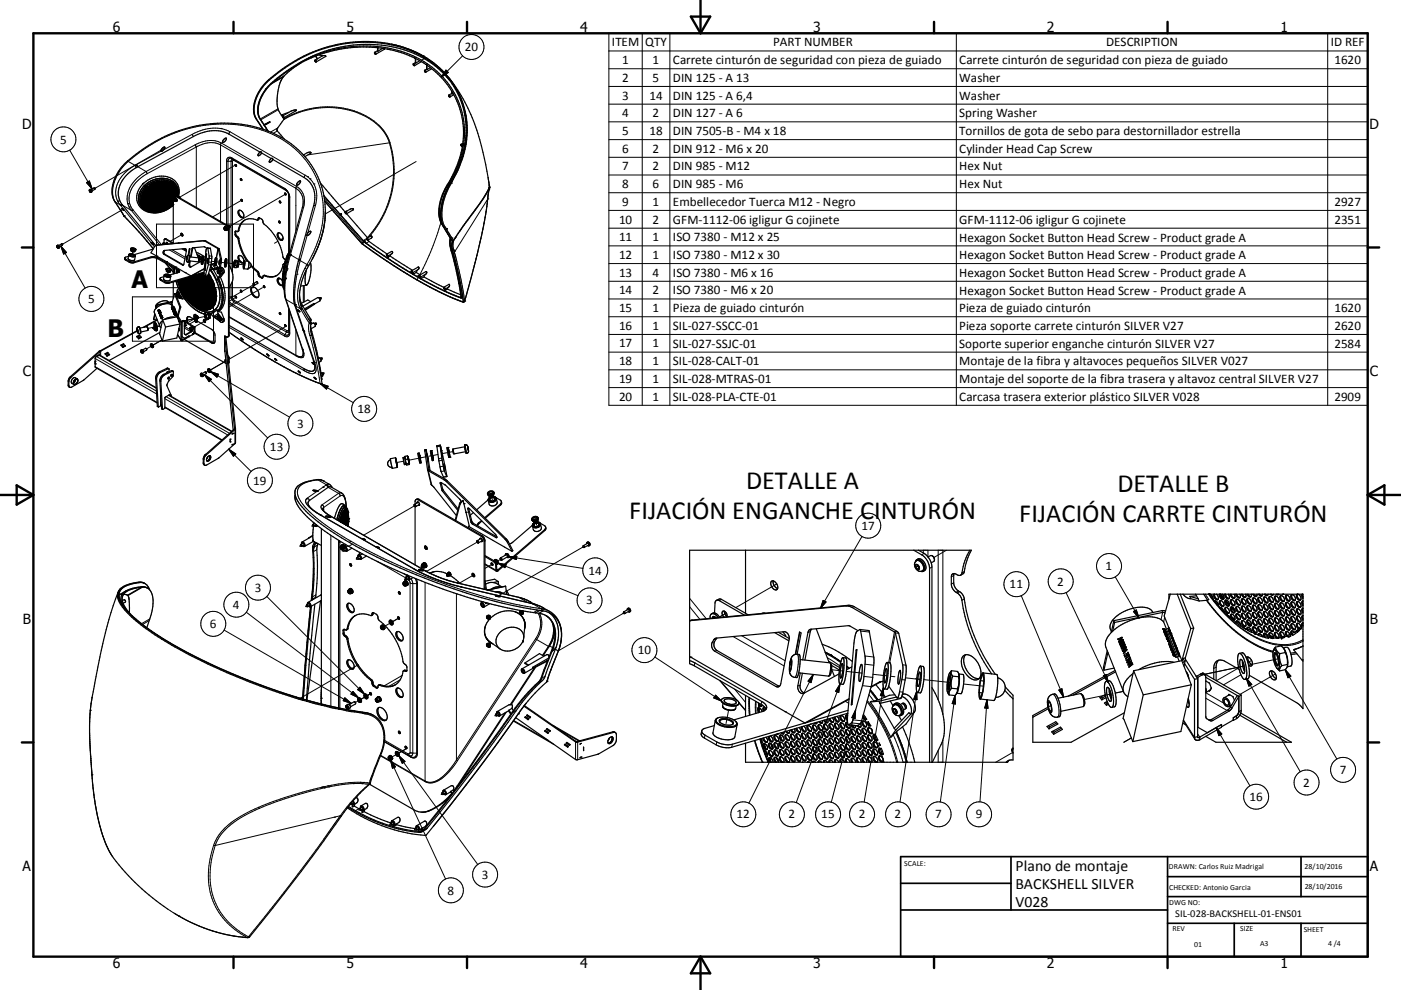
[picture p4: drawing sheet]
<svg xmlns="http://www.w3.org/2000/svg" width="420mm" height="297mm" viewBox="0 0 420 297" stroke-linecap="round" stroke-linejoin="round" font-family="sans-serif">
<defs><g id="words">
<g font-size="7.9">
<text x="223.7" y="146.8">DETALLE A</text>
<text x="335" y="147.7">DETALLE B</text>
<text x="188.6" y="155.8">FIJACIÓN ENGANCHE CINTURÓN</text>
<text x="305.6" y="156.6">FIJACIÓN CARRTE CINTURÓN</text>
</g>
<g font-size="7.2">
<text x="39.5" y="86.4">A</text>
<text x="32.3" y="101">B</text>
</g>
<g font-size="4.7">
<text x="304.5" y="261.2">Plano de montaje</text>
<text x="304.5" y="266.6">BACKSHELL SILVER</text>
<text x="304.5" y="272">V028</text>
</g>
<g font-size="4.2">
<text x="33.9" y="9.6">6</text>
<text x="103.9" y="9.6">5</text>
<text x="173.9" y="9.6">4</text>
<text x="243.8" y="9.6">3</text>
<text x="313.9" y="9.6">2</text>
<text x="383.9" y="9.6">1</text>
<text x="6.7" y="38.7">D</text>
<text x="410.5" y="38.7">D</text>
<text x="6.9" y="112.9">C</text>
<text x="410.7" y="112.9">C</text>
<text x="6.9" y="187.1">B</text>
<text x="410.7" y="187.1">B</text>
<text x="6.8" y="261.4">A</text>
<text x="410.7" y="261.4">A</text>
<text x="33.9" y="290.4">6</text>
<text x="103.9" y="290.4">5</text>
<text x="173.9" y="290.4">4</text>
<text x="243.8" y="290.4">3</text>
<text x="313.9" y="290.4">2</text>
<text x="383.9" y="290.4">1</text>
</g>
<g font-size="3.9">
<text x="139.4" y="15.4">20</text>
<text x="183.5" y="13.9">ITEM</text>
<text x="193.5" y="13.9">QTY</text>
<text x="231.8" y="13.9">PART NUMBER</text>
<text x="331.6" y="13.9">DESCRIPTION</text>
<text x="398.9" y="13.9">ID REF</text>
<text x="186.5" y="19.2">1</text>
<text x="195.7" y="19.2">1</text>
<text x="201.8" y="19.3">Carrete cinturón de seguridad con pieza de guiado</text>
<text x="287.6" y="19.3">Carrete cinturón de seguridad con pieza de guiado</text>
<text x="400" y="19.2">1620</text>
<text x="186.5" y="24.6">2</text>
<text x="186.5" y="29.9">3</text>
<text x="194.7" y="29.9">14</text>
<text x="195.7" y="24.6">5</text>
<text x="201.8" y="24.6">DIN 125 - A 13</text>
<text x="201.8" y="29.9">DIN 125 - A 6,4</text>
<text x="287.6" y="24.6">Washer</text>
<text x="287.6" y="30">Washer</text>
<text x="186.5" y="35.1">4</text>
<text x="195.7" y="35.2">2</text>
<text x="201.8" y="35.2">DIN 127 - A 6</text>
<text x="287.6" y="35.2">Spring Washer</text>
<text x="186.5" y="40.5">5</text>
<text x="194.7" y="40.5">18</text>
<text x="201.8" y="40.5">DIN 7505-B - M4 x 18</text>
<text x="287.6" y="40.6">Tornillos de gota de sebo para destornillador estrella</text>
<text x="18" y="43.1">5</text>
<text x="186.5" y="45.8">6</text>
<text x="195.7" y="45.8">2</text>
<text x="201.8" y="45.8">DIN 912 - M6 x 20</text>
<text x="287.6" y="45.9">Cylinder Head Cap Screw</text>
<text x="186.5" y="51.1">7</text>
<text x="195.7" y="51.1">2</text>
<text x="201.8" y="51.1">DIN 985 - M12</text>
<text x="287.6" y="51.1">Hex Nut</text>
<text x="186.5" y="56.5">8</text>
<text x="195.7" y="56.5">6</text>
<text x="201.8" y="56.5">DIN 985 - M6</text>
<text x="287.6" y="56.4">Hex Nut</text>
<text x="186.5" y="61.7">9</text>
<text x="195.7" y="61.7">1</text>
<text x="201.8" y="61.8">Embellecedor Tuerca M12 - Negro</text>
<text x="400" y="61.7">2927</text>
<text x="185.6" y="67.1">10</text>
<text x="195.7" y="67.1">2</text>
<text x="201.8" y="67.1">GFM-1112-06 igligur G cojinete</text>
<text x="287.6" y="67.1">GFM-1112-06 igligur G cojinete</text>
<text x="400" y="67.1">2351</text>
<text x="185.6" y="72.4">11</text>
<text x="185.6" y="77.7">12</text>
<text x="195.7" y="72.4">1</text>
<text x="195.7" y="77.6">1</text>
<text x="201.8" y="72.4">ISO 7380 - M12 x 25</text>
<text x="201.8" y="77.7">ISO 7380 - M12 x 30</text>
<text x="287.6" y="72.5">Hexagon Socket Button Head Screw - Product grade A</text>
<text x="287.6" y="77.8">Hexagon Socket Button Head Screw - Product grade A</text>
<text x="185.6" y="83">13</text>
<text x="195.7" y="83">4</text>
<text x="201.8" y="83">ISO 7380 - M6 x 16</text>
<text x="287.6" y="83.1">Hexagon Socket Button Head Screw - Product grade A</text>
<text x="185.6" y="88.3">14</text>
<text x="195.7" y="88.3">2</text>
<text x="201.8" y="88.3">ISO 7380 - M6 x 20</text>
<text x="287.6" y="88.4">Hexagon Socket Button Head Screw - Product grade A</text>
<text x="26.4" y="90.9">5</text>
<text x="185.6" y="93.6">15</text>
<text x="195.7" y="93.6">1</text>
<text x="201.8" y="93.7">Pieza de guiado cinturón</text>
<text x="287.6" y="93.7">Pieza de guiado cinturón</text>
<text x="400" y="93.6">1620</text>
<text x="185.6" y="99">16</text>
<text x="195.7" y="99">1</text>
<text x="201.8" y="99">SIL-027-SSCC-01</text>
<text x="287.6" y="99.1">Pieza soporte carrete cinturón SILVER V27</text>
<text x="400" y="99">2620</text>
<text x="185.6" y="104.2">17</text>
<text x="195.7" y="104.2">1</text>
<text x="201.8" y="104.3">SIL-027-SSJC-01</text>
<text x="287.6" y="104.3">Soporte superior enganche cinturón SILVER V27</text>
<text x="400" y="104.3">2584</text>
<text x="185.6" y="109.6">18</text>
<text x="195.7" y="109.6">1</text>
<text x="201.8" y="109.6">SIL-028-CALT-01</text>
<text x="287.6" y="109.6">Montaje de la fibra y altavoces pequeños SILVER V027</text>
<text x="185.6" y="114.9">19</text>
<text x="195.7" y="114.9">1</text>
<text x="201.8" y="114.9">SIL-028-MTRAS-01</text>
<text x="287.6" y="115">Montaje del soporte de la fibra trasera y altavoz central SILVER V27</text>
<text x="107.2" y="124">18</text>
<text x="185.6" y="120.2">20</text>
<text x="195.7" y="120.2">1</text>
<text x="201.8" y="120.2">SIL-028-PLA-CTE-01</text>
<text x="287.6" y="120.3">Carcasa trasera exterior plástico SILVER V028</text>
<text x="400" y="120.2">2909</text>
<text x="89.1" y="128.3">3</text>
<text x="80.9" y="135.3">13</text>
<text x="75.9" y="145.4">19</text>
<text x="258.3" y="159">17</text>
<text x="176.4" y="172.4">14</text>
<text x="331.5" y="171.1">1</text>
<text x="76.4" y="177.5">3</text>
<text x="302.7" y="176.5">11</text>
<text x="317" y="175.7">2</text>
<text x="69.8" y="182.6">4</text>
<text x="175.8" y="181.4">3</text>
<text x="62.9" y="188.4">6</text>
<text x="191.3" y="196.3">10</text>
<text x="401.7" y="232.2">7</text>
<text x="390.7" y="236.1">2</text>
<text x="220.8" y="245.5">12</text>
<text x="236.4" y="245.5">2</text>
<text x="246.2" y="245.5">15</text>
<text x="257.5" y="245.5">2</text>
<text x="268.2" y="245.5">2</text>
<text x="280.4" y="245.5">7</text>
<text x="292.5" y="245.5">9</text>
<text x="374.6" y="240.3">16</text>
<text x="144.4" y="263.7">3</text>
<text x="134.2" y="268.4">8</text>
</g>
<text font-size="3.1" x="352.3" y="275.3">SIL-028-BACKSHELL-01-ENS01</text>
<g font-size="2.4">
<text x="271.1" y="259.7">SCALE:</text>
<text x="350.4" y="260.8">DRAWN: Carlos Ruiz Madrigal</text>
<text x="391.1" y="260.6">28/10/2016</text>
<text x="350.5" y="267">CHECKED: Antonio Garcia</text>
<text x="391.2" y="266.7">28/10/2016</text>
<text x="350.5" y="271.4">DWG NO:</text>
<text x="351.5" y="279.3">REV</text>
<text x="371.9" y="279.4">SIZE</text>
<text x="390.9" y="279.6">SHEET</text>
<text x="358.1" y="284.1">01</text>
<text x="377.8" y="283.9">A3</text>
<text x="398.2" y="283.8">4 /4</text>
</g>
</g></defs>
<g fill="none" stroke="#000" stroke-width=".3">
<path d="M126.7 17l.5 .6-.8 .5M126.9 16.8h.1M138.7 16.7l-6.4 6.5M182.5 10h227.5v111.6h-227.5zM182.5 15.3h227.5M192.5 10v111.6M200.8 10v111.6M286.7 10v111.6M398.1 10v111.6M68.9 39.5a11.8 11.8 0 0 0-11.3 .8M68.9 39.5l22.6 13.1M68.9 39.5l-.3 .7"/>
<path d="M76.8 35.6l.1 .1M80.6 23.9l.2 .1M81.3 25l.1 .1M83.1 39.3l-1.1 .7M83.3 38.4l-2.2 1.2M83.3 32.6l-5.4 3M83.4 32.9l-5.2 3M85.1 35.6a25.1 25.1 0 0 1 27.1 .7l2.9 3 1.2 1.9 .6 1.6M106.2 33.5a15.8 15.8 0 0 1 10.1 8.2l.5 1.2M106.2 33.5a26 26 0 0 0-21.2 2.4M106.3 33.3l-.1 .2M133.7 21l.7 .7-2.1 1.5z"/>
<path d="M182.5 20.6h227.5M182.5 25.9h227.5M182.5 31.2h227.5M182.5 36.6h227.5M20.9 45.1l6.7 11.6M25.9 54.8l.9-.5 .8 2.4zM26.8 57.2v.1M27 57.5v.1M27 57.2h.1M27 57.3h.1M27 57.3l-.1 .1M27 57.4h.1"/>
<path d="M27.1 57.4h-.1M27.2 57.4v.1M38.3 48.3l.2 .1M38.5 48.4l2 1.2M38.5 48.4a12.2 12.2 0 0 0-4.6 10.7l.6 1.5M40.5 49.6l.3 .7M40.5 49.6a9.3 9.3 0 0 0-5.7 9.4l.4 1.1 .8 1.3M40.8 49.4l.4 .7M40.8 49.4l-.3 .2M41 49.4l.3 .6 2.5 1.5M41 49.4h-.2M42.4 59.3l-.1 .3"/>
<path d="M42.8 57.9l-.4 1.1M43.1 57.4l-.1 .2M43.3 55.8v.4l.1-.3M43.3 55.7v.1M43.3 55.7h.3M43.3 56.3h.1M43.4 55.9v.4M43.4 56.3h.1M43.5 55.9h-.1M43.5 55.9h.3M43.6 55.8h.2M43.6 55.8h-.1"/>
<path d="M43.8 51.5a10.3 10.3 0 0 0-5.7 8.4l.3 1.5 .9 1.7M43.8 51.5l.3 .6M43.8 55.9h.1M43.9 56l-.5 .3M43.9 56.3l-.5 .6M44.1 52.1a12.5 12.5 0 0 0-4.2 3.8 5.8 5.8 0 0 0 0 7.1M45 55.5l-.7 .5M45.6 57.9l.1 .2M45.7 55.1l-.3 .1M46.4 54.8l-.2 .1M47.2 54.6h-.2M48.3 45.4l-7.3 4"/>
<path d="M48.4 54.4l-.7 .1M49 54.4l.7 .1M49.4 44.4l-20.8 12M49.4 57.2l.1 .2M50.3 54.6l.1 .1M50.9 54.9l.3 .1M51.3 54.7h.1M51.4 54.6l-.1 .1M51.4 55.2l.3 .2M51.4 54.6l.3-.1v.5M51.5 54.6l-.2 .1M51.5 54.6h.3"/>
<path d="M51.6 54.5l.2 .1M51.6 54.5l-.2 .1M51.7 55h-.3M51.7 55h.1M51.8 54.6v.1M51.9 55.6l.2 .2M52.2 59.5a.61 .61 0 0 1 .6 .9M52.4 56.2l.1 .1M52.7 56.7l.1 .2M52.8 57.1l.1 .2M52.9 58.8l-.2 .1M53 57.7v.2"/>
<path d="M53 58.3v.4M57.6 40.3l-8.5 4.6M57.6 40.3l.4 .7M58.5 43.4l-14.7 8.1M58.5 43.4l.4 .7M58.9 44.1a7.4 7.4 0 0 1 7.2-.6l22.6 13a4.5 4.5 0 0 1 2.2 4.1M58.9 44.1v18.2M58.9 44.1l-14.8 8M66.3 42.9l22.6 13M66.3 42.9l-.2 .4v23.1M66.3 42.9a8.3 8.3 0 0 0-7.8 .5M67.9 48.3v19.2"/>
<path d="M67.9 48.3l1.4 .1M69.3 48.4l.4 .1M69.3 48.4v32.3M69.5 47.4a.98 .98 0 0 0-1.1-.1 .98 .98 0 0 0-.5 1M69.5 47.4l15.8 9.1M69.5 47.4l.2 .3a.79 .79 0 0 0-1-.1 .79 .79 0 0 0-.3 .8v19.4M69.7 48.5v33.5M70.2 48.2h-.3l-.2 .3M70.2 48.2l15.8 9.1M70.2 48.2a.49 .49 0 0 0-.5-.4 .49 .49 0 0 0-.4 .6M70.3 49.7l-16.5 9.5M84 41.5a38.6 38.6 0 0 0-36.8 .8l-4.9 3.1-3.8 3"/>
<path d="M84 41.5a25.3 25.3 0 0 1 10.1 33.8l-2.1 4.1M84.5 41.3l-.5 .2M85.3 56.5a3.8 3.8 0 0 1 1.6 2.4v16.7M85.3 56.5l.1 .2M85.4 58.4l-16.5 9.5M86 57.3h.1M86.5 58.1v17.8M86.5 58.2h.1M86.7 59l.2 .2M88.9 55.9l-.2 .5v13M88.9 55.9a5.2 5.2 0 0 1 2.1 6.3M91.5 52.6a7.5 7.5 0 0 1 3.1 9"/>
<path d="M91.5 52.6l-.3 .7M97.3 59.6l11.5 13.1M116.8 42.9l-24.5 3.6M116.8 42.9a29.4 29.4 0 0 1-6.7 28.4M116.9 42.8a29.5 29.5 0 0 1-6.3 28.3M116.9 42.8l-.1 .1M124.8 48.5l-27.3 15.7M134.1 55.5l.1 .1M134.8 55.2l.1 .1M135 55.2l.1 .1a16.5 16.5 0 0 0-2.1 11.9l.4 .8-.4 .1M146.2 59.8a191.1 191.1 0 0 1-6.9 30.5M146.2 59.8l-10 15.9"/>
<path d="M146.2 59.7v.1M146.3 53.3l.2 3.4M146.7 56.4l-.5 3.4M146.7 56.4v.1M146.8 55.9l-1.8 3.4-9 12.8M182.5 41.9h227.5M182.5 47.2h227.5M182.5 52.5h227.5M182.5 57.8h227.5M17.1 74h.1M17.2 74.2h.1M17.2 74.3h.1"/>
<path d="M17.2 73.9h.1M17.3 74h-.1M17.3 74.1h-.1M17.4 74.2h.1M18.2 73.8l7.3 12.6M18.2 73.8l1.7 1.9-.8 .5zM34.4 60.5l.1 .1M34.5 60.6l1.5 .8M34.5 60.6l2.8 4.3M35.2 60.2h.1M35.4 60.5h.1M36 61.4l.2 .2"/>
<path d="M36.2 61.6l9.1 11.2M36.2 61.6h.6l2.5 1.5M36.6 61.4h-.6M36.7 61.5l-.5 .1M36.9 62.8l-18.1 10.4M37.1 64.7l.1 .1M37.2 64.8h.1M37.2 64.8l.1 .1M37.3 64.9l6.8 7.4M37.7 77.8l-.1 .2M38.8 78.4l-.1 .2M39.3 63.1l8.5 10.4"/>
<path d="M39.8 75.5l-.2 1.2M39.9 63l-.6 .1M39.9 63l8.5 10.4M39.9 74.9v.1M40.2 78.6l-.1 .2M42.3 60l.1 .2M42.4 60.6l.1 .3M42.5 61l.2 .3M42.8 61.6l.1 .2M43.2 62.1l.2 .2M43.3 62.8v.1M43.3 62.7v.1"/>
<path d="M43.4 62.6l-.1 .1M43.4 62.6h.1M43.4 62.6l-.1 .2M43.6 62.5l.3 .3a.3 .3 0 0 1-.3 .2 .3 .3 0 0 1-.3-.2M44 72.3h.1M44.1 72.3l1.9 2.3M44.1 62.9l.4 .2M44.9 63.3h.2M45.3 77.1l-.1 .2M45.6 63.4l.7 .1M45.6 73.2l.7 .8M46.9 67.2h29.1v19.1h-29.1z"/>
<path d="M47.1 73.5l-.2 .1M47.4 77.4l-.1 .2M47.7 63.5l-.8 .1M48.4 63.3l-.3 .1M49.1 63.1l-.2 .1M49.2 75.5h-.3M49.3 75.2l-.2 .1M49.4 76.3h-.2M49.7 79l1.5 1.8M49.8 71.7l-.2 .1M49.9 62.7l-.2 .1M50.2 72.9l-.6 .4 .3-.2"/>
<path d="M50.8 75l4.6 2.6M51 79.7l.9 1.2M51 62l-.7 .5M51.2 61.5v.1M51.4 61.7h.1M51.5 61.2l-.2 .1M51.6 74.9l3.9 2.3M51.8 61.4l-.1 .3-.3 .1M51.9 61l-.5 .6M52.5 60.3h.1M54.8 70.3l-3.7 2.1M54.9 79.4l-.2 .1"/>
<path d="M56 78.1h.1M56 77v1.1M56 77h.1M56.1 77l-.1 1.1M56.6 76.6v1.3l-.2 .8M56.8 79.4h-.2M57.8 74.6h-.2M59.1 76.5l1.4 .8M59.3 76.9l1.1 .7M59.7 78l1 .1M61 78.1l1.4 .2M61 77.8l.2 .1"/>
<path d="M61.2 72.2h-.2M61.7 72.3l-.2 .1M62.3 74.5l.8 .1M62.5 79.4l.8 .1M62.6 78.6l.8 .1M62.7 76.8h.8M62.7 77.5l.8 .1M63.2 79.9l.6 .8M63.4 78.4l1.2 .1M64.1 79.1h-.2M65 78.6h.4M65.5 74.5l-.2 .1-.5 2.7"/>
<path d="M65.7 74.7h-.3l-.5 2.7M65.8 80h.3M66 78.9h.3M66.1 77.5l.3 .1M66.3 78.7l1.3 .2-.4-.1M67.3 68.2h.2a.63 .63 0 0 1 .3 .9M68 78.9l2.3 .3M68 67.5l-.2 .1M68.7 68.7l-.2 .2M70.7 69.5l-.2 .1M70.7 70.2l-.2 .1M71.1 70.9l-.2 .1"/>
<path d="M71.2 71l-.2 .1M71.6 79.3l1.7 .2M71.6 69.2l-.2 .1M71.6 71.6l-.2 .1M72.3 60.2l-8.5 4.9M77.6 65.5l-.2 .1M77.6 65.6l-.2 .1M83.3 72.4l-1 .6M84.9 71.5l-.7 .4M85.2 79.3h.1M85.4 79.8l-.1 .7M85.4 79.8h.1"/>
<path d="M85.4 79.8v.1M85.4 79.9h.1M85.5 79.9v.1M87.1 76.4h.1M87.1 76.4l2.5 1.5 .5-.2M87.1 76.4l-.4 .2M87.1 76.4l-.3 1a27.1 27.1 0 0 0-1 12.5M90 78.2l2 1.2M90 78.2l-1.2 5.2-.4 3.3-.1 2.9 .3 1.8M90 78.2l-.6 .2M90.1 77.9l-.1 .3M90.1 77.9l-.6 .1"/>
<path d="M90.1 77.7v.2M91 62.2l-.4 .2M91 62.2l-3.9 14.2M92 79.4l.6 .3M92 79.4a16.2 16.2 0 0 0-2.3 12.4l.4 .9M92.1 70.6l-2 7.1M94.6 61.6l-2.3 8.3M94.6 61.6l-.6 .2M108.8 72.7l-.3 .3M109.1 72.4l-.3 .3M109.2 72.6l-.6 .6M109.3 72.2l-.1 .1"/>
<path d="M109.9 71.6l-1 .6M110.7 72.4l-.9 .6M132.2 66.8l-1.6 4.9-1.9 4.9-2.8 5.8-.9 .5M132.3 67l.2 .1M135.5 71.4h.1M135.5 75l-.2 .1M136 74.8h.1M136 74.7l.2 1M136 72.1v.2M136 72.1l-.3 .2M136 72.3l-.2 1.1 .2 1.3M136 72.3l-.3 .2"/>
<path d="M136.2 75.7l-.3 .4M137 78.6l1.3 5.7 1 6M137.9 69.4l-1.9 2.9M145.8 60.4h.1M182.5 63.1h227.5M182.5 68.5h227.5M182.5 73.8h227.5M182.5 79.1h227.5M39.7 89.1h24.3v13.3h-24.3zM41.1 98.6l.3 1.1-.3-.3zM41.5 98l.5 1.3-.1 .8M46.7 98l-2.4 .5"/>
<path d="M47.5 93.4v.1M47.5 93.3v.1M47.6 93.2l.1 .1M47.7 93.3h.1M47.8 93.1h-.1M47.8 93.2h.1M47.8 93.6h.1M47.9 97.8l-.8 .1M47.9 93.8h.2M48 93.6h-.1M48.3 83.9v.3M48.3 94.8h.2"/>
<path d="M48.4 94.9h.1M48.4 95.5h.1M48.5 95.3l-.1 .1M48.5 95.3h.1M48.7 95.3h-.1M49.4 84.5l-.1 .3M50.4 81.6l-.2 1.2M50.5 81.1h.1M50.8 84.7l-.1 .3M51.3 90.5l-.1 .8M51.3 80.9l.6 .7M51.5 92.3v.1"/>
<path d="M51.6 91.1l-.1 .4M51.6 92.4h-.1M51.6 92.7h.1M51.7 92.8h-.1M51.7 92.5h-.1M51.7 92.5h.1M51.8 93l-.1 .1M52 92.4h.1M52 92.2h.1M52 92.5h.1M52 92.3h.1M52.1 94h.1"/>
<path d="M52.1 94.1h.1M52.2 92.7h.1M52.2 92.9h.1M52.3 94.5h.1M52.3 80.5l.1 1.6M52.4 94.5h-.1M52.5 94.6h.1M52.6 93.9l.1 .1M52.7 94h.1M52.8 84.4l.8 2.1M52.8 94.4h.1M52.8 80.8v1.1"/>
<path d="M52.8 94.5h.1M52.9 94.4h.1M52.9 80.9v1M53.1 95l.1 .2M53.2 84.2l.2 .7M53.3 84.2l.2 .7M53.4 80.9l-.1 .2M53.4 84.9l1.2 2.7M53.6 87.9h.1M53.7 86.4l1.8 3.1M53.7 96.6h.1M54.2 88.8l-.1 .1"/>
<path d="M54.5 96.4h-.1M54.6 87.6l2.2 3M54.8 96.2l.1 .1M55 96.2h.1M55.3 97.9l1.6 .9M55.3 98.4l1.9 1.1M55.4 89.6a11.4 11.4 0 0 0 5.9 4.6M56.2 95.6l-.2 .1M57.2 99.5h.2M57.4 99.1l.2 .2M58.2 95.7l-2 1.1M58.2 99.6h.1"/>
<path d="M58.4 96.3l-1.6 .9M58.5 99.5l-.3 .1M58.7 95.4l-.1 .1M58.7 95.5l-3.6 .8M59.4 95l-.3 .2M60.9 80.8l.3 .2M61.2 82.9l.8 .1M61.5 82.8l.8 .1M61.5 96.2l-3.2 1.9M61.6 82.5l.8 .1M61.8 94.9l-2.7 .5M62.5 93.8h.1"/>
<path d="M62.9 80.9a12 12 0 0 1 2.6 10.5 3.7 3.7 0 0 1-5.7 1.5l-2.5-1.8M62.9 80.8a12.2 12.2 0 0 1 2.7 10.6 3.7 3.7 0 0 1-5.7 1.6 12.8 12.8 0 0 1-5.3-5.4M63 80.2l.5 .6M63.4 94.3h-.5M63.5 80.8h-.2M63.8 80.7l-.3 .1M63.8 80.7h.1M64.2 93.6l-.9 .4M65.1 92.9l.1 .3M65.2 95.1h.3v.4zM65.2 83.8a9.8 9.8 0 0 1 .3 9.1l-.3 .3M65.2 83.8l-.1 .2"/>
<path d="M65.2 93.2l.3 .2M65.3 81.5l.2 .1v.3h-.2zM65.3 81.5h.1M65.3 81.2h.2a.62 .62 0 0 1 .3 .9M65.3 94.7h.2a.62 .62 0 0 1 .3 .9M65.3 95.1h.1M65.5 83.6a10.5 10.5 0 0 1 .5 9l-.5 .8M65.5 83.6l-.3 .2M65.5 83.6h.1M65.5 93.3v.1M65.6 94.5l-.2 .1M66.2 80.2h-.2"/>
<path d="M66.3 95.8l-.2 .2M67.1 81.8l-.3 .2M67.1 95.6l-.3 .2M68.7 98.2l22.5 13M68.7 99.7l6.9 4.7 6.7 4.1M68.7 95.2l20.1 11.6M68.7 95l20.8 11.9M68.7 91l.8 .7M68.7 89.1l1 .1M69.3 85.2v4.1l.3 .7 .5 .5M69.5 91.7l15.8 9.1M69.7 91.3l-.2 .4"/>
<path d="M69.7 91.3l15.7 9.1M69.7 84.3v4.9M69.7 89.2l.5 .9M70.1 90.5l15.8 9.1M70.1 90.5l-.4 .8M70.2 90.1l15.8 9.1M70.2 90.1l-.1 .4M70.3 89.4l-1.6 .9 1 1M70.9 89.1h-.1M76.1 85.4l-7.4 4.2M77.3 81.4l-.3 .1M77.6 82.1l-.2 .1"/>
<path d="M77.6 82.2l-.2 .1M78 82.9l-.2 .2M78.6 83.3l-.2 .1M78.7 86.3l-10 5.8M79.3 85.9v.1M79.4 82.6l-.2 .1M85.3 80.4h.1M85.4 98.1l-16.7 9.7M85.5 80v.1M85.5 80.1h.1M85.6 80.1h.1M85.6 80.1l-.3 .3"/>
<path d="M85.6 89.6l.2 .3M85.8 89.9l2.6 1.6M85.8 89.9l5 15.2M85.9 99.6l-.5 .8M85.9 81.2h.1M86 99.2l-.1 .4M86.1 80.5h.1M86.5 92.5v6.5l-.1 .2h-.4M86.5 98.9l.1 .1a.5 .5 0 0 1-.1 .6 .5 .5 0 0 1-.6 0M86.9 93.6v6.6a.93 .93 0 0 1-.6 .8 .93 .93 0 0 1-1-.2M86.9 99.9l-.2-.2a.78 .78 0 0 1-.4 .8 .78 .78 0 0 1-.9-.1M88.3 91.5l.1 .1"/>
<path d="M88.4 91.5l.1 .2M88.4 91.5l.3 .3M88.4 91.6l.2 .3M88.6 91.4h.1M88.6 91.8l.1 .2M88.6 91.4l.1 .4M88.7 91.8l1.4 .9M88.7 91.8v.2M88.7 92l2.4 7.3M88.7 99l.1 7.8M90.1 92.7l2.6 4.2M90.1 92.7h.6"/>
<path d="M90.3 92l.5-.2-.4 .2M90.6 91.5l-.4 .2M90.9 85.7v5M91.2 99.5l3.2 9.4M92.7 96.9a6.2 6.2 0 0 0 .2 3.6M92.7 96.9l.6 .1M93 95.5l-.4 .3M93.2 96.1l-.3 .2M93.2 96.9h-.5M93.5 99.5l-.3 .2M125.4 83.2l-.4 .8M138.2 89l-.3 .2"/>
<path d="M138.7 89.1l-.3 .1M138.9 90.5l-.1 .1M139.3 90.3h.1M139.3 90.3l-.3 .3M182.5 84.4h227.5M182.5 89.7h227.5M182.5 95h227.5M20.4 114.4l.2 .1M20.4 115.5l.2 .1M21.1 113.1l.2 .1M28.5 107.5l18.4 10.7M28.5 110l18.6 10.7"/>
<path d="M28.9 106.9l18 10.4M29.6 106.5l17.2 10M29.9 105.5v1.1M30.2 105.3v1.4M42.3 105.3l.3 .1v.4l-.3-.2zM42.4 105l.5 .3v.6M45.6 103.7l-1.7 1M46.7 113.5l.2 .2M47.8 111.6l.3 .1M47.9 114.3l.3 .1M48.2 118.9h.1M48.6 102l-2.7 1.5"/>
<path d="M49.1 112.3l.3 .2M49.4 119.6l18.9 10.9M49.8 119l19 11M50.1 110.5l.3 .1M50.5 118.6l18.9 10.9M50.7 118.5l.2 .1M51.4 111.2l.3 .2M53.3 100.4l1 1.5M54.5 101.6l.2 .3M55.8 100.3l.1 .1M58 100h.1M58 100v.3"/>
<path d="M60.3 112l.5 .3v.6M60.5 112.8h.1M61.3 112.4l19 19M61.3 112.4l2.1 1.4-.7 .7zM62.7 111.2l-.9 .5M63.1 111.5l23.7 13.7M63.1 111.5l2.4 .8-.5 .9zM63.6 102.7l-.2 .2M67.3 101.1v4M67.4 101.2v4.1M67.5 100.8l-.2 .1M67.7 108.3l-4.6 2.7"/>
<path d="M68.7 107.2l-.2 .1M68.7 107.3l-.2 .1M68.7 100.5l-.2 .1M68.7 108.5l-.2 .2M82.3 108.5a81.9 81.9 0 0 0 13.7 6.5M82.3 108.5h.1M85.4 100.4l-.1 .4M88.8 106.8l.7 .3M89.5 106.9v.2M90.7 104.8l.1 .3M90.8 105.1l.2 .6a1.04 1.04 0 0 1-.1 1.4 1.04 1.04 0 0 1-1.4 0M90.9 106l-.3 .9-.5 .1-.6-.1"/>
<path d="M91.2 110.6v.6M92.9 100.5l.2 1a102.1 102.1 0 0 1 2.9 13.5M92.9 100.5l.6 .1M94.1 108.5l.3 .4M94.4 108.9l.3 1.3a1.42 1.42 0 0 1-.5 1.8 1.42 1.42 0 0 1-1.8-.2l-1.2-.6M96 115l.6 .1M96 115l.1 .2M96 115l9.9 5.8M96 115l2.4 .9-.5 .8zM96.5 113.7h-.1M182.5 100.3h227.5M182.5 105.6h227.5"/>
<path d="M182.5 111h227.5M182.5 116.3h227.5M47.2 121.9l.3 .1M48.2 121.3l.2 .1M48.4 122.6l.3 .1M49.4 122.1l17.2 9.9M60.9 138.9l.2 .1M60.9 137.8l.2 .1M61.5 136.4l.3 .2M68.6 134.8l6.7 6.7M68.6 134.8l2.1 1.4-.7 .7zM70.3 128.5v.1"/>
<path d="M70.4 128.9v4.2M121 138.4l-2.2 .4M125.5 137.5l-3 .6M127.6 137.1l-1.7 .3 .4-.1M127.7 135.2l-.3 .1M129.3 136.7l-.7 .2M131.3 136.4l-1.7 .3M132 133.9l-1 .1M132.5 137.4l-1 .2M132.6 138.1l-1 .2M132.9 139.9l-1 .1M134.2 135.8l-1.8 .3"/>
<path d="M135.8 135.5l-1.2 .2M139.3 134l.3 1.5M139.5 133.4l.5 2.6M139.6 135.5h.1M140 136h.1M140.2 133.9l.2 1.3zM140.4 135.2l.1 .1M140.5 135.3h.1M92.1 149.5a1.45 1.45 0 0 0 .2 2.2l1.6 1.4 2 1.4M92.1 149.5l.7 .6M95 143.9h.3M95 147.5l-2.9 2"/>
<path d="M95.3 143.9l-3 .7a3.3 3.3 0 0 0-3.1 3.7 16.1 16.1 0 0 0 6.3 7.6l4.4 3.2 5.4 3.3M95.3 143.9l2.5 1.5M95.3 143.9l1.6 .4M95.9 154.5l28.3 16.2M95.9 154.5h.2M96.6 151.5l.4 .4v1.4M96.6 151.5a1.18 1.18 0 0 0 .4 1.8l2.2 1.6M97.7 145.5l-2.4 1.8M97.7 145.5l.7 .7 3.1 1.8M97.7 145.5h.1M97.7 145.5l.7 .7M97.8 145.4l-.1 .1"/>
<path d="M97.8 145.4l.7 .7M98.8 145.3l-.5-.1-.5 .2M99.2 154.9h.1M99.2 154.9l28.2 16.3M101.5 148l.3 .2 .2 .6M101.5 148l-4.9 3.5M102 148.8a.91 .91 0 0 1 .9 0 .91 .91 0 0 1 .5 .8l.4 2.4M102 148.8l-5 3.5-.3 .5M102 156l-.1 .2M102.2 155.2l-.1 .3M102.4 154.7l-.1 .2M102.4 147.9l-.9 .1"/>
<path d="M102.6 156.6h.1M102.6 154.1l-.1 .2M102.8 156.6h.1M102.9 153.4l-.1 .3M103 156.6h.1M103.2 156.7h.1M103.4 152.8l-.4 .5M103.5 152l.1 .3 .1-.2M103.6 152.7h.1M103.6 152.1v.1M103.7 152l-.1 .1M103.8 152l-.1 .1"/>
<path d="M103.8 152v.4M103.8 152.7l.2 .1M104.1 153l.2 .4M104.4 153.6v.2M104.4 154.3l.1 .1M104.5 157.2l-.1 .7M104.5 154.9v.3M104.5 155.6v.9M124.4 151.7l-15.4 8.9M125.6 149.8l-.3 .1M128.6 140.9h-.4M128.7 141l-.3 .2 1.1 4.4"/>
<path d="M132.2 144.8l-.2 .2M132.7 146.8l-.2 .2M132.9 147.2l-.2 .2M133.2 141.3l-1 .2M133.4 143.7l-.2 .3M133.9 143l-.9 .1M134.1 144.3l-.3 .2M137.8 151.2l.1 .1M138.1 150.7l.1 .1M140.5 152.5l-.3 .2M141.4 156.4l-.2 .2M142 157.1l-.3 .2"/>
<path d="M143.5 156.8l.1 .3M147.2 148.2l.1 .3M147.4 149l.2 .9M150 151.3l.1 .2M160.4 155.8l.1 .3M160.6 156.6l.3 1M163.3 158.9v.3M41.7 174.7l.2 .1M42.6 176l.2 .1M80 178.9l29.3 29.4M94.7 178.5l-1 .6M95 164.9l-1 .6"/>
<path d="M95.2 163.5l-1 .6M99.2 160.6v51.3M101.5 162.1l.1 50.3M101.6 162.1l.3 .7M102 162.4l-.1 50.1M105.3 162.4a178.6 178.6 0 0 0 25.1 11.7l5.8 2.1a140.6 140.6 0 0 0 26.1 6.4M105.3 162.4l-.5 .3M105.6 163.3l-1.1 .6M112.9 168.3l8.7 5.1M120.8 172l1.2 .7M122.6 174l.3 .7v51.2l-.2 .3-.4-.1M122.9 174.9l2 .2"/>
<path d="M123.2 173.6l.6 1.5v50.8a.75 .75 0 0 1-.7 .9 .75 .75 0 0 1-.8-.7M124.2 170.7l6.3 3 7.8 2.4M124.2 170.7l.2 .1M124.5 173.5l.4 1.6M124.8 173.7l.4 1.2v51.1M124.9 175.1l.3 .1M124.9 175.1v50.8M126.6 169.6l.4 .2v.4M127.4 171.2l.1 .1M127.4 171.2a40.6 40.6 0 0 0 9.8 3.7M127.4 174.7v59.6M134.1 172.2l.3 .5"/>
<path d="M136.8 178.1v49.9M137.1 174.9h.1M137.2 174.9l18.4 4.3M138.2 176.1h.1M138.3 176.1l10.7 2.5M142.2 172.4l-4.6 2.6M143.2 162.6l-15.3 8.8M144.5 160.7l-.2 .2M145.4 162.3l-.2 .1M145.4 169.2l3.3 1.9 .2-.2M146.1 177h.1M147.7 169.2l-2.3 1.3"/>
<path d="M148.4 168.4l-.3 .2M148.8 169.1l-.2 .2M148.9 161l-.3 .2M148.9 168.5l-.1 .1M148.9 170.8l.4 .4M149.2 168.9l24.1 9.8M149.2 168.9l2.6 .5-.4 .9zM150 178.8l9.1 2.2M150.2 167.8l-1 .5M151.6 161.5l-.2 .3M151.7 166.1a.76 .76 0 0 1 .6 1.2M151.8 166.4l.2 .1 .1 .6"/>
<path d="M151.8 166.4l-.1 .1M151.8 166.4l.2 .1M152 167.1l.3 .2M152.1 166.6l.1 .3-.1 .2M152.3 167.3h.1M152.4 167l22.4 3.5M152.4 167l2.6-.1-.2 1zM152.4 162.6l-.2 .2M155.5 179.2h.1M155.6 179.2l3.2 1.3M155.6 179.2l2.6 1.5M174.6 164.2l-25.5 14.7"/>
<path d="M206.8 179.5l5 6.1M216.3 179.8l-.7 .4M232.9 175.2l-12.3 7.1M258.4 161l-12.4 21.5M274.5 169.4a.89 .89 0 0 1 1 .4 .89 .89 0 0 1-.2 1.1 1.21 1.21 0 0 1-.8-1.5zM274.8 168.2a2.03 2.03 0 0 1 1.7 3.1M276.8 165.1v.8M277 166l-.7 .5M278.2 165.1v2M279.4 170.1l-.7 .4M281.3 165.1v44.8M282.7 165.1v49.2"/>
<path d="M283.7 165.1l-3.7 2.1M285.9 172.7l-.7 .4M285.9 174.8l-.7 .4M287.4 177.3l-.8 .4M287.7 177.5l-.7 .4M289.1 171.5l-.7 .4M289.1 179.7l-.7 .4M306.2 178.7l12.7 30.5M319.6 177.8l12.7 27M334.4 173.1l7.1 12.3M361.3 178.3l1.1 1.6M362.3 178.3a36.8 36.8 0 0 0 18.3 14.7 12.9 12.9 0 0 0 10-.6"/>
<path d="M362.5 178.3a36.3 36.3 0 0 0 18.3 14.5 12.7 12.7 0 0 0 9.8-.9M44.7 186.2l-1.9 1.1M44.9 185.7l-2.5 1.4M51.7 193.4l-.1 .2M67.2 189l38.1 22M73.8 183.7l33.7 25.7M103.1 189.8l-.2 .2M103.1 189l-.2 .2M103.7 190.8l-.3 .1M103.8 190.8l-.3 .2M104.3 191.6l-.3 .2M104.3 188.6l-.3 .1"/>
<path d="M107.5 199.4l-17.5 10.1M111.8 184.2l-.3 .1M111.8 184l-.3 .2M117.3 186.8l.1-.1-2.1 1.2M119.5 185.5l-1.8 1 1.5-.8M146.8 185.4l-.3-.1-.2 .3M146.8 193.7h-.4l-.1 .2M156.7 183.8l-.2-.1-.3 .3M159 180.9l.1 .1M159.1 181h.2M159.2 181h.1M159.3 181l.3 .1"/>
<path d="M159.6 181.1l.1 .1M159.7 181.2l3.3 1.2M159.7 181.2l2.6 1.4M160.6 191.6l-23.8 36.4M160.6 191.6l.3 .3M160.9 191.9l3.8 2M160.9 191.9l-23.7 36.3M161.2 183l-1.3 .8M161.4 184a7.5 7.5 0 0 1-.8 7.6M161.7 184a7.7 7.7 0 0 1-.8 7.9M162.3 182.6l2.5 .9M162.3 182.6l.2 .6"/>
<path d="M162.6 182.7h.1M164.3 194.2h.2M166.2 188.6a9 9 0 0 1-1.4 5.2l.9 .5M166.6 194.7l-1.1 .6M166.7 194.2l-.9 .5-.2-.1M167.4 195.3l-.9-.5-1 .6M186.8 184.1l-19.4 11.1M196.3 197.1l20 13.2M206.8 182l3 3.8M207.5 186l-.6 .2M208.3 198.9l-.1 .9M214.2 192.5l-.7 .2"/>
<path d="M214.7 191.7l-.7 .2M215 195.2l-.7 .2M217.8 183.9l-2.1 1.2 1.2-.7M219.8 191l15.3 8.8M222.4 190.7l13 7.5M237.2 197.7a5.6 5.6 0 0 1-.4 3.7l-.1-1.6zM239.1 196.3a11.1 11.1 0 0 1-.8 6.9M242.9 189.5l-.7 .2M246.8 180.1l.8 .5-1.6 1.9zM247.5 196l4.5 2.8M248 197.3l3.8 2.5M254.3 181.6l-.7 .2"/>
<path d="M256.1 182l-.7 .2M258 189.3l2.7 .3M259.3 196.8l2.6 .3M259.3 199.3l2.6 .3M268.9 189.4l-.7 .2-1.8 9.2M269.4 190l-.9-.1-1.8 8.9M270.6 199.4l1 .1M335.7 192.5l-.1 .1M335.7 192.9h-.1M336.1 192.2l-.3 .1M336.2 192.3h-.2M336.3 192.5h-.2"/>
<path d="M336.6 191.9h-.3M336.8 192.1l-.2 .1M337.1 193.2h-.3M337.2 193.3h-.2M337.3 193.4h-.2M337.4 194h-.3M337.5 194.1h-.2M337.6 194.2h-.2M338.8 197.4l-.3 .1M338.9 197.5l-.2 .1M338.9 199.6h-.1M338.9 199.2l-.1 .1"/>
<path d="M339 197.6l-.2 .1M339.4 198.9l-.4 .1M339.5 199l-.2 .1M339.6 199.2h-.2M339.8 183.5l.9-.5 .8 2.4zM348.4 183.2l.2 .5-.5 2.2M349 189.2l-.1 .1M349 189.5v.1M349.2 185.2l-.3 1.4M349.4 189.5l-.1 .1M349.4 189.7h-.1M349.4 189.4h-.1"/>
<path d="M349.5 190.7h-.1M349.5 190.8h.1M349.5 189.6h.1M349.6 190.6h-.2M349.7 191.5h.1M349.7 189.9h.1M349.9 191.6h-.1M349.9 191.3l-.2 .1M350.5 189.2h.1M350.5 189.4h.1M350.6 188.9h.1M350.7 189.3h-.1"/>
<path d="M350.7 189.7h-.1M350.7 189.4h.1M350.7 189.2h.1M351.2 190.2h-.1M351.2 190.3h.1M351.2 194.9l-.1 .1M351.2 195.1h-.1M351.2 190.5h.1M351.2 194.8h-.1M351.4 191h.1M351.5 191.1h.1M351.6 191.2v.1"/>
<path d="M351.8 196.4l-.1 .1M351.8 196.6h-.1M351.8 196.3h-.1M352 196.5h.1M352.2 196.8h.1M352.8 194.5h.1M352.9 194.6h.1M353 194.7h-.1M353.3 196.2h.1M353.3 196h.2M353.5 196.1h.1M353.5 196.6h.1"/>
<path d="M353.5 196.2h.1M354.3 198.2l.2 .5M361.9 180.1a39.6 39.6 0 0 0 18.9 15l.9 .3M372.9 199.5l-.3 .2M373 199.8l-12 2.5 11.8-2.4M375.2 198.1l-1.1 .7M383.1 197.7l-8.8 1.8M385.5 194.2h.5M388.5 195.7l-1.6 .2M390.6 193.8l-2.4 .9M27.1 213.1l-.2 7.6 .7 11.8M27.1 213.1h.1"/>
<path d="M27.6 209.2l-.5 3.9M89.6 209.7h.1M96.3 211.5h.1M96.4 206.6l-.1 4.6M96.4 209.5v1.7M96.4 211.6h.1M99.2 212.3h.1M101.5 212.7h.1M101.9 212.8h.1M103.4 209.4l1.9 1.6-2.4-.8zM103.8 211.7a.49 .49 0 0 1 .6 .3 .49 .49 0 0 1-.2 .6l-.4-.3zM103.8 211.6a.74 .74 0 0 1 .7 1.1"/>
<path d="M105.8 207.4l1.7 2-2.3-1.2zM107.8 210l-1.2 .8M107.9 206.2l1.4 2.1-2.1-1.4zM109.4 213.8l.2 .1M109.5 213.9v.3a6.6 6.6 0 0 1 5.6 7.6l-.3 2-.6 2.1h.2M109.8 208.8l-1.6 1 1.5-.9M110.9 208.2l-.8 .5M111 208.2l-.9 .5M111.2 208.1l-1.1 .6M111.4 203.9l-.3 .1M111.8 204.7l-.3 .2M111.8 204.9l-.3 .1"/>
<path d="M112.4 205.8l-.3 .2M112.6 209.7a.49 .49 0 0 1 .7 .3 .49 .49 0 0 1-.3 .6l-.4-.4zM112.7 209.6a.72 .72 0 0 1 .6 1.1M113 206.2l-.2 .2M114 205.4l-.3 .2M119.3 206.4l-.3 .2M120 203.9l-3.4 2M120.6 202.6l-5.4 3.2M121.6 201.1l-.3 .2M121.7 201.2l-.2 .2M154 216.1l10.3 6M154.7 213.2l-1 .6"/>
<path d="M155.4 214.1h.1M157.6 215.2l.8 .4M162.6 204.1l-1 .6M163.4 202.9l-1 .6M164 204.4h.1M167.5 218.8l6 3.5M183.7 219.6l.3 .1M214.5 208.6l1.8 1.7-2.3-.9zM216 204.3l5 5.8M218.4 213.1l-.7 4M218.8 211.1v.2M220.3 206.7l3.2 4"/>
<path d="M221.5 210.7l2 2.4M224.8 209.4l.1 5.1M226.5 210.3v3.8M226.7 210.5v3.5M228.4 210.4l-.2 .9M233.3 205.8l-.7 .2M239.9 205.6l-.7 .2M243.8 202.3l-19.3 38.7M243.8 202.3l-.6 2.5-.9-.4zM249.3 200.9l3.3 .4M251.8 205.2l-13.1 35.6M251.8 205.2l-.3 2.6-1-.4z"/>
<path d="M253.4 210.4l1 .6M253.7 201.4l4.7 .5M253.8 200.2l.6 .4M254.4 217.4l2.6 .3M255.3 216.9l2.6 .3M255.7 216l2.6 .2M256.5 213l-7.3 27.7M256.5 213l-.1 2.6-1-.3zM258.6 205.7l2.6 .3M259 202.9l2.6 .3M259.9 210.5a51.6 51.6 0 0 1 8.9 18.2M260 210.1a52 52 0 0 1 9.2 18.6"/>
<path d="M260.5 208.4l1.5 1.9M260.8 207.3l2.1 2.7M261.7 202.3l4.2 .5M262 210.3l-.7 .1M262.9 210l-.9 .3M263.1 209.9l-.2 .1M263.7 204.7l-.3 .1M264 204.5l-.3 .2M264.1 204.6l-.4 .1M264.8 206.3l-5.7 34.3M264.8 206.3l.1 2.5-1-.1zM267 202.9l1.3 .1"/>
<path d="M267.9 212.6a.93 .93 0 0 1 .9 .5 .93 .93 0 0 1-.1 1.1 1.12 1.12 0 0 1-.8-1.6zM268.1 211.5a2 2 0 0 1 1.7 3M268.5 219.8l2.1 5 1.1 3.9M268.5 219.8l-.7 .6M268.7 219.6l-.2 .2M269.7 207.5l1 .2M270.4 203.9l1 .1M271 208.2l-.5 .3M271.5 203.4l4.3 .4M274.1 213.7l-1.1 .7M274.4 203.6l1.4 .2M274.8 207.4l-5 33.2"/>
<path d="M274.8 207.4l.1 2.5-1-.1zM277 203.9l7.8 .9M286.3 208.7l-4.4 31.9M286.3 208.7l.2 2.5-1-.1zM288.9 205.2l5.9 .7M295.9 209.9l-2.1 30.7M295.9 209.9l.3 2.6-1-.1zM314.3 210.3a2.23 2.23 0 0 1 1.1 2.3 .82 .82 0 0 1-.4 1.2l-.7-1.5-.2-1zM315.6 208.3a2.23 2.23 0 0 1 1.3 1.9l.5 1.8a3.1 3.1 0 0 1-.4 3.1M317.5 207l.9-.4 .5 2.6zM330.8 202.8l.9-.5 .6 2.5zM332.9 208.2h.2l-8 1.7"/>
<path d="M336.8 207.4l-2.4 .5M354.8 216l3.3 5.2M356.3 203.3h.1M359 202.8l-.4 .1M359.9 202.3l.4 .2M360.8 202l-.2 .1M361.5 207.8l5.3 3.1M361.5 209.5l6.4 3.6M363.2 215.9l.4 .2M364.6 200.1l-.7 .4M364.6 218.3l10.1 17.5M364.6 218.3l1.7 1.9-.9 .5z"/>
<path d="M368.1 213l.5 .3M368.5 211.9l.9 .5M370.7 214.8v.8M371.4 200.4l-6.7 3.8M371.4 213.5h.1M372 202.4l-5.2 3.1M372.1 213.1l-.7 .4M373.6 203.4l16.2 28.1M373.6 203.4l1.7 1.9-.9 .6zM382.4 202.2l-10.6 6.1M385.3 200.9l15.5 26.8M385.3 200.9l1.7 2-.9 .4z"/>
<path d="M27.6 232.4v.1M27.6 232.5h.1M27.6 232.5a60.2 60.2 0 0 0 5.3 23.1l1.1 1.8M107.3 235.1h.1M107.9 234.7h.1M108.5 235.1h.1M110.5 235.3a51.8 51.8 0 0 0-8.5 9.4M110.5 235.3a35.5 35.5 0 0 0-13.2 1.1l-9.8 2.6-9.7 3.5M110.8 235a44.2 44.2 0 0 0-17.8 2l-7.8 2.3-7.7 2.9M110.8 235l-.3 .3M110.8 235.3h-.3M111 235h-.1"/>
<path d="M111 235h-.2M114.1 226.8l13.3 7.7M114.1 226.6l13.3 7.7M115 222.5h.1M115.1 222h.1M115.2 222.6l8 4.6M115.3 222.1l7 4M117.1 228l16.5 35.7M117.1 228l1.5 2.1-.9 .4zM119.1 226.2l-1.5 .9M119.6 226.7l23.6 32.7M119.6 226.7l1.8 1.7-.8 .6z"/>
<path d="M121.8 224.6l-2.2 1.3M122.9 225.8l2 .1M124.9 225.9l.3 .1M124.9 225.9a1.1 1.1 0 0 1-.5 1.2 1.1 1.1 0 0 1-1.3-.1l.1 .2M125.2 226a1.21 1.21 0 0 1-.6 1.3 1.21 1.21 0 0 1-1.4-.1M127.4 234.3v.2M136.8 228l.4 .2M136.8 228a13.5 13.5 0 0 1-7.1 6.6l-1.1 .1-1.2-.4M137 235.8l.2 .1M137.2 228.2a13.6 13.6 0 0 1-7.4 6.6l-1.1 .1-1.3-.4M172.6 222.6v5.3M173.2 222.6v5.3"/>
<path d="M211.4 220.6l-.2 .8M214.9 222.6l-.2 .9M219.6 223.3l-.2 .9M226.3 222.1l2.4 6.6M227.8 221.7l2.4 7M227.9 221.7l2.5 7M267.8 220.4l1.9 4.7 1 3.6M267.8 220.4l-.4 .6M281.3 225.1v3.6M282.7 222v6.7M303.7 225.7l-5.2 3M339.2 221.4l-2.3 1.3"/>
<path d="M359.1 220.1l.6 1M64.1 253.6a23 23 0 0 0 1.5 20.2 22.7 22.7 0 0 0 8.5 7.5M64.1 253.6l.4 .1M64.5 253.7a22.9 22.9 0 0 0 1.6 20 22.7 22.7 0 0 0 8.4 7.4M77.5 242.2a26.5 26.5 0 0 0-11.8 8.2l-1.6 3.2M77.5 242.2l.3 .3M77.8 242.5a26.1 26.1 0 0 0-12 8.5l-1.3 2.7M97.1 251.7l-9.9 13.4-12.7 16M102 244.7h.4M102 244.7l-37.5 9M107.6 242.6l-1 .6M126.6 249l-.9 .5"/>
<path d="M128.1 248.4l-1 .6M128.4 243.3h.2M50.3 272.7l3.3 2.1M53.6 274.8h.1M53.6 274.8a48 48 0 0 0 20.5 6.5M74.1 281.3h.1M74.2 281.3h.1M74.5 281.1h.4M74.5 281.1l-.4 .2"/>
<circle cx="141.3" cy="14.1" r="3.8"/>
<circle cx="19" cy="41.8" r="3.7"/>
<circle cx="52.3" cy="60.1" r=".23"/>
<circle cx="67.4" cy="68.7" r=".21"/>
<circle cx="27.4" cy="89.7" r="3.8"/>
<circle cx="53.7" cy="88.5" r=".23"/>
<circle cx="60.3" cy="112.6" r=".23"/>
<circle cx="82.9" cy="134" r="3.7"/>
<circle cx="90.1" cy="127" r="3.8"/>
<circle cx="109.2" cy="122.7" r="3.7"/>
<circle cx="77.9" cy="144.1" r="3.8"/>
<circle cx="260.3" cy="157.7" r="3.7"/>
<circle cx="77.3" cy="176.3" r="3.7"/>
<circle cx="178.5" cy="171.1" r="3.8"/>
<circle cx="304.7" cy="175.3" r="3.7"/>
<circle cx="318" cy="174.4" r="3.8"/>
<circle cx="332.5" cy="169.8" r="3.8"/>
<circle cx="63.9" cy="187.2" r="3.8"/>
<circle cx="70.9" cy="181.4" r="3.7"/>
<circle cx="176.8" cy="180.1" r="3.7"/>
<circle cx="193.2" cy="195" r="3.8"/>
<circle cx="376.6" cy="239" r="3.7"/>
<circle cx="391.7" cy="234.8" r="3.8"/>
<circle cx="402.7" cy="231" r="3.8"/>
<circle cx="222.8" cy="244.3" r="3.7"/>
<circle cx="237.4" cy="244.3" r="3.7"/>
<circle cx="248.3" cy="244.3" r="3.8"/>
<circle cx="258.4" cy="244.3" r="3.7"/>
<circle cx="269.3" cy="244.3" r="3.7"/>
<circle cx="281.4" cy="244.3" r="3.8"/>
<circle cx="293.5" cy="244.3" r="3.7"/>
<circle cx="135.2" cy="267.1" r="3.8"/>
<circle cx="145.4" cy="262.4" r="3.8"/>
</g>
<g fill="none" stroke="#000" stroke-width=".36">
<path d="M89.3 19.2a38.2 38.2 0 0 1 37.9-1.6 26.2 26.2 0 0 1 7.6 6.5M90.2 18.9l-2.3 1.5-2.8 2.4M93.3 17.4a46.7 46.7 0 0 0-11.5 7.3M93.4 17.1a39.5 39.5 0 0 0-14.1 10.2 8.1 8.1 0 0 0-1.4 8.3l1.3 1.8M93.4 17.1l-.1 .3M93.6 17l-.2 .1M93.6 17h.1M93.6 17l.1 .1M93.6 17.2l-.3 .2M93.7 17l-.1 .3a38.4 38.4 0 0 1 30.7 .1M93.7 17a36.9 36.9 0 0 1 34.3 2.1 24.7 24.7 0 0 1 11 24M94.5 18l-.1 .3 .3 .3"/>
<path d="M94.5 18l.3 .3-.1 .3M94.5 18.2l.1 .2M94.5 18.2h.1M94.5 18.2l.1 .3M94.6 18.4v.1M94.6 16.8l.5 .9M94.7 16.8l.4 .8M95.5 16.5l1.2 .2M96.7 16.7l1 .1M96.7 16.7l-2.3 1.3M97.6 17l-2.8 1.6M97.6 16.9v.1"/>
<path d="M97.7 16.9h-.1M97.7 16.8v.1M112.4 15.7l-.1 .3 .4 .3M112.4 15.7l.3 .2v.4M112.6 15.9h-.2l.2 .2M112.6 15.9v.1M112.6 16v.1M112.6 16.1h.1M113.2 14.3l.1 1M113.2 15.2l-.9 .5M113.3 14.3v1M114.7 14.5l-1.4 .8"/>
<path d="M115.2 14.6h.1M115.2 14.6l.1 .1M115.2 14.8l-2.5 1.5M115.3 14.7l-.1 .1M117.4 13.2l3.8 1.1M121.4 14.4l.7 .2M122.4 14.7a25.7 25.7 0 0 1 17 30.1 38.2 38.2 0 0 1-4.3 10.5M123.9 19.1v.4l.4 .2M123.9 19.1l.3 .2 .1 .4M124 19.3l.2 .2zM124.2 19.5v.1M124.4 17.4l.1 .1"/>
<path d="M124.4 17.4h-.1M124.5 17.5l3.2 1.9M124.5 18.8l.2 .1M124.5 17.5v1.3M124.5 18.8l-.6 .3M124.5 15.6a40.6 40.6 0 0 0-41.1 6 15.8 15.8 0 0 0-7.2 9.6l-.1 2.3a6.3 6.3 0 0 0 1.7 3.8l1 1.5M124.7 17.6v1.3M124.7 15.7l4.3 2.4M125.9 18.2l-1.2 .7M126.3 18.5l-2 1.2M127.7 19.3v.1M127.7 19.3l.2 .1"/>
<path d="M127.7 19.3l.2 .2M127.9 19.5a24.5 24.5 0 0 1 10.8 23.8l.3-.2M127.9 19.5l.1 1.4M128 19.6v1.3M129.1 18.2a25.6 25.6 0 0 1 10.2 14.7 30.1 30.1 0 0 1-4.6 22.8 15.2 15.2 0 0 0-1.9 11.9l2.9 4.8M78.9 38.8l-.9-1.5a7.5 7.5 0 0 1-.5-9.3 18.5 18.5 0 0 1 6.4-6.5 40.8 40.8 0 0 1 39.3-6.2 25.6 25.6 0 0 1 13.7 35.8l-1.5 2.8a17.5 17.5 0 0 0-3 13l.2 .4M79.2 37.5l1.1 1.8M79.2 37.5l.1 .1M79.3 37.6l1.1 1.7M79.5 37.3h.1M79.5 37.3l-.3 .2M79.6 26.7v.1"/>
<path d="M79.6 26.7h.1M79.7 26.7h-.1M79.9 37v.2M79.9 37.2h.1M80.2 36.9l-.3 .3M80.4 39.3l4.8 2.4M80.4 39.3a41.3 41.3 0 0 0-41.3 8.3 12.7 12.7 0 0 0-5.4 10.9l.5 1.7 2.9 4.5 4.5 4.8 4.4 5.1M81 36.6l-.2-.1-1.6 .9M81 36.6l-1.7 1M81 36.6l-1.4 .7M81.4 25.1a10.3 10.3 0 0 0-3.7 9.9l1.5 2.4M81.8 24.7l-.4 .4"/>
<path d="M84.6 34.4l.2 .3M84.6 34.4l.4 .2M84.7 34.8l.4 .4-.2 .2M84.7 34.8l.2 .6M84.8 34.9l.2 .3zM84.9 23.1a11.8 11.8 0 0 0-1.8 6.8 6.6 6.6 0 0 0 1.6 5.1M84.9 35.4l.3 .3M84.9 23.1l-3.5 2M85.1 22.8l-3.3 1.9M85.1 22.8l-.2 .3M85.1 35.7l-1.8 2.7-.3 .7 2.2 2.6M85.2 35.7h-.1"/>
<path d="M86.6 33.7l-2 .7M88.8 33l-1.6 .4-2.5 1.4M88.8 33h.1M88.8 33l-3.8 2.4M127.4 21.1l-.1 .3 .3 .3M127.4 21.1l.2 .2v.4M127.4 21.2l.2 .3zM127.5 21.5h.1M127.9 20.8l-.6 .3M129 20.3l-1 .6M129.5 20.6l-1.9 1M134.5 28.6l.4 .1v.4"/>
<path d="M134.5 28.6l.1 .4 .3 .1M134.7 28.7l.1 .3zM134.7 23.4a57.4 57.4 0 0 1 10.9 26l1.2 6.8M135.4 27.3v.8M135.4 28.1h.1M135.4 28l-.8 .5M135.5 28.1v.1M135.5 27.5v.7M135.8 28l-.3 .2M136.1 28.4l-1.2 .7M139.8 34.9h.1M26.8 56.9a.45 .45 0 0 1 .5 0 .45 .45 0 0 1 .3 .5"/>
<path d="M26.8 56.9a.51 .51 0 0 1 .5 .3 .51 .51 0 0 1 0 .5M26.8 56.9v.1a.53 .53 0 0 0 .5 .7M26.8 57.3l.2 .1M26.8 57.3h.1M27 57.2h.1M27 57.2h-.2M27 57.2l.2 .3-.2-.1M27 57.4v.2M27 57.5h.1M27.6 57.4l-.3 .3M28.2 56.4h.4l-.2 .4M28.4 56.8l-.2-.4-.9 .5"/>
<path d="M28.4 56.8l-.8 .5M41.9 59.4l.1 .5M41.9 59.9l.3 1.3 1.2 1.4M42 59.9a3.6 3.6 0 0 0 1.5 2.8M42.4 59.3l.3 .1M42.4 59.3l.1 .1M42.5 59.6h.1M42.5 59.6l.1 .4-.1-.2M42.5 59.6v.4M42.5 59.4h.1M42.5 59.2l.1 .2M42.6 58.6l.1 .1"/>
<path d="M42.6 58.9l-.2 .4M42.6 59.6h-.3v.4h.2M42.6 59.6l.1 .1M42.6 58.9l-.1 .5M42.6 59.6l.1 .3-.1-.3M42.6 60h-.3M42.6 60h-.1M42.7 58.7h.1M42.7 59.9l-.1 .1M42.7 59.7v.1M42.7 59.4h-.1M42.7 59.8v.1"/>
<path d="M42.7 58.9v.5M42.8 58.9l.1 .1M42.8 58.9h-.2M42.8 58.7h.1M42.8 58.9v.4M42.8 59.4h-.1M42.8 58.5v-.3l-.1 .5M42.8 59.3l-.1 .1M42.8 58.5v.2M42.8 58.4v.3M42.9 59h.1M42.9 59.3l-.1 .1"/>
<path d="M42.9 59l.1 .2M42.9 59.2v.1M43 59.2l-.1 .1M43 60l.2 .4M43 59.7l.2 .1M43 59.8h.2M43 58.7h-.1M43 57.3l.2 .1M43.1 58.7l-.2 .1M43.1 58.4l-.4-.1-.1 .3M43.1 58.4v.2M43.1 58.6v.1"/>
<path d="M43.1 59l.2 .1M43.1 54.9l-.4 .4M43.2 57.6l-.3 .4M43.2 57.4h.1M43.2 57.6l-.4 .1 .1 .3M43.2 57.6l.1 .1M43.3 58h-.4M43.3 56.2h.1M43.3 56.2v.1M43.3 57.9l-.4 .1M43.3 58.3l.1 .1M43.3 57.7v.2"/>
<path d="M43.3 57.9v.1M43.3 57.4h.1M43.4 56.3h.1M43.4 59.7l-.2 .1M43.4 56.3l-1 1.3-.5 1.8M43.4 56.3l-1.1 1.8-.3 1.4M43.4 58.5h.2M43.4 57.3l-.2 .1M43.4 58.4l.1 .1M43.4 56.3l.3 .1 .2-.1M43.5 56.1h.1M43.5 59.4l-.1 .3"/>
<path d="M43.5 59.4a.29 .29 0 0 0-.4 0 .29 .29 0 0 0-.1 .4M43.5 57.6v.1M43.5 57v.2M43.5 58.5h.1M43.5 57.2l-.1 .1M43.5 57l-.2 .4M43.5 56.1l.1 .1M43.5 57.7l.2 .1M43.5 57.1l-.2-.2-.3 .4M43.5 57.1v.1M43.6 57.7l.1 .1M43.6 59.1l-.2 .1"/>
<path d="M43.6 59l-.3 .1M43.6 58.7l.1 .3M43.7 58.8a.27 .27 0 0 0-.4-.1 .27 .27 0 0 0 0 .5M43.7 57.8h.2M43.7 58.8v.2M43.7 59l-.1 .1M43.7 58.5h-.1M43.7 56h.1M43.7 59.2l.1 .3M43.7 56l-.2 .1M43.7 56l.1 .1M43.7 58l-.3 .1v.4"/>
<path d="M43.7 58l.2 .1M43.7 57l.1 .1M43.7 58v.5M43.8 59.5h.2M43.8 58.4l-.1 .1M43.8 56.1l-.1-.2-.2 .1 .1 .2M43.8 56.1l-.2 .1M43.8 58l-.1 .4M43.8 55.9l.1 .3M43.8 57.1h.2M43.8 59.1l.2 .4M43.9 59.1l-.1 .4"/>
<path d="M43.9 59.1l.3 .1v.3M43.9 55.8l1.3-.9zM43.9 58.1v.1M43.9 59.7l-.4 .2 .1 .3M43.9 59.7l.2 .2M43.9 58.1v.2M43.9 58.3l-.1 .1M43.9 59.7l.1 .3M43.9 56.3l.2 .1M43.9 58.2l-.2 .3M43.9 56.2v.1M43.9 57.5l-.1 .3"/>
<path d="M44 58.8v.1M44 57.7l-.1 .1M44 57.4l-.5 .2M44 57.4h.1M44 57.7l-.2 .1M44 57.4l-.2 .4M44 60v.1M44.1 59.9l-.1 .2M44.1 57.4v.2M44.1 57.6l-.1 .1M44.1 58.1l.1 .1M44.2 58.2h.1"/>
<path d="M44.2 59.5h-.4M44.2 59.4l-.2 .1M44.2 57l-.2 .1M44.3 58.2h.1M44.3 56.7a.29 .29 0 0 0-.4 0 .29 .29 0 0 0-.1 .4M44.3 56.9l-.3 .2M44.3 56.7v.2M44.3 56.9l-.1 .1M44.3 59.9h.2M44.3 59.9h.1M44.3 56l-.4 .2M44.3 56h.1"/>
<path d="M44.4 57.5h.3M44.4 56.4h-.3M44.4 56.3l-.3 .1M44.4 56h.1M44.4 56.3h.1M44.4 56l.1 .1M44.5 59.2l.1 .1M44.5 58.6a.29 .29 0 0 0-.4-.2 .29 .29 0 0 0-.1 .5M44.5 58.6l-.4 .3M44.5 58.6l-.5 .3M44.5 56.1h.1M44.5 56.6v.1"/>
<path d="M44.5 56.3h-.1M44.5 56l-.4 .4M44.5 58.2h-.1M44.5 56.1l-.1 .2M44.5 56.1v.1M44.5 58.2h-.2M44.6 59.3h.2M44.6 58.8l-.1 .4 .3 .1M44.6 58.9v.4M44.7 59.5l-.4 .1v.3M44.7 58a.28 .28 0 0 0-.4-.2 .28 .28 0 0 0-.1 .4M44.7 59.5h.1"/>
<path d="M44.7 58l-.2 .2M44.7 58.4v.2M44.7 59.9h-.3M44.7 58.5v.1M44.7 59.9h-.2M44.7 55.9l.1 .2M44.7 59.5l.1 .2M44.7 58.6h.3M44.7 59.5l.1 .1M44.8 56.1h.3M44.8 59.5v.2M44.8 56.4l-.3 .2"/>
<path d="M44.8 56.4l.3 .1M44.8 56.4l-.3 .3M44.8 59.6l-.1 .3M44.8 59.7l-.1 .2M44.8 59.6v.1M44.9 58.8h-.3M44.9 57.4a.28 .28 0 0 0-.4-.3 .28 .28 0 0 0-.1 .4M44.9 58.8l.1 .1M44.9 59.3h-.1M44.9 57.4l-.2 .1M44.9 57.3l-.2 .2M44.9 58.8l-.2 .5"/>
<path d="M44.9 57.8l.1 .1M44.9 59.9l.4 .3M45 55.7l.2 .3M45 55.7l-.3 .2M45 59.9l.4 .1M45 59.9l-.2 .4M45 58.9v.2M45 59.1l-.2 .2M45 58.9v.1M45 59.6l.2 .1M45 57.9h.2M45 56.6l-.2 .2-.3-.1"/>
<path d="M45 59l-.1 .3M45 56.5v.1M45 58.1l-.3 .5M45.1 57.2l.2 .1M45.1 56.5v.2M45.1 58.1l-.4 .3M45.1 58.1l.1 .4M45.1 56.7l-.3 .2-.3-.2M45.2 58.5l-.2 .1M45.2 56.1h-.1M45.2 56.1h-.4M45.2 58.5l-.5 .1"/>
<path d="M45.2 58.9l.1 .1M45.2 58.4v.1M45.2 56v.1M45.2 58.4l-.2 .2M45.2 56l-.2 .1M45.3 59a.25 .25 0 0 1 0-.4 .25 .25 0 0 1 .4 0 .25 .25 0 0 1-.1 .4M45.3 59h.2M45.3 55.4l-.3 .1M45.3 55.4l-.2 .1M45.4 60v.2M45.4 60l-.1 .2M45.4 55.4h-.1"/>
<path d="M45.4 57.6a.28 .28 0 0 0-.4-.1 .28 .28 0 0 0 0 .5M45.4 57.6l-.2 .3M45.4 57.6l-.2 .4M45.4 55.4v-.3l-.4 .4M45.4 55.8h.1M45.4 58.2l.1 .1M45.5 58.3h.3M45.5 59.6l-.3 .1M45.5 59.6l-.2 .1M45.5 55.8l.2 .1M45.5 55.9h.1M45.5 57.2l-.2 .1"/>
<path d="M45.6 59.3v.1M45.6 57.2l-.3 .1M45.6 59.4a.29 .29 0 0 0-.4-.2 .29 .29 0 0 0-.2 .4M45.6 59.4l-.1 .2M45.6 57.1l-.3-.3-.2 .4M45.6 59h-.1M45.6 57.1v.1M45.6 55l.6-.2v.2M45.6 57l-.1 .2M45.6 55l.1 .2M45.6 55l.1 .1M45.7 57.6l.2 .1"/>
<path d="M45.7 56.5l-.1 .1M45.7 56.5l-.2 .1M45.8 56.3a.26 .26 0 0 0-.3-.2 .26 .26 0 0 0-.2 .2 .26 .26 0 0 0 .3 .3M45.8 56.3l-.1 .2M45.8 56.9h.1M45.8 55.9h-.1M45.9 55.8l-.2 .1M45.9 56.9l.3 .1M45.9 56.9h.4M45.9 57.9h-.3l-.2 .3M45.9 58.2l-.1 .1M45.9 57.9v.4"/>
<path d="M45.9 58.3h-.1M46 58.6l.1 .1M46 58l-.6 .2M46 55.5v.2M46 58.7l.2 .1M46 55.5a.3 .3 0 0 0-.4-.1 .3 .3 0 0 0-.1 .5M46 60h-.4M46 56.1l.2 .2M46 55.7l-.2 .2M46 55.7l-.1 .1M46 55.5l-.5 .3M46 56.2l.2 .1"/>
<path d="M46 57.7h-.1M46.1 60h-.5M46.1 57.6l-.2 .1M46.1 58.7h.1M46.1 57.2a.29 .29 0 0 0-.4 .1 .29 .29 0 0 0 0 .3M46.1 57.2l.1 .1M46.1 57.2v.4M46.1 59.7v.2M46.1 59.7v-.1a.28 .28 0 0 0-.4 .1 .28 .28 0 0 0-.1 .3M46.1 59.9v.1M46.1 59.9l-.1 .1M46.2 58.8h.1"/>
<path d="M46.2 56.3h.2M46.2 55l-.5 .1M46.2 59.4h-.1M46.2 55l-.5 .2M46.2 57.5l-.2 .2M46.2 57.3v.2M46.2 55.5l.1 .1M46.2 59.4h-.2M46.2 55.4v.1M46.2 55.5l.3 .1M46.3 56.5l-.5 .4M46.3 55.6h.2"/>
<path d="M46.3 59.1a.27 .27 0 0 0-.4-.1 .27 .27 0 0 0 .2 .4M46.3 59.1v.1M46.3 59.2l-.1 .2M46.4 56.8l-.1 .1M46.4 56.7a.29 .29 0 0 0-.4-.2 .29 .29 0 0 0-.2 .4M46.4 56.7l-.2 .3M46.5 58.6l-.3 .2M46.5 56.2l-.1 .1M46.5 59l.2 .1M46.5 54.9h.2M46.6 58.5a.29 .29 0 0 0-.4-.2 .29 .29 0 0 0-.2 .4M46.6 58.5l-.3 .3"/>
<path d="M46.6 56.1l-.3 .2M46.6 58.5l-.1 .1M46.6 56a.3 .3 0 0 0-.3-.2 .3 .3 0 0 0-.3 .3M46.6 56v.1M46.6 56.6l.1 .1M46.6 56l-.1 .2M46.6 56.3v.3M46.7 56.7h.3M46.7 59.1h.2M46.7 59.1l.1 .1M46.7 57.7v.2M46.7 58.3l.2 .2"/>
<path d="M46.7 57.9l-.3 .2-.2-.2M46.7 57.7l-.2-.1-.3 .3M46.7 57.9l-.2 .2M46.7 57.7l-.5 .2M46.8 55.2v.2M46.8 55.2l-.4-.1-.2 .3M46.8 55.4l-.3 .2M46.8 55.2l-.6 .2M46.8 54.8l-.2 .1M46.8 56h.1M46.9 59.6l-.3 .2M46.9 54.8h-.1"/>
<path d="M46.9 54.8l-.3 .1M46.9 54.8l-.2 .1M46.9 57.2l-.2 .2M46.9 54.5v.2M46.9 57v.2M46.9 57a.26 .26 0 0 0-.3-.1 .26 .26 0 0 0-.2 .3 .26 .26 0 0 0 .3 .2M46.9 54.5l-.5 .2 .2 .2M46.9 54.7v.1M47 56.2l.1 .2-.1 .2M47 55.2v.1M47 56.2l-.4 .1M47 59.1h-.1"/>
<path d="M47 56.6l-.3 .1M47 55.3h.1M47 57.7l.2 .1M47 59.1l-.2 .1M47.1 59.3l.1 .2M47.1 58.8l-.3-.1-.3 .3M47.1 58.8l-.1 .2M47.1 59l-.1 .1M47.1 59.4l.1 .1M47.1 58.8v.2M47.1 56.9l.1 .2M47.1 57l.1 .1"/>
<path d="M47.2 54.6h.4M47.2 55.9l-.2 .1M47.2 57.1h.3M47.2 59.5h.2M47.2 58.4l-.3 .1M47.2 55.9l-.4 .1M47.3 56.7l.4 .2M47.3 57.8h-.1M47.3 58.2l-.4-.2-.2 .3 .2 .2M47.3 56.6l.4 .1M47.3 58.2l-.2 .3M47.3 56.6l-.2 .3"/>
<path d="M47.3 58.2l-.1 .1M47.3 55.6l-.1 .3M47.3 56.2l.1 .2M47.3 55.6a.3 .3 0 0 0-.4 0 .3 .3 0 0 0-.1 .4M47.3 57.8h-.2M47.3 56.3l.1 .1M47.3 56.2l.5 .1M47.4 56.4h.2M47.4 59.8v.2M47.4 59.8a.3 .3 0 0 0-.3-.1 .3 .3 0 0 0-.2 .4M47.4 60l-.3 .2M47.5 59.5h-.3"/>
<path d="M47.5 57.5l-.4-.2-.2 .4M47.5 54.9l-.4-.1-.1 .4M47.5 54.9v.2M47.5 57.5l-.2 .3M47.5 55.1l-.5 .2M47.5 55.1l-.3 .2M47.5 57.6l-.6 .1 .2 .1M47.5 55.1l-.5 .1M47.6 57.1h-.2M47.6 59.4l-.2 .1M47.6 58.1l.1 .1M47.6 55.7h.3"/>
<path d="M47.6 58.2h.2M47.6 59.3l-.1 .2M47.7 59.8l.2 .1M47.7 59.2a.3 .3 0 0 0-.4-.2 .3 .3 0 0 0-.2 .3M47.7 59.2l-.1 .2M47.7 59.2l-.1 .1M47.7 56.9l-.1 .2M47.7 56.7l-.2 .4M47.7 56.7v.2M47.7 54.4l-.5 .2M47.7 54.4l-.1 .2M47.7 54.9h.1"/>
<path d="M47.7 56.4h-.1M47.8 57.1l.3-.1 .1 .3M47.8 56.3l-.2 .1M47.8 57.1v.4M47.8 57.5h.2M47.8 57.5h.1M47.8 58.7a.25 .25 0 0 0-.3-.3 .25 .25 0 0 0-.1 .4M47.8 57.1v.1M47.8 58.7l-.4 .1M47.8 55h.2M47.8 58.8l-.3 .1M47.8 59.1l.1 .1"/>
<path d="M47.9 56v.2M47.9 56l-.3-.1-.3 .3M47.9 56.2l-.2 .2M47.9 56.7l.1 .1M47.9 59.2h.2M47.9 56.7l.2 .1M47.9 59.2h.1M47.9 56.5l.3 .3M48 56.4h.4M48 56.4l-.1 .3M48 55.6l-.1 .1M48 57.5h-.1"/>
<path d="M48 58.5h.5M48 56.8h.2M48.1 55.3v.2M48.1 55.3a.29 .29 0 0 0-.4 0 .29 .29 0 0 0-.1 .4M48.1 58.5h.4M48.1 57.9a.28 .28 0 0 0-.4-.2 .28 .28 0 0 0-.1 .4M48.1 57.9l-.4 .3M48.1 57.9l-.3 .3M48.1 55.5l-.1 .1M48.1 56l.3 .1M48.1 56l.1 .1M48.2 59.6a.29 .29 0 0 0-.4-.2 .29 .29 0 0 0-.1 .4"/>
<path d="M48.2 54.5l.1 .3M48.2 59.6l-.3 .3M48.2 54.5l-.5 .2 .1 .3M48.2 54.6h-.4M48.2 45.3l.1 .1M48.2 57.3l-.2 .2M48.2 54.8l-.2 .2M48.2 57.2h-.5M48.3 55.1v.1M48.3 55.1l.3-.2 .2 .2M48.3 57.2l-.3 .3M48.3 54.8l-.3 .2"/>
<path d="M48.3 55.2l.1 .2M48.3 55.3l.1 .1M48.3 55.1h.5M48.3 59.1l-.3 .1M48.3 56.7l-.2 .1M48.3 59.1l-.2 .1M48.4 56.7l-.2 .1M48.4 58.9l-.1 .2M48.4 58.9l-.1-.1a.29 .29 0 0 0-.4 0 .29 .29 0 0 0 0 .4M48.4 59.5l.1 .1M48.4 54h.5M48.4 54l-1.6 .2-1.6 .6"/>
<path d="M48.4 54l-1.1 .1-1.6 .5M48.4 56.4v.2M48.4 57v.1M48.4 55.4h.1M48.4 56.6l-.1 .1M48.4 56.6v.1M48.4 57.1l.1 .1M48.5 56.1h-.1M48.5 54.6v.1M48.5 59.6h.1M48.5 56l-.2 .1M48.5 54.6l.1 .1"/>
<path d="M48.5 57.2h.3M48.5 57.2h.1M48.5 57.2h.2M48.6 58.2a.31 .31 0 0 0-.4-.1 .31 .31 0 0 0-.1 .4M48.6 58.2l-.1 .3M48.6 55.4h-.1M48.6 55.7v.2M48.6 56.4l.2 .1M48.6 55.7a.31 .31 0 0 0-.4 0 .31 .31 0 0 0-.1 .3M48.6 55.9l-.1 .2M48.6 58.9h.3M48.7 58.9h.3"/>
<path d="M48.7 55.4h-.1M48.7 44.4l.6-.3a1.02 1.02 0 0 1-1.1 1.2zM48.7 57.4a.28 .28 0 0 0-.4 0 .28 .28 0 0 0 0 .4 .28 .28 0 0 0 .4 0M48.7 57.4l.1 .1M48.7 57.8l-.1 .1M48.7 57.4l-.3 .1M48.7 60l-.4-.2-.1 .4M48.7 60l-.2 .3M48.7 55.3l-.2 .1M48.7 60h.1M48.8 57.5v.1M48.8 57.2h-.1"/>
<path d="M48.8 57.7l-.1 .1M48.8 57.5v.2M48.8 57.6l-.1 .2M48.8 55.2l-.1 .2M48.8 55.1l-.1 .2M48.8 55.1v.1M48.9 55.8h.1M48.9 54.6l-.2 .1M48.9 54.6l-.3 .1M48.9 59.2a.31 .31 0 0 0-.4 0 .31 .31 0 0 0-.1 .3M48.9 59.2l-.2 .4M48.9 59.2l-.4 .4"/>
<path d="M48.9 57.1l-.1 .1M48.9 58.2h.2M48.9 59.9l.3 .1M48.9 59.8l.1 .1M48.9 54l1.5 .3M48.9 54l1.5 .2M48.9 58.3h.2M48.9 54.6h-.4M48.9 54.6h.1M49 54.5v-.2h-.5v.3M49 59.9l.2 .1M49 57l-.2 .2"/>
<path d="M49 57.4v.1M49 54.5l-.1 .1M49 57.4l.5 .1M49 56.9l-.3-.2-.3 .3M49 56.9v.1M49 57.5l.1 .1M49 55l.2 .1M49 56.9l-.1 .2M49.1 58.8l-.1 .1M49.1 58.8l-.2 .1M49.1 57.2h.4M49.1 58.6v.2"/>
<path d="M49.1 58.6v-.1a.29 .29 0 0 0-.4 0 .29 .29 0 0 0 0 .4M49.1 59.2l.1 .1M49.1 58.6l.1 .1M49.2 56.3l-.4 .2M49.2 55.8h-.2M49.2 56.3a.26 .26 0 0 0-.4-.2 .26 .26 0 0 0 0 .4M49.2 56.3l-.3 .2M49.2 56.8l.1 .1M49.2 59.3a.26 .26 0 0 1 0-.4 .26 .26 0 0 1 .3 0 .26 .26 0 0 1 0 .4M49.2 59.3h.1M49.3 54.6l.2 .1v.3M49.3 54.6l-.3 .4"/>
<path d="M49.3 59.3h.1M49.3 58.1l-.2 .1M49.3 54.4h.1M49.3 55.7l.1-.1a.27 .27 0 0 0-.3-.3 .27 .27 0 0 0-.3 .2l.1 .3M49.3 55.7l-.1 .1M49.3 54.6h.1M49.3 58.1a.26 .26 0 0 0-.3-.3 .26 .26 0 0 0-.1 .4M49.3 58.1l-.2 .2M49.3 56.9h.3M49.4 56.9h.1M49.4 56.1l.4 .1M49.4 56.1l.1 .1"/>
<path d="M49.4 58.6h.3M49.5 59.7l-.2 .2M49.5 55l-.3 .1M49.5 59.7l-.5 .2M49.5 59.7l-.3 .3M49.5 59.7h.1M49.5 59.7l-.3-.2-.3 .4M49.5 57.5l-.4 .1M49.5 57.2v.3M49.5 57.2l-.1 .3-.3 .1M49.5 57.2l-.2-.1-.3 .3M49.5 54.9v.1"/>
<path d="M49.6 55.5h.2M49.6 55.5h.1M49.7 59.5v.1M49.7 59.5l.1 .2M49.7 59l-.3 .3M49.7 57.5l-.1 .4 .2 .1M49.7 57.5l.4 .2M49.7 56.7a.26 .26 0 0 0-.2-.3 .26 .26 0 0 0-.3 .2 .26 .26 0 0 0 .2 .3M49.7 56.7l-.1 .2M49.7 56.7l-.2 .2M49.7 55.5h.1M49.7 57.2l.1 .1"/>
<path d="M49.7 54.7h.1M49.7 57.2l.2 .1M49.8 54.7h.1M49.8 54.7l.3 .1M49.8 56.1l-.2 .1M49.8 58.5l-.1 .1M49.8 57.3h.2M49.8 59.8l-.3 .4M49.8 59.8l.2 .2M49.9 58.5a.27 .27 0 0 0-.2-.4 .27 .27 0 0 0-.4 .2l.1 .3M49.9 58.5l-.2 .1M49.9 57.9h-.1"/>
<path d="M49.9 58.9v.1M49.9 58.4l-.1 .1M49.9 57.3h.1M49.9 55.8v.2M49.9 55.8a.31 .31 0 0 0-.4-.1 .31 .31 0 0 0-.1 .4M49.9 56l-.1 .2M49.9 56.5h.1M49.9 59a.26 .26 0 0 1 0-.4 .26 .26 0 0 1 .4 0 .26 .26 0 0 1-.1 .4M49.9 59h.3M49.9 59h.1M49.9 55.5h-.1M50 55.4l-.1 .1"/>
<path d="M50.1 55.3a.27 .27 0 0 0-.4-.3 .27 .27 0 0 0-.1 .5M50.1 58.2l.2 .1M50.1 55.3l-.2 .2M50.1 55.3l-.1 .1M50.1 58.2l.3 .1M50.1 59.6h-.3M50.1 57.7l-.3 .3M50.1 54.8h-.1M50.1 57.7l-.2 .2M50.1 55.8l.1 .1M50.1 57.2l-.1 .1M50.2 56.1l-.3 .2 .1 .2"/>
<path d="M50.2 59.4l-.1 .2M50.2 56.1l.3 .1M50.2 59.3l-.4 .3M50.2 55.9h.2M50.2 56.1l.2 .3M50.2 59.3v.1M50.2 59.3l-.3-.1-.2 .3M50.2 59.4v.1M50.2 59.5l-.3 .2M50.2 59h-.1M50.2 55.9h.1M50.3 56.9a.31 .31 0 0 0-.4-.1 .31 .31 0 0 0-.2 .4"/>
<path d="M50.3 56.9v.2M50.3 57.1l-.1 .1M50.3 57.1l-.3 .2M50.3 54.9l.3-.2 .3 .2M50.3 54.6l-.5-.2v.3M50.3 55l.1 .1M50.3 54.9v.1M50.3 54.6l-.2 .2M50.3 55v.1M50.3 57.8l.2 .4M50.3 54.8l.3 .1M50.3 57.8l-.2 .4"/>
<path d="M50.3 57.8l.3 .1M50.3 55.1l.1 .1M50.3 57.8l.1 .3M50.4 54.9l.3 .2M50.4 55.1v.1M50.4 58.7l-.2 .3M50.4 59.2l.2 .2M50.4 56.4l-.2 .2M50.4 55.2h.1M50.4 54.3l.9 .4M50.4 56.2v.1M50.4 55.2h.2"/>
<path d="M50.4 56.3v.1M50.4 54.2l.9 .4M50.5 59l.4-.1 .1 .3M50.5 59v.3l.4-.2M50.5 56.2v.2M50.5 56.4l-.5 .1M50.5 59l-.1 .1M50.5 58.2l-.1 .1M50.5 55.9h-.2M50.5 56.6l.1 .3M50.5 56.9h.1M50.5 55.8l-.1 .1"/>
<path d="M50.5 55l.2 .1M50.6 58.2l-.3 .1M50.6 56.6l-.2 .2 .3 .2M50.6 56.6h.4M50.6 55.2h-.1M50.6 54.9l.2 .1M50.6 60h-.3M50.6 56.9h.1M50.6 58.1l-.1 .1M50.6 55.1l-.1 .1M50.6 57.9l-.1 .3M50.6 57.9l.1 .1"/>
<path d="M50.6 58.1v.1M50.6 58.6l.2 .1M50.6 57.9v.2M50.6 59.9l-.3 .1M50.6 57.2v.4M50.7 55.5v.2M50.7 55.5a.32 .32 0 0 0-.4-.1 .32 .32 0 0 0-.2 .4M50.7 55.7l-.2 .2M50.7 56.5l.1 .4M50.7 59.9h-.1M50.7 58.7h.1M50.7 55.1l-.1 .1"/>
<path d="M50.7 56.2l.2 .1M50.8 59.7a.28 .28 0 0 0-.4-.1 .28 .28 0 0 0-.1 .4M50.8 59.7l-.1 .2M50.8 58.2l-.2 .4M50.8 58.2l.4 .1M50.8 55l-.1 .1M50.8 55.1h-.1M50.8 57.8v.1M50.8 57.9l.2 .1M50.8 56.9h-.1M50.8 57.4a.26 .26 0 0 0-.3-.3 .26 .26 0 0 0-.2 .3 .26 .26 0 0 0 .3 .3M50.8 57.3l-.3 .3"/>
<path d="M50.8 57.4l-.2 .3M50.8 54.9v.1M50.9 54.9l-.1 .2M50.9 56.9l-.2 .1M50.9 55.4l.1 .1M50.9 55.4v.1M50.9 55.3v.1M50.9 55.3l.2 .2M50.9 57.6l.3-.1 .1 .3M50.9 57.6l-.1 .2M50.9 57.6v.3M50.9 55.2l.3 .3"/>
<path d="M50.9 55.5l.1 .1M51 55.1l.3 .4M51 59.2l-.3 .2M51 56.8l-.2 .1M51 56.8l-.1 .1M51 55.1l.4 .3M51 55.1l-.1 .2M51 59.9l-.3 .3M51 55.6h.1M51 56.7v.1M51 56.6v.1M51 57.2l.2 .1"/>
<path d="M51 59.7h.1M51.1 55.6h.1M51.1 59.9l-.4 .3M51.1 59.9l.2 .1M51.1 59.9l-.3 .4M51.2 58.5l-.4 .2M51.2 58.3v.2M51.2 59h.1M51.2 58.5l-.3 .2M51.2 57.3h.1M51.2 58.9v.1M51.2 55.3l.1 .1"/>
<path d="M51.2 55.9v.2M51.2 55.9a.3 .3 0 0 0-.4-.1 .3 .3 0 0 0-.1 .4M51.2 56l-.2 .2M51.2 56.1l-.5 .1M51.2 55.9v.1M51.2 59h.2M51.2 57.9l-.2 .1M51.3 59.7h-.2M51.3 60h.1M51.3 57.9l-.3 .1M51.3 60v.1M51.3 59h.1"/>
<path d="M51.3 55.1h-.3M51.3 55.1h.1M51.3 55.4l-.1 .1M51.3 57.8l-.1 .1M51.3 57.8v.1M51.3 55.4l-.1 .2M51.4 55.1v.1M51.4 55.4h-.1M51.4 54.7v.4M51.4 57.3a.26 .26 0 0 0 .1-.5 .27 .27 0 0 0-.5 .2l.2 .3M51.4 57.3h-.1M51.4 55.7v.1"/>
<path d="M51.4 55.1v.2M51.4 55.8v.1M51.4 55.7l.1 .2M51.4 55.3v.1M51.4 59.2l-.3 .5M51.4 59.6l-.1 .1M51.4 55.3l-.1 .1M51.4 59.6l-.4 .1M51.4 57.2l-.2 .1M51.4 55.8l.1 .1M51.4 55.6v.1M51.4 54.8l.1 .1"/>
<path d="M51.4 55.9h.1M51.4 55.6l.3 .3M51.5 55.5h.4l-.1 .4M51.5 56.1a.27 .27 0 0 0-.3 .4 .27 .27 0 0 0 .5 0M51.5 56.1l.2 .1M51.5 59h-.1M51.5 55.5l-.1 .1M51.5 55.6l.2 .3M51.5 59.3a.3 .3 0 0 0-.4 0 .3 .3 0 0 0-.1 .4M51.5 59.4l-.1 .2M51.5 59.3v.1M51.5 59.9l.1 .1"/>
<path d="M51.5 59.3l-.2 .4M51.5 54.9v.1M51.5 55.9h.2M51.5 55.5l.3 .3M51.5 56.1l.2 .4M51.5 60h.1M51.6 59h-.1M51.6 57.6h.3M51.6 58.6h-.3l-.1 .4M51.6 58.6l.1 .1M51.6 56.5l-.3 .1M51.6 54.7v.1"/>
<path d="M51.6 54.8l-.1 .1M51.6 54.8l.1 .1M51.7 58.6l-.2 .4M51.7 58.8l-.2 .2M51.7 59.3l.1 .1M51.7 58.7v.1M51.7 54.9l-.3-.1 .1 .2M51.7 59.6l-.2 .3M51.7 54.9l-.2 .1M51.7 55h.1M51.7 56.2v.3M51.7 59.6l-.2 .4"/>
<path d="M51.7 55l-.3 .2M51.7 58.3h-.3M51.7 59.6h.2M51.7 56.7l.1 .3M51.7 56.2l-.1 .3M51.7 55.9h.1M51.7 56.7l.1 .2M51.8 59.4h.1M51.8 56.9l.3 .1M51.8 55a3.7 3.7 0 0 1 1.3 3.9M51.8 54.6v.3M51.8 58.3h-.1"/>
<path d="M51.8 54.9v.1a3.6 3.6 0 0 1 1.4 2.9M51.8 57.9a.3 .3 0 0 0-.4 .1 .3 .3 0 0 0 0 .3M51.8 58.2l-.4 .1M51.8 57.2l-.2 .5M51.8 57.2h.1M51.8 57.9l.1 .3M51.8 57.2v.5M51.8 57h.1M51.8 57.9l-.1 .4M51.8 55.8l-.1 .1M51.8 55.9h-.1M51.9 56.6v.4"/>
<path d="M51.9 56.5l.1 .5M51.9 58.9l-.2 .4M51.9 58.2l-.1 .1M51.9 58v.1M51.9 56.5l-.2 .2M51.9 59.1v13.8M51.9 57.2h.1M51.9 55.7l-.1 .1M51.9 59.1l-.1 .3M51.9 58.7h.2M51.9 59.9l-.2 .1M51.9 57.6l-.3 .1"/>
<path d="M51.9 56.2h.1M51.9 56.2l.1 .1M52 59.1l-.1 .2M52 56.2v.1M52 55.9l.2 .4M52 57.6h-.1M52 57.2v.4M52 58.9h-.1M52 58.9h.1M52 58.9l-.1 .2M52 56.5l.1 .4M52 57.5v.1"/>
<path d="M52 56.5h-.1M52 56.5l.3 .1M52 57.2l.1 .1M52 58.3l-.1 .4M52 56.3h.1M52 56.3h.2M52 56.5l.2 .4M52 57.3l.1 .1M52.1 57.3v.1M52.1 55.9l-.2 .3M52.1 57.3v.2M52.1 58.9h.6l15.1 8.7 .6 .9 .1 32.1-.3 .5-.7-.3-.2 .3"/>
<path d="M52.1 58.9l-.1 .2M52.1 57.8v.1M52.1 57.9v.1M52.1 57.4v.1M52.1 57.5l-.1 .1M52.1 55.8l.4 .3-.1 .1M52.1 56.9l-.2 .1M52.1 55.8v.1M52.1 58.2l-.1 .1M52.1 58.2l.3 .1v.3M52.1 58h.3M52.1 57.7v.1"/>
<path d="M52.2 59.6h.6M52.2 59.6h-.1a.59 .59 0 0 0 .6 .8M52.2 58.2l-.1 .5M52.2 58.2h.1M52.2 57.6v.4M52.2 56.3h-.1M52.2 56.8l-.1 .2M52.3 56.6l-.1 .2M52.3 56.6v.2M52.3 56.8l-.2 .1M52.3 58.6l-.2 .1M52.3 57.3h.3"/>
<path d="M52.3 56.2l-.1 .1M52.4 58.6h-.1M52.4 60h-.2M52.4 58.6l-.5 .1M52.4 56.2l-.2 .1M52.4 57.3h.1M52.4 59.9v.1M52.4 60h.1M52.4 59.3a.67 .67 0 0 1 .6 1.1M52.4 59.4l-.3 .2M52.4 59.4l.4 .2M52.4 58.4v.2"/>
<path d="M52.5 58.7h.2M52.5 58.7l-.4 .2M52.5 58.7l.3-.1 .2 .2M52.5 56.5v.1M52.5 56.4v.1M52.5 56.5l.1 .1M52.5 56.3v.1M52.5 56.3l.3 .3M52.5 56.6l.1 .1M52.6 56.6h.1M52.6 56.8l.1 .5M52.6 58.3h.1"/>
<path d="M52.6 57.6l-.3 .4M52.6 57.6l-.5 .1M52.6 57.6l-.2 .4M52.7 57.3h-.1M52.7 58.3v.1M52.7 58.7l15.3 8.8 .6 .9M52.7 58l-.1 .3M52.7 58.4h.1M52.8 59.6l.1 .4-.1 .4M52.8 56.6l-.2 .1M52.8 56.6l-.1 .1M52.8 57.9h.3l-.2 .5"/>
<path d="M52.8 59.6l.2 .8M52.8 57.9l-.1 .1M52.8 57.9v.5M52.8 58.6v.1M52.8 57.4v.2M52.8 57.1l-.3-.2-.2 .4M52.8 57.1l-.1 .2M52.8 57.1l-.2 .3M52.8 57.6l.1 .1M52.9 57.4l.1-.1v.4M52.9 57.7h.1M52.9 57.4h-.1"/>
<path d="M52.9 58.4h-.1M52.9 58.4h.1M52.9 58.7v.1M53.2 58l-.1 .9M53.3 59a4.4 4.4 0 0 0-5-5.5 6.6 6.6 0 0 0-6.7 6.8 4.3 4.3 0 0 0 1.7 2.6M53.4 57.9l-.1 1.1M53.5 59.1a4.8 4.8 0 0 0-5.6-6.2 7.2 7.2 0 0 0-6.9 6.7 5.4 5.4 0 0 0 7.6 3.9l1.4-.6 1.6-1.1M53.5 57.5a4.7 4.7 0 0 0-6.1-3.9 6.4 6.4 0 0 0-5.8 7l.6 1.3 1.1 1M53.7 59v.1M53.7 59.1h-.3M53.7 59.1h.1M53.8 59.1l.1 .3z"/>
<path d="M67 41.9l.7-.5a1.01 1.01 0 0 1-1 1.3zM69.7 47.7l15.7 9 .9 1 .4 1.2v16.8M70.7 49.4l.1 .3M70.8 49.5l-.3-.1a.27 .27 0 0 0 0 .4 .27 .27 0 0 0 .4-.1M70.8 49.5v.1M70.8 49.5l.1 .2M70.8 49.7h.1M70.8 49.7l.1 .1M72.3 53.6l.2 .4M72.4 59.8l.3 .4M72.5 59.8l.2 .5M72.5 59.8h-.1a.31 .31 0 0 0-.1 .4 .31 .31 0 0 0 .3 .2l.1-.1"/>
<path d="M77.9 45.6l-9.3-5.4a11.1 11.1 0 0 0-10.6 .8l-16.7 9a9.8 9.8 0 0 0-5.8 8.6l.4 1.4 .7 1.4 10.1 12.3M77.9 45.6l-.1 .1a.61 .61 0 0 0-.3 1l.9-.8M77.9 45.6h.4l.1 .3M78.4 45.9l2.9 1.7M81.3 47.6l-.6 .9a.74 .74 0 0 0 1.1-.6M81.3 47.6l.3-.1 .2 .4M81.8 47.9l9.4 5.4a7 7 0 0 1 2.8 8.5l-5 18.5a36.1 36.1 0 0 0-.9 9.9l.3 1.3 5.9 18a1.37 1.37 0 0 1-.4 1.8 1.37 1.37 0 0 1-1.7-.2l-23.5-13.5M85.2 41.7a25.5 25.5 0 0 1 11.9 17M85.5 57.9l.3 .4M85.6 58l-.1-.1a.31 .31 0 0 0-.1 .4 .31 .31 0 0 0 .3 .2l.1-.2M85.6 58l.2 .3M89.2 54.7a.52 .52 0 0 1 .4-.4 .52 .52 0 0 1 .5 .1l-.1 .3a.84 .84 0 0 1-1.1 .7z"/>
<path d="M91.2 46.4l-.3 .1M93.1 45.7h-.8l-1.3 .8M93.1 45.7h.1M93.2 45.7l-1.8 1.3M96 54.9l7.4 8.6M97.1 58.7l.3 1.7M97.1 58.8l4.9 5.5M97.1 58.7l4.9 5.6M134.1 55.5a13.6 13.6 0 0 0-2 11.1l.4 .7M134.1 55.5h.1M134.2 55.6a14.5 14.5 0 0 0-2.3 10.2l.7 1.4M134.2 55.6h.1"/>
<path d="M134.6 55l-.4 .6M134.7 55.3l-.5 .3M135 54.8l-.4 .2M135.6 54.4h.1M138.2 43.3l.3 .1v.5M138.2 43.3l.1 .4 .2 .2M138.3 43.5l.2 .2M138.3 43.4l.2 .3M138.3 43.4v.1M138.5 43.7h.1M138.6 43.8l-.1 .1M138.7 43.6l-.6 2.9-1 2.9-3 6.1"/>
<path d="M138.8 43l-.6 .3M138.9 43.2l.2 .1M139 43.4l-.7 3-.9 2.9-2.8 5.7M139 43.4l-.3 .2M139 43.1h.1M139 43.1l.2 .2M139.1 43.3l-.4 .3M139.2 43.3l-.2 .1M139.2 43.3h-.1M146.7 56.3l-1.9 3.5-6.9 9.6M146.7 56.4l-.3 1.7a100.1 100.1 0 0 1-2.2 13.5l-2 8.1-2.9 10.6M146.8 56.2l-.1 .1"/>
<path d="M146.8 56.2l-.1 .2M17.1 73.7a.43 .43 0 0 1 .5 .3 .43 .43 0 0 1-.2 .5l-.3-.3zM17.1 74l.1 .1M17.1 73.7a.45 .45 0 0 1 .6 .1 .45 .45 0 0 1-.1 .7M17.2 74.1h.1M17.2 74.1v.1M17.2 74v.1M17.2 74.2l.1 .1M17.2 74.3h.1M17.2 74h.1M17.3 74.1h.1M17.3 74.2h.1"/>
<path d="M17.3 74.1l.1 .1M17.3 74.1v.1M17.4 74.2h.1M18.4 73.2l.3 .3M18.4 73.2l-.8 .5M18.5 73.2h.3l-.1 .3M18.7 73.5l-.9 .6M36.5 62.6l.6 .5M36.5 62.6h.1M36.5 62.5v.1M36.5 62.5h.1M36.6 62.5l.5 .6"/>
<path d="M37.1 63.1h.1M37.4 77.4v.3l.2 .3 1.3 .7 .8 .2 5.8-1.6h1.1l6.9 3.9 .3 .4M37.4 77.3l.1 .3 1.4 .9 1.1 .1 5.5-1.6 1.4 .2 6.7 3.8 .3 .4-.3 .3M38.5 76.9l-1.1 .4M38.6 76.4l-.2 1.1a1.37 1.37 0 0 0 2 .4l.2-1.1M38.6 76.4a1.3 1.3 0 0 0 1.9 .3M38.8 76.2h.8l.9 .4M38.8 76.2v.4l.5 .3M38.8 76.2l-.2 .2M39 76.6a.65 .65 0 0 1 1.2 .1M39 76.6l1.2 .2M39 76.6v-.1a.66 .66 0 0 1 .7-.2 .66 .66 0 0 1 .5 .5"/>
<path d="M39.2 74.6l.5-.2a.7 .7 0 0 1 .9 .6h-1.1M39.2 74.6v.2M39.2 74.8l.2 .1M39.3 75.2v.1M39.3 75.2l.1 .1M39.3 75.3l1 .2M39.3 74.9v.3M39.3 74.9l.2 .1M39.4 75.3l.9 .2M39.5 74.5h.1a.44 .44 0 0 1 .6-.1 .44 .44 0 0 1 .1 .6 .55 .55 0 0 1-.8-.5zM39.5 75l.6 .1M40.2 76.7l-.1 .1"/>
<path d="M40.5 76.5l.1 .2M40.5 75.1h-.2M40.5 76.6v.1M40.5 75.1l-.2 .4M40.6 76.7v.1M40.6 76.8l-.3 .2h-.9M40.7 74.9l-.2 .2M42.5 60.3l-.2-.1 .1 .4M42.5 60.3v.1M42.5 60.4v.1M42.5 60.5l-.1 .1M42.5 60h.1"/>
<path d="M42.7 60.7l.1 .4M42.7 61.1h.1M42.7 60.3h.1M42.7 60.6v.3M42.7 60.4h.1M42.7 60.2v.2M42.7 60.2l.2 .2M42.8 60.1l.1 .3M42.8 61.3h-.2l.2 .3M42.8 60.6l-.3 .3 .1 .2M42.8 60.6l.2 .1M42.8 61.3h.1"/>
<path d="M42.8 60.4h.1M42.8 61.3v.3M42.8 60.6v.5M42.8 61.6h.1M42.9 60.4h.1M42.9 61.5l-.1 .1M42.9 60l.1 .5M42.9 60l.4 .2M42.9 60l-.2 .2M42.9 60.5h.1M42.9 61v.1M43 60.4v.1"/>
<path d="M43 60.7l.1 .1M43.1 61.4l.4 .1M43.1 60.9l-.5 .2M43.1 61.4h.5M43.1 60.9l-.1 .1M43.1 60.8h.1M43.1 60.8v.1M43.1 60.9h.1M43.1 60.9l-.3 .2M43.1 61.7l.2 .3M43.2 60.4l-.2 .1M43.2 61.1l.3 .3"/>
<path d="M43.3 60.7v.1M43.3 60.1v.1M43.3 60.6l.2 .2M43.3 60.2l-.5 .2M43.3 60.2l-.1 .2M43.3 62.1h-.1M43.3 62.9l.2 .1M43.3 61l-.2 .4M43.3 61l.3 .2M43.3 61l.3 .3M43.4 62.4l.2 .1M43.4 62.2v.2"/>
<path d="M43.4 62l-.1 .1M43.4 62.4l.1 .1M43.4 61.8h-.5l.3 .3M43.4 61.8v.2M43.4 61.9v.1M43.4 62.2h.1M43.4 61l.2 .2M43.5 62.1l.3 .3M43.5 62.8h.1M43.5 62.5h.2M43.5 62.7l.1 .2M43.5 62.8l.1 .1"/>
<path d="M43.5 63h.1M43.5 62.7h.2M43.6 62.5h.1M43.6 60.2h.1M43.6 61.4h-.1M43.6 63l1.7 .7M43.6 62.1l.3 .1M43.6 62.3l.2 .1M43.6 62.1l-.2 .1M43.6 61.3v.1M43.6 62.1l.1 .2M43.6 61.2v.1"/>
<path d="M43.7 62.8h-.2M43.7 61.8h.3M43.7 61.5l.3 .3M43.7 62.8v.1M43.7 61.9h.3M43.7 61.5v.4M43.7 62.7v.1M43.7 62.9h-.1M43.7 62.7l.2 .1M43.7 61.5l.4 .3M43.8 62.7h.1M43.8 61.4l.4 .1"/>
<path d="M43.8 61.4l-.1 .1M43.8 62.7l-.1 .2M43.8 60.5a.29 .29 0 0 0-.4-.1 .29 .29 0 0 0-.1 .4M43.8 60.5l-.2 .3h-.3M43.8 61.1l.3 .1M43.8 61.1l.3 .2M43.8 60.5l-.2 .4M43.8 62.4l-.1 .1M43.8 62.9l.4 .3M43.8 62.9h.1M43.8 62.9l-.2 .1M43.9 62.4l-.2 .1"/>
<path d="M43.9 61.4l.3 .2M43.9 60.2h-.2M43.9 62.8h.1M43.9 62.8l.2 .1M43.9 62.2v.1M43.9 62.3v.1M44 60.1l-.1 .1M44 62.6l.4 .2M44.1 62.9h.1M44.1 60.5l.3 .1M44.1 61.8l-.1 .1M44.2 61.5v.2"/>
<path d="M44.2 61.7l-.1 .1M44.2 61.5l-.2 .3M44.2 60.2l.3 .3M44.2 61.9l.4 .3M44.2 62.2h.3M44.2 62.2h.1M44.2 63.2l1.3 .4M44.2 63.2l2.4 .5M44.2 61.9v.3M44.3 61.9l.4 .2M44.3 61.8l-.1 .1M44.4 62.8l-.1 .1"/>
<path d="M44.4 60.9l-.4-.1-.2 .3M44.4 61.1l-.3 .2M44.4 60.9v.2M44.4 60.9v.1M44.4 61.1l-.3 .1M44.4 62.5h-.4l-.1 .4M44.4 62.5h.1M44.4 60.1l.2 .2M44.4 61.8l.3 .2M44.4 60.1l-.4 .2 .1 .3M44.4 61.8h-.1M44.4 62.8h.1"/>
<path d="M44.5 62.5v.1M44.5 60.5l-.3 .1M44.5 62.7l-.3 .2M44.5 61.8l.2 .2M44.5 62.6l-.1 .2M44.5 62.6v.1M44.5 62.6l-.4 .1M44.5 60.5l-.1 .1M44.6 62.9l-.1 .3 .3 .1 .2-.2M44.6 62.9h.4M44.6 62.9l.4 .2M44.6 62.2l-.3 .1"/>
<path d="M44.6 60.3h.1M44.6 60.4l-.1 .1M44.6 60.3v.1M44.7 60.9l.2 .1M44.7 62.1l-.2 .1M44.7 60.6l.4 .3M44.7 61h.3M44.7 60.6h.5l-.2 .4M44.7 60.6v.4M44.7 62.1l-.1 .1M44.7 61.6h-.1M44.7 62.1h.1"/>
<path d="M44.7 62v.1M44.8 62.6h.3M44.8 60.2l.1 .1M44.8 60.3l.2 .1M44.8 62.2l.5 .2M44.9 60.3h.1M44.9 61.8l.1 .2M44.9 61.8l.4 .2M44.9 61.3a.27 .27 0 0 0-.4-.1 .27 .27 0 0 0 .2 .4M44.9 60.3h.2M44.9 61.3v.2M44.9 61.5l-.2 .1"/>
<path d="M44.9 61.4l-.2 .2M44.9 61.3v.1M44.9 60.5l.2 .1M45 62.2l.3 .1M45 62.2l-.3 .2 .1 .2M45 62h.1M45 62.2l.2 .1M45 63.4h.6M45 62.9v.2M45 62.9l.1 .1M45.1 63.3l-.1 .1M45.1 60.9l-.2 .1"/>
<path d="M45.1 62.6h-.3M45.1 61.2l.1 .1M45.2 60.7l-.1 .2M45.2 62.5l-.1 .1M45.2 61.3l.2 .1M45.2 62.5l-.4 .1M45.2 63.2l-.1 .1M45.2 63.2l.4 .1M45.2 60.3h-.1M45.3 62.3v.1M45.3 62.4l-.1 .1M45.3 62.5l-.2 .1"/>
<path d="M45.3 61l.4 .1M45.3 63.2l.2 .1M45.3 62.4v.1M45.3 60.3l-.2 .1M45.3 60.2l-.1 .1M45.3 72.8l.5 .5M45.3 63h.2M45.3 62.9l.2 .1M45.3 62h-.2M45.3 72.7l.7 .3-.2 .3M45.3 72.7v.1M45.3 62h-.3"/>
<path d="M45.4 60.2l-.1 .1M45.4 60.7h.3M45.5 61.6l-.2 .4M45.5 61.7l-.4-.1-.2 .2M45.5 62.3v.1M45.5 62.3l.1 .1M45.5 62.1l.5 .1M45.5 62.1v.2M45.5 61.3l-.1 .1M45.5 60.3h.4M45.5 62l.5 .1M45.6 63.3v.1"/>
<path d="M45.6 61.3l-.2 .1M45.6 63h-.1M45.7 62.9l-.2 .1M45.7 61.6a.26 .26 0 0 1 .2-.3 .26 .26 0 0 1 .3 .3M45.7 61.6h.5M45.7 61.6l.1 .2M45.7 61.2l-.2 .1M45.7 61.2l-.1 .1M45.7 61.1a.28 .28 0 0 0-.4-.2 .28 .28 0 0 0-.1 .4M45.7 61.1v.1M45.8 73.3h.1M45.8 62.8l-.2 .2"/>
<path d="M45.8 63.5l.2 .1zM45.8 62.8a.26 .26 0 0 0-.3-.2 .26 .26 0 0 0-.2 .4M45.8 62.8l-.1 .1M45.8 60.3v.3M45.8 63.3h.4M45.8 63.3l.3 .1M45.8 60.3a.29 .29 0 0 0-.3 0 .29 .29 0 0 0-.1 .4M45.8 60.6l-.1 .1M45.9 61l.1 .1M45.9 60.9h.5M45.9 74.7l-5.6 1.7M46 62.3l-.4 .1"/>
<path d="M46 62.3h-.4M46 61.1h.1M46 63.6h.1M46 62.5h.6M46 62.6l.2 .1M46 62v.2M46 62.6l.3 .1M46 62l-.5 .1M46 62.2v.1M46 62.5v.1M46.1 62.4h.5M46.1 60.4h.4"/>
<path d="M46.1 60.4h.5M46.2 61.6l-.2 .2M46.2 63.3l-.1 .1M46.3 61.5l-.1 .1M46.3 62.1h.4M46.4 63.1l-.1-.1a.29 .29 0 0 0-.3 0 .29 .29 0 0 0-.2 .3M46.4 63.1l-.2 .2M46.4 61l-.2 .1M46.4 63.4l.5 .1M46.4 61l-.4 .1M46.4 62.7h-.2M46.5 60.8a.29 .29 0 0 0-.4-.1 .29 .29 0 0 0-.1 .4"/>
<path d="M46.5 60.8v.1M46.5 60.9l-.1 .1M46.5 62.7h-.2M46.5 62.3l-.5 .2M46.5 62.3l.1 .1M46.5 60.4h-.2M46.6 62.4v.2M46.6 62.5l-.1 .1M46.6 62.6l-.1 .1M46.6 62.4v.1M46.6 60.3l-.1 .1M46.7 60.3a.28 .28 0 0 0-.4-.3 .28 .28 0 0 0-.2 .4"/>
<path d="M46.7 60.3l-.2 .1M46.7 60.3h-.1M46.7 62l-.4 .1M46.7 60.8h.4M46.8 61.8a.29 .29 0 0 0-.4-.1 .29 .29 0 0 0-.1 .4M46.8 62.2v.2M46.8 61.8v.1M46.8 61.9l-.1 .1M46.8 61.9l-.1 .2M46.8 73.6l14.7-1.4 4.2 2.5 .7 3-.5 2.8M46.8 62.4h.4M46.9 62.1l-.1 .1"/>
<path d="M46.9 60.1h.1M46.9 63.5l-.4-.2-.2 .2 1.3 .1M46.9 63.5l-.1 .1M46.9 60.1l.1 .1M46.9 60.1l.2 .1M47 63h-.4M47 61.1v.1M47 61.1a.3 .3 0 0 0-.4-.1 .3 .3 0 0 0-.1 .4M47 61.1l-.1 .3h-.4M47 63l-.4 .1M47 61.2l-.3 .3-.2-.1M47 61.2h-.5"/>
<path d="M47 76.9h.1M47.1 62.9a.27 .27 0 0 0-.4-.2 .27 .27 0 0 0-.1 .4M47.1 60.8h-.4M47.1 62.9l-.1 .1M47.1 63.4h.1M47.1 63.3v.1M47.2 62.4h-.3M47.2 60.5a.29 .29 0 0 0-.4-.1 .29 .29 0 0 0-.1 .4M47.2 60.5v.2M47.2 60.7l-.1 .1M47.2 60.6l-.1 .2M47.2 60.5v.1"/>
<path d="M47.2 62.4h.1M47.3 62.1h-.4M47.3 62.1h.1M47.3 62.1v.2M47.3 62.7l.2 .1M47.3 62.3l-.5 .1M47.3 62.3h.1M47.3 62.2h-.5M47.4 60.5h.1M47.4 60.4l.1 .1M47.5 62.8h.1M47.5 63.4l-.3 .1"/>
<path d="M47.5 63.4h-.4M47.5 60.5l.2 .1M47.5 61.6l.1-.1a.26 .26 0 0 0-.5-.1 .26 .26 0 0 0 0 .5l.2-.1M47.5 62v.1M47.5 62.1l.2 .1M47.5 62a.25 .25 0 0 1 .3-.2 .25 .25 0 0 1 .2 .3l-.1 .1M47.5 61.6l-.2 .2M47.5 62h.6M47.6 61.6l-.3 .3M47.6 60.5l.1 .1M47.6 63.3l-.1 .1M47.6 63.3l-.5 .1"/>
<path d="M47.6 63.3h.1M47.6 62.8h.1M47.7 63.2a.29 .29 0 0 0-.4-.2 .29 .29 0 0 0-.2 .4M47.7 62.2h.2M47.7 63.2l-.1 .1M47.7 63.5l.5-.1zM47.7 60.8h-.3l-.1 .4M47.7 61.1l-.4 .1M47.7 61.1h-.4M47.7 60.8v.3M47.7 60.8l-.5 .1M47.7 62.7l-.1 .1"/>
<path d="M47.8 62.7l-.2 .1M47.8 61.5h.3M47.8 62.4l-.4 .1-.1 .2M47.8 62.4l.1 .1M47.8 62.4l-.4 .1M47.9 62.5l-.2 .2M47.9 62.5l-.1 .2M47.9 62.2h-.1M48 60.7l.3 .2M48 60.2l-.4-.1-.2 .4M48 60.2v.1M48 60.3l-.3 .3"/>
<path d="M48 60.2l-.6 .1M48.1 62.4v.1M48.1 62l-.2 .2M48.1 62l-.5 .1M48.1 62.5h.3M48.1 62.2v.2M48.1 62.2h.5l-.1 .3M48.2 60.2l.3 .1M48.2 60.2h.1M48.2 61.1a.28 .28 0 0 0-.3 .1 .28 .28 0 0 0-.1 .3M48.2 61.1l.1 .1M48.2 61.4l-.1 .1"/>
<path d="M48.3 61.2v.1M48.3 61.2v.2M48.3 61.8l.1 .1M48.3 61.4l-.2 .1M48.3 61.3l-.1 .1M48.3 63.1l-.2 .1M48.3 63l-.4 .1M48.4 62.8l-.1 .2M48.4 62.8l-.1 .3M48.4 62.8l-.1-.1a.27 .27 0 0 0-.3 .1 .27 .27 0 0 0 0 .4M48.4 60.8l-.2 .1 .2-.1M48.4 60.5l-.4 .2"/>
<path d="M48.4 60.5l.1 .2M48.4 60.8h.1M48.5 60.7l-.1 .1M48.5 60.2l-.1 .1M48.5 62.1l-.4 .1M48.5 60.7l-.2 .2M48.5 60.6v.1M48.5 63.1l-.1 .3 .2-.1M48.5 62.5h-.1M48.5 62.4l-.1 .1M48.6 62.8l.1 .1M48.6 62.2l-.5 .1"/>
<path d="M48.6 61.9h-.1M48.6 62.3l-.1 .1M48.6 63.4l-1 .2M48.7 61.9h-.3M48.7 63l-.2 .1M48.7 63l.2 .2M48.7 62.9h.2M48.7 60.4l.1 .2M48.7 60l-.2 .2M48.7 60.5l.1 .1M48.7 60l-.5 .2M48.8 61.5h-.4l-.1 .3"/>
<path d="M48.8 61.5v.1M48.8 61.8l-.2 .1M48.8 60.6h.1M48.8 62.1l.1 .1M48.8 61.7l-.1 .2M48.8 61.7v.1M48.8 61.7l-.4 .2M48.8 73v.4M48.8 62v.1M48.8 61.6v.1M48.8 61.6l-.5 .2M48.9 62.2h.3"/>
<path d="M48.9 61.2h-.3M48.9 63.2h.1M48.9 63.2l-.3 .1M49 62.9h-.1M49 61.2h-.4M49 72.9l-.1 .1M49 60.2l.3 .1M49 60.2l-.3 .2M49 73h-.2M49 73l.5 .3M49 60.2l-.3 .1M49 60.9a.29 .29 0 0 0-.4-.1 .29 .29 0 0 0 0 .4"/>
<path d="M49 60.9v.2M49 61.5l.1 .1M49 61.1l-.1 .1M49.1 75.3l6.6-.6 .2 .6-.8 4.1-.4 .1-5.5-3.2-.3-.5zM49.1 62.8l-.2 .1M49.1 73.2l.2 .1M49.1 73.2l-.2 .2M49.1 73.2v.1M49.1 61.6h.1M49.1 60.6h-.3M49.1 62.5l.1 .1M49.1 62.7l-.1 .2"/>
<path d="M49.1 63v.1M49.1 60.6h-.2M49.2 62.6a.3 .3 0 0 0-.4-.2 .3 .3 0 0 0-.2 .4M49.2 62.6l-.1 .1M49.2 62.6l-.1 .2M49.2 61.6h.2M49.2 72.9l.4 .4M49.2 72.9h-.2M49.2 61.8l-.4 .2M49.2 61.6h.1M49.2 61.8h.1M49.3 60.4l-.2 .2"/>
<path d="M49.3 60.3v.1M49.3 60.3l-.5 .3M49.3 61.8l.1 .3M49.3 61.9l-.5 .2M49.3 71.7h.5l2.4 1.4M49.4 71.7l2.4 1.4M49.4 62.5l.2 .1M49.4 62.1l-.2 .1M49.4 71.7l-.2 1.2M49.4 75.1a.69 .69 0 0 0 0 1.2l5.6 3.2M49.4 62.8l.3 .1M49.4 62.8l-.3 .2"/>
<path d="M49.4 62.8h-.2M49.5 60.2l.3 .1M49.5 60.2h.1M49.5 60.2l.2 .1M49.5 61.5l-.1 .1M49.5 61.5l-.2 .1M49.5 61.2l-.5 .3M49.6 61.8v.1M49.6 61.4l-.1 .1M49.6 61.7a.26 .26 0 0 1 .3-.2 .26 .26 0 0 1 .2 .3M49.6 61.3l-.1 .2M49.6 61.9h.1"/>
<path d="M49.6 61.7v.1M49.6 61.3l-.5 .3M49.6 61.3a.29 .29 0 0 0-.4-.1 .29 .29 0 0 0-.2 .3M49.6 79l1.5 1.7M49.6 61.9h.3M49.7 62.9h.1M49.7 62.9l-.6 .2M49.7 60.8l-.4 .1M49.7 60.9h-.4M49.7 60.8h.1a.26 .26 0 0 0-.4-.3 .26 .26 0 0 0-.1 .4M49.8 61.1l.1 .2M49.8 61v.1"/>
<path d="M49.8 61.3h.1M49.9 62.3l-.3-.2-.2 .4M49.9 62.3l-.3 .3M49.9 61.3h.1M49.9 61.5l-.3 .2M50 60.9l.3 .1M50 62.6l.4-.1-.5 .3zM50 60.9l-.2 .1M50 60l-.2 .3M50 60l-.3 .3M50 72.7l.3 .4M50 72.7l-.2 .1 .2 .5"/>
<path d="M50 72.7l.3 .5M50.1 60.6h.2M50.1 62.2l.1 .1M50.1 61.8l-.2 .1M50.1 62.5h-.1M50.1 61.8h-.5M50.1 61.3h-.1M50.2 62.3h.2M50.2 61.3h-.3M50.2 60.9l-.4 .3M50.3 61.2l-.2 .1M50.3 61.5l.1 .1"/>
<path d="M50.3 73.1v.1M50.3 61.1l-.1 .2M50.3 61.1v.1M50.3 61.1l-.3 .2M50.3 61v.1M50.4 60.6l-.3 .1M50.4 60.6h-.1M50.5 60.9l.1 .1M50.5 60.8v.1M50.6 60.4l-.2 .2M50.6 60.4a.28 .28 0 0 0-.4-.1 .28 .28 0 0 0-.1 .4M50.6 60.4l-.3 .3"/>
<path d="M50.6 61.9h-.3l-.2 .3M50.6 61.9h.1M50.6 61h.1M50.6 62.1l-.2 .2M50.6 61.9v.2M50.6 62l-.3 .3M50.6 62v.1M50.6 61.9v.1M50.7 60.2l.1 .1M50.8 60.3h.3M50.8 61.8l.1 .1M50.9 61.3v.1"/>
<path d="M50.9 61.4l-.5 .2M50.9 61.3l-.3-.1-.3 .3M50.9 61.5l-.5 .1M50.9 61.3v.2M50.9 61.7l-.1 .1M50.9 61.9l.1 .1M50.9 60.6l-.4 .3M50.9 60.6l.2 .1M50.9 60.6l-.4 .2M50.9 61.6v.1M51 61.6h-.1M51 60.6l-.4 .4"/>
<path d="M51 60.9l-.3 .1M51 61.2l.1 .1M51.1 60.8l-.4 .2M51.1 61.2v.1M51.1 60.7v.1M51.1 60.7l-.1 .2M51.2 60.3h-.1M51.2 61.5l-.2 .1M51.2 60.2v.1M51.2 60.3h-.4M51.2 61.5l-.3 .4M51.3 61.5l-.3 .1"/>
<path d="M51.3 60.5a.27 .27 0 0 1 .2-.3 .27 .27 0 0 1 .3 .3l-.1 .1M51.3 60.5l.1 .2M51.3 60.6l.1 .1M51.3 61.5l.1 .1M51.3 60l-.1 .3M51.3 60l-.2 .3M51.4 61.7l-.4 .3M51.4 61.8l-1.3 .9-1.5 .7M51.4 61.7v.1M51.4 61.6h.1M51.4 61.6v.1M51.4 61.6l.1 .1"/>
<path d="M51.5 61.6v.1M51.5 61.3h-.4M51.5 61.2l-.4 .1M51.5 61.5v.1M51.6 61.5l-.2 .1M51.6 61l-.3-.1-.3 .3M51.6 61l-.5 .3M51.6 61v.2M51.6 61.2h-.1M51.6 61.1l-.1 .2M51.6 61v.1M51.6 61.5h.1"/>
<path d="M51.6 61.5h-.1M51.6 61.5l.1 .1M51.6 60.7h-.2M51.7 60.6l-.2 .1M51.7 61.4l-.1 .1M51.7 61.4v.2M51.7 61.6l-.2 .1M51.7 60h-.1M51.8 60.9v.1M51.8 61h.1M51.8 61.4a7 7 0 0 1-8.2 1.6M51.9 61.6l-.5 .2"/>
<path d="M51.9 61.5v.1M51.9 61h.1M51.9 61.3v.2M51.9 60.6l-.1 .3M51.9 60.7l-.1 .2M51.9 61.2l-.3 .3M52.2 60l.2 .2M52.4 60v.2M52.5 60l-.1 .2M52.5 60l-.1-.2-.2 .2M52.7 60.4l.1 .1M53 60.4h-.3"/>
<path d="M53.7 72.9h-.3M54.3 70l.3 .1a.36 .36 0 0 1 .3 .3 .36 .36 0 0 1-.3 .4l-.3-.3zM54.4 70l.4 .7M54.6 74.7l1.3 .7M54.9 74.6l1 .6M55.3 74.6l.2 .4M55.9 78h.1M55.9 77.5l.1-.3-.1 .8M55.9 77.5v.5M55.9 77.5h.2M56.6 76.6l.3-1.9-.1-.1-.4 2M56.6 76.6l.2 .3v1a.49 .49 0 0 1-.1 .6 .49 .49 0 0 1-.6 .1 1.51 1.51 0 0 1 .4-2"/>
<path d="M56.6 76.6h-.1M56.7 78.3l2.7 .3M56.8 77.1l2.8 .3M56.9 78.3l-.3 1.3 .5 .5 3.3-1.7M57 78.3l-.2 1.2 .5 .6M57.9 74.3l-.6 2.8M58.3 74.3l1.2 3.1M58.8 75.7l2.7 1.5M59.4 77.2l1 .6M59.5 78.5l-.1 .1M59.6 77.4l-.1 1.1M59.6 76.7l-.5-.3 .5 .3"/>
<path d="M59.6 76.7l.9 .6M59.6 76.7h.1M59.6 77.4l.1 .1M59.7 77.6l.7 .4M59.7 77.9l.2 .7M59.7 77.5l-.3 1.1M60.5 79.3h.2M60.5 77.2l-.2 1.5 .2 .6M60.6 77.4l-.1 1.3zM60.6 77.4h.1M60.7 76.9h.1M60.7 76.9l-.2 .3"/>
<path d="M60.7 76.9h.3l.1 .5-.4 1.9M60.7 76.9l.1 1.3-.3 1.1M60.7 79.3h.1M61 77.7l.3 .2M61.5 77.7l-.5 .3M61.9 76.2l-.5 5zM61.9 76.2h.1M62.1 74.5l-.8-.5-3.6 .4-.6 2.7M62.2 79h.1M62.2 74.4l.5 2.5-.2 2.4-1 3.4-.3 .2M62.2 74.4l-.4 .6-.6 7.9M62.2 74.4l.8 .1"/>
<path d="M62.3 77.5l-.1 1.5M62.4 77.5l-.2 1.5M62.4 77.5h-.1M63 74.5h.1M63.1 74.5l.4 2.5-.2 2.5M63.2 79.8l.6 .9M63.3 79.5l-1 3.3M63.7 79.3l.8 1.1M64.1 79.1l-.8 .4M64.1 79.1l-.9 .5M64.2 79l-.1 .1M64.3 79l-.2 .1"/>
<path d="M64.4 79.7h.1M64.4 79.2h.1M64.5 79.7h-.1M64.6 77.9l-.2 1.3M64.6 77.9h.1M64.6 77.9l-.1 1.3M64.6 77.3h.1M64.6 77.3l-.2 .8v1.6M64.7 77.3l.3 .2v1.1a.81 .81 0 0 1-.6 1.1M64.7 77.3l-.2 2.4M64.8 79.5l.8 1M65.4 74.6l-4.4-2.4-14.1 1.4-.5 .2-1.1 2.1 10.2 5.9"/>
<path d="M65.4 74.6v.1M65.4 74.7l.7 3-.5 2.8M65.8 78.1l-.1 1.2zM67.2 68.3v.1a.62 .62 0 0 0 .6 .7M67.2 68.3a.53 .53 0 0 1 .7 .1 .53 .53 0 0 1-.1 .7M67.3 68.8l.1 .1M67.4 68.6v.3M67.4 68.6l-.1 .2M67.4 68.7v.2M67.4 68.7l-.1 .1M67.4 68.6v.1M67.4 68a.7 .7 0 0 1 .7 1.1"/>
<path d="M67.5 68.1l-.3 .2M67.5 68.1l.5 .3v.6M67.6 78.2l-.1 1.3zM67.6 78.2h.1M67.7 77.6a.86 .86 0 0 1 .3 1.3 .82 .82 0 0 1-.6 1.1M67.7 77.7l-.4 1.3 .1 1M67.7 77.7v1.5l-.3 .8M67.8 69.1h-.1M68 69l-.2 .1M68.6 68.4l.1 32.1-.4 .6M68.7 79.6a6.1 6.1 0 0 1 .8 5.1l-.8 1.7M68.7 67.7l.1 .1"/>
<path d="M68.8 67.7l-.4 .1M68.8 67.7v.1M68.8 67.8l.1 .4-.3 .2M68.8 67.8l.1 .3M70.1 79.5l.1 .2M70.2 79.7v.1M70.2 78.8l-.1 .6M70.3 79.6l-.1 .2M70.3 78.6l-.1 .2M70.3 78.3l.1 .6M70.3 78.6h.1M70.3 78.3l-.1 1.7"/>
<path d="M70.3 78.7l-.1 .9M70.3 78.6l-.1 1.4M70.3 78.7h.1M70.4 78.9l-.1 .7M70.4 78.1l.2 .5M70.5 78.1h.5l.1 .3M70.5 79.7l-.2 .6M70.5 78.1h-.1M70.5 78.1l-.2 .2M70.5 79.7h.5M70.6 78.6l-.1 1.1M70.6 78.6h.5"/>
<path d="M70.6 69.3l-.1 .2v.9l.9 1.3a15.4 15.4 0 0 0 2.7 6.7M70.6 69.3l.7 .2M70.7 69.3v1.2l.9 1.1a15.6 15.6 0 0 0 2.8 6.8M71 79.7v.2M71 80v.1M71.1 79.4l-.1 .3M71.1 78.6v.8M71.1 78.4h.4l.1 .3-.2 1.4M71.1 79.5l-.1 .5M71.1 78.3v.3M71.2 78.4l-.1 1.1M71.5 76.7a1.41 1.41 0 0 1 1.4 2.1 1.48 1.48 0 0 1-1.4-2.1z"/>
<path d="M71.5 63.2a1.41 1.41 0 0 1 1.4 2.1 1.48 1.48 0 0 1-1.4-2.1zM71.7 76.6a1.56 1.56 0 0 0 1.3 2.2M71.7 63.1a1.56 1.56 0 0 0 1.3 2.1M73.1 79l.2-.6-.2 2.1-.1-.5M73.1 79h.3M73.1 79l-.1 1M73.3 78.3l-.3 1.1 .1 1.2M73.3 78.3l.1 .9M73.3 78.3l1.2 .1 .1 .3M73.4 79.5l-.3 1.1M73.4 66a5.3 5.3 0 0 0-1.9 3.3l-.2 .2M74.6 78.7h.1"/>
<path d="M74.6 78.7l-.2 1.8M74.6 78.7l.4 .2 .3 .7M75.3 79.9l1.9 1.7 .4 1.2 .8 .6a.44 .44 0 0 0 .4-.2 .44 .44 0 0 0 .1-.4M75.3 79.5l2.1 2 .5 1.3 .9 .5M75.3 79.6l-.2 .6-.7 .3M77.3 66l.2-.6h.3l.8 .5 .3 1a17.6 17.6 0 0 1 6.1 10.6l.6 .5M77.3 66a4 4 0 0 0-6 3.5M77.7 65.3l-.2 .5-.2 .2M83.3 70a1.33 1.33 0 0 1 1.3 .6 1.33 1.33 0 0 1-.1 1.5 1.56 1.56 0 0 1-1.2-2.1zM83.5 69.9a1.59 1.59 0 0 0 1.2 2.1M83.7 66.3l-.1 .1a.3 .3 0 0 0 0 .4 .3 .3 0 0 0 .4 0M83.7 66.3l.1 .1"/>
<path d="M83.8 66.3v.2M83.8 66.5l.1 .2M83.8 66.4v.1M83.8 66.4l.2 .4M83.9 66.7l.1 .1M83.9 60.3l.3 .5M84 60.4h-.2a.3 .3 0 0 0 0 .4 .3 .3 0 0 0 .4 0M84 60.4l.2 .4M84.9 79.3a4 4 0 0 1-5.9 3.4l-.1 .1M84.9 79.3l.3 .1M85.2 79.9l-.1 .3M85.2 79.9h.1"/>
<path d="M85.2 79.4l-.1 .6M85.3 79.9l-.1 .5M85.3 79.1l-.4 .2M85.3 79.8h.1M85.3 79.8v.1M85.4 78.8v.1M85.4 78.8l-.2 .6M86.7 75.7l-.8 1.4-.5 1.8M86.9 75.8a21.6 21.6 0 0 0-1.7 10.5M86.9 75.5l-.2 .2M87 75.4l-.8 1.4-.8 3M90.9 60.6l-.1 1.3-4.5 16.4-.8 4.2-.3 3.2 .2 3.4 5.5 16.9"/>
<path d="M92 70.6h.1M92.6 69.6l.4-.2a.97 .97 0 0 1-.9 1.2v-.3zM93 78.8l.2 .9-.1 2.3-.5 2.5-.7 1.1M97.4 60.4a31.8 31.8 0 0 1-5.3 20.1l-.2 .5M97.4 60.3l11.1 12.7M97.4 60.4l5.4 6.3M97.5 63.5a29.2 29.2 0 0 1-3.9 14.3M102 64.3l.3-.2 .1 .2M102 64.4l3.4 3.9M102 64.4l.1 .1M102.1 64.5l1.7 1.8M102.2 64.2l.1 .1"/>
<path d="M102.3 64.3l-.3 .1M102.3 64.3h.1M102.4 64.3l-.3 .2M103.4 63.5h.2M103.4 63.5l.1 .2M103.5 63.7l.4 .4M103.5 63.6l1.6-.9h.8v.2l-2 1.2M103.6 63.7l.2 .3zM103.7 63.6l.2 .5M103.7 63.6l-.2 .1M103.9 64.1l6.3 7.3M103.9 64.1h.1"/>
<path d="M104.1 63.3l-.7 .2M105.3 68.3l3.7 4M107 70.2l2 2.1M108.4 73l9.7 6.8 8.9 5.3M108.5 73.1l.1 .1M108.6 73.2l1.1 .7M109 72.3h.1M109.2 72.5l.4 .3M109.2 72.5l.2 .1M109.3 72.2l.1 .1M109.3 72.2l-.3 .1M109.3 72.2l.2 .1-.3 .2"/>
<path d="M109.3 72.2h.1M109.3 72.2l-.1 .3M109.4 72.7l.2 .2M109.6 72.8l6.3 4.4M109.6 72.9l6.4 4.4M110 71.5v.4l.3 .1M110 71.5l.2 .1 .1 .4M110 71.5l1.1-.7a.34 .34 0 0 1 .4 .2 .34 .34 0 0 1-.2 .5l-1 .5M110 71.7l.2 .2M110 71.6v.1M110 71.6l.2 .3M110.2 71.9h.1"/>
<path d="M110.3 72l5.7 4.2M110.8 74.7l7.2 5 8.9 5.3M115.9 76.3l1.4-.8a.34 .34 0 0 1 .4 .3 .34 .34 0 0 1-.3 .4l-1.2 .7M115.9 77.2l.1 .1M115.9 76.3v.1a.3 .3 0 0 0 0 .3 .3 .3 0 0 0 .4 .1M115.9 76.3l.4 .3v.5M116 76.4l.1 .3zM116.1 76.7h.1M116.1 77.3l4.6 3.1 7.5 4.4M116.1 77.3l7.6 4.9M116.3 77h.1M116.3 77.1l.1 .1"/>
<path d="M116.3 77l-.4 .2M116.3 77.1l-.3 .2M116.5 77.1h.1M116.5 76.7v.4M116.5 77.1l-.4 .2M117 76.8l6.7 4.3M117 76.8l-.5 .3M117.2 76.3l-.2 .5M132.5 67.3l.3 .4M132.6 67.3l3 5M133.4 68l2.6 4.1M135 71.4v.1a5.7 5.7 0 0 0 .4 3.8"/>
<path d="M135.1 71.6a6.7 6.7 0 0 0 .3 3.7M135.3 75.3l.1 .1M135.3 75.3l2.4 9.6M135.3 75.3h.1M135.4 75.4l2.3 9.5M135.6 72.3h.1M135.6 72.3v.1a6.5 6.5 0 0 0 .3 4l1.9 7.3 1.2 7M135.6 75.2l-.2 .1M135.6 75.3l-.2 .1M135.7 72.4v.1M135.7 72.5a7.5 7.5 0 0 0 .5 4.6M136.2 75.7l.8 2.9"/>
<path d="M136.3 77.7l1.7 7.6 .9 5.3-3.2-1.2M136.5 71.5h.1M41.1 99.2l-10.9 6M41.1 99.3l-10.9 6M41.1 99.2v-.4l.3 .4v.4h-.2M41.1 99.2l.1 .4M41.3 99.1l-.2 .1M41.4 99.5l-.2 .1M41.9 98.4a.55 .55 0 0 0-.7-.2 .55 .55 0 0 0-.2 .8l.1 .3M41.9 98.4l.2 .4a.84 .84 0 0 1-.2 1.3l-.5-.1-.3-.7M42 98.4l2-.4 .3 1.1M44 98l.3 .5v.6"/>
<path d="M44.3 99.1l-2.1 .5M45.8 98.3l.2 .1M46 98.4l-.1 .2M46.2 98.1l-.5 .3 .2 .2M46.3 98.2l-.3 .2M46.3 98.8l.1 .1M46.3 98.4l-.4 .2M46.3 96.9l.6 1.1-.1 1.2M46.3 96.9a.81 .81 0 0 1 .8 1v1.2M46.3 96.9l-.1 .7 .3 1.3M46.4 98.9l-.1 .1M46.4 98.7l-.2 .1 .1 .2"/>
<path d="M46.4 94.1l-.3 1.8M46.5 98.8l-.1 .1M46.5 94.3l-.4 1.6M46.5 98.9l.3 .3M46.5 99h-.2M46.6 97.6l-.1-.1a.84 .84 0 0 0 .2 1.2l.1-.1M46.6 97.6l.2 1M46.6 97.6v.4M46.6 98v.2M46.6 98l.2 .5M46.8 98.5h.1M46.8 92.5l.2-.3a3.8 3.8 0 0 1 4.5-.7l1.4 3.6"/>
<path d="M46.8 92.5l-.6 1.1 1.7 4.2M47 91.4l-.2 1.1M47 91.4l.1 .2M47 95.7l-.9 .2M47 99.2h-.2M47.1 91.6l-.2 .8M47.1 95.9l-4.2 2.3M47.1 99.1l-.1 .1M47.1 96l-3.8 2.1M47.3 93.1h.1M47.4 93.3h.1M47.5 93.1h-.1"/>
<path d="M47.5 93.1h.1M47.5 93.1v.1M47.5 93.4v.1M47.5 93.5l.1 .2M47.5 93.3v.1M47.5 93.3l.1 .2M47.6 93.3h-.1M47.6 93.2l-.1 .1M47.6 93.6v.1M47.6 93.2h-.1M47.6 93.1l-.1 .2M47.6 93.7h.1"/>
<path d="M47.6 93.7h.2M47.6 93.3h.1M47.6 93.7h.3M47.6 93.2h.1M47.6 93.4v.1M47.7 93.2v.2M47.7 93.4l-.1 .1M47.7 93.9h.1M47.7 93.9v.1M47.7 93l-.3 .3M47.7 93l-.2 .1M47.7 93.3h.1"/>
<path d="M47.7 93.1v.1M47.7 93.2h.1M47.7 93.1h.1M47.7 92.9l-.4 .2M47.7 92.9l.1 .1M47.8 93.2h.1M47.8 93h-.1M47.8 93.2h-.1M47.8 93l-.2 .1M47.8 94.1h.1M47.8 93.7v.1M47.8 93.3h-.1"/>
<path d="M47.8 94.2h.1M47.8 93.8l-.1 .1M47.8 93.6v.1M47.8 93.1h.1M47.8 93.2l-.1 .1M47.8 93.7h.1M47.8 93.1v.1M47.8 93.7h-.2M47.8 93.8l-.1 .1h.2M47.9 93.6h.1M47.9 94h.1M47.9 94.4h.1"/>
<path d="M47.9 94h-.2M47.9 93.2l-.4 .3M47.9 97.8l.4 .5M47.9 93.4l-.2 .2M47.9 94.2h.1M47.9 93.3v.1M47.9 93.3l-.2 .1M47.9 93.5l-.1 .2M47.9 94.2v.1M47.9 94l-.1 .1M47.9 93.4h.1M47.9 93.9v.1"/>
<path d="M47.9 93.5h.1M47.9 93.9h.1M47.9 93.8v.1M47.9 93.9l-.2 .1M47.9 99.7l-15.2 8.5M47.9 93.8h.1M47.9 94.1l.1 .1M47.9 94.3h.1M47.9 94.3v.1M48 94.5h-.1M48 93.5v.1M48 93.6l-.2 .1"/>
<path d="M48 94.5v.1M48 94h-.1M48 94.1l-.2 .1M48 93.6h-.1M48 93.8h.1M48 93.8h-.1M48 93.6l-.2 .2M48 94.2h.1M48 94.2l-.1 .2M48 93.8l.1 .1M48.1 93.8h.1M48.1 93.9l-.2 .1"/>
<path d="M48.1 93.8h-.1M48.1 94.9l.3 .1M48.1 94.4h.1M48.1 94.9v.1M48.1 94.4l.1 .1M48.1 94.4v.1M48.1 93.8l-.2 .2M48.1 94.6h-.1M48.1 93.9h.1M48.1 94.1l-.1 .1M48.1 94.1h.1M48.1 94.1l-.3 .1"/>
<path d="M48.1 94.8h-.1M48.1 94.5h.1M48.1 94.5l-.1 .1M48.2 95.2h.1M48.2 94.1h-.2M48.2 94.1l-.2 .1M48.2 95.1v.1M48.3 94.4h.1M48.3 94.4l-.1 .1M48.3 95.4h.1M48.3 94.4v.1M48.3 94.5h-.1"/>
<path d="M48.3 95.2v.1M48.3 95.1l-.1 .1M48.3 94.9v.2M48.3 95.2h.1M48.3 94.9v.1M48.3 94.8v.1M48.3 94.5v.1M48.3 95h-.2M48.3 94.5h.1M48.3 95.2l.1 .1M48.3 95.3h.1M48.3 95.3v.1"/>
<path d="M48.3 94.6l-.3 .2M48.3 94.5l.1 .2M48.3 94.5l-.3 .2-.1-.2M48.4 94.6v.1M48.4 94.6l-.4 .2M48.4 94.6h.1M48.4 95l-.1 .1M48.4 95.2h-.2M48.4 94.6h-.1M48.4 94.8h-.1M48.4 95.3l-.1 .1M48.4 95.6h-.1"/>
<path d="M48.4 94.8l.1 .1M48.4 95.4v.1M48.4 95.3h.1M48.4 94.7h.1M48.5 94.8h.1M48.5 94.9l-.2 .1M48.5 94.8h-.1M48.5 95.5l-.2 .1M48.5 95.3l-.1 .1M48.5 95.3v.1M48.5 95.4v.1M48.5 94.8v.1"/>
<path d="M48.5 94.9h.1M48.5 95.1l-.1 .2M48.5 95.1h.1M48.5 95.1l-.2 .1M48.5 95.3h.1M48.5 94.9l-.2 .2M48.6 95.1l-.4 .1M48.6 95.1h.1M48.6 95.5h-.1M48.6 95.1l-.2 .2M48.6 95.3h.1M48.6 95.4l-.1 .1"/>
<path d="M48.7 96.2l-.6 .7-.2 .9M48.8 95.9l-1 4.3 .9 2.1M48.8 95.9l.8 2.2M49.1 83l-1.1 .5M49.2 82.6l.6 .5a1.14 1.14 0 0 0 1.4-.2M49.2 82.6l-.2 1a1.36 1.36 0 0 0 2 .4l.2-1.1M49.3 82.5l-.1 .1M49.3 82.4a1.15 1.15 0 0 0 1.9 .4M49.4 82.4l-.1 .1M49.4 82.3h.8l.9 .4M49.4 82.3v.1M49.6 82.6l.4 .3h.8"/>
<path d="M49.6 98.1l-.9 4.2M49.8 80.8l.2 .2M49.8 80.7l.2 .3M49.8 80.7l.7-.2 .9 .5M49.8 80.7v.1M49.9 81.3l.2 .2M49.9 81.3l.1 .2M49.9 81v.3M50 81l.1 .1M50 81.5l1 .1M50.1 81.5l.8 .1M50.1 80.7l.1-.1a.44 .44 0 0 1 .6 0 .44 .44 0 0 1 .2 .5h-.2a.45 .45 0 0 1-.5 0 .45 .45 0 0 1-.2-.4z"/>
<path d="M50.5 90.7a2.63 2.63 0 0 0-3.7 .7l-.2 .6 .2 .4M50.5 90.7h.1M50.5 82.6h-.9M50.5 82.6h.2M50.6 82.5l-.6-.1-.4 .2M50.7 82.6l.1 .2M50.7 82.6l.2 .2M50.9 82.8l-.2 .1M51 81.5v.1M51.1 81.5h-.1M51.1 82.7l.1 .2M51.1 82.7h.1"/>
<path d="M51.1 81.2l-.1 .3M51.3 81.1l-.4 .2-.8-.2M51.3 81.1l-.5 .1-.7-.1M51.4 81l.5 .7M51.4 81l-.1 .1M51.4 92.2h.2M51.4 92.2h.1M51.4 92.2l.2 .1M51.5 92.4h.2M51.5 92.4h.1M51.5 92.3v.1M51.5 92.3h.1"/>
<path d="M51.5 92.4v.1M51.5 92.3l.2 .3M51.5 92.5l.3 .1M51.5 92.5h.1M51.5 92.6h.1M51.5 92.2l.1 .1M51.5 92.5l.3 .3M51.5 92.5l.1 .1M51.6 92.2h-.1M51.6 92.5h.1M51.6 92.4v.1M51.6 92.3l.1 .1"/>
<path d="M51.6 92.2v.1M51.6 90.8l-4.5 .8M51.6 92.2h-.2M51.6 92.4h.1M51.6 92.2h.1M51.6 92.6v.1M51.6 92.6l.2 .1M51.6 92.8h.1M51.6 92.5v.1M51.6 90.6l-4.6 .8M51.6 92.5l.1 .1M51.6 92.8l.1 .1"/>
<path d="M51.6 92.7v.1M51.7 92.8h-.1M51.7 92.4l-.1 .1M51.7 92.8h.1M51.7 92.9h.1M51.7 92.7h-.1M51.7 92.8v.1M51.7 92.4v.1M51.7 92.8l.1 .1M51.7 92.5h.1M51.7 93h.1M51.7 93h.2"/>
<path d="M51.7 92.6h.1M51.7 92.5l.1 .1M51.7 93l.1 .1M51.7 92.7h.1M51.8 92.7h.1M51.8 92.8v.1M51.8 93h.1M51.8 93v.1M51.8 93.1h.1M51.8 92.9h.1M51.8 92.9h-.1M51.8 92.9l.1 .2"/>
<path d="M51.8 92.7v.1M51.8 93.2v.1M51.8 93.3l.2 .1M51.8 92.9l.1 .1M51.8 93l.2 .2M51.8 92.1l.1 .1M51.8 93l.1 .1M51.8 92.8h.1M51.8 92.1h.1M51.9 93.1h.1M51.9 92.1l.1 .3M51.9 92.2h.1"/>
<path d="M51.9 92.1v.1M51.9 93.2h.1M51.9 92.2v.1M51.9 93v.1M52 92.4h.1M51.9 92.3l.1 .2M51.9 93.5h.1M51.9 93.2l.1 .1M51.9 93.5l.1 .2M51.9 92l-.1 .1M51.9 93.1v.1M51.9 80.3v1.9"/>
<path d="M51.9 84.6v4.9M52 93.3h.1M52 93.3v.1M52 92.4v.1M52 93.4h.1M52 93.7l.1 .3M52 93.2h-.2M52 92.5h.1M52 93.7h.1M52 93.7l.1 .1M52 92.5v.1M52 93.3h-.1"/>
<path d="M52 92.6l.1 .1M52 92.6h.1M52 93.8l.1 .1M52.1 93.6v.1M52.1 93.8l.2 .1M52.1 92.7h.1M52.1 92.4v.1M52.1 92.4l-.1 .2M52.1 92.7l.1 .1M52.1 92.5v.1M52.1 93.9l.2 .1M52.1 92.7v.1"/>
<path d="M52.1 92.5v.2M52.1 94v.1M52.1 94h.1M52.1 93.7l.1 .1M52.1 93.7h.1M52.1 92.9l.2 .1M52.1 92.9h.1M52.1 92.6h.1M52.1 92.6l.1 .3M52.2 92.7h-.1M52.2 94.1l.1 .1M52.2 93.7v.1"/>
<path d="M52.2 94.1h.1M52.2 92.7h.1M52.2 93.7l-.1 .1M52.2 93.7h-.2M52.2 93h.1M52.2 92.7l-.1 .2M52.2 94l-.1 .1M52.2 93.8h.1M52.2 92.9l.1 .2M52.2 94.3h.2M52.2 94v.1M52.2 92.8v.2"/>
<path d="M52.2 80.5l.1 1.6M52.2 93l.1 .1M52.2 93.2h.1M52.2 94.2h.1M52.2 94.3l.2 .1M52.2 94.3h.1M52.2 92.9h.1M52.3 94.1h.1M52.3 92.9h-.1M52.3 93.1v.1M52.3 94.1v.1M52.3 94.3h.1"/>
<path d="M52.3 92.9v.1M52.3 93.1l-.1 .1M52.3 94.5h.1M52.3 93.9l.1 .2M52.3 94.2l.1 .1M52.3 94.2h.1M52.3 93.9l-.1 .1M52.3 93.2l.1 .1M52.3 94.5l.1 .1M52.3 93.2v.1M52.3 88.1h.3l1.6 4M52.3 88.1l1.6 4.1"/>
<path d="M52.3 88.1l-.8 2.9 1.6 4M52.4 94.6h.1M52.4 94.6l.1 .1M52.4 94.4l.1 .2M52.4 93.3h.1M52.4 94.5v.1M52.4 93.4h.1M52.4 94.4l-.1 .1M52.4 94.1h-.1M52.4 94.1l-.1 .1M52.4 93.2v.2M52.4 94.3v.1"/>
<path d="M52.4 93.2h-.1M52.4 93.2v.1M52.4 94.2v.1M52.4 94.5l.1 .1M52.4 94.4l.1 .1M52.4 95.2a4.4 4.4 0 0 0-3.2 .6M52.4 94.3h.1M52.4 93.6l.1 .1M52.5 94.4l-.1 .1M52.5 94.6h.1M52.5 94.4v.1M52.5 93.4v.2"/>
<path d="M52.5 94.6h-.1M52.5 93.4h.1M52.5 93.7h.1M52.5 93.6v.1M52.5 93.6h.1M52.5 94.5v.1M52.5 94.5h.1M52.5 93.6v.2l-.1-.2M52.6 93.9v-.1l.1 .3M52.6 93.6h.1M52.6 93.9h.1M52.6 93.6v.1"/>
<path d="M52.6 93.7h.1M52.6 93.7v.2M52.6 94l.1 .1M52.7 94.2h.1M52.7 94.1h.1M52.7 94h.1M52.7 80.1h.1M52.7 94.3h.1M52.7 94.1v.1M52.7 94v.1M52.7 94.3l.1 .2M52.7 94v.2"/>
<path d="M52.8 94.5h.1M52.8 84.4a14.6 14.6 0 0 0 8.5 9.9M52.8 94.2l-.1 .1M52.8 94.5l.1 .1M52.8 94.2v.3M52.9 94.5h.1M52.8 94.4v.1M52.8 94.3v.1M52.8 94.6l.1 .1M52.9 94.6h-.1M52.9 94.6h.1M52.9 94.5v.2"/>
<path d="M53 87.8a1.29 1.29 0 0 0 .9 1.7M53 87.8l.1 .2M53.1 81.7l.1 .1M53.1 81.4v.1M53.1 81.8h.1M53.1 81.4v.5M53.1 81.1v.1M53.1 81v.1M53.1 81.4h.1M53.1 81l.1 .1M53.1 95l-4.3 .9M53.1 81.2v.2"/>
<path d="M53.1 81.2l.3 .1M53.2 81.8h.1M53.2 81.1v.1M53.2 87l-.2 .8M53.2 87l.1 .2M53.2 81.4l.2 .4M53.2 81.4v.4M53.2 95h-.1M53.2 81.2l.2 .1M53.2 94.9v.1M53.3 87.2l-.2 .8M53.3 87.2l1.3 2.3"/>
<path d="M53.3 84.2l.1 .3-.1-.3M53.3 88.4l.4 .4M53.3 95.3l1 1.4M53.4 88.3l-.1 .1M53.4 81.2v.1M53.4 94.8v.2M53.4 84.5l.1 .4M53.4 81.8l-2.5 .7M53.4 95l-.2 .2 .8 2M53.4 94.8l-.2 .1M53.4 94.9l-.1 .6M53.4 87.5l-.3 .5"/>
<path d="M53.4 94.9l1.1 1.8h-.2M53.5 84.2l.4 .3M53.5 96l.2 .7M53.5 84.9l.4 .2M53.5 84.9l.2 .4M53.5 99.1l.1 .1M53.6 84.8v.1M53.6 84.1l.3 .4M53.6 81.5v.2M53.6 84.7l.1 .3M53.6 87.9l-.2 .5 .3 .5M53.6 84.6v.2"/>
<path d="M53.6 84.6l-.1 .3M53.6 84.6l.3 .5M53.6 81.4l-.1 .3M53.6 86.4l1.8 3.2M53.6 86.4l-.4 .6M53.6 84.6l.2 .5-.2-.2M53.6 81.4v.3M53.6 81.4h.1M53.6 81.4h-.1M53.6 87.9h.1M53.6 87.8v.1M53.6 81.7l-.2 .1"/>
<path d="M53.6 96.2v.2M53.6 88.3l.1 .3M53.6 87.8l-.1 .2M53.7 87.9h-.1M53.7 98.6v.2M53.7 98.4v.4M53.7 88.9h.3M53.7 86.4h-.1M53.7 99.2h-.1M53.7 98.8v.4M53.7 88.6h.1M53.7 88.6h-.1"/>
<path d="M53.7 85.3l.2 .5M53.8 84.1l.1 .4M53.8 85.8h.1M53.8 85.4l-.2-.1 .2 .5M53.8 85.4l.1 .3M53.8 88.6h-.2M53.8 88.6l-.2-.3v.3M53.8 85.8l.2 .4M53.8 89.3l.8 .2M53.8 89.3l.1 .2M53.9 85.8h.1M53.9 86.1l.1 .2z"/>
<path d="M53.9 85.1v.1M53.9 85.8h-.1M53.9 89.5l.8 .2M53.9 85.7v.1M53.9 92.2l-.8 2.8M54 97.2l-1 4.2-4.3 .9M54 97.2l-4.4 .9M54 86.2l.1 .4M54 84l.3 .5M54.1 85.2l.3 .3-.1 .2M54.1 85.9l.3 .3-.1 .2M54.1 84l.2 .4"/>
<path d="M54.1 85.3v.3M54.1 85.9v.4l.2 .1M54.1 84.6v.4l.3 .1M54.1 84.6h.1M54.1 85.2l-.1 .1M54.1 85.6l.2 .2M54.1 86.1l.1 .2M54.1 84l.1 .3M54.1 88.9h-.1M54.1 84.6l.3 .5M54.1 85.9l.2 .5M54.1 85.2v.4"/>
<path d="M54.1 86.6l.3 .4M54.1 86.5l.3 .6M54.1 86.5v.1M54.1 85.6l.2 .1M54.1 88.8v.1M54.2 84l.2 .5M54.2 84.6l.1 .1M54.2 88.8h-.1M54.2 92.1l-.8 2.7M54.2 92.1l-.3 .1M54.2 84.6l.2 .5M54.2 88.9h-.2"/>
<path d="M54.3 84.7l.1 .4M54.3 96.7v5.4M54.3 86.6l.1 .3M54.3 84.7l.1 .3M54.3 84.4l.1 .1M54.4 87.1h.1M54.4 84.5h-.1M54.4 87v.1M54.4 87.1l.1 .2M54.4 96.5h.1M54.4 96.5h.2M54.4 89.2l-.6 .1"/>
<path d="M54.5 87.3v.1M54.5 87.4l.2 .3M54.6 87.3v.1M54.6 96.5l-.1 5.4M54.6 87.3l.2 .4M54.6 85.2l-.1 .3 .3 .3M54.6 84.6l.3 .4M54.6 83.9l.3 .5M54.6 86.5l.2 .5M54.6 83.9l-.1 .3 .4 .2M54.6 84.6l.2 .4M54.6 85.2l.2 .2v.4"/>
<path d="M54.6 87.2l-.1 .1M54.6 87.2l.3 .4M54.6 86.5l-.1 .3 .3 .2M54.6 86.5l.3 .5M54.6 85.9l.3 .5M54.6 85.2l.3 .5M54.6 84.6l-.1 .2 .3 .3M54.6 87.2v.1M54.6 87.4l.2 .3M54.6 87.2l.3 .5M54.6 89.5l.1 .2M54.7 87.7h.1"/>
<path d="M54.7 87.7l.4 .7M54.7 85.9l.2 .4M54.7 87.2l.2 .4M54.8 87.8l.2 .4zM54.8 85.1h.1M54.8 87h.1M54.8 86l.1 .2M54.8 83.7h.1M54.9 87.7h-.1M54.9 87h-.1M54.9 85l-.1 .1M54.9 86.3l-.2-.4a.27 .27 0 0 0-.2 .3 .27 .27 0 0 0 .4 .2"/>
<path d="M54.9 87.6v.1M54.9 86.3v.1M54.9 83.7l-.2 .1M54.9 96.2l-.5 .3M54.9 96.2l.2 .1M55 96.1l-.1 .1M55 96.1v.1M55 96.2l3.5 1.9M55.1 86.6l.1 .3M55.1 87.1l.3 .5M55.1 85.2l.3 .2-.1 .3M55.1 83.9v.4l.3 .1"/>
<path d="M55.1 86.5l.3 .5M55.1 86.7l.1 .2M55.1 85.8l.3 .3-.1 .3M55.1 87.1v.4l.3 .1M55.1 83.9l.3 .5M55.1 84.5l.3 .5M55.1 87.8l.3 .3-.1 .2M55.1 87.8v.4l.2 .1M55.1 86.5v.4l.3 .1M55.1 85.2v.4M55.1 85.6l.2 .1M55.1 84.5v.4l.3 .1"/>
<path d="M55.1 85.8v.4l.2 .2M55.1 87.9v.2M55.1 87.8l.2 .5M55.1 86.5l.2 .5M55.1 85.8l.2 .5M55.1 85.2v.3M55.1 87.8v.1M55.1 86.5v.2M55.1 88.1l.1 .1M55.1 85.5l.2 .2M55.1 88.1l.2 .2M55.1 83.7h.2"/>
<path d="M55.1 88.4l.3 .4M55.1 88.4h.1M55.2 86.9l.1 .1M55.2 83.6l.1 .1M55.2 96.3l.1 .2M55.2 96.3l-.6 .2M55.3 97.5v.4l.4-.2M55.3 96.5v3.6l.4 .3 1.8-.9 .7-1.2M55.3 96.5l2.9 1.8M55.3 96.9l.3 .2M55.3 96.9h.1M55.3 87h.1"/>
<path d="M55.3 83.7h.1M55.4 83.6v.1M55.4 88.8l.2 .3M55.4 89.6l-.7 .1M55.5 87.2h.3l.1 .4M55.5 86.5h.3l.1 .4M55.5 85.2h.3l.1 .4M55.5 88.4h.3l.1 .5M55.5 84.5h.3l.1 .5M55.5 87.2l.3 .4M55.5 87.8l.1 .3 .3 .1M55.5 83.9l.2 .4h.2"/>
<path d="M55.5 85.2l.2 .4h.2M55.5 86.5l.3 .5M55.5 84.5l.3 .5M55.5 88.4l.2 .5h.2M55.5 81.8h.1M55.5 81.8l1.8 1M55.5 89.5l-.1 .1M55.6 88.5l.3 .4M55.6 87.8l.3 .4M55.6 87.2l.2 .4M55.6 85.2l.3 .4M55.6 83.9h.2l.1 .4"/>
<path d="M55.6 83.9l.3 .4M55.6 84.6l.2 .4M55.6 86.5l.2 .4M55.6 83.5v.1M55.6 97v.1M55.6 89.1l.3 .4zM55.6 85.8l.3 .5M55.6 85.8l-.1 .3 .4 .2M55.6 97.1l.2 .4-.3 .2M55.6 97.7h.1M55.6 83.5l.3 .1M55.7 87.8h-.2"/>
<path d="M55.7 87.8l.2 .3M55.7 83.6l.2 .1M55.7 89.1l.2 .2M55.8 97.5l-.1 .1M55.8 86.9h.1M55.8 85h.1M55.8 87.6h.1M55.9 83.4v.2M55.9 86.9l-.1 .1M55.9 87.6h-.1M55.9 85h-.1M55.9 89.5h.1"/>
<path d="M55.9 88.1v.1M55.9 89.5l.1 .2M56 83.4l.4 .2M56 89.7l.4 .4M56 89.7h.2M56.1 83.8v.4l.3 .1M56.1 84.4l-.1 .3 .4 .2M56.1 85.1l-.1 .2 .3 .3M56.1 85.8v.3l.3 .1M56.1 86.4l-.1 .3 .4 .2M56.1 87v.4l.3 .1M56.1 87.7l-.1 .3 .3 .2"/>
<path d="M56.1 88.4v.4l.3 .1M56.1 89l-.1 .3 .4 .2M56.1 88.4l.3 .4M56.1 86.4l.3 .5M56.1 85.1l.3 .3-.1 .2M56.1 89.1l.3 .4M56.1 84.4l.3 .5M56.1 85.8l.3 .4M56.1 87.7l.3 .3-.1 .2M56.1 89l.3 .5M56.1 83.8l.3 .5M56.1 87l.3 .5"/>
<path d="M56.1 84.5l.3 .4M56.1 88.4h.1M56.1 83.4l.3 .2M56.1 87l.3 .6M56.1 88.3l.3 .6M56.1 87.7l.2 .5M56.1 85.7l.3 .5M56.1 85.1l.2 .5M56.1 84.4v.1M56.1 89v.1M56.1 88.4l.3 .5M56.1 88.3l.3 .5"/>
<path d="M56.2 89.7l.2 .2M56.3 83.3l.1 .3M56.4 89.9v.2M56.4 95l-.2 1.8M56.4 90.1h.1M56.4 90.1l.2 .2M56.5 83.3l.4 .3M56.5 88.4l.2 .5M56.5 88.4h.2l.2 .4M56.5 84.5l.2 .4M56.5 87.1h.2l.2 .4M56.5 87.1l.2 .5"/>
<path d="M56.5 85.8h.2l.2 .4M56.5 84.5h.2l.2 .4M56.5 86.4h.2l.2 .4M56.5 89l.2 .5M56.5 86.4l.2 .5M56.5 85.8l.1 .4h.3M56.5 83.8h.2l.2 .4M56.5 83.8l.2 .5M56.5 89l.4 .5M56.5 87.1l.3 .4M56.5 84.5l.3 .4M56.5 89.1l.3 .4"/>
<path d="M56.5 83.8l.3 .4M56.5 88.4l.3 .4M56.5 86.4l.3 .4M56.5 85.8l.4 .4M56.5 83.2l.4 .4M56.6 90.3l.3 .3M56.6 89.6l.3 .5M56.6 89.6v.4l.3 .1M56.6 87.7l-.1 .2 .4 .2M56.6 87.7l.3 .4M56.6 87.7l.3 .5M56.6 85v.4l.3 .2"/>
<path d="M56.6 89l.3 .5M56.6 85l.3 .6M56.6 89l-.1 .1M56.6 89l.3 .4M56.8 88.8h.1M56.8 86.8l.1 .1M56.8 83.2l.1 .4M56.8 84.2l.1 .1M56.8 98.5a.4 .4 0 0 1 .5 .1 .4 .4 0 0 1-.1 .6zM56.9 89.5h-.2M56.9 86.8l-.2 .1M56.9 87.5l-.2 .1"/>
<path d="M56.9 88.8l-.2 .1M56.9 87.5l-.1 .1M56.9 89.5h-.1M56.9 84.2l-.2 .1M56.9 84.9h-.2M56.9 84.9h-.1M56.9 90.6l.3 .3M56.9 98.5l.3 .1 .1 .4-.3-.1zM57 87h.2l.2 .5h-.3zM57 89h.2l.2 .4h-.3zM57 88.3a.23 .23 0 0 1 .3 .1 .23 .23 0 0 1-.2 .4zM57 84.4h.2l.2 .4h-.3z"/>
<path d="M57 86.4h.2l.2 .4h-.3zM57 83.1v.2M57 83.7a.23 .23 0 0 1 .3 .2 .23 .23 0 0 1-.2 .3zM57 83.3l.2 .3M57 89.7l.3 .4M57 89.6l.4 .4-.4-.3M57 90.2v.3l.3 .3M57 89.6l.4 .2-.2 .3M57 90.2l.4 .3-.1 .3M57 89.6v.2l.2 .3M57 85.7l.4 .2-.1 .3M57 87.6l.4 .3-.2 .3"/>
<path d="M57 83.1l.1 .2M57 85l.4 .3-.2 .3M57 85v.3l.2 .3M57 85.7v.2l.3 .3M57 87.6v.3l.2 .3M57.1 86.3l.3 .5M57.1 84.4l.3 .5M57.1 85.7l.3 .5M57.1 85l.2 .5M57.1 88.9l.3 .5M57.1 90.2l.1 .5M57.1 87.6l.2 .5"/>
<path d="M57.1 88.3l.3 .5M57.1 87l.3 .5M57.1 89.6l-.1 .1M57.1 83.3l.2 .2M57.1 83.7l.3 .5M57.1 90.9l.4 .3zM57.2 90.9h.1M57.2 90.6v.1M57.2 83.1l.2 .4M57.2 90.7h.2M57.2 90.9l.3 .3M57.3 98.1v.1"/>
<path d="M57.3 98.1l.4 .2M57.3 98.1h.1M57.3 98.1l-.4 .3M57.4 83.5l-.1 .1M57.4 83.5l-.2 .1M57.5 86.3v.4l.4 .1M57.5 91.2l.2 .1M57.5 89.5v.4l.4 .1M57.5 90.2l.4 .3M57.5 85.6l.4 .5M57.5 86.9v.4l.4 .1M57.5 90.3l.4 .4"/>
<path d="M57.5 88.9l.4 .5M57.5 88.9v.4l.4 .1M57.5 89.5l.4 .5M57.5 87.6v.4l.4 .1M57.5 88.2v.4l.3 .2M57.5 88.2l.3 .2v.4M57.5 90.2v.4l.4 .1M57.5 87.6l.4 .5M57.5 86.9l.4 .5M57.5 85v.3l.4 .1M57.5 86.3l.4 .5M57.5 83.7l.4 .5"/>
<path d="M57.5 85.6v.4l.4 .1M57.5 83v.4l.4 .1M57.5 91l.4 .3M57.5 85l.4 .4M57.5 91l.1 .1M57.5 84.3l.4 .5M57.5 83l.4 .5M57.5 83.7v.4l.4 .1M57.5 84.3v.4l.4 .1M57.6 90.2l.3 .4M57.6 90.9l-.1 .3M57.6 90.9l.3 .4"/>
<path d="M57.6 88.9l.3 .5M57.6 86.3l.3 .5M57.6 88.2l.2 .5M57.6 90.8l-.1 .2M57.6 89.5l.3 .5M57.6 86.9l.3 .5M57.6 85.6l.3 .5M57.6 87.6l.3 .5M57.6 90.2l-.1 .1M57.6 83.7l.3 .5M57.6 84.3l.3 .5M57.6 83l.3 .5"/>
<path d="M57.6 85l.3 .5M57.6 91.1l.1 .3M57.6 90.2l.3 .3M57.6 99l-.3 .2M57.7 98.3h.1M57.7 91.3h.2M57.7 98.3l.1 .3M57.7 91.4l.3 .2M57.9 90.5v.1M57.9 82.9h-.2M57.9 90.6v.1M58 91.6l.4 .3"/>
<path d="M58 91.5l.3 .1M58 91.5v.1M58 91.5l.4 .2M58 91.5l.3 .2M58 100l-.3 .2M58.1 83l.2 .5M58.1 87.5l.2 .5M58.1 90.8l.2 .5M58.1 90.1l.2 .6M58.1 88.2l.2 .5M58.1 88.9l.2 .5M58.1 86.9l.2 .5"/>
<path d="M58.1 85.6l.2 .5M58.1 86.2l.2 .5M58.1 89.5l.2 .5M58.1 84.3l.2 .5M58.1 83.6l.2 .5M58.1 84.9l.2 .5M58.1 90.8l.2 .2M58.1 99.9l-.1 .1M58.1 98.2l-.8 1.2-1.8 1M58.1 90.8l-.1 .3 .3 .2M58.1 88.2l-.1 .2 .3 .3M58.1 89.5l-.1 .3 .2 .2"/>
<path d="M58.1 83l-.1 .2 .3 .3M58.1 83.6l-.1 .3 .3 .2M58.1 84.3l-.1 .2 .3 .3M58.1 84.9l-.1 .3 .2 .3M58.1 85.6l-.1 .3 .3 .2M58.1 86.2l-.1 .3 .3 .2M58.1 86.9l-.1 .3 .2 .2M58.1 87.5l-.1 .3 .3 .3M58.1 88.9l-.1 .2 .3 .2M58.1 90.1l-.1 .3 .3 .3M58.1 88.9l.2 .4M58.1 87.5l.2 .6"/>
<path d="M58.1 82.8l.1 .1M58.2 82.8h.1M58.2 94.4a1.9 1.9 0 0 1 .6 2.3l-.6-1zM58.2 98.3l-.1 1.6M58.2 99.7l-.1 .2M58.3 95.8l-1.3-.7a.65 .65 0 0 0-.7-.1 .65 .65 0 0 0-.3 .7v1M58.3 91v.3M58.3 94.4l.3-.1 .3 .4M58.3 91.6l.1 .1M58.3 90h.1M58.3 90h-.1M58.3 87.4h.1"/>
<path d="M58.3 87.4h-.1M58.3 82.8v.1M58.3 82.8l-.1 .1M58.3 85.4v.1M58.3 85.4l-.1 .1M58.4 91.7v.2M58.4 82.7l-.1 .1M58.4 91.9l.6 .3M58.4 99.8l5.2 2.9 .6 .2M58.4 94.9v.8l.2 .5 .2-.2M58.4 94.9h.1M58.5 98.1l-.1 1.8-.7 .5"/>
<path d="M58.5 98.1l-.3 .2M58.5 94.9l.1 .2M58.5 90.8l.2 .5M58.5 90.1l.4 .5M58.5 91.4l.4 .5M58.5 87.5l.4 .5M58.5 87.5v.4l.4 .1M58.5 85.6v.3l.4 .1M58.5 89.5v.3l.4 .1M58.5 91.4v.4l.4 .1M58.5 89.5l.4 .4M58.5 86.8l.4 .5"/>
<path d="M58.5 86.8v.4l.4 .1M58.5 88.2l.4 .5M58.5 88.8l.3 .2v.3M58.5 84.2l.3 .2v.4M58.5 90.1v.4l.4 .1M58.5 86.2l.3 .1 .1 .4M58.5 86.2v.4l.3 .1M58.5 85.6l.4 .4M58.5 90.8l.3 .1 .1 .4M58.5 84.9v.4l.4 .1M58.5 84.2v.4l.3 .2M58.5 83.6l.4 .5"/>
<path d="M58.5 82.9l.4 .5M58.5 82.9v.4l.4 .1M58.5 84.9l.4 .5M58.5 88.2l.2 .5M58.5 88.8v.4l.3 .1M58.5 83.6l.2 .5M58.6 90.1l.3 .5M58.6 91.4l.3 .5M58.6 86.2l.3 .5M58.6 88.8l.3 .5M58.6 83.6l.2 .5M58.6 86.8l.3 .6"/>
<path d="M58.6 85.6l.3 .4M58.6 90.8l.2 .5M58.6 95.1l.2 .9M58.6 89.5l.3 .5M58.6 88.1l.2 .6M58.6 84.2l.3 .5M58.6 82.7l.3 .1M58.6 87.5l.3 .5M58.6 84.9l.3 .5M58.6 82.9l.3 .5M58.6 92v.1M58.6 92l.2 .2"/>
<path d="M58.6 82.6l.3 .2M58.6 92.1h.1M58.9 82.6v.2M58.9 88.7h-.1M58.9 84.1h-.2M58.9 91.3h-.1M58.9 88.7h-.2M58.9 91.3h-.2M58.9 86.7h-.1M58.9 84.1h-.1M58.9 94.7l.4 .2 .1 .5M58.9 94.7l.2 .7a.87 .87 0 0 1-.3 1.3"/>
<path d="M59 90.1l.3 .1v.4zM59 88.8h.2l.1 .5M59 87.5l.3 .2v.3l-.2-.1M59 85.6l.3 .1v.3zM59 86.8l.3 .1v.4M59 91.4l.3 .1v.4M59 88.8v.4l.3 .1M59 82.9l.3 .3v.2h-.2M59 87.5l.1 .4M59 84.3h.2l.1 .4M59 86.8l.1 .5M59 84.3v.3l.3 .1"/>
<path d="M59 82.9l.1 .5M59 84.9l.1 .4M59 89.5l.1 .4M59 91.4l.1 .5M59 92.2l.1 .1M59 82.5l.3 .2M59 89.5l.2 .3M59 89.5l.3 .2v.2h-.2M59 88.9l.3 .4M59 84.9l.3 .2v.3l-.2-.1M59 91.5v.1M59 86.9l.2 .3"/>
<path d="M59 87.5l.2 .4M59 84.3l.3 .4M59 83l.2 .3M59 84.9l.2 .4M59 92.2l.4 .1M59 91.5l.4 .4-.3-.3M59 91.6l.2 .2M59 90.7v.4l.3 .1M59 86.2l.3 .4M59 88.1l.3 .5M59 90.7l.3 .5M59 83.5v.4l.3 .1"/>
<path d="M59 88.1v.4l.3 .1M59 83.5l.3 .5M59 86.2v.3l.3 .1M59.1 94.7l.3 .7M59.1 90.7l.2 .5M59.1 92l.3 .3M59.1 90.1l.2 .5M59.1 85.5l.2 .5M59.1 86.2l.2 .4M59.1 83.5l.2 .6M59.1 92l-.1 .2M59.1 88.1l.2 .5"/>
<path d="M59.1 82.5v.1M59.1 92.3l.3 .1M59.1 87.3h.2M59.1 91.9h.2M59.1 82.7l.2 .1M59.2 87.9l.1 .1M59.2 87.2l.1 .1M59.2 89.8l.1 .1M59.2 85.3h.1M59.2 91.8l.1 .1M59.2 83.3l.1 .1M59.2 96.3l4.2 2.5a2.36 2.36 0 0 1 1.1 1.8v1.7a.65 .65 0 0 1-.3 .7 .65 .65 0 0 1-.8-.1l-5.1-3"/>
<path d="M59.3 82.4v.3M59.4 92.4l.3 .2M59.4 92.3v.1M59.4 95.4l-.3 .1M59.4 82.4l.2 .2M59.5 86.8v.4l.3 .1M59.5 90.7v.4l.3 .1M59.5 89.4v.4l.3 .1M59.5 92l.3 .2M59.5 91.3l.3 .5M59.5 88.7v.4l.3 .2M59.5 90l.3 .5"/>
<path d="M59.5 88.7l.3 .2v.4M59.5 91.3v.4l.3 .1M59.5 84.2l.3 .1v.4M59.5 87.4l.3 .5M59.5 90v.4l.3 .1M59.5 82.9v.3l.3 .1M59.5 84.8v.4l.3 .1M59.5 86.1l.3 .2v.3M59.5 86.8l.3 .5M59.5 88.1l.3 .1v.4M59.5 92l.2 .5M59.5 88.1v.3l.3 .2"/>
<path d="M59.5 89.4l.3 .5M59.5 87.4v.4l.3 .1M59.5 90.7l.3 .1v.4M59.5 86.1v.4l.3 .1M59.5 83.5l.3 .1v.4M59.5 82.9l.3 .4M59.5 84.8l.3 .5M59.5 84.2v.3l.3 .2M59.5 85.5l.3 .5M59.5 85.5v.4l.3 .1M59.5 83.5v.4l.3 .1M59.5 82.4l.1 .2"/>
<path d="M59.5 91.3l.3 .6M59.5 92l.3 .5M59.5 85.4l.3 .6M59.5 82.8l.3 .5M59.5 90.7l.3 .5M59.5 88.7l.3 .5M59.5 88.1l.3 .5M59.5 83.5l.3 .5M59.5 84.2l.3 .5M59.5 86.1l.3 .5M59.6 82.6l.2 .1M59.6 92.6l.2 .1z"/>
<path d="M59.6 92.6h.1M59.7 92.6l.2 .1M59.8 82.3v.4M59.8 92.2v.3M59.8 92.5h-.1M59.9 84.2l.4 .4M59.9 84.2l.4 .1v.3M59.9 86.8l.4 .1v.4zM59.9 83.5l.4 .1v.4zM59.9 91.3l.4 .1v.4zM59.9 88.7l.4 .1v.4M59.9 86.1l.4 .1v.4z"/>
<path d="M59.9 88.1l.4 .1v.4zM59.9 89.4l.4 .1v.4zM59.9 90.7l.4 .1v.4zM59.9 84.8l.4 .1v.4zM59.9 82.2l.4 .5-.3-.1zM59.9 88.7l.4 .5M59.9 92.7l.5 .2M60 89.4l.3 .4M60 88.8l.3 .4M60 91.4l.3 .4M60 84.2l.3 .4M60 84.8l.3 .5"/>
<path d="M60 86.8l.3 .4M60 92v.3l.3 .1M60 90l.3 .5M60 85.4v.4l.3 .1M60 90v.4l.3 .1M60 85.4l.3 .5M60 92l.3 .4M60 92.6v.1M60 92.6l.2 .1M60 90.6l.3 .5M60 82.8l.3 .5M60 87.4l.3 .5"/>
<path d="M60 83.4l.3 .6M60 86.1l.3 .5M60 92.6l-.1 .1M60 92.6l.3 .1M60 92l.1 .3M60 88l.3 .5M60 92.6h.1M60.1 92.3l.2 .2M60.1 92.3l.3 .1M60.2 82.2l.1 .5M60.3 92.7v.1M60.3 92.8h.2"/>
<path d="M60.3 92.8l.1 .1M60.4 92.9h.1M60.5 86.7v.4l.3 .1M60.5 85.4a.28 .28 0 0 1 .3 .2 .28 .28 0 0 1-.1 .3h-.1M60.5 92.8l.1 .2M60.5 90v-.1a.28 .28 0 0 1 .3 .2 .28 .28 0 0 1-.1 .4l-.1-.1M60.5 83.5l.1 .4M60.5 84.8v.3l.3 .1M60.5 82.2v.3l.3 .1M60.5 92v.3l.3 .1M60.5 89.4v.3l.3 .1M60.5 91.3v.3l.3 .1"/>
<path d="M60.5 82.8l.3 .1v.4M60.5 83.5v-.1a.29 .29 0 0 1 .3 .2 .29 .29 0 0 1-.1 .4l-.1-.1M60.5 82.8l.2 .5M60.5 85.4l.1 .5M60.5 88l.1 .5M60.5 90l.1 .4M60.5 92l.3 .1v.3M60.5 92.6v.2M60.5 88a.29 .29 0 0 1 .3 .2 .29 .29 0 0 1-.1 .3h-.1M60.5 90l.2 .4M60.5 92l.3 .4M60.5 86a.29 .29 0 0 1 .3 .2 .29 .29 0 0 1-.1 .4z"/>
<path d="M60.5 84.7v.1M60.5 84.1h.1M60.5 84.7l.3 .5M60.5 82.1l.3 .5M60.5 82.1v.1M60.5 88.1l.2 .3M60.5 89.3l.3 .5M60.5 85.4l.2 .4M60.5 90.7l.3 .4M60.5 86.7h.1M60.5 86.7l.3 .5M60.5 82.9l.2 .3"/>
<path d="M60.5 86.1l.3 .4M60.5 89.3v.1M60.5 88.7h.1M60.5 91.3h.1M60.5 83.5l.2 .4M60.5 91.3l.3 .4M60.5 92.6l.3 .1M60.5 91.9v.1M60.5 88.7l.3 .5M60.5 84.1l.3 .5M60.5 87.3l.2 .6M60.5 83.4v.1"/>
<path d="M60.5 86v.1M60.5 82.8v.1M60.5 85.4h.1M60.5 92.6h.1M60.5 90.6v.1M60.5 88v.1M60.5 89.9v.1M60.5 92.8l.3 .1M60.6 92.6l.2 .1M60.6 92.6h-.1M60.7 85.8l.1 .1M60.7 88.4l.1 .1"/>
<path d="M60.7 83.9h.1M60.7 90.4l.1 .1M60.7 87.8l-.2-.5 .3 .2v.3M60.7 83.2l.1 .1M60.7 87.8h.1M60.8 92.7l.1 .2M60.8 87.8l-.1 .1M60.8 83.3h-.1M60.9 92.9l.2 .1M60.9 92.9l-.3 .1M60.9 85.4l.4 .1v.4zM60.9 90l.4 .1v.4z"/>
<path d="M61 87.9l.3 .5M61 83.4v.4l.3 .1M61 84l-.1 .3 .4 .2M61 86l-.1 .3 .4 .2M61 87.3v.4l.3 .1M61 87.9v.4l.3 .1M61 88.6l-.1 .3 .4 .2M61 90.6l-.1 .2 .4 .3M61 91.9v.4l.3 .1M61 92.5l.1 .5M61 87.3l.3 .5M61 91.9l.3 .5"/>
<path d="M61 90.6l.3 .1v.4M61 92.5l.3 .4M61 84l.3 .4M61 83.4l.3 .5M61 86l.3 .1v.4M61 88.6l.3 .4M61 92.8l.3 .1M61 82.1l.1 .5M61 82.7v.4l.3 .1M61 85.3l.3 .5M61 86.6l.3 .6M61 88.6l.3 .5"/>
<path d="M61 91.2l.3 .5M61 82.1l.1 .4M61 89.3l.3 .5M61 84l.3 .5M61 90.6l.2 .4M61 82.7l.3 .5M61 82.1h.1M61 82.7h.1M61 89.9l.3 .5M61 86l.2 .5M61 84.7l.3 .5M61 92.5v.3"/>
<path d="M61 92.8l.1 .1M61.1 96a.38 .38 0 0 1 .5 .2 .38 .38 0 0 1-.4 .5l-.2-.4zM61.1 92.8l.2 .2M61.1 93h.7M61.1 92.9h.2M61.1 81.9l-10.6 3.1-1-.2-1.2-.6-.3-.3v-.4M61.2 81.6l-10.6 3.1-1.1-.1-1.5-1.1M61.2 83h.8M61.2 95.9l.4 .7M61.2 93h.1M61.2 80.7l-3.9 2.1M61.3 80.6l-4 2.2"/>
<path d="M61.3 94.3l.4 1.4M61.3 83v.2M61.3 94.3l.4 .1M61.3 84.4v.1M61.3 92.9v.1M61.3 89v.1M61.3 93h.1M61.3 94.1l.4 .2M61.3 94.1v.2M61.3 94.1v.1M61.4 88l.1-.1a.28 .28 0 0 1 .3 .2 .28 .28 0 0 1-.1 .3zM61.4 83.4l.1-.1a.28 .28 0 0 1 .3 .2 .28 .28 0 0 1-.1 .4z"/>
<path d="M61.4 90.6l.1-.1a.28 .28 0 0 1 .3 .2 .28 .28 0 0 1-.1 .4zM61.4 88.6h.1a.28 .28 0 0 1 .3 .2 .28 .28 0 0 1-.1 .3zM61.4 83l.4 .2M61.5 85l.3 .2M61.5 84.6l.3 .2-.1 .3M61.5 92.2l.3 .2M61.5 85.3a.28 .28 0 0 1 .3 .2 .28 .28 0 0 1-.1 .3h-.1M61.5 87.6l.3 .2M61.5 89.9a.28 .28 0 0 1 .3 .2 .28 .28 0 0 1-.1 .3l-.1-.1M61.5 91.8v.4M61.5 85.3l.1 .5M61.5 84.6v.4"/>
<path d="M61.5 89.2l.3 .2v.3M61.5 89.2v.4M61.5 89.9l.1 .4M61.5 91.8l.3 .2v.4M61.5 87.3l.3 .1v.4M61.5 87.3v.3M61.5 89.6l.3 .1M61.5 94.3l-.1 .6 .3 .6M61.5 86.6l.3 .5M61.5 86l.3 .5M61.5 84l.3 .5M61.5 88.6l.3 .5"/>
<path d="M61.5 93.8l.5-.1 .3 .3M61.5 91.2l.3 .5M61.5 94.3l.3 1.1M61.5 93.8l.4 .6M61.5 83.3l.3 .6M61.5 87.9l.3 .5M61.5 85.3l.1 .4M61.5 89.2v.3M61.5 90.5l.3 .5M61.5 92.5l.2 .4M61.5 93.8l-.2 .3M61.5 94.4v.5l.3 .5"/>
<path d="M61.5 92.5l-.1 .2 .3 .3M61.5 92.5l.3 .5M61.5 83l.3 .2M61.5 87.6l.2 .1M61.5 85l.2 .1M61.5 92.2l.2 .1M61.5 89.5l.2 .2M61.6 85.7l.2 .1M61.6 90.3l.2 .1M61.7 94.3l.1 .4a.56 .56 0 0 1-.1 1M61.7 92.9h.2M61.7 92.9l.1 .1"/>
<path d="M61.7 95.7l.2 .3M61.8 95.5h-.1M61.8 93h.1M61.8 95.4v.1M61.9 83l-.1 .2M61.9 94.4h1.6M61.9 94.4l.2 1.1M61.9 91.9l.4 .1v.3zM61.9 87.3l.4 .1v.4zM62 92.5l.3 .4M62 83h.1M62 92.5l.1 .4"/>
<path d="M62 92.5l.2 .4M62 83l.3 .1M62 84.6l.3 .5M62 89.8l.2 .5M62 87.2l.3 .5M62 89.2l.3 .5M62 86.6l.3 .4M62 90.5l.2 .5M62 91.1l.3 .5M62 91.8l.3 .5M62 85.9l.2 .5M62 84l.2 .4"/>
<path d="M62 83.3l.2 .5M62 88.5l.2 .5M62 87.9l.2 .4M62 85.2l.2 .5M62.1 83l.2 .1M62.1 84l.2 .4M62.1 86.6l-.2 .2 .4 .2M62.1 90.5l.2 .5M62.1 85.9l-.2 .3 .3 .2M62.1 84.6l-.2 .3 .4 .2M62.1 85.2l-.2 .3 .3 .3M62.1 87.9l.2 .4"/>
<path d="M62.1 91.1l.2 .6M62.1 88.5l-.2 .3 .3 .3M62.1 91.1l-.2 .3 .4 .3M62.1 87.9l-.2 .2 .3 .3M62.1 89.2l-.2 .2 .4 .3M62.1 88.5l.2 .5M62.1 89.8l.2 .5M62.1 93h.1M62.1 89.8l-.2 .3 .3 .2M62.1 86.6l.2 .4M62.1 90.5l-.2 .2 .3 .3M62.1 83.3l.2 .5"/>
<path d="M62.1 83.3l-.2 .3 .3 .2M62.1 84l-.2 .2 .3 .3M62.1 95.5l-.2 .5M62.1 85.2l.2 .5M62.1 85.9l.2 .5M62.1 84.6l.2 .5M62.1 89.2l.2 .5M62.1 92.9l-.3 .1M62.1 92.9l.1 .1M62.2 92.9h.1M62.2 86.4h.1M62.2 84.5h.1"/>
<path d="M62.2 85.8h.1M62.2 89.1h.1M62.2 88.4h.1M62.2 83.8h.1M62.2 90.3h.1M62.2 91h.1M62.3 82.9l-.3 .1M62.3 93.9v.1M62.3 82.8v.3M62.3 83.8h.1M62.3 82.8v.1M62.3 84.4v.1"/>
<path d="M62.3 85.7v.1M62.3 86.4h.1M62.3 91h.1M62.3 90.3h.1M62.3 89v.1M62.3 88.3v.1M62.3 94l.1 .1M62.3 92.9v.1M62.3 92.9l-.1 .1M62.4 94.1v.2M62.4 94.1l.1 .2M62.4 94.3l.2 1.1"/>
<path d="M62.4 94.3l-.5 .1M62.4 85.9h.1a.28 .28 0 0 1 .3 .2 .28 .28 0 0 1-.1 .3zM62.5 82.3l.2 .2M62.5 94.3l.1 1.2M62.5 93.8l-.3 .1M62.5 88.5v.4l.3 .1M62.5 84.6l.3 .1v.4M62.5 84.9l.3 .2M62.5 87.2l.3 .1v.4M62.5 87.2v.4l.3 .1M62.5 89.5l.3 .2M62.5 86.5l.3 .2v.3"/>
<path d="M62.5 86.9l.3 .1M62.5 83.3v.3l.3 .1M62.5 84.6v.3M62.5 91.1l.3 .1v.4M62.5 83.9l-.1 .1M62.5 82.6v.4l.3 .1M62.5 87.8v.4l.3 .1M62.5 89.1l.3 .2v.4M62.5 84l.3 .4M62.5 82.6l.3 .2v.3M62.5 83.9l.3 .2v.3M62.5 88.5l.3 .1v.4"/>
<path d="M62.5 87.8l.3 .5M62.5 89.1v.4M62.5 83.3l.3 .4M62.5 91.1v.4M62.5 91.7l.3 .2v.4M62.5 86.5v.4M62.5 91.7v.4l.3 .2M62.5 91.5l.3 .1M62.5 83.9v.4l.3 .1M62.5 85.9l.3 .5M62.5 92.4l.1 .4M62.5 88.5v.3l.3 .2"/>
<path d="M62.5 85.2l.3 .5M62.5 87.2l.2 .5M62.5 89.8l.3 .5M62.5 82.6l.2 .5M62.5 82.2l.2 .2zM62.5 86.5v.3M62.5 90.4l.3 .5M62.5 91.1v.3M62.5 91.7l.2 .5M62.5 92.4l.3 .3M62.5 92.8l-.3 .1M62.5 89.5l.2 .1"/>
<path d="M62.5 92.4v.4M62.5 82l.3 .5M62.5 84.9l.2 .1M62.5 86.8l.2 .2M62.5 92.8l.1 .1M62.5 91.4l.2 .2M62.6 92.8h.1M62.6 95.4h.1M62.6 95.6l-.7 .4M62.6 95.4l-.5 .1M62.6 93.8l.3 .6a.71 .71 0 0 1-.3 1.2M62.6 95.5v.1"/>
<path d="M62.6 95.4v.1M62.7 82.5l.4 .7M62.8 92.7l-.2 .1M62.8 82.5h.1M62.8 82.5h-.1M62.8 92.7l-.2 .2M62.9 92.7h-.1M62.9 92.7h.2M62.9 92.4v.3M63 92.4v.2M63 82.7l.2 .3M63 88.4l.2 .5"/>
<path d="M63 87.1h.1M63 85.2h.1M63 89.1l-.1 .3 .4 .2M63 85.8h.1M63 87.1l-.1 .3 .4 .2M63 87.8h.1M63 86.5h.1M63 86.5v.4l.3 .1M63 83.9h.1M63 87.8l-.1 .2 .3 .3M63 86.5l.3 .5M63 89.1l.3 .5"/>
<path d="M63 90.4l-.1 .3 .3 .2M63 88.4l-.1 .3 .3 .3M63 91.1v.3l.3 .1M63 90.1l.2 .2M63 84.5l-.1 .3 .4 .2M63 91l.3 .5M63 85.8l-.1 .3 .3 .3M63 91.7l-.1 .3 .4 .2M63 85.2l.2 .5M63 83.9l.2 .5M63 85.8l.2 .5M63 87.1l.3 .5"/>
<path d="M63 84.5l.3 .5M63 89.7v.4M63 90.4l.2 .5M63 83.9l-.1 .2 .3 .3M63 85.2l-.1 .2 .3 .3M63 87.8l.2 .5M63 83.2l.2 .5M63 91.7l.3 .5M63 92.4h.1M63 92.4h-.1M63 91.7h.1M63 89.7h.1"/>
<path d="M63 91.1h.1M63 88.4h.1M63 90.4h.1M63 92.6l.1 .1M63 83.2l-.1 .2 .3 .3M63 83.2h.1M63 90.1l.2 .1M63.1 90.4l.2 .5M63.1 88.4l.2 .5M63.1 85.8l.2 .5M63.1 87.8l.2 .5M63.1 91.7l.2 .5"/>
<path d="M63.1 89.7l.2 .5M63.1 87.1l.2 .5M63.1 85.2l.2 .5M63.1 83.9l.2 .5M63.1 86.5l.2 .5M63.1 91.1l.2 .4M63.1 92.4l.1 .1M63.1 83.2l.2 .1M63.2 80.9l1.8 3.2M63.2 94.1l.8 .9M63.2 83.7h.1M63.2 88.3h.1"/>
<path d="M63.2 85.7h.1M63.2 86.3h.1M63.2 90.2h.1M63.2 90.9h.1M63.2 83.3l.2 .2M63.2 92.5l.2 .1-.3 .1M63.2 92.5l-.2 .1M63.3 83.3l.1 .2M63.3 80.8l-.1 .1M63.3 94l-.1 .1M63.3 90.2l-.1 .1M63.3 88.3h-.1"/>
<path d="M63.3 85.7h-.1M63.3 84.4h-.1M63.3 86.3l-.1 .1M63.3 83.7h-.1M63.3 88.9l-.1 .1M63.3 84.4h.1M63.3 90.9h-.1M63.3 88.9v.1M63.3 83.6l.2 .3M63.3 83.6v.1M63.4 83.5l-.1 .1M63.5 92.5h.1"/>
<path d="M63.5 91.7l.1 .5M63.5 83.9l.2 .5M63.5 92.3v.2M63.5 92.4v.1M63.5 87.8l.3 .4M63.5 87.1l.3 .5M63.5 86.4l.3 .5M63.5 85.1l.3 .5M63.5 84.5l.3 .5M63.5 85.8l.3 .5M63.5 89.1l.3 .4M63.5 89.7v.4l.3 .1"/>
<path d="M63.5 87.8v.3l.3 .1M63.5 85.1v.4l.3 .1M63.5 85.8v.4l.3 .1M63.5 89.1v.3l.3 .2M63.5 86.4v.4l.3 .2M63.5 87.1v.4l.3 .1M63.5 84.5v.4l.3 .1M63.5 88.4v.4l.3 .1M63.5 88.4l.3 .5M63.5 91l.3 .5M63.5 90.3l.3 .5M63.5 89.7l.3 .5"/>
<path d="M63.5 91l-.1 .3 .4 .2M63.5 90.3v.4l.3 .1M63.5 83.9l.3 .4M63.5 87.7l.3 .5M63.5 91.7l.3 .5M63.5 91.7l.3 .3M63.5 89.1l.3 .5M63.5 90.3l.3 .6M63.5 83.8v.1M63.5 83.8l.3 .5M63.5 92.3h.1M63.5 92.3h.2l-.2 .2"/>
<path d="M63.5 91.7h.1M63.5 92.3v.1M63.5 83.8l.4 .5M63.5 83.8h.1M63.6 92.2l-.4 .3M63.6 92.2h.2M63.7 84.4l.3 .7M63.8 84.3h.1M63.8 85h.1M63.8 87.6h.1M63.8 86.9v.1M63.8 92l.1 .1"/>
<path d="M63.8 89.5v.1M63.8 91.5h.1M63.8 92l-.1 .1M63.8 92.2h.1M63.9 84.3l-.2 .1M63.9 92.1l-.1 .1M63.9 92.1h.1M63.9 87.8l.3 .4M63.9 85.8l.3 .5M63.9 85.8l.4 .2M63.9 87.8h.3l.1 .4M63.9 89.7h.3l.1 .4"/>
<path d="M63.9 87.1h.3l.1 .4M63.9 91l.2 .5M63.9 89.7l.3 .5M63.9 89.1l.2 .4h.2M63.9 87.1l.2 .4h.2M63.9 88.4l.1 .4 .3 .1M63.9 88.4h.3l.1 .5M63.9 91.8l-.1 .2M63.9 90.4l.3 .5M63.9 90.4h.3l.1 .4M63.9 91.8l.1 .2M63.9 85.1l.3 .5"/>
<path d="M63.9 91.7l.3-.1-.2 .4M63.9 91.7h.1M64 89.1h.2l.1 .4M64 88.4l.3 .5M64 91l.2 .4M64 85.2l.2 .4M64 85.8l.2 .4M64 84.6l.1 .2zM64 91.7l-.1 .1M64 90.4l.2 .4M64 87.8l.2 .4M64 87.1l.3 .5"/>
<path d="M64 89.1l.3 .4M64 89.7l.2 .4M64 91.7v.3M64 80.8l-.8 .1M64 80.8v.2M64 95l1.8 1.3M64 86.4l.3 .5M64 86.4l-.1 .3 .4 .2M64 85.1h-.1M64 91h.1M64 91l.3 .2M64 91h-.1"/>
<path d="M64 81l1.3 2.3M64 94.9h.9M64 94.9l1.9 1.3M64 94.9v.1M64.1 85.1l.1 .5M64.1 85.1l.2 .5M64.1 85.1h-.1M64.1 91.5l-.1 .2M64.2 91.4l.1 .1M64.2 85.6l.1 .4M64.2 88.2h.1M64.2 90.1l.1 .1"/>
<path d="M64.3 85.6h-.1M64.3 90.8l-.1 .1M64.3 88.2h-.1M64.3 86.2l-.1 .1M64.3 90.1l-.1 .1M64.3 91.2h.1M64.3 86v.2M64.3 91.2l-.1 .2M64.3 86l.1 .4M64.3 85.6h.1M64.3 91.5h-.2M64.3 91.2l.1 .1"/>
<path d="M64.4 91.3v.1M64.4 91.4l-.1 .1M64.4 86.4l.1 .4M64.4 91l.1 .1M64.4 88.3l.5 .3-.2 .3M64.4 88.3l.3 .6M64.4 90.3l.1 .4M64.4 91v.1M64.4 90.3h.2M64.5 86.4v.3M64.5 88.4l.2 .4M64.5 90.3v.3"/>
<path d="M64.5 87h.2l.1 .5M64.5 89.6l.2 .1M64.5 87l.1 .6M64.5 89.6l.1 .5M64.5 87l.2 .5M64.5 87.7l.3 .5M64.5 89l.3 .5M64.5 89.6l.2 .5M64.5 89l.3 .2v.3M64.5 90.7l-.2 .5M64.5 89v.3l.2 .2M64.5 87.7l-.1 .2 .3 .3"/>
<path d="M64.5 87.7h.2M64.5 90.7h.1M64.5 90.9l-.1 .2M64.5 90.3h.1M64.5 86.8v.2M64.5 86.8h.1M64.5 86.3v.1M64.5 90.9l-.1 .1M64.5 86.7l.1 .1M64.5 90.6l.1 .1M64.6 86.3l-.2 .1M64.6 86.3v.5"/>
<path d="M64.6 90.3h.2l-.2 .4M64.6 90.1v.2M64.6 87l.1 .5M64.6 90.3l-.1 .3M64.6 87.6l.1 .1M64.7 90.1h.1M64.7 88.9h.1M64.7 87.7l.1 .1M64.7 87.5h.1M64.7 89.7l.1 .4M64.7 88.2v.3M64.7 89.5v.2"/>
<path d="M64.7 87.8l.1 .4M64.7 89.7v.4M64.7 88.9l.1 .6M64.8 88.2h.1M64.8 87.8v.4M64.8 89.5h-.1M64.8 90.1h-.2M64.8 88.5l-.1 .3M64.8 87.5l-.2 .1M64.8 88.2h-.1M64.9 94.9l.3 .4M64.9 80.8l.3 .4"/>
<path d="M65 93l.5 1.2M65 93l-1.8 1.1M65.1 84l-.1 .1M65.1 92.9l-.1 .1M65.2 81.2l-.1 .2a.62 .62 0 0 0 .8 .7M65.2 95.2l.3 .1M65.2 81.2a.51 .51 0 0 1 .7 .2 .51 .51 0 0 1-.2 .7l.3 .5M65.2 94.7l-.3 .2M65.2 94.8l-.1 .2a.59 .59 0 0 0 .6 .7M65.2 81.6l.4 .2h-.3M65.2 81.6l.1 .2M65.2 81.6l.3 .1"/>
<path d="M65.2 95.2l.4 .2h-.3M65.2 95.2l.1 .2M65.3 83.3l.2 .1M65.3 94.2h.2M65.3 94.2l1.5 1.6M65.3 94.2l-1.3 .7M65.4 80.2l-1.6 .5M65.4 95.6l.5 .6M65.4 81l-.2 .3M65.4 81a.74 .74 0 0 1 .5 1.1M65.4 81a.65 .65 0 0 1 .7 .4 .65 .65 0 0 1-.2 .7M65.5 83.4l-.5 .7"/>
<path d="M65.5 94.2l1.3 1.6M65.5 81.7l.1 .1M65.5 81.7l-.2 .1M65.5 95.3l.1 .1M65.5 95.3l-.2 .1M65.5 80.4l-1.5 .4M65.6 94.7l.1 .1a.47 .47 0 0 1 .4 .4 .47 .47 0 0 1-.4 .5M65.6 94.6l.2 .2M65.6 94.7l-.4 .1M65.6 94.6l-.4 .2M65.6 80.5h.1M65.6 94.5h.1"/>
<path d="M65.6 80.5l.3 .1M65.8 93l-.2 .5 .8 .2 .8 2.1v.5l-.5 .4M65.8 84.3l.7 2 .3 2.1M65.8 84.3l1 3.5M65.8 96.3l.5 .4h.4M65.9 81.1h.4l.1 .3-.3 .2M65.9 80.5v.1M65.9 80.6l-1.9 .4M65.9 96.2l-.1 .1M65.9 95l.1 .2M66 80.4h.2a1.41 1.41 0 0 1 .6 1.6M66 95.3l-.3 .4"/>
<path d="M66 81l.3 .5M66.1 83.1a10.2 10.2 0 0 1 .4 9.4l-.9 1M66.1 80.2a1.22 1.22 0 0 1 1 1.6l-.7 1.1-.9 .7 .3 .7M66.1 92.6l-.3 .4M66.1 95.5l.2 .7-.4-.5M66.1 95.2v.3M66.1 95.5l-.2 .2M66.3 92.2l-.5 .8M66.8 82l-.1-.2-1.4 1.5M66.8 82l-1.3 1.4M66.8 95.8l-.1 .9M66.8 88.3v2.3l-.5 1.6"/>
<path d="M66.9 88.9l-.1 1.8-.5 1.5M66.9 89.1h.1M68.7 99.7a126.5 126.5 0 0 0 27.4 15.5M70.1 80.1l.2 .2M70.7 88.9l.2 .4M70.9 80.1h.4M71 80l-.2 .3h-.5M71.4 80.1h-.1M72.1 87l.3 .2 .1 .4-.4-.1zM72.3 87.1l.2 .4M73 80l.2 .1M74.4 80.5l-.1 .3-1.2-.2"/>
<path d="M75.4 86.3a1.62 1.62 0 0 1 2.2 1.6 .95 .95 0 0 1-.4 1.4 .95 .95 0 0 1-1.3-.6 2.16 2.16 0 0 1-.5-2.4zM75.6 86.1a2.16 2.16 0 0 0 1.8 3.1M75.9 85.2l.2 .4M75.9 85.2h.1M75.9 85.2l.3 .3M75.9 85.1v.1M76 85.1l.3 .2v.3M76 85.1h-.1M76.1 85.6h.2M76.2 85.6h-.1M76.2 85.5v.1M77 84.5l-1 .6"/>
<path d="M77 84.5l-.2 .1M77 84.5l.3 .5M77.2 85l-.9 .6M77.3 85l-.2 .1M79 85.8a.3 .3 0 0 0 0 .4 .3 .3 0 0 0 .4 0M79 85.7l.4 .5M79 85.7v.1M79.2 85.8l.2 .4M83 82.6a5.2 5.2 0 0 1-3.8 0l-.2 .1M83.3 84a1.57 1.57 0 0 0 1.4 1.6M83.4 83.9l-.1 .1M83.4 83.6v.3"/>
<path d="M83.5 83.4l-.2 .6M83.9 93.8l.3 .4M84 83.6l-.7 .4M84.7 84.3a.97 .97 0 0 0-1.5-.7 1.36 1.36 0 0 0 1.5 1.9M84.7 84.9h.1M84.7 82.9v2.4M84.7 85.3h.1M84.7 85.3v.2M84.7 85.5l.5 1.2M84.8 82.1h.1M84.8 82.1l-.1 .8M84.9 81.6h.1"/>
<path d="M84.9 81.6l-.1 .5M85 80.8l-.1 .8M85 80.7v.1M85.1 80.3v.1M85.1 80.3l-.1 .4M85.1 80.4h.1M85.1 80.2h.1M85.1 80.2v.1M85.2 80.4l-.3 3.5v1.9l.3 1M85.3 97.5l.2-.1a.29 .29 0 0 1 .3 .3 .29 .29 0 0 1-.2 .3zM85.5 97.4l.3 .4M86.7 93v6.7"/>
<path d="M89.2 93l.7 .5M89.2 93h.1M89.3 93l.6 .6M89.8 88.4l.2 1.7 .7 1.6M89.9 93.5v.1M90.1 85.9a9.4 9.4 0 0 0 1.2 7.9l2 3.1a7 7 0 0 0 .5 4.7l1.4 5.7 1.4 7.9M90.7 91.7l.1 .1M90.8 91.8l2.4 4-.1 .9M90.8 98.9h.1M90.9 98.9v.1M90.9 99l.4 .5M90.9 99.1l.3 .4"/>
<path d="M91.2 99.5h.1M91.2 85.7v4.9M91.3 99.5h.1M91.8 81l-.3 3.3 .1 .8 .3 .5M91.9 81l-1.1 2.6-.7 2.3M91.9 85.6l-1.8 .2M93.1 97.8l.1 .8M93.1 90.5l-.8-.5-2 1M93.2 97.3l.6-.4a.69 .69 0 0 1 .6 1.1l-1.2 .6M93.2 98.6l2.5 10.1M94.3 91.2l1.5-.9a.69 .69 0 0 0-.6-1l-4.4 2.6M94.3 91.1l-.2-.1-2.8 1.7"/>
<path d="M94.3 91.1l-2.8 2M94.3 91.1l-2.9 1.8M94.5 97l-.2 .1M94.5 97l.2 .3M94.5 97h.4l-.2 .3M94.7 97.4l-.2 .1M94.7 97.3v.1M95.9 89.3l.4 .1-.1 .3M96 89.3l-.3 .1M96 89.3l.2 .4M96.1 89.7l-.2 .1M96.2 89.7h-.1"/>
<path d="M123.3 81.3l2.1-1.2 .2 .2-.2 .6-1.8 1M123.3 81.3h.1a.3 .3 0 0 1 .3 .2 .3 .3 0 0 1-.2 .4l-.2-.3zM123.4 81.4v.3M123.4 81.4l.1 .1M123.4 81.7h.1M123.5 81.5v.2M123.7 82.1l.1 .1M123.8 81.8l-.1 .4M123.9 82.2h.1M123.9 81.7v.5M123.9 82.3l2.1 1.2M123.9 82.3h.1"/>
<path d="M123.9 82.2v.1M124.8 81.7l1.2 .8M124.8 81.7l-.9 .5M125.2 81l-.4 .7M125.6 82.7v.3l.4 .2M125.6 82.7h.3l.1 .5M125.6 82.7l2.1-1.2a.4 .4 0 0 1 .3 .4 .4 .4 0 0 1-.3 .3l-1.7 1M125.7 82.8h.1M125.7 82.8l.2 .3zM126 83.2h.1M126 83.5h.1M126 83.5l.1 .1"/>
<path d="M126.1 83.6h.1M126.1 83.1v.5M126.2 83.6h.1M126.2 83.6l6.9 3.6M126.2 83.1v.5M126.9 85l1.9 1.1M127 85.1l2.7 1.4M127.1 83.1l6 3.1M127.1 83.1l-.9 .5M127.5 82.3l-.4 .8M128.8 86.1l1 .5M129.2 85.3l4 2"/>
<path d="M129.8 86.6l.9 .4M130.6 87l4.4 2.1M130.7 87l2.6 1.3M133 86.2a.27 .27 0 0 1 .4 .2 .27 .27 0 0 1-.2 .3zM133.1 86.2l1.5-.9 .2 .1-.3 .7-1.1 .7M133.1 87.2l.1 .1M133.1 86.3l.2 .3zM133.1 86.3v.1M133.2 87.2l3.7 1.7 1.4 .5M133.2 87.2l4.2 1.8 .8 .2M133.2 87.3h.1M133.5 86.9h.1"/>
<path d="M133.5 86.9l-.4 .3M133.5 86.7v.4M133.6 87l-.4 .2M133.6 86.6v.4M134.1 88.7l4.8 2M134.1 86.7l4 1.7M134.1 86.7l-.5 .3M134.4 86.2l-.3 .5M137.5 84.9l.7 4.3M137.5 84.9l.2 .1M137.6 84.9h-.1M137.7 85l.7 4.3"/>
<path d="M137.9 84.8l-.2 .2M137.9 84.8l-.2 .1M138.2 89.2l.1 .2M138.6 89.2h.1M138.6 89.2l-.3 .2M138.6 89.2l-.2 .1M138.7 89.2l-.4 .2M138.9 90.7h.1M139.3 90.3l-.3 .4M22 114.6a.47 .47 0 0 0 .2 .7 .47 .47 0 0 0 .7-.2M22.5 114l-.4 .6M22.5 113.9l-.5 .7"/>
<path d="M22.7 113.8a.52 .52 0 0 1 .7 .2 .52 .52 0 0 1-.2 .7l-.4 .5a.57 .57 0 0 1-.8 0 .57 .57 0 0 1 .1-.8l.4-.6M22.7 113.8l-.2 .7-.5 .4M23.1 113.6l-.6 .3M23.1 113.6a1 1 0 0 1-.1 1.4M23.2 113.6l-.6-.3a1.16 1.16 0 0 0-1 1.7l.6 .4M29.4 106.6l-.3 .2M29.4 106.6v.1M29.7 105.4l-9 8-.3 .8v1.5l.5 .5M29.7 105.4l.2 .1M29.9 105.5l-8.8 7.9-.4 .9v1.5l.3 .4 .5-.1a24.5 24.5 0 0 0 7.6-5.6M30.2 105.3l-.3 .2M30.2 105.3h.1"/>
<path d="M30.2 105.2v.1M30.2 105.2l-.5 .2M31.5 106.2l.8-.5 .2 .2-.9 .5zM31.6 106.1l.1 .1M31.7 106.2l-.1 .2M31.9 106.7l.8-.5 .2 .2-.8 .5zM32 106.6l.1 .1M32.1 106.7v.2M32.4 105.8l-.7 .4M32.8 106.3l-.7 .4M36.2 103.6l.8-.5 .2 .2-.8 .5zM36.3 103.5l.1 .1"/>
<path d="M36.4 103.6v.2M36.7 104l.7-.4 .2 .2-.8 .4zM36.8 104l.1 .1M36.9 104.1l-.1 .1M37.1 103.2l-.7 .4M37.5 103.7l-.6 .4M41 100.9l.8-.4 .2 .2-.9 .5zM41.1 100.9l.1 .1M41.2 101l-.1 .2M41.4 101.5l.8-.5 .2 .2-.8 .5zM41.5 101.4l.1 .1M41.6 101.5v.2"/>
<path d="M41.9 100.6l-.7 .4M42.3 101.1l-.7 .4M42.3 105.5l.1-.2 .2 .2-.2 .2M42.3 105.5l.1 .2M42.4 105.5l.2 .1-.2 .1M42.4 105.5h-.1M42.5 105.4l-.1 .1M42.7 105a.42 .42 0 0 0-.5 .3 .42 .42 0 0 0 .3 .5 .42 .42 0 0 0 .6-.3M42.7 105l.4 .5M43.8 104.5l.1 .2M43.8 104.5l-1 .5M43.9 104.7v.3l-.8 .5"/>
<path d="M43.9 104.7l.1 .2M45.2 103.3l.1-.1a.66 .66 0 0 1 .4 1.1 .74 .74 0 0 1-.5-1zM45.3 103.2a.63 .63 0 0 1 .6 .4 .63 .63 0 0 1-.1 .7M45.3 103.2h-.1M45.4 103.5l.3 .5M45.4 103.5l-.1 .3 .4 .2M46.8 116.3l-17-9.8-1.2 .8v2.9l18.5 10.7M48.2 118.6v3.1l-.7 .4M48.2 118.5v.1M50 111.7l-.1 .2M50 111.7h.4M50.1 111.7l-.2 .2"/>
<path d="M50.2 110.4l-2.4 1.2a2.26 2.26 0 0 0-1.1 1.9l.5 8.4M50.2 110.4h.1M50.2 110.4l.4 .2M50.5 113.2l-.1 .3M50.5 113.2l-.1 .2M50.5 113.2h.3v.3l-.4 .2v-.3M50.6 110.6l-2.5 1.1a2.28 2.28 0 0 0-1.2 2l.6 8.4M50.6 110.6l.1 .9M50.7 118.5l18.8 10.9M50.8 118.5l-1.3 .8-.1 3.2-.7 .3M50.8 118.5h.1M50.9 118.5v.1"/>
<path d="M51.4 112.4l-.2 .2M51.8 111.4l.1 1.5-1.3 1.4-.6 1.3 1.3 3.3M51.8 111.4l-2.4 1.1a2.28 2.28 0 0 0-1.2 1.9l.5 8.4M51.9 111.4l-.5-.2-2.3 1.1a2.26 2.26 0 0 0-1.2 2l.5 8.3M53.2 100.7l.3 .1M53.2 100.4l1.1 1.7M54.3 102.1h.1M54.3 102.1l.1 .1M54.4 102.2h.3M54.5 101.9h-.2M54.5 101.9l.1 .1M54.5 101h.1"/>
<path d="M54.7 101.9l-.1 .1M54.7 101.9v.3M55.3 101.8l12.5 7.3M56.7 100.8v.2l-2 1.2M56.7 100.8l-2 1.1M56.7 100.8l-1.3 .7-.8-.5M57.7 100.4l-1 .6M57.7 100.2v.2M60.3 112.4l.2 .4-.3-.2M60.3 112.4l-.1 .2M60.3 112.5l.2 .2M60.3 112.5l-.1 .1"/>
<path d="M60.4 112.4l-.1 .1M60.6 112.1a.43 .43 0 0 0-.5 .3 .43 .43 0 0 0 .3 .5 .43 .43 0 0 0 .5-.3M60.6 112.1l.3 .5M61.6 111.6h.1M61.7 111.6l-1.1 .5M61.7 111.6l.1 .1M61.8 111.7l.1 .1M61.8 111.7v.1M61.9 111.8v.1M61.9 111.9h.1M61.9 111.9l-1 .7M62.3 110.7a.57 .57 0 0 1 .7 .4 .57 .57 0 0 1-.2 .7 .77 .77 0 0 1-.5-1.1z"/>
<path d="M62.4 110.7a.63 .63 0 0 1 .7 .3 .63 .63 0 0 1-.1 .7M62.6 110.9l-.1 .4 .4 .2M62.6 110.9l.3 .6M67.3 105.1l.1 .2zM67.3 101.1l.1 .1M67.4 105.3v.2M67.4 101.2l2.9 27.3M67.4 105.3l2.5 23.7M67.5 100.9h.1M67.5 100.9l-.2 .2M67.5 100.9l.2 .3M67.7 108.3v-.4a.41 .41 0 0 0-.3 .4 .41 .41 0 0 0 .4 .4"/>
<path d="M67.7 101.2h-.3M67.7 101.2l2.9 27.3M68.3 106.5a2.24 2.24 0 0 1 .4 2l-.2 .5M68.3 107.1l.2 .3M68.5 107.4h.1M68.5 107.4v1.2M72.2 101.4l.7 .6M72.3 101.4l.6 .5M72.3 101.4h-.1M72.9 101.9v.1M80 106.2l.5 .6M80 106.2h.1"/>
<path d="M80.1 106.2l.5 .5M80.5 106.8h.1M80.6 106.8h.1M80.6 106.7v.1M82.4 107.5l.6 .6M82.4 107.5v.1M82.4 107.6l.6 .5M83 108.1h.1M89.4 111.3l.6 .6M89.4 111.3h.1M89.4 111.3l.6 .5M90 111.8h.1"/>
<path d="M93.6 108.7l.6 .6zM93.6 108.7h.1M94.1 113.3l.6 .5M94.1 113.2v.1M94.1 113.2l.7 .5M94.8 113.7l-.1 .1M95.4 107.4l.6 .2M95.7 108.7l.8 5-.1 .2M96 107.6l.3 .6-.6 .5M96.1 115.2h.4M96.2 111.8l.6 .6M96.3 107.4h.3l-.1 .4"/>
<path d="M96.3 107.4l-.3 .1M96.3 107.4l.2 .4M96.5 107.8l-.2 .1M96.5 115.2h.1M96.8 112.4l-.1 .4-.3 .2M96.8 111.9l.2 .3M96.8 111.9l-.3 .1M96.8 111.9h.3l-.1 .4M97 112.3l-.2 .1M97 112.2v.1M47.2 121.9h.1M47.2 121.9l.3 .2"/>
<path d="M48.2 121.5l.2 .1M48.4 122.6h.1M48.4 122.6l.3 .2M49.4 122.2l17.1 9.9M61.5 136.4l-.6 1.1v1.6l.5 .5M61.5 136.4l-.3 .4M61.8 136.2l-.3 .2M62.3 137l-.3 .6M62.4 137l-.5 .7 .1 .5M62.4 137a.51 .51 0 0 1 .8-.1 .51 .51 0 0 1-.1 .8 .72 .72 0 0 1-1.1 .5M62.9 136.7a1.18 1.18 0 0 1-.9 1.5M69 131.8v.8"/>
<path d="M69.9 130l-.3 .2M69.9 133.3l-.3 .2M70.2 128.8l-8.7 7.6M70.2 128.8l.2 .1M70.3 128.5l-.1 .3M70.6 128.5v4.3l-.2 .3a27.4 27.4 0 0 1-8.4 6.4l-.5 .1-.3-.4v-1.6l.4-.9 8.8-7.8M70.6 128.6l-.2 .3M70.6 128.5h-.3M117.1 138a1.13 1.13 0 0 0-.9 1.3 1.13 1.13 0 0 0 1.3 .9M118.6 137.3l-1.5 .3 .2 1.5 .3 1.4 1.6-.3M118.6 137.3h.1M118.6 137.3l.1 1.1"/>
<path d="M118.6 137.3l.6 2.8M118.7 137.9h.1M118.7 137.9l-.1-.4 .1 .9M118.7 138.4l.4 1.7M118.7 137.9l.3 1.2M118.7 138.4l.4 1.8M119 139.1l.1 1M119 139.1h-.1M121.3 139.4h.1M121.3 137.2l-.4 .1 .4 2.1M121.3 137.2l.5 2.1M121.4 137l.2 .9"/>
<path d="M121.4 137l-.1 .2M121.6 137.9l.3 1.3M121.8 139.3l-.5 .1M121.8 139.3l.1 .1M121.8 139.2l.1 .2M121.9 139.2h-.1M122.1 136.8l.2 .9M122.1 136.8l-.7 .2M122.1 136.8l.2 .2M122.3 137.7l.2 1.3M122.3 137.7l-.7 .2M122.3 137l.1 .2"/>
<path d="M122.4 137.2v.2M122.4 137.3v.1M122.4 137.3h.1M122.4 137.4l.1 .7M122.4 137.4l.2 .7M122.4 137.2l.1 .2M122.4 137.4l.1 .1M122.4 137.6l.1 .6M122.5 137.4l.1 .7M122.5 139l.1 .4h-.7M122.5 139l-.6 .2M122.5 138.2l.1 .2"/>
<path d="M122.6 138.4l.1 .3M122.6 138.4l.1 .7M122.6 138.1l.1 .5M122.7 138.7v.1M122.7 138.6v.2M122.7 138.8l.1 .3M122.7 139.1h.1M122.8 139.1l-.1 .2M125.6 136l.1 .9M125.6 135.9l-.3 .1 .3 1.8 .3 1.1 .3-.1M125.6 135.9l.3 .9M125.7 136.9l.5 1.9"/>
<path d="M125.8 136.6v.4M125.8 136.6v.1M125.8 137l.2 1.2M125.8 136.7v.1M125.8 136.8l.2 1.1M125.9 136.8l.2 1.1M126 138.2h.1M126 137.9l.1 .3M126.1 137.9l.1 .9M127.7 134.9l1.2 6.3M127.7 134.9l.9 6 5.5 3.4 17.8 17.4 1.9 3.5-.3 .2M127.7 134.9l-.4 .1 1 6.1 5.3 3.2 18 17.7 1.9 3.4"/>
<path d="M127.7 134.9h.1M128.2 137.4l-.2-1.2 .3 1.4M128.3 137.6v.1zM129 135.3l.6 2.9M129.1 135.3h-.1M129.4 135.2h.1M129.4 135.2l.1 1.1M129.4 135.2l-.3 .1M129.4 135.2l.6 2.9M129.5 135.9h.1M129.5 136l.1 .3M129.5 135.9v.1"/>
<path d="M129.5 136.3l.2 1.1M129.6 136l.2 1.4M129.6 136.3l.2 1.1M129.6 138.2h.1M129.7 137.4l.2 .7M129.9 138.1h.1M129.9 138.1l-.3 .1M132 133.6l-1 .1v.2l1.1 7 .9 2.2M132 133.6l1 6.7 .9 2.7M132 133.6l1.9 9.4M132 133.6h.1M132.3 135.2l.4 1.9"/>
<path d="M132.3 135.2h.1M132.7 137.1h.1M132.9 139.2l.6 1.7zM134.3 134.2l-.3 .2 .6 2.8M134.3 134.2l.1 .1M134.3 134.2l.1 .9M134.4 134.3l.3 1.5M134.4 135.1l.3 1.1M134.5 134.9l.2 1.3M134.5 135h.1M134.5 134.9h.1M134.5 134.9l.2 .8"/>
<path d="M134.6 137.2h.1M134.7 135.7l.1 .8M134.7 136.2l.2 .9M134.7 136.2l.1 .3M134.7 135.8l.2 1.4M134.8 136.5h.1M134.9 137.1v.1M134.9 137.2h-.3M135.8 134.7l.2 1.3M135.8 134.7l.3 1.5M136 136v.1M136 136.1l.1 .1"/>
<path d="M139.3 133.5l.5 2.5M139.3 133.5l.5-.1 .4 .5M139.3 133.5h.1M139.3 134l-3.5 .7M139.3 134h.1M139.6 135.5l-3.5 .7M139.8 136h.1M140.2 133.9h.1M140.2 133.9v.2M140.2 134.1l.2 1M140.2 134.1h.1M140.2 134.1l.1 .5"/>
<path d="M140.3 134.6h.1M140.3 134.6l.1 .5M140.4 135.1h.1M140.4 135.5l-.6 .5M140.4 135.1l.1 .4M140.5 135.5h-.1M88.5 148.5l-.1 .9a9.6 9.6 0 0 0 3.7 5.7 101.7 101.7 0 0 0 26.1 15.7l4.1 1.8M88.5 148.5l.1 .2a13.8 13.8 0 0 0 5.2 6.6 123.4 123.4 0 0 0 29.8 16.6l6.2 2.5a156.7 156.7 0 0 0 34.1 9.1 6.7 6.7 0 0 1 4.4 6.5M93.8 157.4l.3 .1v.4M93.8 157.4l-.2 .4 .4 .1M93.8 147.1l.7 .3h.8M93.9 147.1l1.4 .2"/>
<path d="M93.9 147.1h-.1M94 157.9l-.2 2.7M94 156.8v.4M94.1 157.9h-.1M94.2 157v.1M94.3 157.7l.6 .2M94.3 157l-.5 .4M94.8 157.4l-.7 .5M94.9 157.4l-.4 .2M95.1 157.6l-.2 .3M95.2 157.7l-.3 .2M95.3 147.3h.1"/>
<path d="M95.3 147.3v.1M96.4 158.6v50.9M96.7 152.8l.7 .8 1.3 1 28.8 16.7a37.7 37.7 0 0 0 9.6 3.6l18.8 4.4 2.1 .8 2.1 1.1M99.1 155l-1.4-.1 .8 .3h.6M99.1 155l.1 .1M99.2 155.2h-.1M99.2 155.1v.1M99.6 146.3l-.7-.9-2-1.1a5.9 5.9 0 0 0-4.8 .2 4.1 4.1 0 0 0-3.6 2.9v1.1M101.3 154.8l-.3 1.1zM101.6 155.6l-.2 .6M101.6 153.8l-.3 1M101.8 153.3l-.2 .5"/>
<path d="M101.9 156.2v.1M101.9 156.2l.1 .1M101.9 156.2l-.1 .2M101.9 154.6l-.3 1M101.9 156.3v.1M101.9 156h.1M102 156.3v.2M102 153l-.2 .4M102 152.9l-.4 .9M102 155.9v.1M102 155.9h.1M102 154.2l-.1 .4"/>
<path d="M102.1 155.7l-.1 .1M102.1 155.4v.3M102.1 155.7l-.1 .2M102.1 155.4l-.2 .6M102.2 155.9l-.1 .6M102.2 155.9h.1M102.2 156.5l-.1 .1M102.2 152.6l-.2 .3M102.2 155.9v.1M102.2 156.5h.1M102.2 156.3v.2M102.2 156l.1 .3"/>
<path d="M102.2 155.9l.1 .1M102.3 156.3l-.1 .3M102.3 156l-.1 .3M102.3 154.9v.8M102.3 155.6l-.1 .1M102.3 154.9l.1 .2M102.3 156.6v.1M102.3 154.9h.1M102.3 155.6v.1M102.3 156.5v.1M102.3 156.5l.1 .1M102.3 156.6h.1"/>
<path d="M102.3 154.9v.1M102.3 154.9l-.1 .5M102.4 156.6h.1M102.4 155.3l-.1 .3M102.4 154.7h.1M102.4 155.1v.2M102.4 156.6v.1M102.4 155.6v.7M102.5 155.6h.1M102.5 155.6l-.1 .7M102.5 155.6h-.1M102.5 154.6l-.1 .1"/>
<path d="M102.5 154.4l-.1 .3M102.5 154.2v.2M102.5 154.4v.2M102.5 154.2l-.1 .5M102.6 156.4l-.1 .4M102.6 154.6v.1M102.6 154.6l.1 .1M102.6 156.3v.1M102.6 154.6l-.1 .7M102.6 156.2h.1M102.6 156.2v.1M102.6 154.7v.3"/>
<path d="M102.6 155l-.1 .3M102.6 156.2l.1 .1M102.6 156.8v.1M102.7 154.4h.1M102.7 154.7v.1M102.7 156.5l-.2 .2M102.7 156.3v.5M102.7 155l-.2 .3M102.7 156.3l-.1 .5M102.7 156.8v.1M102.7 155.3v.7l.2-.3M102.7 154.2v.2"/>
<path d="M102.8 153.6l-.2 .7M102.8 153.6l-.1 .6M102.8 155.3v.5M102.8 153.6v.1M102.8 155.3h.1M102.8 156.9h.1M102.8 155.3h-.1M102.8 155.8l-.1 .2M102.8 154.2l-.1 .2M102.8 153.9l-.2 .3M102.8 156.9v.1M102.8 155h.1"/>
<path d="M102.8 153.8h.1M102.8 153.7v.5M102.8 155.3l.1 .3M102.8 156.5l.1 .1M102.8 155.7v.1M102.8 156.5h.1M102.8 155.6v.1M102.8 156.9l.1 .1M102.8 154v.1M102.9 155h.1M102.9 154.3l-.1 .7M102.9 156l-.1 .5"/>
<path d="M102.9 154.3h.1M102.9 156.6h-.1M102.9 156l.1 .1M102.9 155.6v.1M102.9 156.5v.1M102.9 156.6h.1M102.9 154.3v.7M102.9 155.5l.1 .1M103 153.4v.6M103 156.2l-.1 .3M103 153.3v.1M103 156.1v.1"/>
<path d="M103 154v.1M103 153.3h.1M103 154h.1M103 156.2l-.1 .4M103 154.9l-.1 .6M103 156.6l-.1 .5 .2-.3M103 153.3l.1 .5M103 153.5v.2M103 153.8v.2M103 154.9h.1M103 154.9l.1 .1M103.1 155l-.1 .6"/>
<path d="M103.1 156.6h.1M103.1 156.6v.5M103.1 153.3v.1M103.1 156.6h-.1M103.1 154.4v.2M103.1 155v.3M103.1 155.8v.5M103.1 154.9l-.1 .7M103.1 156.6v.4M103.1 154.6v.1M103.1 153.8l-.1 .3M103.1 156.3h.1"/>
<path d="M103.1 154.7h.1M103.1 156.6v.1M103.1 155.7v.6M103.1 155.7v.2M103.2 154h.1M103.2 154l-.1 .6M103.2 153.3v.3M103.2 154.6h-.1M103.2 155.6h.1M103.2 154v.6M103.2 153.6h.1M103.2 155.6l-.1 .1"/>
<path d="M103.2 155.6v.1M103.2 154v.1M103.2 155.7l-.1 .6M103.2 156.5v.4M103.2 156.9v.1M103.2 156.6h.1M103.2 155.7v.6M103.2 157h.1M103.2 154.4l-.1 .3M103.3 154.7l.1 .1M103.3 154.7v.7M103.3 156.3v.6"/>
<path d="M103.3 155.4h.1M103.3 156.3l-.1 .2M103.3 153.6l-.1 .1M103.3 153h.1M103.3 156.6l-.1 .1M103.3 153v.6M103.3 153v.5M103.3 153l-.1 .3M103.3 156.3h.1M103.3 153.1l-.1 .1M103.3 153.5h.1M103.3 153.5v.1"/>
<path d="M103.3 155.3l-.1 .1M103.3 156.9v.1M103.3 154.7v.1M103.3 156.3v.1M103.3 156.7l-.1 .2M103.3 154.3l.1 .1M103.3 151.8l.2 .1-.2-.4a.89 .89 0 0 0-1-.4 .89 .89 0 0 0-.7 .8l-1.3 3.6M103.3 157.1h.1M103.3 156.5v.2M103.3 151.8h-.5l-.5 .6M103.4 157l-.1 .3M103.4 151.9a.81 .81 0 0 0-.9 0 .81 .81 0 0 0-.3 .8l-.2 .3"/>
<path d="M103.4 154.9l-.1 .4M103.4 154.8l-.1 .5M103.4 155.3l-.1 .7M103.4 156.9v.1M103.4 155.3l-.1 .3M103.4 156h.1M103.4 155.7v.3M103.4 153.6l-.1 .7M103.4 156.9h.1M103.4 153.7v.5M103.4 153.7v.6M103.4 154.2v.1"/>
<path d="M103.4 155.3v.7M103.4 153.6h.1M103.4 157v.2M103.4 155.3h.1M103.4 153.6l.1 .1M103.4 152.7v.7M103.4 156.9l.1 .4M103.4 156.9l.1 .1M103.4 152.3a2.32 2.32 0 0 0-1.4 1.9M103.4 152.3l.4 .1M103.5 155.3l-.2 .7M103.5 151.9l.3 .1v.4"/>
<path d="M103.5 153.7v.1M103.5 154.2l-.1 .2M103.5 152.7h-.1M103.5 152.7h.1M103.5 152.2l.1 .1M103.5 152.2a2.35 2.35 0 0 0-1.5 2M103.5 155h.1M103.5 153.3l-.1 .1M103.5 156.6h.1M103.5 152.7v.2M103.5 156.5v.1M103.5 155.9v.8"/>
<path d="M103.5 152.9v.4M103.5 155.9l.1 .2M103.5 154.3h.1M103.5 153.9l.1 .1M103.5 152.7v.6M103.5 154.3v.7M103.5 155.9l.1 .3M103.5 154.3l.1 .1M103.5 152.9l-.1 .1M103.5 156.6v.1M103.5 157.3h.1M103.6 154.7l-.1 .3"/>
<path d="M103.6 156.2l-.1 .3M103.6 155h-.1M103.6 154.4v.3M103.6 154h.1M103.6 157.3h.1M103.6 157.3h-.1M103.6 153.4l-.1 .8M103.6 154.3v.1M103.6 156.2l-.1 .4M103.6 153.3v.1M103.6 155v.6M103.6 154.7v.3"/>
<path d="M103.6 153.9v.1M103.6 156.6l-.1 .7M103.6 153.4v.5M103.6 156.6v.4M103.6 157v.3M103.6 153.3h.1M103.6 155.6h.1M103.6 156.6h.1M103.6 153h.1M103.7 154.9l-.1 .7M103.7 156.6h.1M103.7 152.3v.1"/>
<path d="M103.7 154.9h.1M103.7 153.3v.1M103.7 153v.1M103.7 154.9l-.1 .1M103.7 154.9v.6M103.7 155.5l-.1 .1M103.7 153.4v.1M103.7 153.1h.1M103.7 153h.1M103.7 157l-.1 .3M103.7 157.2l-.1 .3M103.7 157.2h.1"/>
<path d="M103.7 154.6v.1M103.7 157.2l.1 .3M103.7 152.9v.1M103.7 154.7h.1M103.7 156.3h.1M103.7 152.4h.1M103.7 154v.7M103.8 155.6v.7M103.8 153.5v.1M103.8 155.6l-.1 .7M103.8 152.9h.1M103.8 154v.1"/>
<path d="M103.8 156.9v.1M103.8 152.9l-.1 .1M103.8 156.3h-.1M103.8 152.4l.1 .2M103.8 153.3v.4M103.8 152.6v.3M103.8 155.3v.1M103.8 152.6h-.2l.1 .4M103.8 157h.1M103.8 154.3l-.1 .3M103.8 152.6l-.1 .3M103.8 153.6v.1"/>
<path d="M103.8 152.3l.1 .2M103.8 152.4a5.6 5.6 0 0 0-1.4-4.5l-3.2-1.8-.5-.1-5.9 4.1a1.52 1.52 0 0 0 .6 2.5l2.7 1.9 28.3 16.3M103.8 156.9h.1M103.8 155.4h.1M103.8 152.5h.1M103.8 154.1v.2M103.8 154.3v.3M103.8 156.3v.6M103.8 156.2v.7M103.8 153l-.2 1M103.8 156.2h.1M103.8 153h.1"/>
<path d="M103.8 153.7h.1M103.9 154.6l-.1 .7M103.9 156.2v.1M103.9 153l-.1 .6M103.9 154.6v.5M103.9 154.6v.4M103.9 154.6h.1M103.9 155.1l-.1 .2M103.9 152.5l.1 .2M103.9 156.3l-.1 .6M103.9 155.2l-.1 .2M103.9 157.4v.1"/>
<path d="M103.9 154.3v.1M103.9 153v.1M103.9 154.9v.1M103.9 156.9v.6M103.9 156.9v.7M103.9 157.5h.1M103.9 155v.2M103.9 153.4l-.1 .3M103.9 152.6l.1 .1M103.9 153.7v.6M103.9 155.3v.6M103.9 152.7h.1"/>
<path d="M103.9 154.3h.1M104 153.6v.3M104 155.3l-.1 .6M104 155.3h-.1M104 153.6h.1M104 153.6l-.1 .1M104 153.1v.1M104 152.7h.1M104 155h.1M104 157.5l-.1 .1M104 152.8v.5M104 153.9l-.1 .4"/>
<path d="M104 157.5h.1M104 153.3h.1M104 156.6h.1M104 153.3v.1M104 154.3l-.1 .1M104 153.6v.1M104 153.7v.2M104 157.5v.2M104 157.2v.1M104 152.7l.1 .2M104 155.9v.7M104 153.9v.4"/>
<path d="M104 154.3v.7M104 157.3h.1M104 154.9h.1M104 153.2v.1M104.1 154.3l-.1 .6M104.1 157.1l-.1 .2M104.1 154.3h-.1M104.1 154.3h.1M104.1 153.1l-.1 .1M104.1 156.6v.5M104.1 152.9v1.1M104.1 157.2v.1"/>
<path d="M104.1 155.7h.1M104.1 154.3v.3M104.1 152.9v.2M104.1 153.2v.1M104.1 156.6l-.1 .6M104.1 157.3v.1M104.1 157.4v.3M104.1 157.1v.1M104.1 154.7l-.1 .3M104.1 153.4l.1 .1M104.1 153.1h.1M104.1 152.9l.3 .8"/>
<path d="M104.1 156.6v.4M104.2 156.6v.3M104.2 153.3h.1M104.2 156.3h.1M104.2 155l-.1 .6M104.2 156.5v.1M104.2 157.3h-.1M104.2 156.5l-.1 .1M104.2 155.6l-.1 .1M104.2 153.3h-.1M104.2 157.5l-.1 .1M104.2 153.9l-.1 .1"/>
<path d="M104.2 153.3v.6M104.2 157.2v.5M104.2 157.2h.1M104.2 155.2v.2M104.2 154h-.1M104.2 156.2v.1M104.2 155.6v.7M104.2 155l-.1 .7M104.2 156.9v.1M104.2 155.4v.2M104.2 155v.1M104.2 153.3v.1"/>
<path d="M104.2 155.6l.1 .4M104.2 156.5l-.1 .6M104.2 155.6h.1M104.2 157h.1M104.2 156v.2M104.2 156.9h.1M104.3 154l-.1 .6M104.3 155v.3M104.3 157.6h.1M104.3 155.2v.1M104.3 154.6l-.1 .1M104.3 154.5h-.1"/>
<path d="M104.3 156.3v.9M104.3 153.6v-.4l-.1 .8M104.3 156.2v.3M104.3 156.5l-.1 .4M104.3 156l-.1 .2M104.3 156.9v.1M104.3 155.3h.1M104.3 154.5v.1M104.3 153.9v.1M104.3 157.4v.1M104.3 156.8v.1M104.3 154.8v.2"/>
<path d="M104.3 157.5v.1M104.3 157.3v.1M104.3 156.9v.7M104.3 155.9h.1M104.3 154.6l-.1 .8M104.3 155.5v.4M104.3 154.6h.1M104.3 156.9h.1M104.3 157.6v.2M104.4 157.2v.1M104.4 154.6h.1M104.4 157.3l-.1 .1"/>
<path d="M104.4 156.9v.3M104.4 154.3h.1M104.4 155.9h-.1M104.4 153.7l-.1 .8M104.4 157.5l-.1 .3v-.2M104.4 155.3v.3M104.4 155l-.1 .3M104.4 157.5h.1M104.4 156.6h.1M104.4 153.7v.5M104.4 155.3v.1M104.4 155.2h.1"/>
<path d="M104.4 155.2v.1M104.4 157.3h.1M104.4 156.4v.1M104.4 155.7v.2M104.4 154.2v.1M104.4 155.2v.2M104.4 155.5v.3M104.4 155.9v.7M104.4 155.3v.2M104.4 154.9l.1 .1M104.4 156.8v.1M104.4 156v.4"/>
<path d="M104.4 155.9l.1 .1M104.4 157.5v.4M104.4 154.2l.1 .2M104.5 154.4l-.1 .6M104.5 156.6l-.1 .7M104.5 156.1l-.1 .3M104.5 154.9l-.1 .1M104.5 155.9h-.1M104.5 155.9h.1M104.5 154.4v.6M104.5 157.1v.1M104.5 157.2h-.1"/>
<path d="M104.5 157.1l-.1 .1M104.5 157.2l-.1 .3M104.5 156.5v.1M104.5 154.9l-.1 1.7M104.5 155.6h.1M104.5 155h.1M104.5 154.9h.1M104.5 156.1v1M104.5 155.2v.1M119.1 140.2h.1M119.2 140.1v.1M124.2 151.6l.2-.1 .1 .5"/>
<path d="M124.2 151.6l.2 .4M124.2 151.3v.3M124.2 151.3l.4 .3v.4M124.4 152h.1M124.4 152v17.5M124.6 152h-.1M124.7 149.9h.6l19.4 11.4 .5 1.1v14.4M124.7 149.9l-.2 .4-.1 .9M124.7 149.9l.4-.2 .5 .1 19.4 11.4 .4 1.1v14.5M125.3 150.6l-.3 .3M125.3 150.6l.1 .1M125.3 150.6v.2"/>
<path d="M125.3 150.6v.1M125.4 150.7l.4 .7M125.4 150.7l-1.2 .6M125.6 151.4l.2 .1M125.7 151.4h.1M125.8 151.5l-.4 .1M125.8 151.4v.1M125.8 151.3l-1.2 .7M128.2 140.9l1.1 4.6 7.5 9.2M132.2 144.8l.7 2.4 4.5 5.5M133 143.1v.1M133.4 140.5h-.1"/>
<path d="M133.9 143l-.9 .2M138.2 150.6l-.4-.9-4.2-4.1-1.6-.8 .6 2.5 4.6 5.8M138.9 150.2l-.2-.1-.9 .9-1.3 5.1M138.9 150.2l1.8 7.4-.3 .7M138.9 150.2l-.9 .9-1.4 5.1M140.5 152.5l1.1 4.2 7.4 4.4M140.5 152.5l8.1 7.8 .3 .7M140.5 152.5l-.3 .1 1 4 .3 .5 7.1 4.1 .3 .1v-.3M140.6 157.9l10.7 6.2M141.9 153.8l-.9 .8M144.3 156.2l-1 .8-.3 .7M144.5 156.3l-1.4 1.4"/>
<path d="M146.2 148.2v.1M146.2 148.3l.2 .3M146.3 150l-3.4 2.9M146.4 148.6l.1 .1M146.4 148.5l.3 .2M146.5 148.7l.2 .2M146.5 148.7h.2M146.6 148.8l.1 .1M146.6 147.7a.56 .56 0 0 1 .8-.2 .56 .56 0 0 1 .2 .8 .56 .56 0 0 1-.8 .2 .56 .56 0 0 1-.2-.8zM146.7 148.9l.2 .1M146.9 149.2l-.4 .3M146.9 150.2l.6 .1"/>
<path d="M146.9 149h.3l-.3 .2M146.9 149.2l-.3 .3M147.1 149.1h.1M147.6 148.9h.3M147.7 148.8l-.8 .2M147.7 148.1h-.6l-.5 .3M147.8 148.7l-.3 .3M147.8 148.9l.8 .3M147.8 148.4l-1.1 .3M147.9 150.3h-.5M147.9 148.6l-.1 .1M148 148.4l-.2 .4"/>
<path d="M148.1 148.1l-.1 .4M148.1 148.1l-.5 .5-.9 .1M148.1 147.7a1.06 1.06 0 0 0-1.1-.4 1.06 1.06 0 0 0-.8 .9M148.1 148.9l.6 .4M148.1 147.8v.3M148.1 147.7v.4M148.2 149.5a.78 .78 0 0 0-.8-.2 .78 .78 0 0 0-.5 .8M148.2 149.5l.1 .4-.4 .4M148.3 149.4a.86 .86 0 0 0-1-.2 .86 .86 0 0 0-.5 .8l.5 .3M148.3 149.4v.5l-.4 .4M148.6 149.3a1.15 1.15 0 0 1-.8 1.3 1.15 1.15 0 0 1-1.4-.8l.2-.3M148.7 149.3l1.3 .7a.76 .76 0 0 1 0 1.3l-4.7 4"/>
<path d="M148.7 149.3a1.22 1.22 0 0 1-.9 1.4 1.22 1.22 0 0 1-1.5-.8l.2-.4M148.8 149.5l.3 1.1a1.33 1.33 0 0 1-1.1 1.2 1.33 1.33 0 0 1-1.4-.6l-.2-1.1M150.3 150.5l-.1 .9-4.7 4.1M159.4 155.9l.2 .3M159.4 155.9l.1 .2M159.4 155.9h.1M159.6 157.6l-5.9 5.1-1 .5M159.6 156.2l.2 .1M159.6 156.2l.6 .2M159.8 156.3l.3 .3M159.9 156.5l.3 .1M159.9 155.4a.61 .61 0 0 1 .8-.3 .61 .61 0 0 1 .3 .8 .61 .61 0 0 1-.8 .2l-.4-.2z"/>
<path d="M160.1 156.6h.4M160.2 156.6l.2 .1M160.2 157.9a.73 .73 0 0 1 .5-1 .73 .73 0 0 1 .9 .6l-.5 .4M160.3 157.9l.3 .1M160.4 156.7l-.5 .3M160.4 156.7h.1M160.5 156.7h-.1M160.8 156.6h.4M161 155.8l-.5-.1-.6 .3M161.1 156.4l-.4 .2M161.1 156.4l-.6 .3M161.1 156.6h.3"/>
<path d="M161.2 156l-.8 .4M161.3 156l-.2 .4M161.3 156.1l-.2 .3M161.3 155.8l-.1 .2M161.3 155.7a1.28 1.28 0 0 1-1.5 .6M161.4 156.6a.84 .84 0 0 1 .5 1.1 .84 .84 0 0 1-1 .5 .81 .81 0 0 1-1-.2 .81 .81 0 0 1 .1-1.1M161.4 155.4l-.1 .4M161.4 155.4a1.07 1.07 0 0 0-1.2-.4 1.07 1.07 0 0 0-.8 .9M161.4 155.4l-.1 .3M161.4 157.8l-.6 .2-.6-.1M161.4 156.6l.6 .4M161.4 157.7a.68 .68 0 0 0-.5-.9 .68 .68 0 0 0-.8 .7l.2 .4"/>
<path d="M161.9 157l1.3 .7a.73 .73 0 0 1 .1 1.2l-14.2 12.2-.4-2.4M162 157a1.22 1.22 0 0 1-1 1.3 1.22 1.22 0 0 1-1.4-.8l.3-.5M162 157.2l.3 1.1a1.34 1.34 0 0 1-1 1.1 1.34 1.34 0 0 1-1.4-.5l-.3-1.1M163.6 158.1v.6l-.3 .5-14 12-.5 .2M35.4 177.7a125.8 125.8 0 0 0-5.9 21.4l-1.9 10.1M36 176.7a3.6 3.6 0 0 0 .4 4.9 44.8 44.8 0 0 0 14.1 11.4 179.9 179.9 0 0 0 55 20.5l4 .7M36.2 176.5a3.4 3.4 0 0 0 .1 4.5 38.7 38.7 0 0 0 12.1 10.3 175.2 175.2 0 0 0 60.5 22.5l2.4 .5M36.6 178.4l.3 .1a2.84 2.84 0 0 0 0 2.5M36.6 178.4a2.97 2.97 0 0 0 .1 2.9M36.6 178.3l-.3 .2 .3-.1M36.6 178.3l.4 .1M37 178.4l-.1 .1"/>
<path d="M37 178.3l1.3 .3M37.8 177.3l-2.1 1.2M38.3 178.6l.1 .1M38.4 178.7a10.9 10.9 0 0 1 .4 5.2M42.4 176.2l-4.1 2.4M42.4 176.2a7.4 7.4 0 0 0-5.4 2.2M42.7 176.1l1.5 .3M42.7 176.1l-4.3 2.6M42.7 176.1l-.3 .1M43.5 175.1a8.1 8.1 0 0 0-5.9 .8 3.2 3.2 0 0 0-1.9 2 5.1 5.1 0 0 0 1.6 4.3 55.5 55.5 0 0 0 15.7 11.8 191.4 191.4 0 0 0 32.7 14.1l6.3 2M43.5 175.1l.8 .8 .6 1.1M43.5 175.1l-.6-.3a9.8 9.8 0 0 0-6.7 1.7"/>
<path d="M44.2 176.4l.2 .2a6.1 6.1 0 0 1 1.3 6.2l-1.7 5.5M44.2 176.4a7.5 7.5 0 0 0-5.6 .5l-1.2 .6-.8 .8M90.2 163.4l.3 .2v.3M90.2 163.4l-.3 .5h.6M90.5 162.7l-.1 .5M90.5 162.7a.77 .77 0 0 1 .8 .4 .77 .77 0 0 1-.2 .9l-.4-.2M90.6 163.1v-.1a.36 .36 0 0 1 .5 .2 .36 .36 0 0 1-.2 .5M90.9 162.9l-.7 .5M91.2 163.5l-.7 .4M92.5 161.4l.1 .1M92.5 161.4v.1M93.7 179.7v.2"/>
<path d="M93.7 179.7h.4M93.8 160.6l.3 1.8 2.3 1.2M93.8 162.2l1.2 .9M93.8 162.2l.2 .1M93.8 160.6l-1.3 .8M93.8 160.8l-3.3 1.8M93.9 162.1l-.1 .1M93.9 162.4l-2.6 1.5M94 171.5l-.7 8.7M94.3 162.6l-.6 1.3 .1 1.2M94.5 162.8l-.7 2.4a75.2 75.2 0 0 1-.4 14.9M94.6 179.2h.4"/>
<path d="M94.6 179.2l-.9 .5M94.7 162.9l-.7 2.2a74.4 74.4 0 0 1-.4 14.9M95 162.9v.2M95.1 163l-.1 .1M95.4 163.1l-.4 1.5a76.6 76.6 0 0 1-.4 14.6M96.4 178.5l-4.1 2.3M96.4 178.5v.2M101.6 162.1v50.3M102 164a.56 .56 0 0 1 .6 .3 .56 .56 0 0 1-.1 .6l-.5-.4zM102.3 164.1l-.1 .4 .4 .1M102.3 164.1l.2 .1M102.3 164.1a.31 .31 0 0 0-.1 .4 .31 .31 0 0 0 .4 .2v-.3"/>
<path d="M102.3 164.1l.1 .1M102.4 164.2l.2 .3M102.5 164.3l.1 .1M102.5 163.5l-.2 .1 .6 .3M102.5 163.5l-.4 .4a.61 .61 0 0 1 .7 .2 .61 .61 0 0 1 .1 .6M102.5 163.5l.6 .3M102.6 163.4h.4l.4 .5M102.7 163.4l.6 .6M102.7 163.4l-.2 .1M102.7 164.9h.1M102.8 164.8l-.2 .1M102.8 164.9l-.2 .4h.6"/>
<path d="M102.9 163.9l.2 .6M102.9 164.7l-.1 .1M102.9 164.8l.3 .5M102.9 164.8l-.1 .1M103.1 163.8l.1 .3 .3-.2M103.1 163.8l-.2 .1M103.1 164.6l-.1 .1M103.3 164.5v-.1a.42 .42 0 0 1 .5 .1 .42 .42 0 0 1 .1 .4M103.4 165.2l.5 .2M103.5 163.3v.8h-.3l-.1 .6M103.6 164.3l-.7 .5M103.7 164.1a.83 .83 0 0 1 .2 1.3"/>
<path d="M103.7 163.4v.7M103.9 164.9l-.3 .2M103.9 164.9l-.8 .4M104.3 163.8l-.6 .3M104.4 177.1l.2-.1a.57 .57 0 0 1 .5 .4 .57 .57 0 0 1-.2 .7M104.4 177.1a.61 .61 0 0 0 0 .7 .61 .61 0 0 0 .5 .3M104.4 177.1a.65 .65 0 0 1 .5 1M104.6 176.8l-.2 .3M104.6 176.8l.5 .3M104.8 176.7l-.1 .1M104.8 177.5h-.3l.3 .4M104.8 176.7a.77 .77 0 0 1 .9 .3 .77 .77 0 0 1-.2 1"/>
<path d="M104.8 177.5l.1 .4M104.9 176.7l.5 .3M104.9 176.7l-.3 .1M104.9 176.6a.75 .75 0 0 1 .7 .5 .75 .75 0 0 1-.2 .9M104.9 176.6l-.1 .1M104.9 177.9h-.1M104.9 169.1h.2a.37 .37 0 0 1 .3 .3 .37 .37 0 0 1-.2 .4l-.3-.2zM105 178.1h.1M105.1 169.1l.3 .6M105.1 177.1l.3 .7M105.4 177l.2 .7M105.4 178l-.3 .1"/>
<path d="M105.4 177l-.3 .1M105.4 177.8l-.3 .3M105.5 164.5l-1.5 .9M105.6 177.7l-.2 .3M105.6 177.7l-.2 .1M107.1 167.2l.2 .1 .1 .5M107.1 167.2l-.3 .5 .6 .1M107.6 167.6l.6 .2M107.7 165.7v.8l-.4 .1v.5M107.7 166.3l-.3 .2M107.8 166.8l-.7 .4M107.9 166.8l.2 .6-.3 .1"/>
<path d="M107.9 166.8h-.3l-.1 .2M107.9 166.6a.83 .83 0 0 1 .3 1.2M107.9 165.8v.8M108.1 167.3l-.7 .5M108.3 161.5l1.1 .3M108.6 166.2l-.7 .4M109.4 161.8l.1 .1M109.5 161.9l-.4 .1M109.9 166.8l-1.7 1M112.6 164l1.1 .3-.4 .1M119.7 177.6l.3 .5M119.7 177.6a.32 .32 0 0 0-.2 .4 .32 .32 0 0 0 .5 .1"/>
<path d="M120.9 174.8l.4-.1 .4 .5M121 174.8a.6 .6 0 0 0-.1 .6 .6 .6 0 0 0 .5 .4M121 174.8a.67 .67 0 0 1 .4 1M121.2 174.5l.2-.1 .5 .3M121.2 175l.2 .3M121.2 175h-.3a.33 .33 0 0 0 .1 .5 .33 .33 0 0 0 .4-.1M121.2 174.5l-.3 .3M121.2 174.5l.5 .3M121.2 174.5a.79 .79 0 0 1 .9 .2 .79 .79 0 0 1 0 .9M121.2 175l-.2 .2 .3 .3M121.3 174.3a.79 .79 0 0 1 .9 .4 .79 .79 0 0 1-.1 .9M121.4 175.5h-.1"/>
<path d="M121.4 175.3v.1M121.4 175.4v.1M121.5 175.8h.2M121.6 173.4l.3 .2v.3M121.6 173.4l-.3 .5h.6M121.7 174.8l.1 .3M121.7 175.2v.4M121.7 175.6l-.3 .2M121.8 175.1l.1 .3M121.8 175.6l-.1 .2M121.9 174.7l.3 .6M121.9 175.7l-.2 .1"/>
<path d="M121.9 174.7l-.2 .1M121.9 175.4l-.1 .2M122 172.6l.2 .1M122 172.6l-.2 .6M122 173.1v-.1a.36 .36 0 0 1 .5 .2 .36 .36 0 0 1-.2 .5M122.1 173.8l.6 .2M122.1 175.6l-.2 .1M122.1 172.6l-.2 .1M122.2 175.3l-.3 .4M122.2 175.3l-.3 .1M122.2 172.6v.1M122.3 172.6l1 .4a181.4 181.4 0 0 0 23.5 8.1"/>
<path d="M122.3 173l-.7 .4M122.4 172.8a.84 .84 0 0 1 .3 1.2M122.4 172.7v.1M122.5 172.7l-.1 .1M122.6 173.5l-.7 .4M123.9 173.3l-1.2 .6M124.4 170.8h.1M124.4 170.8l4.3 2.2 5.5 2 26.3 6.3 1.7 .7 2.6 1.5a8.5 8.5 0 0 1 3.3 9.6l-1.6 4.5M125.5 170.9v.1M125.5 170.9l.4-.1 1.1 .4M125.5 171l1.4 .2M126.3 169.7l.4 .6"/>
<path d="M126.4 169.8l.3 .2v.3M126.4 169.7l.4 .2v.4M126.4 169.7h-.1M126.5 169.4a.56 .56 0 0 1 .7 .2 .56 .56 0 0 1-.1 .8M126.5 169.4l-.1 .3M126.5 169.4a.67 .67 0 0 1 .6 .9M126.6 169.2v.2M126.6 169.6l-.2 .1M126.7 170.3h.1M126.8 170.3l.2 .1M126.8 169l.1-.1a.85 .85 0 0 1 .8 1.3M126.8 169l-.2 .2"/>
<path d="M126.9 168.9a.78 .78 0 0 1 .9 .4 .78 .78 0 0 1-.1 .9M127 170.2l-.2 .1M127 171.2h.1M127 169.1l.5 .6M127 169.1l-.4 .1M127.1 170.3l-.1 .1M127.2 169h-.4M127.2 169l.5 .6M127.2 169l-.2 .1M127.5 170.3h-.4M127.5 169.7v.6M127.6 163.8h-.2a.54 .54 0 0 0 0 .7 .54 .54 0 0 0 .7 .2"/>
<path d="M127.6 163.8l.3 .3 .2 .6M127.6 163.8v.4l.5 .5M127.7 169.6v.6M127.7 170.2l-.2 .1M127.7 169.6l-.2 .1M127.7 170.2h-.2M129 171.9l-.1 .1a5.7 5.7 0 0 1 5.2 .2M129.4 171.7l-.2 .2M130.3 171.5l-1.3 .5M133.9 172.5l.2 .1-.1 .2M134 172.4l.2 .4M134 172.4v.4"/>
<path d="M134 172.8h.2M134.1 172.1l-.1 .2M134.1 172.1a.38 .38 0 0 1 .4 .3 .38 .38 0 0 1-.1 .4h-.1M134.1 172.1a.37 .37 0 0 1 .6 .1 .37 .37 0 0 1-.2 .6M134.1 172.2l-.2 .2M134.2 171.9v.2M134.4 171.9h-.2M134.4 172.7l-.2 .1M134.5 171.7a.6 .6 0 0 1 .6 .3 .6 .6 0 0 1 0 .7M134.5 171.7l-.1 .2M134.5 171.7a.69 .69 0 0 1 .6 .9M134.5 171.9l.3 .4"/>
<path d="M134.5 171.9h-.3M134.7 171.8l.3 .4M134.7 171.8l-.3 .1M134.7 171.8l-.2 .1M134.8 172.3v.4M134.8 172.7l-.2 .1M135 172.2l-.2 .5M135 172.2l-.2 .1M135.1 172.7l2.8 2.4M135.1 172.6l-.3 .1M141.8 172l.4 .3 .1 .6M141.8 172a.51 .51 0 0 0-.2 .7 .51 .51 0 0 0 .7 .2"/>
<path d="M141.8 172v.5l.5 .4M143 162.5l.4 .4M143 162.5l.1-.2 .2 .2v.3M143.1 162.2l.3 .2v.5M143.1 162.2l-.1 .3M143.4 162.9h.1M144.2 161.6h-.1M144.2 161.5h-.2l-.2 .3M144.2 161.5l.4 .7M144.2 161.5l-1.1 .7M144.5 162.3h.1M144.5 162.2l.1 .1"/>
<path d="M144.6 162.4h-.4M144.6 162.2v.2M144.6 162.2l-1.2 .7M145.4 167l3 1.9 .4 2.5M145.4 166.7l3 1.7M145.4 169.4l3.4 2M145.4 176.2l.1 .6M145.4 174.2l.5 2.7M145.4 174.4l2.9-.6 1.1 .7M147.3 168.9a.39 .39 0 0 1 .4 .2 .39 .39 0 0 1-.1 .5l-.3-.3zM147.5 168.9l.3 .5M148 174.8h-1.2l-1.2 .4"/>
<path d="M148 174.8l.8 .2 1.7 1.1M148.4 168.4l.3 .3M148.5 167.9a.8 .8 0 0 1 .8 .5 .8 .8 0 0 1-.2 .8M148.5 167.9l-.2 .1M148.5 167.9a.89 .89 0 0 1 .6 1.3M148.5 167.9l-.3 .4M148.6 178.7h.1M148.6 178.7l1.5 .2M148.6 178.7l.8 .3h.6M148.6 168.2l.1 .5M148.6 168.2l-.2 .2M148.6 168.2l.4 .4v.3"/>
<path d="M148.6 177.6h1.3l.9 .5-1-.2M148.7 168.7l.3 .2M148.8 169h.1M149 168.9l-.1 .1M149.1 169.2l-.2 .1M149.4 174.5l.1 1M149.4 174.5l-1.5 .3M150 167.6l.3 .4M150 167.6a.3 .3 0 0 1 .3 .1 .3 .3 0 0 1 0 .3M150.1 167.4l.3 .2v.5M150.1 167.4l-.1 .2M150.1 178.9l-.1 .1"/>
<path d="M150.2 168h.1M150.2 168l.1 .1M150.2 176.1h-1.7l-1.2 .6M150.4 168.1h-.1M151.3 164.1l2.2 1.3M151.6 166.2a.8 .8 0 0 1 .8 .9M151.6 166.2l-.1 .4M151.6 175.9l-5.5 1.1M151.6 175.9l.3 2.4M151.6 175.9l-5.3 1.1M151.6 166.2l.5-.1 .3 .2 .1 .9M151.8 166.4l-1.7 1"/>
<path d="M151.8 177l.7 1.5M152.1 167.1l-1.7 1M152.3 167.3h.1M152.4 167.1l-.1 .2M152.5 167.2l-.2 .1M174.9 163.7l-.3 .5h.6M174.9 163.7l.3 .3v.2M174.9 163.7l1.3-.7 .3 .2v.3l-1.4 .7M176 162.7a.59 .59 0 0 1 .8 .3 .59 .59 0 0 1-.2 .7M176.1 162.7a.69 .69 0 0 1 .5 1.1M176.1 162.7l-.2 .4M176.2 163.7l.4 .1"/>
<path d="M223.5 165.1v18.9M231.2 174.4a1.6 1.6 0 0 1 2 1.8 .76 .76 0 0 1-.6 .8 .76 .76 0 0 1-.9-.5 1.81 1.81 0 0 1-.5-2.1zM231.8 174.3a2.09 2.09 0 0 0 1.3 2.3M274 165.1l2.3 1.4a5.1 5.1 0 0 1 2.4 4v58.2M274.4 168.5a.99 .99 0 0 1 .9-.7 .99 .99 0 0 1 1 .6 2.11 2.11 0 0 1 .5 3h-.7M274.5 168.5a1.22 1.22 0 0 1 1.2-.4 1.22 1.22 0 0 1 .9 .9 1.35 1.35 0 0 1 .5 1.4 1.35 1.35 0 0 1-1.1 1 1.96 1.96 0 0 1-1.5-2.9zM274.6 170.1v-.6h.5l.4 .6v.6h-.4M274.6 170.1l.5 .6M274.8 167.9a1.87 1.87 0 0 1 2.7 1.6 1.34 1.34 0 0 1-.7 1.9M275.1 169.9l.4 .6-.4 .2M275.1 169.9l-.5 .2M275.1 169.6v.3"/>
<path d="M275.4 165.1l1.6 .9a5.2 5.2 0 0 1 2.4 4.1v58.6M279.6 166.8l-.5-.1-.9 .4M279.6 166.8l.6 1M280.2 167.8l-.1 .5-.9 .6M286.1 172.1l-.2 2.7a3.6 3.6 0 0 0 2.2 3l.8 1a52.8 52.8 0 0 0 9.5 23.5M288 172.6l1.1-.9a19.4 19.4 0 0 1 2.1-6.6h-84.4v34l1.4 .7 20 11.5 1.1 .8 .3 .7M288 172.6h-.6a1.67 1.67 0 0 0-2-.2l-.2 2.8a3.7 3.7 0 0 0 2.2 3l.7 1.1a54.3 54.3 0 0 0 9.2 22.9M290.8 165.1a23.4 23.4 0 0 0-2.7 7.4l-.1 .1M350.5 179.7v-1.4h40.1v34.3l-2-1.8-14-8.2M350.9 178.3l-1.9 6.5 5.3 13.4 2.7-9.6M352.9 178.3l4.1 10.3M353.9 178.3l4 10.1"/>
<path d="M354.7 178.3a2.96 2.96 0 0 0 2.3 1.3M356.7 178.9l.3 .7M356.7 178.9l2.5 .7M357 179.6l2.5 .7M358.5 178.3l.7 1.3M358.7 178.7l-2 .2M359.2 179.6l.3 .7M360.9 178.3l1.2 1.8M362.4 179.9l-.3 .2M362.5 178.3h.1M362.5 178.3l1.2 1.6-.1-.1M362.6 178.3h-.1"/>
<path d="M362.7 178.3l.5 .3 .4 .6M363 178.4l.6 .7M363.6 179.2v.6M363.6 179.8l.5 .5M364 178.3a1.08 1.08 0 0 0 .1 1.1 1.08 1.08 0 0 0 1.1 .4l-.1-1-.4-.5M364.1 178.3a1.36 1.36 0 0 0 1.1 1.5M365.6 178.3a1.07 1.07 0 0 0 .2 1.1 1.07 1.07 0 0 0 1.1 .3M365.8 178.3v.3a1.27 1.27 0 0 0 1.1 1.1M365.8 178.3l1.1 1.3M366.1 178.3l.9 1.2M366.5 178.3l.4 .6v.8M367.2 178.3a.98 .98 0 0 0 .3 1 .98 .98 0 0 0 1 .2l.1-.6-.3-.6"/>
<path d="M367.4 178.3a1.34 1.34 0 0 0 1.1 1.2M368.8 178.3a1.08 1.08 0 0 0 1.4 1.1M369 180a1.09 1.09 0 0 1 1.1 .5 1.09 1.09 0 0 1-.1 1.2 1.22 1.22 0 0 1-1-1.7zM369.1 178.3a1.38 1.38 0 0 0 1.1 1.1M369.2 179.9a1.3 1.3 0 0 0 1 1.7M370 178.3l.3 .6-.1 .5M370.5 178.3a.96 .96 0 0 0 1.3 .9l-.1-.9M370.7 179.8a1.08 1.08 0 0 1 1 .6 1.08 1.08 0 0 1-.1 1.2 1.22 1.22 0 0 1-.9-1.8zM370.8 178.3a1.21 1.21 0 0 0 1 1M370.8 179.8a1.3 1.3 0 0 0 1 1.6M372.2 178.3a.85 .85 0 0 0 .4 .8 .85 .85 0 0 0 .9 0v-.8M372.3 179.7a1.08 1.08 0 0 1 1.1 .6 1.08 1.08 0 0 1-.1 1.1 1.22 1.22 0 0 1-1-1.7z"/>
<path d="M372.5 178.3l.3 .5 .7 .3M372.5 179.6a1.26 1.26 0 0 0 1 1.7M373.9 178.3a.88 .88 0 0 0 1.2 .7M374 179.6a1.07 1.07 0 0 1 1 .5 1.07 1.07 0 0 1-.1 1.2 1.2 1.2 0 0 1-.9-1.7zM374.1 179.5a1.28 1.28 0 0 0 1 1.7M374.2 178.3l.4 .5 .5 .2M375.1 178.3v.7M375.6 178.3a.67 .67 0 0 0 .5 .6 .67 .67 0 0 0 .7-.3v-.3M375.6 179.4a1.07 1.07 0 0 1 1.1 .6 1.07 1.07 0 0 1-.1 1.2 1.2 1.2 0 0 1-1-1.8zM375.8 179.4a1.24 1.24 0 0 0 1 1.6M375.9 178.3l.9 .6M377.3 179.3a1.08 1.08 0 0 1 1 .5 1.08 1.08 0 0 1-.1 1.2 1.23 1.23 0 0 1-.9-1.7z"/>
<path d="M377.3 178.3a.59 .59 0 0 0 .6 .6 .59 .59 0 0 0 .6-.6M377.4 179.2a1.32 1.32 0 0 0 1 1.7M377.6 178.3l.8 .4M378.9 179.2a1.08 1.08 0 0 1 1.1 .5 1.08 1.08 0 0 1-.1 1.2 1.23 1.23 0 0 1-1-1.7zM379.1 178.3a.56 .56 0 0 0 .5 .4 .56 .56 0 0 0 .6-.4M379.1 179.1a1.31 1.31 0 0 0 1 1.7M379.4 178.3l.7 .3M380.6 179a1.08 1.08 0 0 1 1 .6 1.08 1.08 0 0 1-.1 1.2 1.22 1.22 0 0 1-.9-1.8zM380.7 178.9a1.3 1.3 0 0 0 1 1.7M380.8 178.3l.5 .3 .5-.3M381.2 178.3l.5 .1M382.2 178.9a1.08 1.08 0 0 1 1.1 .5 1.08 1.08 0 0 1-.1 1.2 1.22 1.22 0 0 1-1-1.7z"/>
<path d="M382.4 178.8a1.3 1.3 0 0 0 1 1.7M382.6 178.3l.5 .2 .3-.2M383.1 178.3h.3M383.9 178.7a1.08 1.08 0 0 1 1 .6 1.08 1.08 0 0 1-.1 1.2 1.21 1.21 0 0 1-.9-1.8zM384 178.7a1.23 1.23 0 0 0 1 1.6M384.5 178.3h.4M385.5 178.6a1.08 1.08 0 0 1 1.1 .6 1.08 1.08 0 0 1-.1 1.1 1.21 1.21 0 0 1-1-1.7zM385.7 178.5a1.27 1.27 0 0 0 1 1.7M387.2 178.5a1.08 1.08 0 0 1 1 .5 1.08 1.08 0 0 1-.1 1.2 1.23 1.23 0 0 1-.9-1.7zM387.3 178.4a1.24 1.24 0 0 0 1 1.7M388.8 178.3h.2a1.28 1.28 0 0 0 1 1.6 1.07 1.07 0 0 1-1.1-.4 1.07 1.07 0 0 1-.1-1.2zM389.1 178.3a1.36 1.36 0 0 1 .9 1.6"/>
<path d="M390.4 178.3l-.1 .4 .3 .8M390.6 178.3v.7M36.7 180.2l.5-.3a.46 .46 0 0 1 .4 .7l-.7 .4M36.9 181l1.6 2.5M91.9 181.5l-.2 .5h.5M91.9 181.5l.3 .1 .1 .3M92.1 192.7l-1.4 17M92.2 181.3a.46 .46 0 0 1 .3-.6 .46 .46 0 0 1 .5 .5l.2 .5-.2 .4M92.3 181.9l-.1 .1M92.5 181.9l.5 .2M92.7 181.1l-.8 .4M92.7 181.1l.3 .5-.3 .1"/>
<path d="M92.7 181.1l-.3-.1v.2M93 181.6l-.8 .4M93.1 182l-1.6 17.7M93.2 182l-1.1 10.6M93.4 181.9l-2.5 27.8M94.4 181.3l-2.5 28.7M96.1 180.3l-4.1 29.8M96.4 180.1l-3.4 1.9M103.2 188.8v1.4l1 1.1a20.9 20.9 0 0 0 7.5 13.1l.4 1.2 1.2 .7M103.9 189h-.1a.54 .54 0 0 0-.5-.2 .54 .54 0 0 0-.4 .4v1.2l.9 .8a21.6 21.6 0 0 0 7.7 13.3l.2 1.1 1.1 .8a.44 .44 0 0 0 .5-.1 .44 .44 0 0 0 0-.5l.2-.3a4.9 4.9 0 0 0 6.9-2.3l.5-1.9M104.3 198a1.82 1.82 0 0 1 1.6 2.7 1.82 1.82 0 0 1-1.6-2.7zM104.5 198a1.97 1.97 0 0 0 1.5 2.6"/>
<path d="M104.5 181a1.96 1.96 0 0 0 1.5 2.6M104.5 181a1.62 1.62 0 0 0 .6 2.7l.4 .1 .5-.2M104.5 181a1.98 1.98 0 0 1 1.5 2.6M106.6 184.6a6.7 6.7 0 0 0-2.4 4.2l-.3 .2M111.4 184.7l.1-.1a.54 .54 0 0 1 0-.6 .54 .54 0 0 1 .6-.1l1.1 .8 .2 1a21.7 21.7 0 0 1 7.6 13.3l.9 .7 .1 1.3a.43 .43 0 0 1-.3 .4 .43 .43 0 0 1-.5-.2l-.3 .1M111.4 184.7a4.9 4.9 0 0 0-6.9 2.3l-.6 2M111.9 183.8l-.2 .6-.3 .3M114.2 187.9a.69 .69 0 0 0 .5 1M114.2 187.9a.65 .65 0 0 1 .6 .9M114.2 187.9a.56 .56 0 0 1 .7 .2 .56 .56 0 0 1-.2 .8M114.3 187.8l-.1 .1M114.3 188.1l.1 .5"/>
<path d="M114.3 188.1h.1M114.3 188.1l.3 .1M114.4 188.6l.2 .1M114.4 188.6h.3M114.4 187.6l-.1 .2M114.4 187.6l.5 .3M114.4 187.6l.3-.1 .5 .3M114.6 188.2l.1 .4M114.6 188.2l-.4-.1 .2 .5M114.6 188.2l.1 .5M114.6 188.7h.1M114.7 188.7h-.1"/>
<path d="M114.8 188.8l-.1 .1M114.8 188.8l.1 .1M114.9 187.9l.3 .6M115.2 187.8l.2 .6M115.2 187.8l-.3 .1M115.2 188.5l-.3 .4M115.4 188.4l-.5 .5M115.4 188.4l-.2 .1M116.8 186.2a.72 .72 0 0 1 .8 .4 .72 .72 0 0 1-.2 .9 .96 .96 0 0 1-.6-1.3zM116.8 186.2a.76 .76 0 0 1 .9 .3 .76 .76 0 0 1-.1 1M117 186.5a.36 .36 0 0 1 .4 .2 .36 .36 0 0 1-.2 .5zM117.1 186.4l.1 .5 .3 .2"/>
<path d="M119.1 189.5a1.95 1.95 0 0 0 1.6 2.6M119.2 189.5a1.65 1.65 0 0 0 .6 2.7l.6 .1 .3-.2M119.2 189.5a1.96 1.96 0 0 1 1.5 2.6M119.3 185.1h.2a.33 .33 0 0 1 .3 .3 .33 .33 0 0 1-.3 .3zM119.5 185.1l.3 .5M144.3 180.9a.78 .78 0 0 1 .8 .4 .78 .78 0 0 1-.2 .9h-.1a.98 .98 0 0 1-.5-1.3zM144.4 181.1h.1a.38 .38 0 0 1 .5 .3 .38 .38 0 0 1-.4 .4l-.2-.3zM144.8 180.6l-.5 .3M145.3 189.5a4.2 4.2 0 0 0 2.3 3.6M145.6 187.6a4.2 4.2 0 0 0 2.2 5.6M145.6 191.1l.2 .4M145.7 180.8v.3l.3-.2"/>
<path d="M145.9 193.5v.2M145.9 185.3l.3 .3M146 191.6l.6 .8 3.3 2.3M146 193.8l.2 .2M146 185.4l.3 .2M146.1 193.1l-.2 .3 .1 .4M146.1 193.2l-.2 .3M146.1 193.3l-.1 .5M146.1 193.3v.1M146.1 193.4l-.1 .4M146.1 184.9l-.1 .5M146.1 184.9l.1 .1"/>
<path d="M146.2 185l-.2 .4M146.2 194l.2 .1M146.2 185.6l.2 .2M146.3 185.6l.1 .2M146.3 193.9l.1 .2M146.4 193l.5 .3M146.4 193l-.3 .2M146.4 193l.5 .2M146.4 193l-.2 .1M146.4 185.7l.1 .1M146.4 194.1l.1 .1M146.5 184.6l-.5 .2-.1 .5"/>
<path d="M146.5 184.6l.3 .1M146.5 185.8h.2M146.5 184.6l-.6 .3v.4M146.5 193.1l-.4 .2M146.5 193.1l.4 .3M146.5 193.1l.1 .1M146.6 193.2l.3 .2M146.6 193.2l-.5 .2M146.6 184.7l-.5 .2M146.6 184.7l.1 .2M146.6 184.7l.1 .1M146.7 184.8v.1"/>
<path d="M146.7 184.8l-.5 .2M146.7 185.9l-1.2 1.9-.2 1.5M146.7 184.9l.2 .2M146.7 184.9l.2 .1M146.8 185.4l.1 .2M146.8 184.7l.1 .1M146.8 181.1l9.8 2.1M146.8 181.1l-1.8 1M146.9 194h-.4v.2M146.9 185.7l-.2 .1M146.9 185.6h-.3l-.1 .2M146.9 185.3a.37 .37 0 0 0-.5-.3 .37 .37 0 0 0-.2 .6"/>
<path d="M146.9 184.8v.3M146.9 184.8v.1M146.9 194l-.4 .2M146.9 193.7a.38 .38 0 0 0-.5-.3 .38 .38 0 0 0-.2 .6M146.9 185.1h.1M146.9 185.6l-.2 .2M146.9 185.6l-.3-.1-.2 .2M146.9 194l-.2-.2-.3 .3M146.9 193.2v.3M146.9 193.7a.38 .38 0 0 0-.4-.2 .38 .38 0 0 0-.3 .5M146.9 185.3v.3M146.9 193.7v.2l-.1-.2"/>
<path d="M146.9 185.3a.39 .39 0 0 0-.4-.1 .39 .39 0 0 0-.3 .4M146.9 193.4v.3M147 185.1l-.1 .2M154.4 183.5a4.2 4.2 0 0 1 2.8 5.4M155.7 183.6l.1 .2M155.8 183.8l.2 .2M155.8 183.8h.1M155.9 183.5v.4M155.9 183.5v.1M155.9 184.4a7 7 0 0 0-9 1.2M155.9 183.6l.1 .4M156 184h.1"/>
<path d="M156 184l.1 .1M156 184.5a4 4 0 0 1 1.3 3.4l-.3 3.5M156 183.1l-.3 .5M156.1 183.9v.2M156.1 183.2l-.3 .4M156.1 184.1l.3 .1M156.2 184l.2 .2M156.3 183.2l-.4 .3M156.3 183.2l.3 .1M156.3 183.2l.1 .1M156.4 184.2v.1M156.4 183.3l-.5 .3"/>
<path d="M156.4 183.3l.4 .1M156.4 184.3h.1M156.6 183.3l.2 .1M156.6 183.2l4 .7M156.7 184.3h-.2M156.7 184.2l-.2 .1M156.7 192.6l-.1 .1M156.8 192.4l-.1 .2M156.8 183.4v.4M156.8 184.1l-.3-.1-.1 .3M156.8 184.1l-.1 .2M156.8 192.4h.1"/>
<path d="M156.8 183.8a.39 .39 0 0 0-.4-.3 .39 .39 0 0 0-.4 .3l.1 .3M156.8 183.8l-.4-.2-.3 .4M156.8 183.8v.2l-.1-.2M156.8 184.1l-.1 .1M156.8 192.3a3.1 3.1 0 0 0-.7-3.3 3.1 3.1 0 0 0-3.2-.8 4.3 4.3 0 0 0-4 5.3 4.3 4.3 0 0 0 6.9 .3l.8-1.1M156.8 192.3l-.2 .4M156.8 184.1l-.2-.2-.2 .3M156.8 183.3v.4M156.8 192.2v.1M156.8 192.3v.1M157.1 185.8l.3 1.3-.1 1.5M157.4 198.9l1.1 .6"/>
<path d="M157.4 198.9l.9 .7M160.6 183.9l1 .1M161.6 184a5.9 5.9 0 0 1 5 6.9l-.7 3.4-4 10.2a61.4 61.4 0 0 0-10.6 12.8 484.6 484.6 0 0 1-24.9 32.3h-.2a44.7 44.7 0 0 1-21.9-7.5M161.9 183.1l-1.3 .8M162.6 196.6l-.9-.5-4.3 2.8M162.8 183.3l-1.2 .7M163 196.5l.4 .2M163 196.5l-.4 .1M163.6 184.6a6 6 0 0 1 2.7 4.4M163.9 198.4l.1 .1-2.2 5.8a67 67 0 0 0-11.5 14l-13.4 18-9.9 12.5-.8 .6a45.6 45.6 0 0 1-21.7-7.5M163.9 198.4l-4 2.1M164 198.2l-.1 .2"/>
<path d="M164 198.2l-4.1 2.1M164.5 197.4l-4.8 2.8M164.6 197.1a.55 .55 0 0 0-.2-.6 .55 .55 0 0 0-.6 0l-7.3 4.2M164.7 183.8a7 7 0 0 1 2.7 5.7l-.1 2.3-.6 2.4-3.8 9.7a61.9 61.9 0 0 0-10.6 12.8l-10.2 13.9a285.4 285.4 0 0 1-14.6 18.4l-1 .5M165.5 186.7a8.2 8.2 0 0 1-1.2 7.5l-1.7 2.4M165.6 199.8l-.4 1.1M166.3 188.9a9.7 9.7 0 0 1-1.8 5.3l-1.5 2.3M166.3 189a11.3 11.3 0 0 1-.9 6.1l-1.3 3.2-.1-.1M167.6 194.8l-3.2 8.4M167.8 194.2l-.2 .5M168.4 190.8l-.5 3.1M187 183.6l.3 .1v.4"/>
<path d="M187 183.6l-.2 .5h.5M187 183.6l1.3-.8 .3 .1v.4l-1.3 .8M188.1 183v-.3a.59 .59 0 0 1 .7 .1 .59 .59 0 0 1 0 .7M188.2 182.6a.6 .6 0 0 1 .7 .2 .6 .6 0 0 1-.1 .8M188.4 183.5h.4M206.8 198.2l1.5 .7 20.1 11.5a1.71 1.71 0 0 1 1.2 2.5l-.5 .3M206.8 186.2l46.8-4.4 1.5 .2 13.3 7.8 2.3 10.4-.2 2.9-1 5.2-.5 1.1M206.8 196.9l28.6 16.6M206.8 186.2l47.5-4.6 1.1 .1 14 8.1 2.3 10.2-.2 3.6-1.1 5.3M213.3 184.2l-.4 .5v.8M213.3 184.2a1.69 1.69 0 0 1 2 1.1M213.3 184.2a1.62 1.62 0 0 1 2.4 1.1"/>
<path d="M214 184.9l-.1 .5M214 184.9l-.4 .2v.4M214 184.9l.2 .1M214.1 185v.4M214.2 185l.5 .4M214.2 183.9l.2-3a.79 .79 0 0 1 .4-.8 .79 .79 0 0 1 .8 .1l7.6 4.3M214.3 191.6l20.8-2.1a1.85 1.85 0 0 1 1.5 2l-2.5 13.6a.96 .96 0 0 1-1.5 .9l-18.3-10.6a2.13 2.13 0 0 1-.8-2.7zM214.8 180.1l1.3-.4 8.2 4.7M214.9 191.4l-.2 .3a2.28 2.28 0 0 0-.1 3.1l19.1 11.1M217.2 183.4a1.52 1.52 0 0 0 .8 1.5M218 184.9a1.06 1.06 0 0 0-.3-1.2 1.06 1.06 0 0 0-1.1-.2 1.36 1.36 0 0 0 .5 1.6M218 184.9l-.1 .1"/>
<path d="M229.4 184h-.9M232.3 189.8l4.2 2.5M233.4 189.7l3.2 1.9M234.7 189.6l.9 1-.1 .3M236.8 199.4l.3-1.2 .2 .2v1.4l-.3 1.2-.2-.2M236.8 199.4v1.4M236.8 199.4h.5M237.7 196.8a1.81 1.81 0 0 1 2-.3 13 13 0 0 1-.8 6.8 2.32 2.32 0 0 1-2.2-3.1l.3-2.2zM239 196.3l1.2-6.4-.5-.3-1.3 6.7M239.8 189.7l-1.2 6.6M239.9 197.9l9 1M243.4 188.8l-.5 .7-1.6 8.5"/>
<path d="M244.7 188.6l3.9 10.2M246.5 193.3a31.2 31.2 0 0 1 9 5.2M247.4 195.7l1.9 .9 2.8 1.9zM248.4 198.4l3.3 1.9M248.9 196.5l.4 .1M248.9 198.9a7.3 7.3 0 0 1-.4 3.9M248.9 198.9l.4 .8M249.3 199.6l2.4 1.4M249.3 199.7v1.1a2.23 2.23 0 0 1-.8 2M252.4 199.1l.3 .4v1.5l-.3 1.6-.3 .8-.2-1.8zM252.7 197.3l.8 .1 .2 .2 .1 3.3M252.8 197.3l.3 1.2-.2 3.6-.5 2.1-.5 1"/>
<path d="M252.8 197.3l-.6 .9-.5 2.5-.2 3.2 .4 1.3M253.9 199.9l.7 .6M256.7 195l.2-.1-1.4 16.4-.3 .2zM256.7 195l.2 .1M257.2 189.2l-2.7-1.5-11.6 1.1-.7 .9-1.5 8.3M257.8 188.9l2.6 .3 .3 .4 1.3 8.4-.4 5.2-.4 2.8M257.8 188.9l-1.1 .8-.5 2.2-2.1 22.6v2.2M257.8 188.9l1.6 8.2-.4 6.3-.4 2.3-3 10.5-.2 .6-1 .7M258.2 199.4a.85 .85 0 0 1 .3 1.2l-.3 2.6a1.01 1.01 0 0 1-.5 1.2l-.1-2.5zM265.9 198.7a4.3 4.3 0 0 1 .3 3.4l-.4 3.2-.7 1.4M265.9 198.7a13.3 13.3 0 0 0-.9 8h.1M266 198.7l.8 .1a11.2 11.2 0 0 1-.2 6.3l-.2 .7"/>
<path d="M275.9 199.9a13.3 13.3 0 0 0-.9 7.9h.1M275.9 199.9a1.38 1.38 0 0 1 .4 1.5 13 13 0 0 1-1.2 6.4M275.9 199.8l.9 .1a12.1 12.1 0 0 1-.3 6.7l-.5 1.2h-.9M289.5 196.5a4.8 4.8 0 0 0 1.1 5.7 3.4 3.4 0 0 0 3 1.4M289.5 196.4a2.25 2.25 0 0 0-1.2 3 5.6 5.6 0 0 0 4.2 4.6l1.1-.5M289.5 196.4a5.3 5.3 0 0 1 4.6 5.5l-.1 .8-.4 .8M332 195.2l-1.2 5.1 .2 .8M332.2 195.7l-1.2 5.4M333.9 186.2l-.7 3.5M333.9 186.2l.3 .5M334.2 186.7l-.6 2.6M335.5 191.7h-.4"/>
<path d="M335.5 191.7l.1 .4M335.6 192.3l-.2 .1M335.6 191.6l.1 .3M335.6 192.1l-.2 .3M335.6 191.7h-.1M335.7 191.6l-.6 .1M335.8 193.3l.1 .1M335.8 192l-.2 .1M335.9 193.3h-.1M335.9 191.9h-.2M335.9 192.3l.2 .3M335.9 192.3l-.2 .3 .1 .3"/>
<path d="M336 192.9h-.2M336.1 192.2h.1M336.1 192.6l-.3 .3M336.2 193.3l-.3 .1M336.2 192.2l.1 .3M336.2 192.3h-.3M336.2 192.2h-.1M336.3 191.4l-.6 .5M336.3 191.4l-.7 .2M336.4 192.1l-.2 .1M336.4 192h.1M336.4 192v.1"/>
<path d="M336.4 194.3h-.3M336.5 191.3l-.2 .1M336.5 192.6h-.4M336.5 191.3l-.1-.1-1.3 .5M336.5 191.3l-1.1 1.1M336.5 192l.1 .1M336.5 193.8l.1 .2M336.5 193.8l-.5 .1M336.5 193.7h-.6l.1 .2M336.6 192.1v.2M336.6 192.5h-.3M336.6 194l-.5 .3"/>
<path d="M336.6 192.3l-.3 .2M336.6 193.7l.1 .2M336.6 193.7h-.1M336.6 193.7l-.6 .2M336.7 191.9h-.4l-.2 .3M336.7 191.9h.1M336.7 193.8h-.2M336.7 191.9v.1M336.7 192h-.2M336.7 192l.1 .3-1.1 .9a.53 .53 0 0 1-.2-.6 .53 .53 0 0 1 .6-.4M336.7 192h-.3M336.7 195.1h-.2"/>
<path d="M336.8 192.5v.2M336.8 192.5l.2 .3h-.1M336.8 192.2l-.2 .1M336.8 194.5h-.6l.1 .2M336.8 192.7l-.9 .7M336.8 194.6l.1 .2M336.8 194.6l-.5 .1M336.9 192.8l-1 .9-.1-.4M336.9 193.9l-.3 .1M336.9 193.3l.1 .1M336.9 193.3l-.3 .4M336.9 194.8l-.4 .3"/>
<path d="M336.9 192.5h-.1M336.9 194.5l.1 .1M336.9 195.3h-.3M336.9 195.3l.2 .4M336.9 194.5h-.1M337 194.6v.1M337 192.6l-.2 .1M337 194.5l-.7 .2M337 193.8l-.3 .1M337 194.6h-.2M337 196h-.2M337 192.8h-.1"/>
<path d="M337 193.4h.1M337 196.6l.3 .5 .7-.5M337 196.6l.2-.1 .1 .4M337.1 193.4v.2M337.1 195.3l.1 .2M337.1 195.7l-.3 .3M337.1 195.3h-.2M337.1 193.6l-.4 .3M337.2 195.2l-.6 .1M337.2 193.3l.1 .3-1.2 .7M337.2 193.3l-.4-.1-.3 .5M337.2 194.7l-.3 .1"/>
<path d="M337.2 196.5l-.2 .1M337.2 194.1l-.3 .4M337.2 193.3h-.3M337.2 195.6l-.1 .1M337.3 194.1h.1M337.3 194.1h-.1M337.3 194.7l-.8 .4M337.3 193.9l-.5 .6M337.3 193.9h.1M337.3 194.1l.2 .3M337.3 193.5l-.2 .1M337.3 194.6l-.3 .1"/>
<path d="M337.3 193.9l.2 .1M337.4 195.5h-.2M337.5 194.4l-.5 .3M337.5 194v.1M337.5 194.1h-.3M337.5 194.1l.2 .3-.4 .3M337.6 196.2l.1-.1 .2 .4M337.6 196.2l.2 .4M337.6 196.9h-.3M337.7 194.3l-.2 .1M337.7 195l-.5 .5M337.7 195l-.6 .3"/>
<path d="M337.7 197.5h-.3M337.7 196.1l-.1 .1M337.8 196.6l-.5 .3M337.9 195l-.1-.2-1.2 .5M337.9 195h-.2M337.9 195l-1.1 1M338 195.8l.2 .5M338 195.8l.2-.1 .2 .6-.4 .3M338.1 196.6h-.3M338.1 198.5l-.2 .1M338.2 198h-.6l.1 .1M338.2 196.5h-.3"/>
<path d="M338.2 198.1l.1 .1M338.2 198.1h-.5M338.2 196.3l-.3 .2M338.2 195.8h-.2M338.3 198.2l-.4 .4M338.3 198.8h-.4M338.3 198.8l.1 .3M338.3 198h.1M338.3 196.5l.2-.1 .2 .7-.1 .1-.1-.3M338.3 196.5l.1 .3M338.3 197.9l-.1 .1M338.3 198l.1 .2"/>
<path d="M338.3 198.1h-.1M338.3 198l-.6 .1M338.4 199.4h-.2M338.4 197.7l-.1 .3M338.4 196.2l-.2 .1M338.4 197.7h.1M338.4 196.8l-1 .7M338.4 199.1l-.2 .3M338.4 198.7l-.1 .1M338.5 196.9l-1.1 .6M338.5 196.5h-.2M338.5 198.7l-.6 .1"/>
<path d="M338.5 198.2h-.2M338.6 196.8h-.2M338.6 199.1h-.2M338.7 196.9h-.2M338.7 197.6h.1M338.7 197.6l-.3 .1M338.7 198.1l-.3 .1M338.7 197.6l.1 .2M338.7 199h-.2M338.8 197.4h.1M338.8 199.8l-.4 .3M338.8 197.8l-.4 .4"/>
<path d="M338.9 197.5l-.3-.1-.4 .6M338.9 197.5h.1M338.9 197.5l-.3 .1M338.9 197.5v.1M338.9 199.2v.4M338.9 197.6l.1 .2M339 199.2h-.1M339 197.8h-.2M339 197.8l-1.1 .8M339 198.4l-.6 .3 .1 .3M339 198.4l-.5 .6M339.1 199.7l-.3 .1"/>
<path d="M339.2 198.4h-.2M339.2 199.6h-.3M339.2 198.4l-1 1M339.2 198.4v-.2l-1.3 .6M339.3 199.1h.1M339.3 199.1l-.3 .1M339.3 199.1l.1 .2M339.4 199.3l-.5 .3M339.5 199l-.3-.1-.4 .2v.7M339.5 199l.1 .3M339.5 199l-.3 .1M339.6 199.3h-.2"/>
<path d="M339.6 199.3l-1.2 .8M345.6 183.8a3.6 3.6 0 0 0-4.1-1.6 10.8 10.8 0 0 0-8.5 4.9l-.2 1.3 .4 1.1M348.7 188.8l.5 .3M348.7 188.8h-.1M348.7 188.8h.4M348.9 189.4l.1 .3 .6 .3M348.9 189.2h.1M348.9 189.2v.2M348.9 189.2v.1M348.9 189.2l.3 .3M349 189.4h-.1M349 189.4h.2"/>
<path d="M349 189.4l.1 .3M349 189.7h.1M349.1 189.4h.1M349.1 189.7l.3 .1M349.1 188.8h.1M349.1 188.8l.1 .3M349.1 189.9h.1M349.1 189.1h.1M349.2 189.4v.1M349.2 188.8l.1 .4M349.2 189.9v.2M349.2 189.9v.4"/>
<path d="M349.2 189.5h.1M349.2 190.1l.7 .3M349.2 190.1h.1M349.3 189.6l.1 .2M349.3 183.9l-.7-.2-14.4 3M349.3 190.2l-.1 .1M349.3 190.2l.8 .5-.2-.4M349.3 190.2h-.1M349.3 188.8l-.7-.2 1 .8M349.3 188.8h-.1M349.3 188.8h-.3M349.3 189.2l.3 .2"/>
<path d="M349.3 189.4v.2M349.3 189.4h.1M349.3 189.2h-.1M349.4 189.5l.3 .4M349.4 189.8h-.2M349.4 189.5l.1 .3M349.4 189.4l.1 .1M349.4 189.5h-.1M349.4 190.7l.1 .3M349.4 183.4l-1-.2-14.5 3M349.5 189.8l.2 .2M349.5 189.8l-.2 .1"/>
<path d="M349.5 189.5h.1M349.5 190.7l.1 .2M349.5 190.7v.1M349.5 190.7h-.1M349.5 190.7l.3 .1M349.5 190.7h.1M349.5 191l.3 .2M349.5 189.5l.2 .2M349.6 189.4h-.1M349.6 190.9l.3 .2M349.6 190.9l-.1 .1M349.6 189.7v.1"/>
<path d="M349.7 189.7l.1 .2M349.7 189.9v.1M349.7 191.4h.1M349.7 191.5l.1 .3 .9 .3M349.7 190.7l-.3-.2v.2M349.7 191.4v.1M349.7 190.7h.1M349.7 191.3l.3 .1M349.7 190h-.1M349.7 191.3v.1M349.8 189.9l.1 .3-.3-.2M349.8 190.7l.1 .2"/>
<path d="M349.8 190.8v.1M349.8 190.9h.1M349.8 191.8h.1M349.8 191.5l.1 .3M349.8 191.2l.5 .1M349.9 191.5l.2 .1M349.9 190.9v.1M349.9 191.5h-.1M349.9 191.5h-.2M349.9 191v.1M349.9 190.9l.2-.2v.2M349.9 190.9h-.1"/>
<path d="M349.9 191.8l.4 .1M349.9 190.4h-.1M349.9 190.3v.1M349.9 191.1h-.1M350 191v.2M350 191h-.1M350 191.4h.1M350 191.2l.3 .1M350 191.2h-.1M350 191.4l.2 .3M350.1 192.4l.6 .5M350.1 191.7h.1"/>
<path d="M350.1 191.6l.1 .1M350.1 190.9l-.1 .1M350.1 188.6h.2M350.1 190.9l-.2 .1M350.2 191.7v.1M350.2 191.7h.1M350.2 192.4h.3l.2 .3M350.2 192.4l.5 .3M350.2 192.4h-.1M350.2 191.8l.1 .1M350.2 191.7h.3M350.3 191.9h-.2"/>
<path d="M350.3 188.6l.1 .4M350.3 188.6h.1M350.3 188.6l.1 .3M350.3 191.8l.1 .2M350.3 191.8h-.1M350.3 191.3l-.1 .1M350.3 188.5l-.2 .1M350.4 192l.3 .1M350.4 192h-.2M350.4 189h.1M350.4 188.2l-.3 .4M350.4 189v.2"/>
<path d="M350.4 188.4l-.1 .2M350.4 188.4v.8M350.4 188.4v.5M350.5 188.8l-.1 .1M350.5 189.2h-.1M350.5 193.2l.1 .5 .6 .3M350.5 193.2l.2 .5M350.5 191.7l-.2 .1M350.5 191.7l-.3 .1M350.5 193.2h-.1M350.5 189.2v.3M350.5 189.1v.1"/>
<path d="M350.5 189.5l.2 .3M350.6 189.1h-.1M350.6 189.1v.1M350.6 189.3l.1 .1M350.6 189.3v.2M350.6 193.7h.1M350.6 188.9h.1M350.6 189.2h.1M350.6 189.3h.1M350.6 188.9v.2M350.6 192.4l.2 .4M350.6 192.4v.1"/>
<path d="M350.6 189.2l.1 .1M350.7 189v.1M350.7 189l-.1 .1M350.7 189.3h.1M350.7 189.4v.2M350.7 192.7h-.1M350.7 192.1l-.2 .1M350.7 189.2l-.1 .1M350.7 189.3v.1M350.7 189.4l.1 .1M350.7 193.7l.2 .1M350.7 189.1h.1"/>
<path d="M350.7 189.1l.1 .2M350.7 189.6v.2M350.7 192.4l-.7-.2 .1 .2M350.7 192.4h-.1M350.7 192.9l.3 .1M350.7 192.4h-.2M350.8 189.5h.1M350.8 189.8h-.1M350.8 193.9l.3 .7-.2-.3M350.8 193.9l.1 .3M350.8 192.8l.2 .2M350.8 192.8h-.1"/>
<path d="M350.8 193.9h-.1M350.8 194.2h.1M350.8 189.3v.2M350.8 190.2l.1 .3M350.8 190.2h.1M350.8 189.5l-.1 .1M350.8 189.3h.1M350.9 189.4l-.2 .6-.1-.5M350.9 193.4h-.1M350.9 193.4v.4M350.9 193.4l.1 .4M350.9 194.2l.7 .4"/>
<path d="M350.9 189.6h.1M350.9 189.6l.1 .1M350.9 189.5v.1M350.9 190.2h-.1M350.9 193h.1M350.9 194.3l.7 .3M350.9 190.6l.1 .1M350.9 190.6h.2M350.9 193.8h-.1M350.9 194.3h-.1M351 189.7h.1M351 189.7l-.2 .5"/>
<path d="M351 190.7l.2 .1M351 189.8l-.1 .7M351 189.8l.1 .1M351 189.8h.1M351 193.8l.3 .2M351 193.8h-.1M351.1 194.8v.1M351.1 195l.4 .4M351.1 194.9v.1M351.1 194.8h.1M351.1 194.8l.5 .3M351.1 190.5v.1"/>
<path d="M351.1 190.6h.1M351.2 190.2v.4M351.2 190.6v.1M351.2 190.3l-.1 .2M351.2 190.3h.1M351.2 190.8v.1M351.2 190.2h.1M351.2 193.6h.1M351.2 190.8h.1M351.2 190.3l.1 .3M351.2 195.2h.1M351.2 190.7v.1"/>
<path d="M351.2 190.7h-.2M351.2 194.9l.3 .2M351.2 194.9l.1 .3M351.2 193.6l.1 .4M351.2 193.6l.2 .6-.2-.2M351.2 190.9v.3M351.2 191.1v.1M351.2 194.9l-.1 .1M351.3 195.2l.3 .2M351.3 190.6l-.1 .2M351.3 190.6h.1M351.3 190.8h-.1"/>
<path d="M351.3 191.5l.2 .1M351.3 194h-.1M351.3 190.9h-.1M351.4 190.7l-.2 .5M351.4 191h.1M351.4 191v.4M351.4 195.8l1 .7M351.4 191.4h-.2l.1 .1M351.5 191.4v.1M351.5 191h.1M351.5 191.4h-.1M351.5 191.6v.1"/>
<path d="M351.5 191.5h-.2M351.5 192h.1M351.5 195.1v.1M351.5 191.5l.1 .1M351.5 195.1h.1M351.5 195.4l.5 .2M351.5 191.5v.1M351.5 195.8h-.1M351.5 195.2l.1 .1M351.5 191.7h.1M351.5 195.8l.4 .1 .1 .3M351.5 195.2h.1"/>
<path d="M351.5 195.8l.5 .4M351.5 191.7v.3M351.6 191.6h.1M351.6 195.3v.1M351.6 195.1l.2 .1M351.6 192.2h.1M351.6 191.4l-.1-.3v.3M351.6 195.4h-.1M351.6 191.4v.2M351.6 194.6h-.1M351.6 191.4h.1M351.7 196.4l.4 .5"/>
<path d="M351.7 195.3v.1M351.7 191.4l-.2 .6M351.7 195.3h-.1M351.7 192.2h.1M351.7 192.2l.1 .4M351.7 196.3h.1M351.7 192.2l.1 .3M351.7 196.3v.1M351.7 195.4l.3 .2M351.7 195.4h-.1M351.7 192.1l-.1 .1M351.8 196.3l.5 .6"/>
<path d="M351.8 196.4h.1M351.8 196.4l.1 .3M351.8 191.9l-.2 .3M351.8 196.4h-.1M351.8 196.4l.3 .2M351.8 192v.8M351.8 192v.5M351.8 192l-.1 .2M351.8 192.5h.1M351.8 195.2l-.1 .1M351.8 192.6v.2M351.8 195.2h-.2"/>
<path d="M351.8 192.6h.1M351.9 196.7l.3 .2M351.9 196.7h-.1M351.9 192.8h-.1M351.9 196.2h.1M351.9 198.7a15.5 15.5 0 0 0-10.5 2.2M352 195.9l.1 .3M352 195.9h-.1M352 195.6h-.1M352.1 196.6h.1M352.1 195.8l-.1 .1M352.1 196.9l.5 .2"/>
<path d="M352.1 195.8l-.7-.1v.1M352.1 195.8l-.3 .1M352.1 196.6l.1 .3M352.1 196.2l.3 .3M352.1 193.1l.2 .5M352.1 193.1l.2 .4M352.1 196.2v.1M352.2 192.8l.2 .5M352.2 193.1h-.1M352.2 192.8h.1M352.2 196.9h-.1M352.3 196.5h.1"/>
<path d="M352.3 193.6v.2M352.3 196.9l.3 .2M352.3 193.5h.2M352.3 196.9h-.1M352.4 193.3l-.1 .2M352.4 193.5l-.1 .1M352.4 193.3h.1M352.4 193.4l-.1 .6-.2-.6M352.5 193.5h.1M352.5 194.4h.1M352.5 193.5l.1 .3M352.6 193.8l-.1 .6"/>
<path d="M352.6 197.1h-.1M352.6 193.8h.1M352.6 193.9l.2 .3M352.6 193.9h.1M352.6 193.9l-.1 .5M352.7 195h.2M352.8 194.4v.5M352.8 194.9l-.2-.1 .1 .2M352.8 194.4h.1M352.8 194.9l.1 .1M352.8 194.6h.1M352.8 194.6v.3"/>
<path d="M352.8 194.4l.1 .1M352.8 194.8v.1M352.9 194.6l.1 .2M352.9 195v.2M352.9 195h-.2M352.9 195.4h.1M352.9 195v.1M352.9 195h.1M352.9 195.1v.1M352.9 195.2v.2M352.9 195.6l.2 .1M353 194.8l-.1 .3"/>
<path d="M353 194.8h.1M353 194.9l-.1 .5M353.1 195.7l.1 .3M353.1 195.7h.1M353.1 195.6h-.2M353.2 195.3l-.3 .3M353.2 196v.3M353.2 196h.1M353.2 195.5v.4M353.2 195.5h.1M353.2 195.9h.1M353.2 196.3h.1"/>
<path d="M353.3 195.5l-.1 .8M353.4 195.9v.4M353.4 196.3v.1M353.4 196.4l.1 .2M353.4 196.3h.1M353.4 195.9h.1M353.4 196.4l.1 .1M353.4 195.9l.1 .1M353.4 196.5l.1 .1M353.5 196.6v.1M353.5 196.6h.1M353.5 196.7v.2"/>
<path d="M353.5 196.7h.1M353.5 198.4l-4.6-11.8a7 7 0 0 0-6.7-1.3 14.9 14.9 0 0 0-10.5 6.5l-.3 1.3 .2 1.1 5.3 13.4M353.5 196.9h.1M353.6 196.3h.1M353.6 196.3l-.2-.2v.3M353.6 196.3l-.1 .3M353.6 196.4l-.1 .5M354.6 198.1l-14.7 3.1M354.7 197.5l-.1 .6M355.2 199.1l2.9 4.7M355.4 197.4l-.7 .1M355.4 197.4v.4"/>
<path d="M355.4 198l-.4 1.9M355.4 197.8l3.7 5.8M355.4 197.8l-.2 .6-.7 .3 2.7 6.7M357.9 188.4l-2.5 9M357.9 188.4l-.9 .2M361.7 180.1a40.6 40.6 0 0 0 18.7 15.2l1.2 .4M362.1 180.1l-2.6 .2M364.1 180.3a1.19 1.19 0 0 1 1.2 1.4M364.1 180.3l.1 .1M364.2 180.4l1.2 1.5-.1-.2M364.2 180.3v.1M364.6 180.4l.6 .7"/>
<path d="M365.3 181.7l.5 .7M365.3 198.1l-.5 .8-.2 .8v4.5M365.7 180.2a1.08 1.08 0 0 1 1.1 .6 1.08 1.08 0 0 1-.1 1.2 1.23 1.23 0 0 1-1-1.8zM365.8 182.4a1.23 1.23 0 0 1 1.2 1.1M365.8 182.4h.1M365.9 182.4l1.3 1.4-.2-.3M365.9 180.2a1.31 1.31 0 0 0 1 1.7M365.9 182.4h.1M367 183.5l2.1 2M367.4 180.1a1.08 1.08 0 0 1 1 .6 1.08 1.08 0 0 1-.1 1.1 1.22 1.22 0 0 1-.9-1.7zM367.4 182.3a1.08 1.08 0 0 1 1 .6 1.08 1.08 0 0 1-.1 1.1 1.23 1.23 0 0 1-.9-1.7zM367.4 180.3l1.2 1.3"/>
<path d="M367.4 180.3a1.44 1.44 0 0 0 1.1 1.4M367.5 180.1l1.1 1.3M367.5 182.2a1.29 1.29 0 0 0 1 1.7M367.5 180l-.1 .3M367.7 184.3l1.1 1zM367.8 183.5l.1 .1M367.8 184.4h.1M369 182.1a1.08 1.08 0 0 1 1.1 .6 1.08 1.08 0 0 1-.1 1.2 1.23 1.23 0 0 1-1-1.8zM369.1 185.5a.63 .63 0 0 1-.3-.8 .63 .63 0 0 1 .7-.4 1.36 1.36 0 0 1 .7 1.6M369.1 185.5l.7 .6M369.1 184.8l1.1 1.1M369.1 182.2l1.2 1.2"/>
<path d="M369.1 182.2a1.34 1.34 0 0 0 1.1 1.6M369.1 182.2l.1-.1 1 1M369.2 184.3v.9M369.2 185.2l.4 .5 .6 .2M369.2 185.2l.9 .7M369.8 186.1l.7 .5M370.2 185.9l-.4 .2M370.5 186.6l.3 .3M370.7 182a1.08 1.08 0 0 1 1 .6 1.08 1.08 0 0 1-.1 1.2 1.22 1.22 0 0 1-.9-1.8zM370.7 184.2a1.08 1.08 0 0 1 1 .6 1.08 1.08 0 0 1-.1 1.1 1.24 1.24 0 0 1-.9-1.7zM370.8 186.4v.5M370.8 186.9l1.2 .9"/>
<path d="M370.8 186.4l1 .8M370.8 186.3l-.3 .3M370.8 186.4l.9 .7M370.8 184.1a1.29 1.29 0 0 0 1 1.7M370.8 181.9a1.32 1.32 0 0 0 1 1.7M370.8 186.3v.1M370.9 186.3h-.1M370.9 186.3l.6 .3 .3 .7M371 184.1l.7 .7M371.4 196.2a.76 .76 0 0 1 .8 0 .76 .76 0 0 1 .4 .7 9.6 9.6 0 0 1 .8 6.8 .94 .94 0 0 1-1.2-.9 9.7 9.7 0 0 1-.8-6.6zM371.6 196l.8-.2a2.98 2.98 0 0 1 1.6 2.4l.5 2.7a3.2 3.2 0 0 1-.5 2.8l-.7 .1M371.8 187.3l.1 .3"/>
<path d="M371.9 187.6l.1 .2M371.9 187.6l1.9 1.2M372 187.8h.1M372.3 181.9a1.09 1.09 0 0 1 1.1 .5 1.09 1.09 0 0 1-.1 1.2 1.22 1.22 0 0 1-1-1.7zM372.3 184.1a1.08 1.08 0 0 1 1.1 .5 1.08 1.08 0 0 1-.1 1.2 1.23 1.23 0 0 1-1-1.7zM372.3 186.2a1.08 1.08 0 0 1 1.1 .6 1.08 1.08 0 0 1-.1 1.2 1.21 1.21 0 0 1-1-1.8zM372.5 198.3l.1 1.4 .6 1.7M372.5 181.8a1.26 1.26 0 0 0 1 1.7M372.5 184a1.27 1.27 0 0 0 1 1.7M372.5 186.2a1.24 1.24 0 0 0 1 1.6M372.5 198.3l.4 1.1 .3 2M372.5 198.3l-.5-.5a2 2 0 0 0-.2 2.3l.2 .7a1.02 1.02 0 0 0 1 1.1l.2-.5"/>
<path d="M372.6 188.2l1 .6zM373.6 197.2a1.72 1.72 0 0 1 1.9 2.2M373.8 188.8l.4 .4M374 181.7a1.08 1.08 0 0 1 1 .6 1.08 1.08 0 0 1-.1 1.2 1.22 1.22 0 0 1-.9-1.8zM374 186.1a1.08 1.08 0 0 1 1 .6 1.08 1.08 0 0 1-.1 1.1 1.24 1.24 0 0 1-.9-1.7zM374 183.9a1.09 1.09 0 0 1 1 .6 1.09 1.09 0 0 1-.1 1.2 1.22 1.22 0 0 1-.9-1.8zM374 186.5a1.32 1.32 0 0 0 1.1 1.2M374 188.6l1.2 .6M374 188.6l.2 .6M374 186.6l1.2 .8M374.1 188.2l.5 .2 .5 .8M374.1 181.7a1.3 1.3 0 0 0 1 1.6"/>
<path d="M374.1 197.1a2.15 2.15 0 0 0 1.4 2.3M374.1 186.8l1 .8M374.1 186l-.1 .5M374.1 183.9a1.31 1.31 0 0 0 1 1.6M374.1 188.2l-.1 .4M374.1 188.2l-.3 .3v.3M374.2 189.2l1.1 .6M375.1 189.2l.1 .4M375.2 189.6l.1 .1M375.2 189.6l1.9 .8M375.3 189.7v.1M375.5 199.4l-.4 .4-.8-.2"/>
<path d="M375.6 183.8a1.09 1.09 0 0 1 1.1 .5 1.09 1.09 0 0 1-.1 1.2 1.22 1.22 0 0 1-1-1.7zM375.6 181.6a1.08 1.08 0 0 1 1.1 .6 1.08 1.08 0 0 1-.1 1.1 1.22 1.22 0 0 1-1-1.7zM375.6 186a1.08 1.08 0 0 1 1.1 .5 1.08 1.08 0 0 1-.1 1.2 1.23 1.23 0 0 1-1-1.7zM375.6 188.1a1.08 1.08 0 0 1 1.1 .6 1.08 1.08 0 0 1-.1 1.2 1.21 1.21 0 0 1-1-1.8zM375.8 188.1l.8 .6M375.8 181.5a1.26 1.26 0 0 0 1 1.7M375.8 188.1a1.24 1.24 0 0 0 1 1.6M375.8 183.7a1.26 1.26 0 0 0 1 1.7M375.8 185.9a1.27 1.27 0 0 0 1 1.7M376 190.1l.6 .3zM377.1 190.4l.2 .3M377.1 190.4a.67 .67 0 0 1 .8-.3 .67 .67 0 0 1 .4 .7"/>
<path d="M377.3 188a1.08 1.08 0 0 1 1 .6 1.08 1.08 0 0 1-.1 1.1 1.23 1.23 0 0 1-.9-1.7zM377.3 181.5a1.07 1.07 0 0 1 1 .5 1.07 1.07 0 0 1-.1 1.2 1.2 1.2 0 0 1-.9-1.7zM377.3 183.6a1.08 1.08 0 0 1 1 .6 1.08 1.08 0 0 1-.1 1.2 1.22 1.22 0 0 1-.9-1.8zM377.3 185.8a1.09 1.09 0 0 1 1 .6 1.09 1.09 0 0 1-.1 1.2 1.22 1.22 0 0 1-.9-1.8zM377.3 190.7l1.4 .4-.4-.3M377.4 190.2l-.1 .5M377.4 190.2l.7 .2M377.4 187.9a1.29 1.29 0 0 0 1 1.7M377.4 181.4a1.28 1.28 0 0 0 1 1.7M377.4 183.6a1.3 1.3 0 0 0 1 1.7M377.4 185.8a1.31 1.31 0 0 0 1 1.6M377.4 190.1v.1"/>
<path d="M377.5 189l.9 .5M378.3 190.8l.6 .1M378.9 190.9l.5 .4M378.9 190.9a.58 .58 0 0 1 .1-.9 .58 .58 0 0 1 .8 .4l.4 .8M378.9 185.7a1.09 1.09 0 0 1 1.1 .5 1.09 1.09 0 0 1-.1 1.2 1.22 1.22 0 0 1-1-1.7zM378.9 183.5a1.08 1.08 0 0 1 1.1 .6 1.08 1.08 0 0 1-.1 1.2 1.22 1.22 0 0 1-1-1.8zM378.9 187.9a1.08 1.08 0 0 1 1.1 .5 1.08 1.08 0 0 1-.1 1.2 1.23 1.23 0 0 1-1-1.7zM378.9 181.3a1.07 1.07 0 0 1 1.1 .6 1.07 1.07 0 0 1-.1 1.2 1.2 1.2 0 0 1-1-1.8zM379 190.1l.9 .4M379 190.1l.1 .6M379.1 190.7l1 .2M379.1 190.7l.3 .6"/>
<path d="M379.1 183.4a1.3 1.3 0 0 0 1 1.7M379.1 185.6a1.3 1.3 0 0 0 1 1.7M379.1 181.3a1.28 1.28 0 0 0 1 1.6M379.1 187.8a1.31 1.31 0 0 0 1 1.7M379.1 190l-.1 .1M380.2 191.2l.1 .3-.9-.2M380.2 191.2l.6 .1M380.6 181.2a1.08 1.08 0 0 1 1 .6 1.08 1.08 0 0 1-.1 1.1 1.23 1.23 0 0 1-.9-1.7zM380.6 183.4a1.07 1.07 0 0 1 1 .5 1.07 1.07 0 0 1-.1 1.2 1.2 1.2 0 0 1-.9-1.7zM380.6 185.5a1.08 1.08 0 0 1 1 .6 1.08 1.08 0 0 1-.1 1.2 1.22 1.22 0 0 1-.9-1.8zM380.6 187.7a1.09 1.09 0 0 1 1 .6 1.09 1.09 0 0 1-.1 1.2 1.22 1.22 0 0 1-.9-1.8zM380.7 190.6l1.1 .5"/>
<path d="M380.7 181.1a1.32 1.32 0 0 0 1 1.7M380.7 183.3a1.28 1.28 0 0 0 1 1.7M380.7 185.5a1.3 1.3 0 0 0 1 1.7M380.7 187.7a1.31 1.31 0 0 0 1 1.6M380.7 189.8l.1 1.1M380.7 189.8a1.33 1.33 0 0 1 1 1.6M380.7 189.8a.86 .86 0 0 0 .1 1.5M380.8 191.3l.9 .2M380.8 190.9l.2 .2M380.9 190.9l.4 .2M381 191.1l.8 .1M381 191.1l.7 .4"/>
<path d="M381.7 191.4v.1M381.7 191.5h.1M381.7 191.4h1M381.8 195.1a.84 .84 0 0 1 1.1 .9l.6 1.9a2.57 2.57 0 0 1-.4 2.7 6.1 6.1 0 0 1-1.3-5.5zM382.1 195.9a.82 .82 0 0 1 .8 1l.2 .7a2.58 2.58 0 0 1-.1 2.2l-.3-.2-.4-.9a4.2 4.2 0 0 1-.2-2.8zM382.2 183.2a1.07 1.07 0 0 1 1.1 .6 1.07 1.07 0 0 1-.1 1.2 1.2 1.2 0 0 1-1-1.8zM382.2 181.1a1.08 1.08 0 0 1 1.1 .5 1.08 1.08 0 0 1-.1 1.2 1.23 1.23 0 0 1-1-1.7zM382.2 185.4a1.08 1.08 0 0 1 1.1 .6 1.08 1.08 0 0 1-.1 1.2 1.22 1.22 0 0 1-1-1.8zM382.2 187.6a1.09 1.09 0 0 1 1.1 .6 1.09 1.09 0 0 1-.1 1.1 1.22 1.22 0 0 1-1-1.7zM382.4 187.5a1.3 1.3 0 0 0 1 1.7M382.4 183.2a1.27 1.27 0 0 0 1 1.6M382.4 181a1.31 1.31 0 0 0 1 1.7"/>
<path d="M382.4 185.4a1.3 1.3 0 0 0 1 1.6M382.4 189.7a1.37 1.37 0 0 0 .4 1.5M382.4 194.1l.4 1.1 .9 .9M382.4 194.1l1.7-.3 .7 .7M382.4 194.1l-.6 1.1M382.4 189.7a1 1 0 0 0 .3 1.7M382.4 189.7a1.33 1.33 0 0 1 1 1.7M382.6 196.2l-.1-.1a1.11 1.11 0 0 0-.2 1.6l.3 1.1 .4 .6M382.7 191.4h.6M382.8 191.2l.6 .2M383 199.4h.1M383.2 199.3l-.1 .1"/>
<path d="M383.3 199.2l-.1 .1M383.4 191.4h-.1M383.5 191.1l-.7 .1M383.7 196.1l-.1 1.4 .7 2.2M383.9 180.9a1.08 1.08 0 0 1 1 .6 1.08 1.08 0 0 1-.1 1.2 1.22 1.22 0 0 1-.9-1.8zM383.9 187.4a1.08 1.08 0 0 1 1 .6 1.08 1.08 0 0 1-.1 1.2 1.22 1.22 0 0 1-.9-1.8zM383.9 183.1a1.08 1.08 0 0 1 1 .6 1.08 1.08 0 0 1-.1 1.1 1.23 1.23 0 0 1-.9-1.7zM383.9 185.3a1.07 1.07 0 0 1 1 .5 1.07 1.07 0 0 1-.1 1.2 1.2 1.2 0 0 1-.9-1.7zM384 180.9a1.25 1.25 0 0 0 1 1.6M384 187.4a1.25 1.25 0 0 0 1 1.7M384 183a1.27 1.27 0 0 0 1 1.7M384 185.2a1.24 1.24 0 0 0 1 1.7"/>
<path d="M384 189.6a1.29 1.29 0 0 0 .5 1.4M384.1 191.6h.3zM384.3 199.7l-.7 1 .1 .6M384.3 191.2l.7 .1M384.3 191.2l-.9 .2M384.5 191l.4 .2M384.8 194.5l.3 .4M384.8 194.5l.3 .5M385.1 191.1l-.1 .2M385.1 190.9a1.01 1.01 0 0 0-1.3-1.2 1.4 1.4 0 0 0 .5 1.5M385.1 190.9v.2M385.1 190.9l-.6 .1"/>
<path d="M385.1 195l.2 .8M385.1 194.9l.9 2.8v2.2M385.3 195.8l.1 .2a5.9 5.9 0 0 1 .6 3.3M385.3 195.8l-1.6 .3M385.4 180.9a1.02 1.02 0 0 1 1.2 .4 1.02 1.02 0 0 1-.1 1.2 1.28 1.28 0 0 1-1.1-1.6zM385.4 183.1a1.02 1.02 0 0 1 1.2 .4 1.02 1.02 0 0 1-.1 1.2 1.28 1.28 0 0 1-1.1-1.6zM385.4 185.3a1.02 1.02 0 0 1 1.2 .4 1.02 1.02 0 0 1-.1 1.2 1.31 1.31 0 0 1-1.1-1.6zM385.4 187.4a1.02 1.02 0 0 1 1.2 .4 1.02 1.02 0 0 1-.1 1.3 1.29 1.29 0 0 1-1.1-1.7zM385.5 194.2l-.8 .2M385.7 185.1a1.27 1.27 0 0 0 1 1.6M385.7 187.3a1.3 1.3 0 0 0 1 1.6M385.7 182.9a1.31 1.31 0 0 0 1 1.7"/>
<path d="M385.7 180.7a1.3 1.3 0 0 0 1 1.7M385.7 189.4l-.1 .5 .3 .8M385.7 190.9l.7 .2M385.7 190.9l-.6 .2M385.9 190.7l.5 .4M386 199.3v.6M386 199.9l-.1 .2M386 199.3l-1.7 .4M386 194.2a6.7 6.7 0 0 1 1.1 5.6l-1.2 .3M386.7 190.4l-.8 .3M386.7 190.5a.83 .83 0 0 0-.4-.9 .83 .83 0 0 0-.9 .1l.3 1.2M386.7 190.5l.3 .4-.6 .2"/>
<path d="M387.1 190.3l.5 .3M387.1 190.3l-.4 .2M387.2 180.6a1.08 1.08 0 0 1 1 .6 1.08 1.08 0 0 1-.1 1.2 1.21 1.21 0 0 1-.9-1.8zM387.2 182.8a1.08 1.08 0 0 1 1 .6 1.08 1.08 0 0 1-.1 1.2 1.22 1.22 0 0 1-.9-1.8zM387.2 185a1.08 1.08 0 0 1 1 .6 1.08 1.08 0 0 1-.1 1.1 1.23 1.23 0 0 1-.9-1.7zM387.2 187.2a1.07 1.07 0 0 1 1 .5 1.07 1.07 0 0 1-.1 1.2 1.2 1.2 0 0 1-.9-1.7zM387.3 190.1l.3 .5M387.3 187.1a1.24 1.24 0 0 0 1 1.7M387.3 180.6a1.23 1.23 0 0 0 1 1.7M387.3 182.8a1.25 1.25 0 0 0 1 1.6M387.3 184.9a1.27 1.27 0 0 0 1 1.7M387.3 189.3v.8"/>
<path d="M387.9 195l2.6 3.2M388 189.6l-.7 .5M388.1 189.7l.4 .3-.9 .6M388.1 189.7a.6 .6 0 0 0-.9-.4 .6 .6 0 0 0-.1 1M388.2 194.7l-.3 .3M388.7 185a1.05 1.05 0 0 1 1.1 .3 1.05 1.05 0 0 1 .2 1.1 1.04 1.04 0 0 1-1.1-.3 1.04 1.04 0 0 1-.2-1.1zM388.8 196.1l-1.8 .2M389 180.5a1.08 1.08 0 0 0-.1 1.1 1.08 1.08 0 0 0 1 .6l.1-.1M389 182.6a1.29 1.29 0 0 1 1 1.7M389 180.5a1.29 1.29 0 0 1 1 1.6M389 182.6a1.02 1.02 0 0 0-.1 1.2 1.02 1.02 0 0 0 1.1 .5M389 182.6a1.3 1.3 0 0 0 1 1.7"/>
<path d="M389 180.5a1.28 1.28 0 0 0 1 1.6M389 184.8a1.32 1.32 0 0 0 1 1.7M389 187a1.36 1.36 0 0 0 .5 1.5M389 189.1l-.2 .2 .1 .4M389 189.1h.6l-.7 .6M389 187a.98 .98 0 0 0 .3 1.7M389 187l.7 .3 .3 .6M389 189.1l-.1 .6M389.3 188.7l-1.2 1M389.5 188.5l.6 .1M390 187.9l.2 .4-.2 .4M390 187.9l-.5 .6"/>
<path d="M390 188.7h-.7M390.3 187.6l.3 .2M390.3 187.6l-.3 .3M390.5 198.2l.1 .1M390.5 187.3l.1-.5-.3 .3v.5M390.5 187.3l.1 .4M390.6 185.5v-.8a.81 .81 0 0 0 0 1.4M390.6 181.2v-.9a.83 .83 0 0 0 0 1.4M390.6 183.3v-.8a.81 .81 0 0 0 0 1.4M390.6 187.1l-.1 .2M390.6 193.8l-2.7 1.2M390.6 197.9l-.1 .3"/>
<path d="M27.6 209.2h.1M27.6 209.2a67.7 67.7 0 0 0-.5 16.5l.2 3.1a71.9 71.9 0 0 0 5.1 25.8l1.4 2.5M91.4 201.4l-.6 8.3M92 210.1l8.4 2 9.3 1.7 1.6 .5M103.9 212.2v-.3h.2l.2 .2v.4h-.2M103.9 212.2l.2 .3M104.2 212l.1 .2M104.2 212l-.3 .2M104.2 211.9v.1M104.3 212.3l-.2 .2M105.1 211l-.2 .3M105.1 211l.1 .1"/>
<path d="M105.1 211v.1M106.4 210.6l.2 .4M106.5 210.7l.1 .2M106.5 210.7l-.3-.1-1.5 .8M106.6 210.9v.1M106.6 211l-1.5 1M107.3 209.4a.76 .76 0 0 1 .9 .4 .76 .76 0 0 1-.1 .9M107.6 209.7l-.1 .2 .1 .4M107.6 209.7l.2 .6M107.6 209.7a.4 .4 0 0 1 .4 .3 .4 .4 0 0 1-.2 .4h-.1M107.6 210.6a.59 .59 0 0 1-.5-.6 .59 .59 0 0 1 .6-.6 .93 .93 0 0 1 .4 1.3M107.6 210.3h.2"/>
<path d="M107.6 210.3v.3M107.6 210.6h.1M107.7 210.4v.3M107.7 210.4h.3M107.7 210.7h.4M107.8 210.3h.1M109.2 208.4a.73 .73 0 0 1 .8 .4 .73 .73 0 0 1-.1 .9 1 1 0 0 1-.7-1.3zM109.3 208.3a.79 .79 0 0 1 .8 .3 .79 .79 0 0 1 0 .9M109.4 208.7a.34 .34 0 0 1 .4 .2 .34 .34 0 0 1-.1 .4zM109.5 208.6l.1 .5 .3 .2M110.9 207.8a.34 .34 0 0 1 .4 .2 .34 .34 0 0 1-.2 .4zM111.1 207.8l.3 .5"/>
<path d="M111.3 214.3a7.5 7.5 0 0 1 3.8 8.9l-.5 2.2-3.8 9.9M111.3 214.3l.8 .4M112.6 209.6l.7-.3a.74 .74 0 0 1 .5 1.1l-.8 .2-.4-.5zM112.7 210.1v-.2l.2-.1 .3 .3v.3h-.3M112.7 210.1l.2 .3M113 210l.2 .2M113 210l-.3 .1M113 209.9v.1M113.2 210.3l-.3 .1M113.2 209.2l-.2 .2M113.2 209.2l.6 .3M113.2 209.1a.76 .76 0 0 1 .9 .3 .76 .76 0 0 1-.1 1"/>
<path d="M113.3 212.4a2 2 0 0 1 2.6 1.8 1.2 1.2 0 0 1 .2 1.3 1.2 1.2 0 0 1-1.2 .7 2.83 2.83 0 0 1-1.6-3.8zM113.4 209.1h-.2M113.4 209.1l.4 .2M113.4 209.1l-.2 .1M113.6 212.2a2.71 2.71 0 0 0 2.2 3.8M113.6 210.5h.3M113.8 209.5l.1 .9M113.8 209.3l.3 .9M113.9 210.4v.1M114 210.4l-.1 .1M114 210.4h-.1M114.1 210.1l-.1 .3"/>
<path d="M114.1 210.2l-.1 .2M118.5 205.4a6.7 6.7 0 0 1-4.8 0l-.2 .2M118.9 206.6a1.65 1.65 0 0 1 2 1.9 .78 .78 0 0 1-.6 .8 .78 .78 0 0 1-.9-.5 1.94 1.94 0 0 1-.5-2.2zM119.1 206.4a1.96 1.96 0 0 0 1.6 2.7M119.5 219.4h.1a.35 .35 0 0 1 .4 .2 .35 .35 0 0 1-.3 .4zM119.7 219.4l.3 .5M121 201.3l.3-.3 .7 .3M148.6 214.3l.3 .1 .1 .3h-.6zM148.9 214.1a.46 .46 0 0 1 .3-.7 .46 .46 0 0 1 .6 .5l.1 .6-.2 .3M149.2 214.6l.5 .2M149.4 213.8l-.3 .2M149.4 213.8a.37 .37 0 0 1 .3 .3 .37 .37 0 0 1-.3 .4"/>
<path d="M149.4 213.8l-.7 .4M149.7 214.3l-.7 .5M151.4 213.9l-15.3 23.3M151.8 213.6l-14.3 22M152.3 218.5l1.6-2.2 12.1 7M152.4 213.2l.7 1.1M152.5 213.3l-2.7 1.5M152.6 213.1l.7 1M152.6 213.1l-.2 .1M153 211.4l-.4 .1-3.6 2M153.3 211.3l.3 .6-.1 .6M153.3 211.3l-.3 .1"/>
<path d="M153.5 212.5l.4 .7M153.5 212.5l-.9 .6M154.6 215.3l18 12.6h.6a22.6 22.6 0 0 0 10.5-4.2l.6-.5 .5-1.1-.1-2.1-.5-.3-11 2.9M155.4 214.1l-.9 1.3M155.4 214.1l-10.4 14.4M156.4 212.8l-1 1.3M156.4 200.7a.84 .84 0 0 1 .8 .4 .84 .84 0 0 1 0 .9M156.4 200.7a.9 .9 0 0 0 .8 1.3M156.6 201a.37 .37 0 0 1 .5 .2 .37 .37 0 0 1-.3 .5zM157.1 211.8l15.5 10.8M157.2 211.7l15.4 10.7M157.5 215.1l.9 .6"/>
<path d="M157.5 215l1 .7-.2 .2-1-.7zM157.8 211l-1.2 1.5M158 214.5l.9 .6M158.1 214.5l1 .6-.3 .3-.9-.7zM158.4 215.7l-.1 .2M158.4 215.6v.1M158.9 215.1l-.1 .3M159 215.1h-.1M159.7 200.2l.2 .1M159.7 200.2l.2 .3M159.8 200.5l-2.6 1.5M159.9 200.3v.2"/>
<path d="M160.2 200.3l-7.2 11.1M160.6 200.2l-7.3 11.1M163.3 219.3l.2-.2 1 .7-.2 .2zM163.4 219.2l.9 .6M163.9 218.7l.9 .6M164 204.5l-.1 .1a51.4 51.4 0 0 0-8.5 9.5M164 204.5l-.1 .1M164 218.6l1 .7-.2 .2-1-.7zM164.3 219.8v.2M164.4 203.2l-.4 1.3M164.4 219.7l-.1 .1M164.8 219.3v.2"/>
<path d="M164.9 219.2l-.1 .1M165.1 201l-.7 2.2M165.7 217.6l8.1 4.7M184.5 219.8l-.8-.2-10.8 2.9M214.2 217.7l-3.2 .9-.6 .6M214.4 216.1l-.6 3.7a3.3 3.3 0 0 0 3.4 2.1h.4a2.43 2.43 0 0 0 2.7-.8l.7-3.7M214.9 215.7a5.2 5.2 0 0 1 5.9 1.1 1.13 1.13 0 0 1-1.5 1.2l-2-.2a2.85 2.85 0 0 1-2.6-1.8zM215.1 215.5a.88 .88 0 0 0-.7 .8 .88 .88 0 0 0 .7 .9 5.9 5.9 0 0 0 5.7 .5l.2-.5-.3-.6M215.8 204.2l4.9 5.8M215.8 215.9a3.5 3.5 0 0 1 4.1 .9 1.12 1.12 0 0 1-1.5 .8 2.57 2.57 0 0 1-2.8-1.5zM215.9 216.7l-.1-.4a3 3 0 0 1 3.9 .7l-.2 .4M216.3 210a1.75 1.75 0 0 0 1.8 1.6 2.91 2.91 0 0 0 3.4-.5v-.2"/>
<path d="M216.6 202.6h.1M216.7 212a2.83 2.83 0 0 0 3.8 .6M216.7 212a3.5 3.5 0 0 0 3.5 .9M216.8 211l-.1 1M217.2 210a2.73 2.73 0 0 1 3.5 .8 2.55 2.55 0 0 1-3.6-.6zM220.5 212.6l-.2 .3M220.6 216.5l.1 .1M220.7 211.7l-.2 .9M221.5 210.9a3.8 3.8 0 0 0-4.2-1.6 .84 .84 0 0 0-1 .7 .84 .84 0 0 0 .6 1l1.8 .6a2.83 2.83 0 0 0 2.8-.5M221.5 210.9l2 2.3M223.5 208.6v6.3M224.6 209.2l.1 5.4"/>
<path d="M226 208.1h.1M227.3 213.6v.2M227.3 212.4v1.2M227.3 212.4h.1M227.3 213.6l.1 .2M227.4 212.3v.1M227.4 212.3l-.1 .7 .3 .6M227.4 211.1l.4 .5M227.4 211.1l.1 .6M227.4 212.4h.3M227.4 210.9v.2M227.5 211.7l.5 .3 .4-.2"/>
<path d="M227.5 211.7l-.1 .7M227.6 213.6l.1 .1M227.7 212.4l-.1 1.2M227.7 212.4l.7 1.1M227.8 211.6l.6 .2M227.9 211.1l-.1 .5M228.5 211.5l-.1 .3M228.5 213.5l-8.5 2.5M229.1 212.2l.3 .1M229.1 212.2v1M229.1 212.2l-.4 .3 .2 .8M229.1 213.2l-.6 .3"/>
<path d="M234.1 219.8l.5 .3 .3-.1M234.4 219.8l.6 .2M235.1 219.6l-.2 .4M235.4 213.5h.1M235.4 213.5l5.9 3.4M235.8 219.4l.8 .5M236.6 219.1l.1 .6a.62 .62 0 0 1-.7 .3 .62 .62 0 0 1-.4-.6M236.8 200.8h.2M237.3 218.9l.4 .6 .6 .2M238.1 218.7a.64 .64 0 0 1 .3 .7 .64 .64 0 0 1-.6 .4l-.8-.8M238.6 218.5a1.01 1.01 0 0 0 1.3 1.1M238.9 218.5l.4 .8 .6 .3"/>
<path d="M239.5 201.9l9 .9M239.6 218.2l.4 .7-.1 .7M239.9 201.9l-.7 3.9a1.71 1.71 0 0 0 1.8 2.2l10.5-5.8M240.3 218a1.11 1.11 0 0 0 1.2 1.5M240.5 218a1.34 1.34 0 0 0 1.1 1.5M240.6 220a1.24 1.24 0 0 1 1 1.6M240.6 220a1.02 1.02 0 0 0-.1 1.2 1.02 1.02 0 0 0 1.1 .4M240.6 202l-.7 3.6a2.01 2.01 0 0 0 1.3 2.3M240.6 220a1.29 1.29 0 0 0 1 1.6M240.9 217.9a1.3 1.3 0 0 1 .6 1.6M242.2 217.7a1.01 1.01 0 0 0-.1 1.2 1.01 1.01 0 0 0 1.2 .4M242.2 219.8a1.01 1.01 0 0 0-.1 1.3 1.01 1.01 0 0 0 1.2 .4"/>
<path d="M242.2 217.7a1.28 1.28 0 0 1 1.1 1.6M242.2 219.8a1.28 1.28 0 0 1 1.1 1.7M242.3 217.7a1.28 1.28 0 0 0 .9 1.6M242.3 219.8a1.29 1.29 0 0 0 .9 1.7M243.2 217.2l-.4 .1M243.7 219.7a1.09 1.09 0 0 1 1.1 .6 1.09 1.09 0 0 1-.1 1.2 1.22 1.22 0 0 1-1-1.8zM243.9 217.5a1.08 1.08 0 0 0-.1 1.2 1.08 1.08 0 0 0 1 .6l.1-.1M243.9 217.5a1.27 1.27 0 0 1 1 1.7M243.9 217.5a1.29 1.29 0 0 0 1 1.7M243.9 219.7a1.31 1.31 0 0 0 1 1.7M244.4 216.8l.5 .2M245 216.7a.47 .47 0 0 1-.4 .5 .47 .47 0 0 1-.5-.3"/>
<path d="M245.4 217.5a1.09 1.09 0 0 1 1 .5 1.09 1.09 0 0 1-.1 1.2 1.23 1.23 0 0 1-.9-1.7zM245.4 219.6a1.09 1.09 0 0 1 1 .6 1.09 1.09 0 0 1-.1 1.2 1.22 1.22 0 0 1-.9-1.8zM245.5 216.5l.6 .5 .4-.1M245.6 217.4a1.28 1.28 0 0 0 .9 1.7M245.6 219.6a1.28 1.28 0 0 0 .9 1.6M245.8 216.4l.7 .5M246.6 216.2l-.1 .7M246.9 217.4a1.04 1.04 0 0 1 1.2 .4 1.04 1.04 0 0 1 0 1.2 1.2 1.2 0 0 1-1.2-1.6zM247 219.5a1.08 1.08 0 0 1 1.1 .6 1.08 1.08 0 0 1-.1 1.1 1.24 1.24 0 0 1-1-1.7zM247.2 219.4a1.29 1.29 0 0 0 1 1.7M247.2 217.2a1.32 1.32 0 0 0 1 1.7M247.2 216l.5 .6 .5 .1"/>
<path d="M248.1 215.8l.2 .7a.71 .71 0 0 1-.9 .3 .71 .71 0 0 1-.4-.7M248.5 215.6a.99 .99 0 0 0 1.3 1M248.7 219.4a1.09 1.09 0 0 1 1 .5 1.09 1.09 0 0 1-.1 1.2 1.23 1.23 0 0 1-.9-1.7zM248.7 217.2a1.08 1.08 0 0 1 1 .5 1.08 1.08 0 0 1-.1 1.2 1.22 1.22 0 0 1-.9-1.7zM248.8 215.6a1.34 1.34 0 0 0 1 1M248.9 217.1a1.32 1.32 0 0 0 .9 1.7M248.9 219.3a1.29 1.29 0 0 0 .9 1.7M249.3 200.7l.9 2.2M249.6 215.3l.3 .8-.1 .5M250.4 215.1a1.36 1.36 0 0 0 1.1 1.4M250.5 217a1.02 1.02 0 0 0-.1 1.2 1.02 1.02 0 0 0 1.1 .4M250.5 219.2a1 1 0 0 0-.1 1.2 1 1 0 0 0 1.1 .4"/>
<path d="M250.5 219.2a1.27 1.27 0 0 1 1 1.6M250.5 217a1.29 1.29 0 0 1 1 1.6M250.5 217a1.3 1.3 0 0 0 1 1.7M250.5 219.1a1.32 1.32 0 0 0 1 1.7M250.9 214.9a1 1 0 0 1 .3 1.7 1.45 1.45 0 0 1-1-1.5M252 214.7a1.09 1.09 0 0 1 1 .6 1.09 1.09 0 0 1-.1 1.2 1.22 1.22 0 0 1-.9-1.8zM252 219.1a1.08 1.08 0 0 1 1 .6 1.08 1.08 0 0 1-.1 1.1 1.22 1.22 0 0 1-.9-1.7zM252 216.9a1.08 1.08 0 0 1 1 .6 1.08 1.08 0 0 1-.1 1.2 1.22 1.22 0 0 1-.9-1.8zM252.2 214.7a1.28 1.28 0 0 0 .9 1.6M252.2 216.8a1.3 1.3 0 0 0 .9 1.7M252.2 219a1.32 1.32 0 0 0 .9 1.7M253.6 218.9a1.08 1.08 0 0 1 1.1 .6 1.08 1.08 0 0 1-.1 1.2 1.22 1.22 0 0 1-1-1.8z"/>
<path d="M253.8 216.7a1.03 1.03 0 0 0-.1 1.2 1.03 1.03 0 0 0 1 .5l.1-.9M253.8 216.7a1.28 1.28 0 0 0 1 1.7M253.8 214.5l-.1 .5 .4 .8M253.8 218.9a1.3 1.3 0 0 0 1 1.7M253.8 214.5a1.01 1.01 0 0 0 .3 1.7M253.8 214.5l.3 .1M253.8 216.7h.3M253.8 200.9l-.5 3.1-.4 1.1-.2 .2-.9-.1M254.1 214l.1 .1M254.1 216.7l.3 .8M254.2 214l-35.5 10.3h-1.6l-1.3-.3-4.6-2.6-.9-.9 .1-1.2M254.3 213.1l-35.4 10.3-2.1-.1-1.6-.5-4.1-2.4-.6-.6-.1-.6"/>
<path d="M254.4 217.5l2.6 .2M254.6 209.8l-13.3 7.1M254.6 209.6l-13.3 7.3M255.2 217.6a.68 .68 0 0 0 .5 .7 .68 .68 0 0 0 .8-.4v-.2M255.3 218.8a1.08 1.08 0 0 1 1 .6 1.08 1.08 0 0 1-.1 1.2 1.22 1.22 0 0 1-.9-1.8zM255.4 200.1l-1.6 .8M255.5 218.8a1.26 1.26 0 0 0 .9 1.6M255.5 217.6l.5 .5 .4 .1M257 217.7l.5 .5 .5-.1M257 217.7h.1M257.1 218.6a1.01 1.01 0 0 0-.1 1.2 1.01 1.01 0 0 0 1.1 .4M257.1 218.6a1.33 1.33 0 0 1 1 1.6"/>
<path d="M257.1 218.6a1.28 1.28 0 0 0 1 1.7M257.2 217.6l.9 .5M258 217.1v1M258 217.1l-1 .6M258.5 216.5a1.02 1.02 0 0 1 1.1 .4 1.02 1.02 0 0 1-.1 1.2 1.31 1.31 0 0 1-1-1.6zM258.5 218.7a1.01 1.01 0 0 1 1.1 .4 1.01 1.01 0 0 1-.1 1.2 1.27 1.27 0 0 1-1-1.6zM258.6 215.2l.7 .7M258.7 214.8l.7 .9M258.7 214.7l.7 1M258.8 218.5a1.24 1.24 0 0 0 .9 1.6M258.8 216.3a1.27 1.27 0 0 0 .9 1.7M258.9 214.3l.9 1.5"/>
<path d="M259.3 215.9l1.5 2.6M259.4 215.7l.4 .1M259.8 215.8l-.5 .1M260.3 216.5l.2 .6 .6 .7M260.3 216.5a.9 .9 0 0 0 .8 1.3M260.3 216.5l.8 1.3M260.4 218.3a1.31 1.31 0 0 0 1 1.7M260.8 218.5a.59 .59 0 0 0-.8 .2 .59 .59 0 0 0 .2 .8 .62 .62 0 0 0 .6 .7 .62 .62 0 0 0 .7-.5M260.8 218.5l.4 .1M260.9 207l2.3 2.9M260.9 210.6a75.4 75.4 0 0 1 6.2 10.6M261.1 218.6l.4 .7"/>
<path d="M261.2 218.6l.3 .7M261.2 206l-3.2 11.1M261.3 210.4l-.4 .2M261.5 219.7l.4 .8M261.5 219.3v.4M262.6 205.4l2.8 3.7M263.5 210.4l-2.6 .2M263.5 210.4l.3 .6M263.8 211l4.3 7.5M264.2 204.5l-3.1 1.7M264.7 204.5l-1 .1-2.5 1.4M265.7 200.6l.2 .6v1.6l-.3 1.6-.3 .5-.1-2.3z"/>
<path d="M266.4 205.9l2.6 3.5M266.4 205.8l-.4 1-.9-.1M266.9 210.3l.9 1.5M267.7 211.8a.99 .99 0 0 1 .9-.7 .99 .99 0 0 1 1 .6 2.04 2.04 0 0 1 .5 3h-.7M267.8 213.1l.3-.4 .5 .3 .3 .7-.3 .4-.5-.3M267.8 213.1l.3 .7M267.9 211.6a1.53 1.53 0 0 1 2.3 1.2 1.3 1.3 0 0 1-.7 1.9 1.3 1.3 0 0 1-1.7-1l-.2-.2a1.66 1.66 0 0 1 .3-1.9zM268.1 218.5l.4 .6M268.1 211.2l.8-.3 1 .4M268.3 208.4l-1.7 .2-3.5 1.3M268.3 212.8l-.5 .3M268.3 212.8l.3 .7"/>
<path d="M268.5 219.1l-1.4 2.1M268.6 213.5l.3 .1M268.6 213.5l-.5 .3M268.8 219.6l2 5.2 1.2 3.9M268.8 209.1l-5.3 1.3M269 209.4l1.1 .1M269.4 214.7l.9 1.5M269.7 201.2a4 4 0 0 1 0 3.4l-.4 .6v-2zM269.9 211.3a2.2 2.2 0 0 1 .6 3.1l-.4 .2M269.9 211.4l.7-.4a1.11 1.11 0 0 1 1 1.6l-.7 .4M270 209.5l-6.2 1.5M270.4 208.9a4.5 4.5 0 0 1 2.6 5.5"/>
<path d="M270.4 208.9l-.3 .6M270.5 211.1a1.54 1.54 0 0 1 .9 1.6M270.6 208.2a4.1 4.1 0 0 1 3.8 4.3l-.1 .9a13.5 13.5 0 0 1-5.3 5.9l-.3 .3M270.6 218a54.5 54.5 0 0 1 3.6 10.7M273 214.4l-.5-.6-4.4 4.7M273 214.4l-4.5 4.7M275.7 201.7a6.3 6.3 0 0 1-.5 4.3l-.1-2.2zM279.4 206.3a21 21 0 0 1 3.2 15.9l-3.1 6.5M284.1 207.5l.5 1M284.4 206.5h.1M284.6 202.9l.1-.1a5.6 5.6 0 0 1-.5 4l-.1-1.5zM284.7 202h.2l.1 .5v2.1l-.4 2.3-.5 .8-.2-.9 .1-2.2z"/>
<path d="M284.8 203.2l-.4 1.4v1.9M284.8 203.2h.1M285.3 201.2l1.7 .2 .5 .9-.1 .7M285.3 206.5a2.25 2.25 0 0 0-.7 2M285.3 201.2l-.1 .8 .4 .9M285.3 201.2l-.6 .8M285.3 206.5l1.7 .2M285.6 202.9a6.1 6.1 0 0 0-.3 3.6M285.6 202.9l1.8 .1M287 206.7a2.3 2.3 0 0 1-.7 2l-1.7-.2M287.4 203a6.2 6.2 0 0 1-.4 3.7M287.4 202l.3 1-.1 2.1-.5 2.4-.4 .8"/>
<path d="M287.5 202.2l1.2 .1a9.7 9.7 0 0 1-.4 5.6l-.1 .2-1.4-.1M293.6 207.8l.9 .1M293.9 204.2l.7-2 .4 1.6-.4 3.6-.7 2-.3-1.6M293.9 204.2l1 .1M293.9 204.2l-.3 3.6M294.7 201.9l-.5 1-.5 2.5a9.2 9.2 0 0 0 0 4.1l.2 .2M294.7 201.9l.3 1.4v2.1l-.5 3.1-.6 1.2M294.7 201.9l4.2 .5 .2 2.5a9.7 9.7 0 0 1-1.2 5.3l-4-.5M299.1 203.3l.1 .1M299.1 203.4a2.99 2.99 0 0 1 2.3 3.2 2.99 2.99 0 0 1-2.9 2.7M301.2 207.1l2.5 2.6M301.4 206.1l2.3 2.5v19.4l-1.3 .1-.7 .6"/>
<path d="M313.9 218l2.6-1.5 .7 .7-2.7 1.5zM314.2 212.2a2.99 2.99 0 0 1 1.4-3.9 1.18 1.18 0 0 1 1.6 1.1l.7 2.5a3.1 3.1 0 0 1-.3 3.1 2.57 2.57 0 0 1-3.3-2.4M314.2 212.2l.1 .4M314.2 212.2l-4.5 2.5v8h11.4l16-8.8M314.3 212.6l-4.6 2.6M314.3 211.9v-1.2l.5 .1 .4 1.3v1.3l-.4-.1M314.3 211.9l.5 1.4M314.3 217.7l.3 .4M314.6 218.1l-.1 .6M315.1 211.8l-.8 .1M315.2 213.2l-.4 .1M315.3 219.6l2.6-1.5 .6 .7-2.6 1.5z"/>
<path d="M315.7 219.3l.3 .4M316 219.7l-.1 .6M316.8 216.9l-2.2 1.2M318.2 218.5l-2.2 1.2M324.1 208.1a3.2 3.2 0 0 1 .8 3.8M324.1 208.2l-6.9 1.3M324.1 208.2l.7 1.4a3.2 3.2 0 0 1-.1 2.4l-6.7 1.4M330.2 209.1l.3 .3M330.5 209.4l-.2 .6M331.3 208.4l-1.5 .9 .5 .7M331.4 208.8l-.9 .6M331.6 210.7l.3 .3"/>
<path d="M331.6 209.3l-1.3 .7M331.7 204.4a4 4 0 0 1 1.8 3.3l.3 2.4a2.1 2.1 0 0 1-.5 2.1l-.5-.2-.7-1.1M331.7 204.4a5.4 5.4 0 0 0-.2 4.8l.5 1.3M331.7 204.4l.7-.2a4 4 0 0 1 1.9 3.2l.3 2.4a2.44 2.44 0 0 1-.5 2.3l-.8 .1M331.9 211l-.2 .6M331.9 210.4l-.8 .5 .6 .7M332 210.5l.1 .4M332.1 210.9l-.2 .1M332.3 211.3l-.6 .3M332.5 206.7l.6 1.5 .1 1.6M332.5 206.7l-.4-.5a3.7 3.7 0 0 0 .2 3.6l.6 .6 .3-.6M332.5 206.7l.1 1.4"/>
<path d="M332.6 208.2l.4 .3-.2 .1M332.6 208.1l.6 1.7M333.2 209.8h.1M334 200.4l-3 .7M334.3 201.2l-14 7.6M334.5 201.6l-12.8 6.9M338.7 200l-.3 .1M339.7 202a5.6 5.6 0 0 0-2.9 5.5l.7 1 .7 .5M339.9 201.2l-3.2 14.4 2.9 6.9M339.9 201.2l2.9 7.3M342.8 208.5l-3.2 14M354.6 216.9l.9 .6"/>
<path d="M354.7 216.2l3.5 5.6M355.6 201.5l.5 .8M356.1 202.3v.5M356.1 202.3l.3 1.3M356.2 209.9l.3 1.3M356.2 209.6l.3 1.6M356.5 211.2l-.2 1-.5-.4M357.2 205.4l-3.2 14.1-14.4 3M357.2 205.4l-14.4 3.1M358.1 203.8v17.7l.5 .6 1.1-.1M358.7 203h.1M358.7 203l.4 .2"/>
<path d="M359.1 203.6v17.4M359.1 203.6l-1 .2M359.1 218.1v.1M359.1 203.2l1.2-.7a.73 .73 0 0 1 .9 0 .73 .73 0 0 1 .3 .7M359.1 218.2l2.9 1.6M359.1 203.2v15M360.2 202.1l.6-.1 11.3 6.5M361.1 202.4l-.9-.3-1.5 .9M361.5 203.2v11.7l.2 .7 1.1 .6 .8-.1 5.1-2.9 2.7-4.3M361.5 203.2l9.9 5.7M361.5 204.3l1.1 .6 .6 1.6-.6 .9-.2-.1M361.5 206.5l.2 .7-.2 .5 1.3-.7"/>
<path d="M361.5 204.4h.2M362.5 204.9l.1 .2M362.6 207.1h.2M363.1 206.3v.4M366.2 218h.1M366.8 209.5a1.57 1.57 0 0 1 1.9 1.9 .8 .8 0 0 1-.7 .7 .8 .8 0 0 1-.9-.7 1.77 1.77 0 0 1-.3-1.9zM367.1 209.9a1.09 1.09 0 0 1 1.1 .5 1.09 1.09 0 0 1-.1 1.2 1.23 1.23 0 0 1-1-1.7zM368.2 208.7l.2-.4 1.3 .7 .4 1.1M368.4 208.5l-1.5 .9M368.4 208.5l-.1 .1M368.5 208.4l-.1 .1M368.7 208.5h-.3"/>
<path d="M369.3 211.4l-.9 .5M369.6 208.9l.1 .2M369.7 216.1h.1M370.8 214.6l-1 .7v.7l-3.6 2M370.9 214.7l-1.1 .6v.8M371.4 208.9v4.6l-.5 1.2M371.4 213.3l-.6 1.3M371.4 208.9l-.5-.2-2 3.4-.6 .8-5.1 3h-.9M371.5 200.8l-4.4-2.5a2.11 2.11 0 0 0-2.4 .1 2.11 2.11 0 0 0-.8 2.1v3.3M371.7 214.6l14.1 8.1M372 213.9l15.2 8.8h-22.7l-3-1.8M372.1 208.5v4.6a3.1 3.1 0 0 1-1.4 2.5l-.9 .5"/>
<path d="M372.1 208.5l-.7 .4M380.8 201.4a1.56 1.56 0 0 1 1.9 1.8 .76 .76 0 0 1-.6 .8 .76 .76 0 0 1-.9-.5 1.89 1.89 0 0 1-.4-2.1zM381.3 201.3a2.15 2.15 0 0 0 1.3 2.3M382.7 200.3l1 1M385.9 200.1l-.6 .8-1.6 .4M106.7 239.3a.83 .83 0 0 1 .7 .7 .83 .83 0 0 1-.5 .9l-.9 .5M108.6 235.1h.1M110.8 235.3a55 55 0 0 0-10.2 12l-4.4 6.1a582.6 582.6 0 0 1-21.6 27.8 46.3 46.3 0 0 1-22.4-7.2M110.8 235.3l13.3 7.7a5.4 5.4 0 0 0 6-.5l2.5-1.6 2.9-2.9M114.2 225.9l-1.9 4.6-1.5 4.5M115.2 222.5l7.9 4.5M116.5 227.1l.4-.1 .4 .4"/>
<path d="M116.5 227.3l.1 .5 .4 .1M116.5 227.1h-.1a.62 .62 0 0 0 .1 .6 .62 .62 0 0 0 .6 .3M116.5 227.1a.7 .7 0 0 1 .6 .9M116.6 227.2h.2M116.6 227.2l-.1 .1M116.8 227.2l.1 .1M116.8 226.8l-.3 .2M116.8 226.8l.5 .3M116.8 226.8l.2-.2 .5 .3M116.8 227.3l-.2 .1 .3 .4M116.8 227.3l.2 .1M116.9 227.4l.1 .1"/>
<path d="M117 227.4v.3M117 227.7l-.1 .1M117 227.6v.1M117 227.7v.2M117.1 228l.2 .1M117.3 227.1v.3M117.3 227.4v.3l-.3 .3M117.3 227.4l.2 .3M117.5 226.9l.2 .7M117.5 226.9l-.2 .2M117.5 227.7l-.2 .4M117.7 227.6l-.2 .1"/>
<path d="M117.7 227.6l-.4 .5M118.7 225.6a.75 .75 0 0 1 .9 .4 .75 .75 0 0 1-.2 .9M118.9 225.9l.4 .6M119 225.9l.3 .6M119 225.9a.36 .36 0 0 0-.2 .4 .36 .36 0 0 0 .5 .2M119.5 226.8a.73 .73 0 0 0-.1-.9 .73 .73 0 0 0-.9-.1 .95 .95 0 0 0 .9 1.1M119.6 226.8l-.2 .1M121.7 223.9l.3 .5M132.6 237.8l-.3 .5 .6 .1M132.6 237.8l.3 .3v.3M132.9 237.1a.84 .84 0 0 1 .8 .4 .84 .84 0 0 1-.1 .9M132.9 237.1l-.1 .6"/>
<path d="M133 237.6v-.1a.35 .35 0 0 1 .5 .1 .35 .35 0 0 1-.2 .5M133.1 238.2l.5 .2M133.3 237.4l-.7 .4M133.6 237.9l-.7 .5M134.8 239a13.6 13.6 0 0 1-8.2 4.7l-.2-.1M135.1 237.6l.4 .5M135.1 237.6l-1.4 .8M135.1 237.4v.2M135.1 237.4l.5 .6M135.9 237a.73 .73 0 0 0 .1-.9 .73 .73 0 0 0-.7-.4l-2.4 1.4M135.9 237l.2 .2M135.9 237l-.8 .4"/>
<path d="M136.2 237.2h-.1M138.2 237.4l-10.4 13.2a46.9 46.9 0 0 1-23.7-8.2M143.3 230.8l-1.7 2.2M151 220.4l-8.1 11-13 16.5M169.4 223.3l.8 .6M169.4 223.3l1 .6-.2 .3-1-.7zM169.7 222.9l.3-.2 .9 .7-.2 .2zM169.9 222.8l.9 .6M170.2 223.9v.3M170.3 223.9h-.1M170.8 223.4l-.1 .2M170.9 223.3l-.1 .1"/>
<path d="M172.6 222.6h.6M172.6 222.4v.2M172.6 222.4l.3 .1M172.9 222.5l.3 .1M173.9 223.2l.3-.2zM173.9 227.3h.1M174.2 223h.1M174.2 227.1h.1M174.2 227.1l-.3 .2M174.9 224.2h.1M174.9 224.2v1M174.9 225.2h.1"/>
<path d="M182.3 222.9h.2M182.5 222.9l-.2 .1M182.7 221.4a.64 .64 0 0 1 .9-.3 .64 .64 0 0 1 .2 1 .88 .88 0 0 1-.6 .9 .88 .88 0 0 1-1-.3zM182.8 221.4l-.5 .8M183.4 221.1l.2 .3M183.5 221.2l.1 .2M183.6 221.4a1.62 1.62 0 0 1-1.1 1.5M223.5 223v5.7h78.6l.4-.6M226.2 222.2l2.3 6.5M228.1 221.6l.3 1.1M228.2 221.6l.2 1.1M228.4 222.7h.1"/>
<path d="M228.4 222.7l.8 2.6M228.9 221.4a1.27 1.27 0 0 0 1.1 1.2M228.9 223.5l.2 .6M228.9 223.4l.4 .9M229 223.1a1.28 1.28 0 0 1 1 1.6M229 223.1a1.08 1.08 0 0 0-.1 1.2 1.08 1.08 0 0 0 1.1 .5v-.1M229.1 223.1l-.2 .4M229.1 225.2l.6 1.7M229.1 225.2h.1M229.1 225.2l.1 .1M229.1 224.1l.2 .2M229.2 225.3a1.35 1.35 0 0 1 .9 1.4"/>
<path d="M229.2 223.1l.5 1.6M229.3 224.3l.7 .5M229.6 225.5l.5 1.4M229.6 221.2a.87 .87 0 0 1 .6 .7 .87 .87 0 0 1-.5 .8 1.49 1.49 0 0 1-1-1.3M229.7 226.9l.1 .2M229.7 226.9l.3 .1M229.7 225.6l.4 1.1M229.8 227.1l.7 1.6M230 227l-.2 .1M230.1 227.8l.3 .7zM230.1 226.7l-.1 .3M230.4 223.1a1.02 1.02 0 0 1 1.2 .5 1.02 1.02 0 0 1-.1 1.2 1.28 1.28 0 0 1-1.1-1.7z"/>
<path d="M230.5 220.9a1.11 1.11 0 0 0 1.2 1.6M230.5 225.2a1.09 1.09 0 0 1 1.1 .6 1.09 1.09 0 0 1-.1 1.2 1.23 1.23 0 0 1-1-1.8zM230.6 227.8l.4 .9M230.6 227.8l.3 .8M230.6 221l.3 1.1M230.6 220.9a1.33 1.33 0 0 0 1.1 1.6M230.7 227.3a.84 .84 0 0 0 0 1.4M230.7 227.3a1.27 1.27 0 0 1 1.1 1.4M230.7 227.3l.6 1.4M230.7 222.9a1.26 1.26 0 0 0 1 1.7M230.7 225.1a1.23 1.23 0 0 0 1 1.7M230.7 227.3l-.1 .5"/>
<path d="M230.9 220.8a1.32 1.32 0 0 1 .8 1.7M231.1 223.1l.6 1.5M231.3 223.3l.4 1.1M232.1 223a1.01 1.01 0 0 1 1.1 .4 1.01 1.01 0 0 1-.1 1.2 1.29 1.29 0 0 1-1-1.6zM232.3 220.7a1.02 1.02 0 0 0-.1 1.2 1.02 1.02 0 0 0 1.1 .4M232.3 225a1.31 1.31 0 0 1 1 1.7M232.3 227.2a1.26 1.26 0 0 1 1.1 1.5l-.7-1.4M232.3 225a1.08 1.08 0 0 0-.1 1.2 1.08 1.08 0 0 0 1.1 .6v-.1M232.3 220.7a1.29 1.29 0 0 1 1 1.6M232.3 227.2a.92 .92 0 0 0 .1 1.5M232.4 227.2a1.28 1.28 0 0 0 .4 1.5M232.4 222.8a1.31 1.31 0 0 0 .9 1.7"/>
<path d="M232.4 220.7a1.29 1.29 0 0 0 .9 1.6M232.4 225a1.28 1.28 0 0 0 .9 1.7M233 227.5l.4 .9M233.1 220.1h.2M233.4 220.1l-.6 .1M233.7 222.8a1.02 1.02 0 0 1 1.2 .5 1.02 1.02 0 0 1-.1 1.2 1.27 1.27 0 0 1-1.1-1.7zM233.7 225a1.02 1.02 0 0 1 1.2 .5 1.02 1.02 0 0 1-.1 1.2 1.28 1.28 0 0 1-1.1-1.7zM233.8 220.6a1.09 1.09 0 0 1 1.1 .5 1.09 1.09 0 0 1-.1 1.2 1.22 1.22 0 0 1-1-1.7zM234 227a1.31 1.31 0 0 1 1 1.7M234 227a1.39 1.39 0 0 0 .7 1.7M234 227a1.03 1.03 0 0 0 .2 1.7M234 222.7a1.29 1.29 0 0 0 1 1.7"/>
<path d="M234 220.5a1.27 1.27 0 0 0 1 1.7M234 224.8a1.3 1.3 0 0 0 1 1.8M235.4 224.9a1.01 1.01 0 0 1 1.1 .4 1.01 1.01 0 0 1-.1 1.3 1.29 1.29 0 0 1-1-1.7zM235.4 222.7a1.01 1.01 0 0 1 1.1 .5 1.01 1.01 0 0 1-.1 1.2 1.28 1.28 0 0 1-1-1.7zM235.4 220.6a1.03 1.03 0 0 1 1.1 .3 1.03 1.03 0 0 1 0 1.2 1.19 1.19 0 0 1-1.1-1.5zM235.6 226.9a1.28 1.28 0 0 1 1 1.7M235.6 226.9a1.07 1.07 0 0 0 .5 1.8M235.7 224.7a1.31 1.31 0 0 0 .9 1.7M235.7 226.9a1.28 1.28 0 0 0 .9 1.7M235.7 220.4a1.27 1.27 0 0 0 .9 1.7M235.7 222.6a1.29 1.29 0 0 0 .9 1.6M236.6 228.6l-.1 .1"/>
<path d="M237.1 224.6a1.08 1.08 0 0 1 1.1 .6 1.08 1.08 0 0 1-.1 1.2 1.22 1.22 0 0 1-1-1.8zM237.1 226.8a1.08 1.08 0 0 1 1.1 .6 1.08 1.08 0 0 1-.1 1.2 1.22 1.22 0 0 1-1-1.8zM237.1 220.3a1.08 1.08 0 0 1 1.1 .6 1.08 1.08 0 0 1-.1 1.2 1.23 1.23 0 0 1-1-1.8zM237.1 222.5a1.09 1.09 0 0 1 1.1 .5 1.09 1.09 0 0 1-.1 1.2 1.22 1.22 0 0 1-1-1.7zM237.3 226.8a1.31 1.31 0 0 0 1 1.7M237.3 222.4a1.28 1.28 0 0 0 1 1.7M237.3 224.6a1.3 1.3 0 0 0 1 1.7M237.3 220.2a1.31 1.31 0 0 0 1 1.7M238.9 226.7a1.27 1.27 0 0 1 1.1 1.6M238.9 224.5a1.01 1.01 0 0 0-.1 1.2 1.01 1.01 0 0 0 1.2 .4M238.9 222.3a1.09 1.09 0 0 0-.1 1.2 1.09 1.09 0 0 0 1.1 .5l.1-.1M238.9 220.1a1.28 1.28 0 0 1 1.1 1.7"/>
<path d="M238.9 222.3a1.32 1.32 0 0 1 1.1 1.6M238.9 226.7a.99 .99 0 0 0-.1 1.2 .99 .99 0 0 0 1.2 .4M238.9 224.5a1.29 1.29 0 0 1 1.1 1.6M238.9 220.1a1 1 0 0 0-.1 1.2 1 1 0 0 0 1.2 .5M239 220.1a1.31 1.31 0 0 0 .9 1.7M239 224.5a1.29 1.29 0 0 0 .9 1.6M239 222.3a1.27 1.27 0 0 0 .9 1.7M239 226.6a1.31 1.31 0 0 0 .9 1.7M240.6 228.7h.1M240.6 224.3a1.28 1.28 0 0 1 1 1.7M240.6 226.5a1.25 1.25 0 0 1 1 1.7M240.6 222.2a1.01 1.01 0 0 0-.1 1.1 1.01 1.01 0 0 0 1.1 .5"/>
<path d="M240.6 224.3a1.09 1.09 0 0 0-.1 1.2 1.09 1.09 0 0 0 1 .6l.1-.1M240.6 226.5a1.02 1.02 0 0 0-.1 1.2 1.02 1.02 0 0 0 1.1 .5M240.6 222.2a1.24 1.24 0 0 1 1 1.6M240.6 226.5a1.3 1.3 0 0 0 1 1.7M240.6 224.3a1.28 1.28 0 0 0 1 1.7M240.6 222.1a1.31 1.31 0 0 0 1 1.7M242.1 226.4a1.08 1.08 0 0 1 1 .6 1.08 1.08 0 0 1-.1 1.2 1.22 1.22 0 0 1-.9-1.8zM242.1 222.1a1.08 1.08 0 0 1 1 .6 1.08 1.08 0 0 1-.1 1.1 1.24 1.24 0 0 1-.9-1.7zM242.2 224.2a1.32 1.32 0 0 1 1.1 1.6M242.2 228.6l-.2 .1M242.2 228.6l.5 .1M242.2 224.2a1.09 1.09 0 0 0-.1 1.2 1.09 1.09 0 0 0 1.1 .5l.1-.1"/>
<path d="M242.3 224.2a1.27 1.27 0 0 0 .9 1.7M242.3 226.4a1.29 1.29 0 0 0 .9 1.6M242.3 228.6l-.1 .1M242.3 222a1.31 1.31 0 0 0 .9 1.7M243.6 224.2a1.02 1.02 0 0 1 1.2 .4 1.02 1.02 0 0 1-.1 1.3 1.31 1.31 0 0 1-1.1-1.7zM243.6 226.4a1.01 1.01 0 0 1 1.2 .4 1.01 1.01 0 0 1-.1 1.2 1.26 1.26 0 0 1-1.1-1.6zM243.6 222a1.02 1.02 0 0 1 1.2 .5 1.02 1.02 0 0 1-.1 1.2 1.27 1.27 0 0 1-1.1-1.7zM243.9 228.4l-.3 .3M243.9 228.4l.6 .3M243.9 226.2a1.28 1.28 0 0 0 1 1.7M243.9 228.4l-.1 .3M243.9 221.9a1.3 1.3 0 0 0 1 1.7"/>
<path d="M243.9 224a1.32 1.32 0 0 0 1 1.7M245.2 228.7a.53 .53 0 0 1 .6-.4 .53 .53 0 0 1 .5 .4M245.4 224a1.08 1.08 0 0 1 1 .6 1.08 1.08 0 0 1-.1 1.1 1.23 1.23 0 0 1-.9-1.7zM245.5 221.8a1.01 1.01 0 0 0-.1 1.2 1.01 1.01 0 0 0 1.2 .4M245.5 226.1a1.32 1.32 0 0 1 1.1 1.6M245.5 221.8a1.28 1.28 0 0 1 1.1 1.6M245.5 226.1a1.01 1.01 0 0 0-.1 1.2 1.01 1.01 0 0 0 1.2 .4M245.6 226.1a1.27 1.27 0 0 0 .9 1.7M245.6 228.3l-.1 .4M245.6 221.8a1.29 1.29 0 0 0 .9 1.6M245.6 223.9a1.31 1.31 0 0 0 .9 1.7M246.9 228.7a.58 .58 0 0 1 .5-.6 .58 .58 0 0 1 .6 .6"/>
<path d="M247.2 221.6a1.02 1.02 0 0 0-.1 1.2 1.02 1.02 0 0 0 1.1 .5M247.2 226a1.07 1.07 0 0 0-.1 1.1 1.07 1.07 0 0 0 1 .6l.1-.1M247.2 223.8a1.02 1.02 0 0 0-.1 1.2 1.02 1.02 0 0 0 1.1 .4M247.2 221.6a1.28 1.28 0 0 1 1 1.7M247.2 223.8a1.28 1.28 0 0 1 1 1.6M247.2 226a1.28 1.28 0 0 1 1 1.6M247.2 228.1l-.1 .6M247.2 221.6a1.29 1.29 0 0 0 1 1.7M247.2 223.8a1.3 1.3 0 0 0 1 1.7M247.2 225.9a1.31 1.31 0 0 0 1 1.7M248.7 225.9a1.08 1.08 0 0 1 1 .6 1.08 1.08 0 0 1-.1 1.1 1.23 1.23 0 0 1-.9-1.7zM248.7 221.5a1.09 1.09 0 0 1 1 .6 1.09 1.09 0 0 1-.1 1.2 1.22 1.22 0 0 1-.9-1.8z"/>
<path d="M248.7 223.7a1.08 1.08 0 0 1 1 .6 1.08 1.08 0 0 1-.1 1.2 1.21 1.21 0 0 1-.9-1.8zM248.8 228l-.3 .3v.4M248.8 228l.5 .2 .5 .5M248.9 221.5a1.29 1.29 0 0 0 .9 1.6M248.9 228l-.1 .7M248.9 223.7a1.3 1.3 0 0 0 .9 1.6M248.9 225.8a1.32 1.32 0 0 0 .9 1.7M250.2 228.7a.56 .56 0 0 1 .2-.9 .56 .56 0 0 1 .8 .5l.3 .4M250.5 221.3a1.08 1.08 0 0 0-.1 1.2 1.08 1.08 0 0 0 1 .6l.1-.1M250.5 223.5a1.28 1.28 0 0 1 1 1.7M250.5 223.5a1.02 1.02 0 0 0-.1 1.2 1.02 1.02 0 0 0 1.1 .5M250.5 225.7a1.02 1.02 0 0 0-.1 1.2 1.02 1.02 0 0 0 1.1 .4"/>
<path d="M250.5 221.3a1.31 1.31 0 0 1 1 1.7M250.5 225.7a1.28 1.28 0 0 1 1 1.6M250.5 223.5a1.29 1.29 0 0 0 1 1.7M250.5 225.7a1.3 1.3 0 0 0 1 1.7M250.5 221.3a1.29 1.29 0 0 0 1 1.7M250.5 227.8v.9M251.9 228.7a.61 .61 0 0 1 .3-1 .61 .61 0 0 1 .8 .6l.2 .4M252 223.4a1.09 1.09 0 0 1 1 .6 1.09 1.09 0 0 1-.1 1.2 1.22 1.22 0 0 1-.9-1.8zM252 221.3a1.09 1.09 0 0 1 1 .5 1.09 1.09 0 0 1-.1 1.2 1.23 1.23 0 0 1-.9-1.7zM252 225.6a1.08 1.08 0 0 1 1 .6 1.08 1.08 0 0 1-.1 1.2 1.21 1.21 0 0 1-.9-1.8zM252.2 225.6a1.3 1.3 0 0 0 .9 1.6M252.2 221.2a1.29 1.29 0 0 0 .9 1.7"/>
<path d="M252.2 227.7v1M252.2 223.4a1.29 1.29 0 0 0 .9 1.7M253.6 223.3a1.09 1.09 0 0 1 1.1 .6 1.09 1.09 0 0 1-.1 1.2 1.25 1.25 0 0 1-1-1.8zM253.6 221.1a1.08 1.08 0 0 1 1.1 .6 1.08 1.08 0 0 1-.1 1.2 1.22 1.22 0 0 1-1-1.8zM253.6 225.5a1.09 1.09 0 0 1 1.1 .5 1.09 1.09 0 0 1-.1 1.2 1.22 1.22 0 0 1-1-1.7zM253.8 227.6l-.3 .4 .1 .7M253.8 227.6a1.23 1.23 0 0 1 1 1.1M253.8 223.2a1.29 1.29 0 0 0 1 1.7M253.8 227.6l-.1 .5 .2 .6M253.8 221a1.32 1.32 0 0 0 1 1.7M253.8 225.4a1.29 1.29 0 0 0 1 1.7M255.3 221a1.08 1.08 0 0 1 1 .6 1.08 1.08 0 0 1-.1 1.1 1.22 1.22 0 0 1-.9-1.7z"/>
<path d="M255.3 223.2a1.09 1.09 0 0 1 1 .5 1.09 1.09 0 0 1-.1 1.2 1.23 1.23 0 0 1-.9-1.7zM255.3 225.3a1.09 1.09 0 0 1 1 .6 1.09 1.09 0 0 1-.1 1.2 1.22 1.22 0 0 1-.9-1.8zM255.3 228.7a.66 .66 0 0 1-.2-.7 .66 .66 0 0 1 .6-.5l.6 .5 .2 .7M255.5 223.1a1.24 1.24 0 0 0 .9 1.7M255.5 225.3a1.24 1.24 0 0 0 .9 1.7M255.5 227.5l-.1 .6 .3 .6M255.5 220.9a1.27 1.27 0 0 0 .9 1.7M256.8 223.1a1.01 1.01 0 0 1 1.2 .5 1.01 1.01 0 0 1-.1 1.2 1.29 1.29 0 0 1-1.1-1.7zM257.1 225.1a1.32 1.32 0 0 1 1 1.7M257.1 227.3a1.28 1.28 0 0 1 1.1 1.4M257.1 220.8a1.01 1.01 0 0 0-.1 1.2 1.01 1.01 0 0 0 1.1 .4M257.1 225.1a1.08 1.08 0 0 0-.1 1.2 1.08 1.08 0 0 0 1 .6l.1-.1"/>
<path d="M257.1 227.3l-.3 .3 .3 1.1M257.1 220.8a1.29 1.29 0 0 1 1 1.6M257.1 220.8a1.3 1.3 0 0 0 1 1.7M257.1 225.1a1.29 1.29 0 0 0 1 1.7M257.1 227.3l-.1 .5 .4 .9M257.1 222.9a1.32 1.32 0 0 0 1 1.7M258.5 220.8a1.02 1.02 0 0 1 1.1 .4 1.02 1.02 0 0 1-.1 1.3 1.28 1.28 0 0 1-1-1.7zM258.5 223a1.02 1.02 0 0 1 1.1 .4 1.02 1.02 0 0 1-.1 1.2 1.29 1.29 0 0 1-1-1.6zM258.6 225.1a1.09 1.09 0 0 1 1 .5 1.09 1.09 0 0 1-.1 1.2 1.24 1.24 0 0 1-.9-1.7zM258.8 220.7a1.26 1.26 0 0 0 .9 1.6M258.8 225a1.24 1.24 0 0 0 .9 1.7M258.8 227.2a1.29 1.29 0 0 0 .4 1.5"/>
<path d="M258.8 222.8a1.27 1.27 0 0 0 .9 1.7M258.9 228.7a.75 .75 0 0 1-.5-.8 .75 .75 0 0 1 .7-.7 1.45 1.45 0 0 1 .7 1.5M260.2 224.9a1.08 1.08 0 0 1 1.1 .6 1.08 1.08 0 0 1-.1 1.2 1.22 1.22 0 0 1-1-1.8zM260.3 222.7a1.29 1.29 0 0 1 1.1 1.6M260.3 220.5a1.32 1.32 0 0 1 1.1 1.7M260.3 222.7a1.02 1.02 0 0 0 0 1.2 1.02 1.02 0 0 0 1.1 .4M260.3 220.5a1.09 1.09 0 0 0-.1 1.2 1.09 1.09 0 0 0 1.1 .6l.1-.1M260.4 227a1.32 1.32 0 0 1 1 1.7M260.4 227a1.03 1.03 0 0 0 .2 1.7M260.4 222.7a1.3 1.3 0 0 0 1 1.7M260.4 220.5a1.28 1.28 0 0 0 1 1.7M260.4 224.8a1.32 1.32 0 0 0 1 1.8"/>
<path d="M260.4 227a1.33 1.33 0 0 0 .7 1.7M261.8 224.9a1.02 1.02 0 0 1 1.1 .4 1.02 1.02 0 0 1-.1 1.3 1.29 1.29 0 0 1-1-1.7zM261.8 222.7a1.02 1.02 0 0 1 1.1 .5 1.02 1.02 0 0 1-.1 1.2 1.28 1.28 0 0 1-1-1.7zM261.9 220.5a1.29 1.29 0 0 0 .8 1.7M262 224.7a1.31 1.31 0 0 0 1 1.7M262 226.9a1.3 1.3 0 0 1 1 1.7M262 226.9a1.28 1.28 0 0 0 1 1.7M262 222.6a1.3 1.3 0 0 0 1 1.6M262 226.9a1.08 1.08 0 0 0 .5 1.8M262.1 220.4a1.32 1.32 0 0 0 .8 1.7M262.1 220.4l.8 1.7M262.1 220.3l-.2 .2"/>
<path d="M262.1 220.3l.3-.1 .8 1.8M262.1 220.3v.1M262.7 222.2l1 2.4M263 228.6l-.1 .1M263.1 222l-.2 .1M263.2 222l-.5 .2M263.5 226.8a1.08 1.08 0 0 1 1.1 .6 1.08 1.08 0 0 1-.1 1.2 1.22 1.22 0 0 1-1-1.8zM263.7 223.3l.2 .3M263.7 223.3l-.1-.4 .3 .7M263.7 224.6l.5-.1 .4 .9 .2 .8-.5 .2M263.7 224.6a1.08 1.08 0 0 0 .6 1.8M263.7 224.6a1.32 1.32 0 0 0 .8 1.7"/>
<path d="M263.7 226.8a1.32 1.32 0 0 0 1 1.7M263.9 224.5l.6 1.8M264.3 226.4l.7 2.3M264.8 226.2l-.3 .1M267.4 221l-.3 .2M303.7 224.5a.89 .89 0 0 0 0 1.4M303.7 224.7l-.3 .4M359.1 221a.33 .33 0 0 0 .2 .4 .33 .33 0 0 0 .4-.3M359.1 221l-1 .2M359.7 221.1l6.5-3.7v.8l-6.5 3.8M359.7 221.1v.9M34 257.4a68.7 68.7 0 0 0 16.3 15.3"/>
<path d="M102 244.7l-4.9 7M104.9 241.3l.3 .1M105.2 241l.1 .3M105.3 241.3l-.1 .1M105.4 241.3l.2 .1M105.5 241.2l.2 .9M105.7 240.4l.3 .5M105.8 240.3a.58 .58 0 0 1 .5 .6 .58 .58 0 0 1-.6 .5v.7M106 240.9l-.2 .3-.2-.1M106 240.9l-.8 .5M106.2 241.8l1.6 .9M106.2 241.8l-.5 .3"/>
<path d="M106.4 241.2l-.2 .6M107.9 242.5l.3 .5M107.9 242.5l-.3 .5h.6M108.1 242.4a.39 .39 0 0 1 .1-.6 .39 .39 0 0 1 .5 .1l.3 .3a.46 .46 0 0 1 .2 .6 .46 .46 0 0 1-.5 .3v.7M108.2 241.8l1.3-.7a.81 .81 0 0 1 .8 .6 .81 .81 0 0 1-.5 .9l-.8 .5M108.2 243h.1M108.2 243l.3 .1M108.3 242.3v-.2a.43 .43 0 0 1 .5 .1 .43 .43 0 0 1 .1 .5M108.4 242.9l.3 .9M108.6 242.1l-.7 .4M108.9 242.7l-.3 .1M108.9 242.6l-.8 .4"/>
<path d="M109.2 243.5l3.9 1.9 4.1 1.5M109.2 243.5l-.5 .3M109.4 242.9l-.2 .6M117.1 246.9l.3 .2v.4M117.1 246.9l-.2 .5 .5 .1M117.5 246.2l-.1 .6M117.5 246.2a.84 .84 0 0 1 .7 1.3M117.5 246.2l1.7-1a.81 .81 0 0 1 .8 .7 .81 .81 0 0 1-.5 .9l-1.3 .7M117.5 246.7l.1-.1a.36 .36 0 0 1 .5 .1 .36 .36 0 0 1-.3 .5M117.7 247.3l.2 .7M117.9 246.5l-.8 .4M118.2 247.1l-.8 .4"/>
<path d="M118.2 247.5h-.3v.5M118.9 247.4l5.5 1.2M118.9 247.4l-1 .6M119.1 247.1l-.2 .3M124.5 248.4l.3 .2v.4M124.5 248.4l-.2 .5 .5 .1M124.9 247.7a.84 .84 0 0 1 .7 1.3M124.9 247.7l-.1 .6M124.9 247.7l2.3-1.3a.79 .79 0 0 1 .8 .6 .79 .79 0 0 1-.4 .9M125 248.2v-.1a.36 .36 0 0 1 .5 .1 .36 .36 0 0 1-.3 .5M125.1 248.8l.5 .2M125.3 248l-.8 .4"/>
<path d="M125.6 248.5l-.8 .5M126 248.8l.6 .1M126.5 248.5l.1 .7M126.7 248.4l.1 .6M126.7 248.4l-1.1 .6M127.6 247.9v.1M127.6 247.9l-.9 .5"/>
<circle cx="46.6" cy="59.6" r=".26"/>
<circle cx="72.3" cy="53.8" r=".28"/>
<circle cx="60.1" cy="87.6" r=".26"/>
<circle cx="60.1" cy="83" r=".26"/>
<circle cx="60.6" cy="90.9" r=".24"/>
<circle cx="60.7" cy="84.3" r=".26"/>
<circle cx="60.7" cy="88.9" r=".26"/>
<circle cx="61.1" cy="89.5" r=".26"/>
<circle cx="61.1" cy="84.9" r=".26"/>
<circle cx="61.1" cy="91.4" r=".26"/>
<circle cx="61.1" cy="86.9" r=".26"/>
<circle cx="61.6" cy="86.2" r=".25"/>
<circle cx="61.7" cy="84.3" r=".24"/>
<circle cx="61.7" cy="91.5" r=".24"/>
<circle cx="61.7" cy="86.9" r=".24"/>
<circle cx="62.6" cy="90" r=".25"/>
<circle cx="62.6" cy="85.5" r=".25"/>
<circle cx="62.7" cy="90.7" r=".24"/>
<circle cx="70.7" cy="89.1" r=".27"/>
<circle cx="84" cy="94.1" r=".27"/>
<circle cx="51.5" cy="112.6" r=".26"/>
<circle cx="104.7" cy="177.6" r=".3"/>
<circle cx="104.4" cy="212" r=".7"/>
<circle cx="121.6" cy="224.2" r=".32"/>
</g>
<g fill="#000">
<circle cx="126.9" cy="16.8" r=".18"/>
<circle cx="127.7" cy="19.3" r=".18"/>
<circle cx="66.2" cy="38.6" r=".18"/>
<circle cx="26.9" cy="57.3" r=".18"/>
<circle cx="26.9" cy="57.4" r=".18"/>
<circle cx="27" cy="57.2" r=".18"/>
<circle cx="43.9" cy="56.3" r=".18"/>
<circle cx="53.9" cy="59.4" r=".18"/>
<circle cx="92.2" cy="53" r=".18"/>
<circle cx="92.9" cy="53.6" r=".18"/>
<circle cx="94.1" cy="55.2" r=".18"/>
<circle cx="135.3" cy="54.9" r=".18"/>
<circle cx="146.2" cy="59.7" r=".18"/>
<circle cx="146.5" cy="56.7" r=".18"/>
<circle cx="146.7" cy="56.3" r=".18"/>
<circle cx="17.2" cy="74.1" r=".18"/>
<circle cx="17.2" cy="73.9" r=".18"/>
<circle cx="17.3" cy="74.2" r=".18"/>
<circle cx="17.4" cy="74.2" r=".18"/>
<circle cx="37.1" cy="64.7" r=".18"/>
<circle cx="37.2" cy="64.8" r=".18"/>
<circle cx="38.3" cy="61.1" r=".18"/>
<circle cx="38.7" cy="62.1" r=".18"/>
<circle cx="39.4" cy="63.1" r=".18"/>
<circle cx="39.6" cy="63.1" r=".18"/>
<circle cx="43.8" cy="62.4" r=".18"/>
<circle cx="47" cy="76.9" r=".18"/>
<circle cx="49.1" cy="63.1" r=".18"/>
<circle cx="49.9" cy="78.5" r=".18"/>
<circle cx="51.4" cy="61.8" r=".18"/>
<circle cx="51.4" cy="61.6" r=".18"/>
<circle cx="51.8" cy="61.4" r=".18"/>
<circle cx="85.4" cy="78.9" r=".18"/>
<circle cx="86.1" cy="76.7" r=".18"/>
<circle cx="86.7" cy="76.6" r=".18"/>
<circle cx="87" cy="76.4" r=".18"/>
<circle cx="87.1" cy="76.4" r=".18"/>
<circle cx="91.9" cy="79.7" r=".18"/>
<circle cx="109.1" cy="72.4" r=".18"/>
<circle cx="133.8" cy="68.6" r=".18"/>
<circle cx="133.9" cy="68.7" r=".18"/>
<circle cx="136" cy="75" r=".18"/>
<circle cx="136.1" cy="75.3" r=".18"/>
<circle cx="136.1" cy="75.5" r=".18"/>
<circle cx="136.6" cy="71.1" r=".18"/>
<circle cx="46.6" cy="98" r=".18"/>
<circle cx="47.5" cy="93.4" r=".18"/>
<circle cx="47.6" cy="93.3" r=".18"/>
<circle cx="47.7" cy="93.2" r=".18"/>
<circle cx="47.8" cy="93.2" r=".18"/>
<circle cx="47.8" cy="93.1" r=".18"/>
<circle cx="48" cy="93.5" r=".18"/>
<circle cx="48" cy="93.8" r=".18"/>
<circle cx="48.1" cy="93.8" r=".18"/>
<circle cx="48.4" cy="94.8" r=".18"/>
<circle cx="48.5" cy="94.8" r=".18"/>
<circle cx="48.6" cy="95.3" r=".18"/>
<circle cx="51.5" cy="92.3" r=".18"/>
<circle cx="51.5" cy="92.4" r=".18"/>
<circle cx="51.6" cy="92.4" r=".18"/>
<circle cx="51.7" cy="92.8" r=".18"/>
<circle cx="51.8" cy="93" r=".18"/>
<circle cx="51.8" cy="92.8" r=".18"/>
<circle cx="51.8" cy="92.9" r=".18"/>
<circle cx="51.9" cy="93.1" r=".18"/>
<circle cx="51.9" cy="92.2" r=".18"/>
<circle cx="51.9" cy="92.1" r=".18"/>
<circle cx="52" cy="92.4" r=".18"/>
<circle cx="52" cy="92.3" r=".18"/>
<circle cx="52" cy="92.2" r=".18"/>
<circle cx="52" cy="92.6" r=".18"/>
<circle cx="52.1" cy="92.6" r=".18"/>
<circle cx="52.1" cy="92.4" r=".18"/>
<circle cx="52.1" cy="93.5" r=".18"/>
<circle cx="52.1" cy="92.5" r=".18"/>
<circle cx="52.2" cy="92.8" r=".18"/>
<circle cx="52.2" cy="94.1" r=".18"/>
<circle cx="52.2" cy="92.7" r=".18"/>
<circle cx="52.2" cy="92.9" r=".18"/>
<circle cx="52.2" cy="93" r=".18"/>
<circle cx="52.3" cy="94.1" r=".18"/>
<circle cx="52.3" cy="93" r=".18"/>
<circle cx="52.3" cy="94.5" r=".18"/>
<circle cx="52.3" cy="93.2" r=".18"/>
<circle cx="52.4" cy="94.5" r=".18"/>
<circle cx="52.4" cy="93.2" r=".18"/>
<circle cx="52.5" cy="94.6" r=".18"/>
<circle cx="52.5" cy="93.5" r=".18"/>
<circle cx="52.5" cy="93.6" r=".18"/>
<circle cx="52.6" cy="93.6" r=".18"/>
<circle cx="52.6" cy="93.8" r=".18"/>
<circle cx="52.7" cy="94" r=".18"/>
<circle cx="52.7" cy="93.9" r=".18"/>
<circle cx="52.7" cy="80.1" r=".18"/>
<circle cx="52.7" cy="94.3" r=".18"/>
<circle cx="52.8" cy="94.2" r=".18"/>
<circle cx="52.8" cy="94.4" r=".18"/>
<circle cx="52.8" cy="94.3" r=".18"/>
<circle cx="52.9" cy="94.5" r=".18"/>
<circle cx="53.4" cy="88.3" r=".18"/>
<circle cx="53.6" cy="85.3" r=".18"/>
<circle cx="53.7" cy="88.8" r=".18"/>
<circle cx="53.8" cy="85.8" r=".18"/>
<circle cx="54.1" cy="86.5" r=".18"/>
<circle cx="54.4" cy="87.1" r=".18"/>
<circle cx="55.5" cy="81.8" r=".18"/>
<circle cx="55.6" cy="89.1" r=".18"/>
<circle cx="55.7" cy="97.7" r=".18"/>
<circle cx="56" cy="89.7" r=".18"/>
<circle cx="56.6" cy="90.3" r=".18"/>
<circle cx="57.1" cy="90.9" r=".18"/>
<circle cx="57.9" cy="91.3" r=".18"/>
<circle cx="64.8" cy="88.8" r=".18"/>
<circle cx="84.7" cy="83.9" r=".18"/>
<circle cx="84.7" cy="82.9" r=".18"/>
<circle cx="84.7" cy="85.5" r=".18"/>
<circle cx="84.8" cy="82.3" r=".18"/>
<circle cx="84.9" cy="81.6" r=".18"/>
<circle cx="85.6" cy="83.7" r=".18"/>
<circle cx="85.6" cy="83.5" r=".18"/>
<circle cx="86" cy="80.8" r=".18"/>
<circle cx="88.3" cy="91.5" r=".18"/>
<circle cx="88.4" cy="91.5" r=".18"/>
<circle cx="88.5" cy="91.6" r=".18"/>
<circle cx="88.6" cy="91.4" r=".18"/>
<circle cx="89" cy="82.2" r=".18"/>
<circle cx="89.9" cy="92.4" r=".18"/>
<circle cx="90.2" cy="92.7" r=".18"/>
<circle cx="91.4" cy="80.5" r=".18"/>
<circle cx="93.1" cy="96.9" r=".18"/>
<circle cx="138" cy="84.9" r=".18"/>
<circle cx="139.3" cy="90.3" r=".18"/>
<circle cx="28.5" cy="108.4" r=".18"/>
<circle cx="28.5" cy="109.2" r=".18"/>
<circle cx="29.1" cy="106.8" r=".18"/>
<circle cx="29.4" cy="106.7" r=".18"/>
<circle cx="90.7" cy="104.8" r=".18"/>
<circle cx="90.9" cy="106" r=".18"/>
<circle cx="94.1" cy="108.6" r=".18"/>
<circle cx="94.2" cy="108.8" r=".18"/>
<circle cx="69" cy="132.6" r=".18"/>
<circle cx="69" cy="131.8" r=".18"/>
<circle cx="69.6" cy="130.2" r=".18"/>
<circle cx="69.6" cy="133.5" r=".18"/>
<circle cx="69.9" cy="133.3" r=".18"/>
<circle cx="69.9" cy="130" r=".18"/>
<circle cx="125.8" cy="136.6" r=".18"/>
<circle cx="129.4" cy="135.2" r=".18"/>
<circle cx="132.3" cy="135.2" r=".18"/>
<circle cx="134.3" cy="134.2" r=".18"/>
<circle cx="134.9" cy="137.2" r=".18"/>
<circle cx="91.9" cy="149.7" r=".18"/>
<circle cx="96.1" cy="154.5" r=".18"/>
<circle cx="96.7" cy="152.8" r=".18"/>
<circle cx="96.8" cy="146.2" r=".18"/>
<circle cx="96.9" cy="146.1" r=".18"/>
<circle cx="96.9" cy="144.3" r=".18"/>
<circle cx="98" cy="145.5" r=".18"/>
<circle cx="103.2" cy="156.7" r=".18"/>
<circle cx="103.5" cy="157.3" r=".18"/>
<circle cx="103.7" cy="152.4" r=".18"/>
<circle cx="104" cy="156.6" r=".18"/>
<circle cx="104" cy="152.8" r=".18"/>
<circle cx="104" cy="157.5" r=".18"/>
<circle cx="104.2" cy="154.9" r=".18"/>
<circle cx="104.3" cy="156.2" r=".18"/>
<circle cx="104.3" cy="153.7" r=".18"/>
<circle cx="104.4" cy="156" r=".18"/>
<circle cx="104.5" cy="156.5" r=".18"/>
<circle cx="104.5" cy="155.6" r=".18"/>
<circle cx="139.1" cy="151.1" r=".18"/>
<circle cx="139.7" cy="153.7" r=".18"/>
<circle cx="147.6" cy="148.9" r=".18"/>
<circle cx="160.9" cy="156.6" r=".18"/>
<circle cx="35.3" cy="179.1" r=".18"/>
<circle cx="127.5" cy="171.3" r=".18"/>
<circle cx="137.1" cy="174.9" r=".18"/>
<circle cx="138.2" cy="176.1" r=".18"/>
<circle cx="146.1" cy="177" r=".18"/>
<circle cx="362.5" cy="178.3" r=".18"/>
<circle cx="40.8" cy="186.3" r=".18"/>
<circle cx="48.4" cy="191.7" r=".18"/>
<circle cx="158.8" cy="180.5" r=".18"/>
<circle cx="159" cy="180.9" r=".18"/>
<circle cx="160.2" cy="181.3" r=".18"/>
<circle cx="162.7" cy="182.7" r=".18"/>
<circle cx="206.8" cy="186.2" r=".18"/>
<circle cx="207.2" cy="197.2" r=".18"/>
<circle cx="349" cy="189.4" r=".18"/>
<circle cx="349.3" cy="189.5" r=".18"/>
<circle cx="350.6" cy="189.3" r=".18"/>
<circle cx="350.6" cy="189.2" r=".18"/>
<circle cx="351.1" cy="190.2" r=".18"/>
<circle cx="364.1" cy="180.3" r=".18"/>
<circle cx="365.8" cy="182.4" r=".18"/>
<circle cx="27.1" cy="213.1" r=".18"/>
<circle cx="90.7" cy="210" r=".18"/>
<circle cx="90.9" cy="210.1" r=".18"/>
<circle cx="91.9" cy="210.4" r=".18"/>
<circle cx="92" cy="210.4" r=".18"/>
<circle cx="96.4" cy="209.5" r=".18"/>
<circle cx="101.6" cy="212.7" r=".18"/>
<circle cx="155.4" cy="214.1" r=".18"/>
<circle cx="164" cy="204.4" r=".18"/>
<circle cx="235.4" cy="213.5" r=".18"/>
<circle cx="332.7" cy="208.2" r=".18"/>
<circle cx="27.6" cy="232.4" r=".18"/>
<circle cx="96.4" cy="236.2" r=".18"/>
<circle cx="96.6" cy="236.2" r=".18"/>
<circle cx="96.9" cy="236.1" r=".18"/>
<circle cx="97.2" cy="236.4" r=".18"/>
<circle cx="98.2" cy="235.8" r=".18"/>
<circle cx="98.6" cy="236.1" r=".18"/>
<circle cx="104.9" cy="234.8" r=".18"/>
<circle cx="105.9" cy="235.1" r=".18"/>
<circle cx="109" cy="234.8" r=".18"/>
<circle cx="110.1" cy="234.9" r=".18"/>
<circle cx="110.7" cy="235.2" r=".18"/>
<circle cx="110.8" cy="235.3" r=".18"/>
<circle cx="115" cy="222.3" r=".18"/>
<circle cx="174.2" cy="227.1" r=".18"/>
<circle cx="228.4" cy="222.7" r=".18"/>
<circle cx="228.5" cy="228.7" r=".18"/>
<circle cx="229.1" cy="225.2" r=".18"/>
<circle cx="230.4" cy="228.7" r=".18"/>
<circle cx="100.3" cy="245.2" r=".18"/>
</g>
<g fill="none" stroke="#000" stroke-width=".71">
<path d="M10 10h400v277h-400zM70 6.6v3.4M140 6.6v3.4M207.1 5h5.8l-2.9 5zM210 0v10M280 6.6v3.4M350 6.6v3.4M6.6 74.2h3.4M410 74.2h3.5M0 148.5h10M5 145.6l5 2.9-5 2.9zM410 148.5h10.1"/>
<path d="M410 148.5l5.1-2.9v5.8zM6.6 222.7h3.4M410 222.7h3.5M70 287v3.4M140 287v3.4M210 287v10M210 287l2.9 5h-5.8zM280 287v3.4M350 287v3.4"/>
</g>
<path d="M270 257h140v30h-140zM303.1 257v16M350 257v30M390.1 257v12M270 265h33.1M270 273h80M350 277h60M350 269h60M350 263h60M370 277v10M390.1 277v10" fill="none" stroke="#000" stroke-width=".51"/>
<g fill="#000" stroke="#000" stroke-width=".3">
<path d="M133.7 21l.7 .7-2.1 1.5zM25.9 54.8l.9-.5 .8 2.4zM18.2 73.8l1.7 1.9-.8 .5zM61.3 112.4l2.1 1.4-.7 .7zM63.1 111.5l2.4 .8-.5 .9zM96 115l2.4 .9-.5 .8zM68.6 134.8l2.1 1.4-.7 .7zM149.2 168.9l2.6 .5-.4 .9zM152.4 167l2.6-.1-.2 1zM246.8 180.1l.8 .5-1.6 1.9zM339.8 183.5l.9-.5 .8 2.4zM103.4 209.4l1.9 1.6-2.4-.8z"/>
<path d="M105.8 207.4l1.7 2-2.3-1.2zM107.9 206.2l1.4 2.1-2.1-1.4zM214.5 208.6l1.8 1.7-2.3-.9zM243.8 202.3l-.6 2.5-.9-.4zM251.8 205.2l-.3 2.6-1-.4zM256.5 213l-.1 2.6-1-.3zM264.8 206.3l.1 2.5-1-.1zM274.8 207.4l.1 2.5-1-.1zM286.3 208.7l.2 2.5-1-.1zM295.9 209.9l.3 2.6-1-.1zM317.5 207l.9-.4 .5 2.6zM330.8 202.8l.9-.5 .6 2.5z"/>
<path d="M373.6 203.4l1.7 1.9-.9 .6zM385.3 200.9l1.7 2-.9 .4zM117.1 228l1.5 2.1-.9 .4zM119.6 226.7l1.8 1.7-.8 .6zM364.6 218.3l1.7 1.9-.9 .5z"/>
</g>
<use href="#words"/>
</svg>
